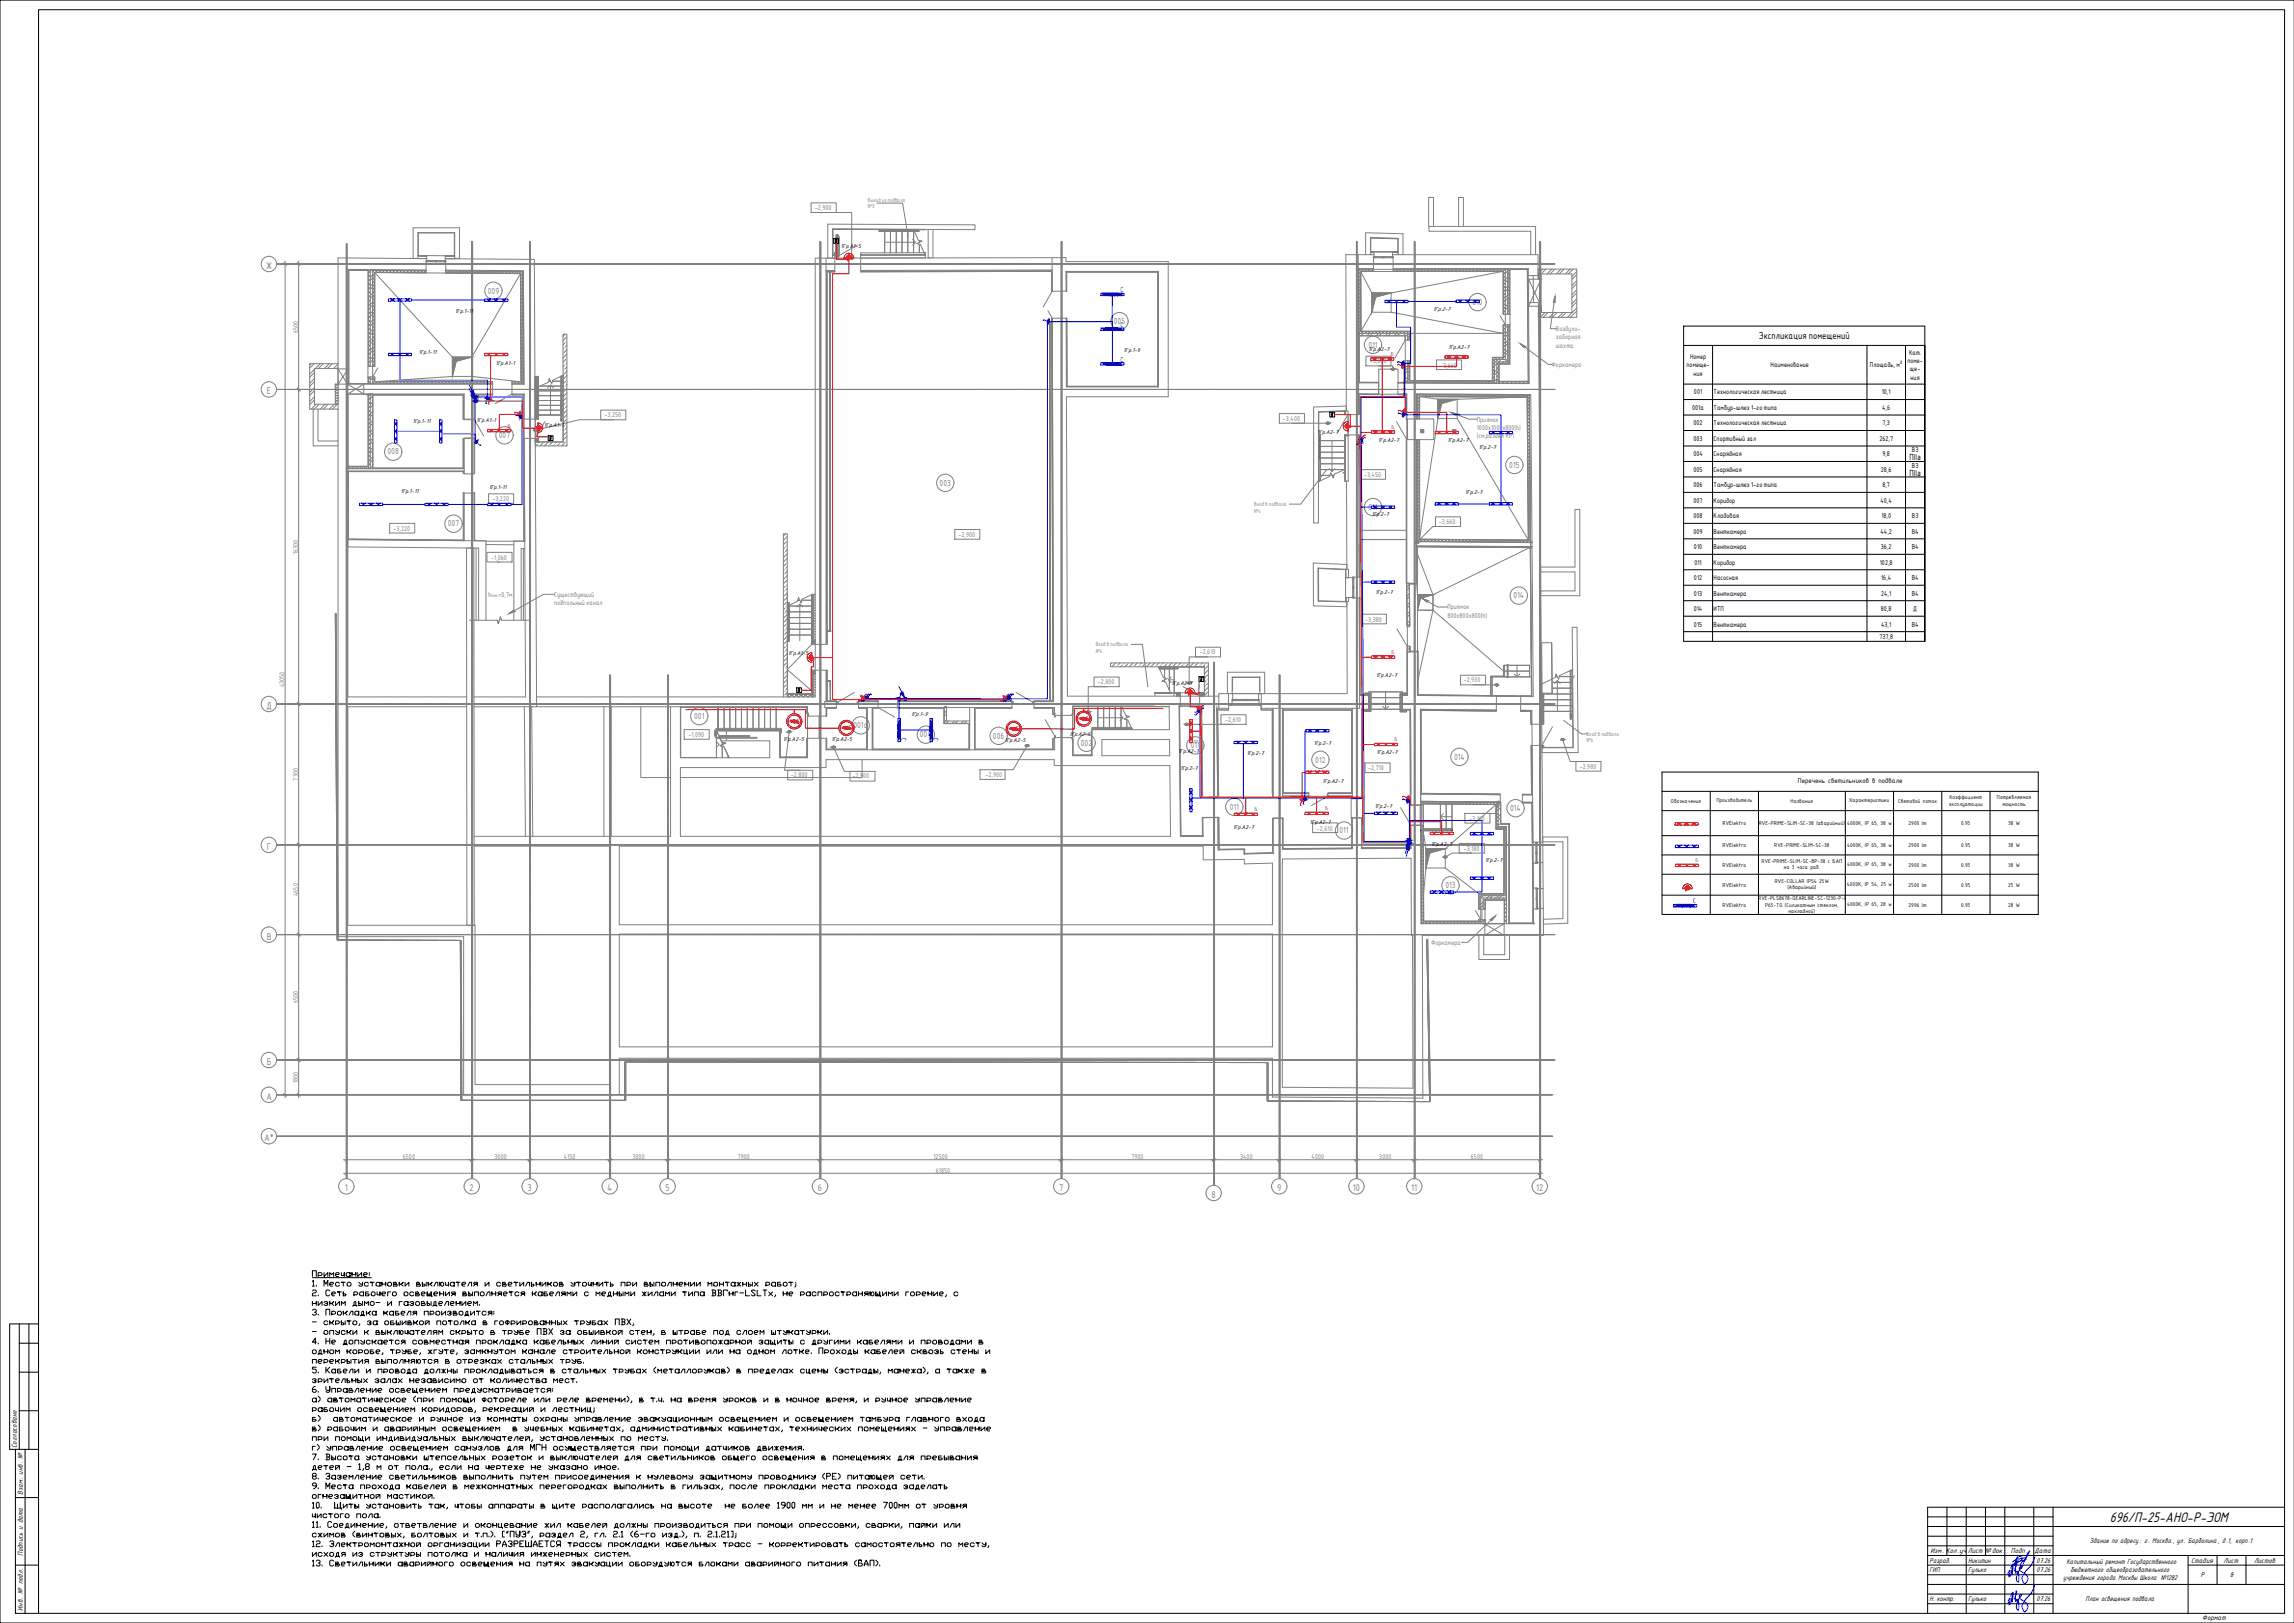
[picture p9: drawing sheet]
<svg xmlns="http://www.w3.org/2000/svg" width="1189mm" height="841mm" viewBox="0 0 1189 841" stroke-linecap="round" stroke-linejoin="round" font-family="sans-serif">
<defs><g id="words">
<text font-size="8" x="1093" y="789">696/П-25-АНО-Р-ЭОМ</text>
<g font-size="4.9" fill="#808080">
<text x="138" y="139">Ж</text>
<text x="138" y="204">Е</text>
<text x="138" y="367">Д</text>
<text x="138" y="440">Г</text>
<text x="138" y="487">В</text>
<text x="138" y="552">Б</text>
<text x="138" y="570">А</text>
<text x="137" y="591">А*</text>
<text x="179" y="617">1</text>
<text x="243" y="617">2</text>
<text x="273" y="617">3</text>
<text x="315" y="617">4</text>
<text x="345" y="617">5</text>
<text x="424" y="617">6</text>
<text x="549" y="617">7</text>
<text x="662" y="617">9</text>
<text x="701" y="617">10</text>
<text x="731" y="617">11</text>
<text x="796" y="617">12</text>
<text x="628" y="621">8</text>
</g>
<text font-size="4.9" x="912" y="176">Экспликация помещений</text>
<g font-size="4.4" fill="#808080">
<text x="253" y="152">009</text>
<text x="763" y="158">010</text>
<text x="577" y="168">005</text>
<text x="709" y="180">011</text>
<text x="258" y="227">007</text>
<text x="201" y="236">008</text>
<text x="782" y="242">015</text>
<text x="487" y="252">003</text>
<text x="709" y="264">011</text>
<text x="232" y="273">007</text>
<text x="784" y="310">014</text>
<text x="360" y="372">001</text>
<text x="442" y="377">001а</text>
<text x="477" y="382">004</text>
<text x="515" y="383">006</text>
<text x="560" y="386">002</text>
<text x="617" y="388">011</text>
<text x="682" y="395">012</text>
<text x="754" y="394">014</text>
<text x="637" y="420">011</text>
<text x="783" y="420">014</text>
<text x="694" y="432">011</text>
<text x="749" y="460">013</text>
</g>
<g font-size="4.4">
<text x="990" y="239">ПIIa</text>
<text x="990" y="247">ПIIa</text>
</g>
<g font-size="4">
<text x="9" y="750" transform="rotate(-90 9 750)">Согласовано</text>
<text x="12" y="775" transform="rotate(-90 12 775)">Взам. инв. №</text>
<text x="1083" y="799">Здание по адресу : г. Москва, ул. Барболина, д.1, корп.1</text>
<text x="12" y="806" transform="rotate(-90 12 806)">Подпись и дата</text>
<text x="1000" y="810">Разраб.</text>
<text x="1000" y="805">Изм. Кол .уч</text>
<text x="1020" y="805">Лист №док .</text>
<text x="1020" y="810">Никитин</text>
<text x="1042" y="805">Подп.</text>
<text x="1054" y="805">Дата</text>
<text x="1055" y="810">07.26</text>
<text x="1136" y="810">Стадия</text>
<text x="1152" y="810">Лист</text>
<text x="1168" y="810">Листов</text>
<text x="1000" y="815">ГИП</text>
<text x="1020" y="815">Гулько</text>
<text x="1055" y="815">07.26</text>
<text x="1071" y="810">Капитальный ремонт Государственного</text>
<text x="1073" y="814">бюджетного общеобразовательного</text>
<text x="1069" y="819">учреждения города Москвы Школа №1282</text>
<text x="1141" y="817">Р</text>
<text x="1156" y="817">8</text>
<text x="1000" y="830">Н. контр.</text>
<text x="1020" y="830">Гулько</text>
<text x="1055" y="830">07.26</text>
<text x="1081" y="830">План освещения подвала</text>
<text x="12" y="835" transform="rotate(-90 12 835)">Инв. № подл.</text>
<text x="1141" y="839">Формат</text>
</g>
<g font-size="3.9" fill="#00f">
<text x="581" y="151">С</text>
<text x="581" y="169">С</text>
<text x="581" y="187">С</text>
<text x="467" y="383" transform="rotate(90 467 383)">С</text>
<text x="484" y="383" transform="rotate(90 484 383)">С</text>
<text x="878" y="468">С</text>
</g>
<g font-size="3.9" fill="#f00">
<text x="413" y="375">Б</text>
<text x="563" y="374">Б</text>
<text x="440" y="378">Б</text>
<text x="527" y="379">Б</text>
</g>
<text font-size="3.9" x="932" y="406">Перечень светильников в подвале</text>
<g font-size="3.5" fill="#808080">
<text x="422" y="109">-2,900</text>
<text x="154" y="172" transform="rotate(-90 154 172)">6500</text>
<text x="806" y="172">Воздухо-</text>
<text x="806" y="176">заборная</text>
<text x="806" y="180">шахта</text>
<text x="710" y="188">-3,660</text>
<text x="746" y="191">-3,660</text>
<text x="804" y="190">Форкамера</text>
<text x="313" y="216">-3,250</text>
<text x="665" y="218">-3,400</text>
<text x="765" y="218">Приямок</text>
<text x="765" y="223">1000х1000</text>
<text x="765" y="227">(см.раздел КР)</text>
<text x="779" y="223">х800(h)</text>
<text x="707" y="247">-3,450</text>
<text x="255" y="260">-3,220</text>
<text x="204" y="275">-3,220</text>
<text x="746" y="272">-3,660</text>
<text x="497" y="278">-2,900</text>
<text x="154" y="287" transform="rotate(-90 154 287)">16300</text>
<text x="255" y="290">-1,060</text>
<text x="253" y="309">h</text>
<text x="258" y="309">=0,7м</text>
<text x="287" y="309">Существующий</text>
<text x="287" y="313">подпольный канал</text>
<text x="750" y="316">Приямок</text>
<text x="707" y="322">-3,380</text>
<text x="750" y="320">800х800х800(h)</text>
<text x="622" y="339">-2,610</text>
<text x="759" y="354">-2,930</text>
<text x="147" y="356" transform="rotate(-90 147 356)">43050</text>
<text x="569" y="355">-2,800</text>
<text x="635" y="374">-2,610</text>
<text x="357" y="382">-1,090</text>
<text x="709" y="399">-2,710</text>
<text x="819" y="399">-2,980</text>
<text x="154" y="404" transform="rotate(-90 154 404)">7300</text>
<text x="410" y="403">-2,800</text>
<text x="442" y="403">-2,900</text>
<text x="511" y="402">-2,900</text>
<text x="761" y="426">-3,160</text>
<text x="682" y="431">-2,610</text>
<text x="759" y="441">-3,180</text>
<text x="154" y="464" transform="rotate(-90 154 464)">4650</text>
<text x="742" y="490">Форкамера</text>
<text x="154" y="520" transform="rotate(-90 154 520)">6500</text>
<text x="154" y="561" transform="rotate(-90 154 561)">1800</text>
<text x="209" y="601">6500</text>
<text x="256" y="601">3000</text>
<text x="292" y="601">4150</text>
<text x="328" y="601">3000</text>
<text x="382" y="601">7900</text>
<text x="484" y="601">12500</text>
<text x="586" y="601">7900</text>
<text x="643" y="601">3400</text>
<text x="680" y="601">4000</text>
<text x="715" y="601">3000</text>
<text x="762" y="601">6500</text>
<text x="485" y="608">61850</text>
</g>
<g font-size="3.5">
<text x="989" y="184">Кат.</text>
<text x="874" y="190">помеще-</text>
<text x="876" y="186">Номер</text>
<text x="918" y="190">Наименование</text>
<text x="969" y="190">Площадь, м²</text>
<text x="988" y="188">поме-</text>
<text x="878" y="195">ния</text>
<text x="990" y="192">ще-</text>
<text x="990" y="197">ния</text>
<text x="878" y="204">001</text>
<text x="888" y="204">Технологическая лестница</text>
<text x="975" y="204">10,1</text>
<text x="877" y="212">001а</text>
<text x="888" y="212">Тамбур-шлюз 1-го типа</text>
<text x="975" y="212">4,6</text>
<text x="878" y="220">002</text>
<text x="888" y="220">Технологическая лестница</text>
<text x="976" y="220">7,3</text>
<text x="878" y="228">003</text>
<text x="888" y="228">Спортивный зал</text>
<text x="974" y="228">262,7</text>
<text x="878" y="236">004</text>
<text x="888" y="236">Снарядная</text>
<text x="976" y="236">9,8</text>
<text x="991" y="234">В3</text>
<text x="878" y="245">005</text>
<text x="888" y="245">Снарядная</text>
<text x="975" y="245">28,6</text>
<text x="991" y="242">В3</text>
<text x="878" y="253">006</text>
<text x="888" y="253">Тамбур-шлюз 1-го типа</text>
<text x="976" y="253">8,7</text>
<text x="878" y="261">007</text>
<text x="888" y="261">Коридор</text>
<text x="975" y="261">40,4</text>
<text x="878" y="269">008</text>
<text x="888" y="269">Кладовая</text>
<text x="975" y="269">18,0</text>
<text x="991" y="269">В3</text>
<text x="878" y="277">009</text>
<text x="888" y="277">Венткамера</text>
<text x="975" y="277">44,2</text>
<text x="991" y="277">В4</text>
<text x="878" y="285">010</text>
<text x="888" y="285">Венткамера</text>
<text x="975" y="285">36,2</text>
<text x="991" y="285">В4</text>
<text x="878" y="293">011</text>
<text x="888" y="293">Коридор</text>
<text x="974" y="293">102,8</text>
<text x="878" y="301">012</text>
<text x="888" y="301">Насосная</text>
<text x="975" y="301">16,4</text>
<text x="991" y="301">В4</text>
<text x="878" y="309">013</text>
<text x="888" y="309">Венткамера</text>
<text x="975" y="309">24,1</text>
<text x="991" y="309">В4</text>
<text x="878" y="317">014</text>
<text x="888" y="317">ИТП</text>
<text x="975" y="317">80,8</text>
<text x="992" y="317">Д</text>
<text x="878" y="325">015</text>
<text x="888" y="325">Венткамера</text>
<text x="975" y="325">43,1</text>
<text x="991" y="325">В4</text>
<text x="974" y="331">737,8</text>
</g>
<g font-size="3.1">
<text x="436" y="128">1Гр.А1-5</text>
<text x="743" y="161">1Гр.2-7</text>
<text x="236" y="162">1Гр.1-11</text>
<text x="217" y="184">1Гр.1-11</text>
<text x="582" y="182">1Гр.1-9</text>
<text x="709" y="182">1Гр.А2-7</text>
<text x="751" y="181">1Гр.А2-7</text>
<text x="257" y="189">1Гр.А1-1</text>
<text x="214" y="219">1Гр.1-11</text>
<text x="247" y="219">1Гр.А1-1</text>
<text x="282" y="221">1Гр.А1-1</text>
<text x="683" y="225">1Гр.А2-7</text>
<text x="714" y="229">1Гр.А2-7</text>
<text x="750" y="229">1Гр.А2-7</text>
<text x="766" y="233">1Гр.2-7</text>
<text x="208" y="255">1Гр.1-11</text>
<text x="253" y="254">1Гр.1-11</text>
<text x="759" y="256">1Гр.2-7</text>
<text x="711" y="267">1Гр.2-7</text>
<text x="713" y="308">1Гр.2-7</text>
<text x="408" y="339">1Гр.А1-5</text>
<text x="713" y="351">1Гр.А2-7</text>
<text x="607" y="355">1Гр.А2-7</text>
<text x="472" y="371">1Гр.1-9</text>
<text x="406" y="384">1Гр.А2-5</text>
<text x="554" y="382">1Гр.А2-5</text>
<text x="431" y="384">1Гр.А2-5</text>
<text x="521" y="385">1Гр.А2-5</text>
<text x="681" y="386">1Гр.2-7</text>
<text x="611" y="390">1Гр.А2-7</text>
<text x="646" y="391">1Гр.2-7</text>
<text x="713" y="391">1Гр.А2-7</text>
<text x="612" y="399">1Гр.2-7</text>
<text x="685" y="406">1Гр.А2-7</text>
<text x="712" y="418">1Гр.2-7</text>
<text x="866" y="416">Обозначение</text>
<text x="889" y="416">Производитель</text>
<text x="928" y="416">Название</text>
<text x="958" y="416">Характеристики</text>
<text x="984" y="416">Световой поток</text>
<text x="1010" y="417">эксплуатации</text>
<text x="1010" y="414">Коэффициент</text>
<text x="1035" y="414">Потребляемая</text>
<text x="1038" y="418">мощность</text>
<text x="639" y="430">1Гр.А2-7</text>
<text x="679" y="427">1Гр.А2-7</text>
<text x="912" y="427">RVE-PRIME-SLIM-SC-38 (аварийный)</text>
<text x="957" y="427">4000К, IP 65, 38 w</text>
<text x="989" y="428">2900 lm</text>
<text x="1016" y="428">0.95</text>
<text x="1041" y="428">38 W</text>
<text x="742" y="438">1Гр.А2-7</text>
<text x="920" y="439">RVE-PRIME-SLIM-SC-38</text>
<text x="957" y="439">4000К, IP 65, 38 w</text>
<text x="989" y="439">2900 lm</text>
<text x="1016" y="439">0.95</text>
<text x="1041" y="439">38 W</text>
<text x="770" y="447">1Гр.2-7</text>
<text x="913" y="447">RVE-PRIME-SLIM-SC-BP-38 с БАП</text>
<text x="957" y="449">4000К, IP 65, 38 w</text>
<text x="989" y="449">2900 lm</text>
<text x="1016" y="449">0.95</text>
<text x="1041" y="449">38 W</text>
<text x="924" y="450">на 3 часа раб.</text>
<text x="920" y="457">RVE-COLLAR IP54 25W</text>
<text x="926" y="461">(Аварийный)</text>
<text x="957" y="459">4000К, IP 54, 25 w</text>
<text x="989" y="459">2500 lm</text>
<text x="1016" y="459">0.95</text>
<text x="1041" y="459">25 W</text>
<text x="911" y="466">RVE-PLS8678-GEARLINE-SC-1230-P-I</text>
<text x="915" y="470">P65-TG (Силикатным стеклом,</text>
<text x="927" y="473">накладной)</text>
<text x="957" y="470">4000К, IP 65, 28 w</text>
<text x="989" y="470">2996 lm</text>
<text x="1016" y="470">0.95</text>
<text x="1041" y="470">28 W</text>
</g>
<g font-size="3.1" fill="#f00">
<text x="721" y="184">Б</text>
<text x="263" y="222">Б</text>
<text x="721" y="222">Б</text>
<text x="721" y="339">Б</text>
<text x="619" y="383" transform="rotate(90 619 383)">Б</text>
<text x="723" y="384">Б</text>
<text x="687" y="420">Б</text>
<text x="650" y="420">Б</text>
<text x="879" y="447">Б</text>
</g>
<g font-size="2.8" fill="#808080">
<text x="450" y="105">Выход из подвала</text>
<text x="450" y="108">№3</text>
<text x="650" y="262">Вход в подвала</text>
<text x="650" y="266">№4</text>
<text x="568" y="335">Вход в подвала</text>
<text x="568" y="338">№4</text>
<text x="822" y="381">Вход в подвала</text>
<text x="822" y="385">№6</text>
</g>
<g font-size="2.8">
<text x="893" y="428">RVElektro</text>
<text x="893" y="439">RVElektro</text>
<text x="893" y="449">RVElektro</text>
<text x="893" y="459">RVElektro</text>
<text x="893" y="470">RVElektro</text>
</g>
<text font-size="2.4" fill="#808080" x="254" y="309">пом.</text>
</g></defs>
<g fill="none" stroke="#808080" stroke-width=".52">
<path d="M446 134h-13M194 141l40 44v10l-40 3M270 142l-26 43h-10M705 141l6 11v10h10M721 152v10M779 141l-58 11h-10M792 143v14M795 143v14M721 162l58 11h-49M728 176v11M780 163v5M783 163v5"/>
<path d="M191 190v5M193 190v5M234 195h10M244 185v10l26 3M715 198v-7h10v7M715 198v6h9M241 217h5M243 217h.1M246 217v10M255 202h.1M272 217v10M277 217v10"/>
<path d="M279 215h12M291 215h1M699 215v10M703 215v10M729 217v11M735 217h8v11h-8M736 205l9 2v10l-9 63M745 217h10l37 63M755 207v10M777 204h.1M792 206l-47 1M792 204h.1"/>
<path d="M243 227h.1M246 227h-5M704 280h25M247 284v37M252 282h14M271 284v37M272 280h.1M704 283h.1M735 287l8 21h-8M793 284l-50 24v8h-8l-1-13M421 334l-13 13M731 324l-2 1v10h2"/>
<path d="M408 347l13 11M612 359h10M779 348l-36-32-8 36M780 348h.1M781 351h-8v9M782 351h12M332 366v37h16M372 367v11h-1M402 378h.1M419 370v13M455 367h10M556 370v13"/>
<path d="M710 368h.1M711 368h15M726 368h1M736 368h.1M776 361h12M794 375v11M815 369h.1M447 394v9h-94M678 413h10M688 412h.1M688 411v2M700 414h1"/>
<path d="M731 417h5M736 411h.1M736 417v11M746 417v12M775 417l-26 23M794 416h.1M700 424h1M736 427l-5 1M738 431l1 9v10M739 440h10M746 430h.1M749 440v10h-10l-1 14"/>
<path d="M665 440h.1M749 450l17 13M767 471v6M768 471v6M770 471v6"/>
</g>
<g fill="#808080" stroke="#808080" stroke-width=".52">
<path d="M739 440h10l-8 2z"/>
<path d="M735 308h8l-7 2z"/>
<path d="M745 207h10l-8 2z"/>
<path d="M711 152h10l-8 2z"/>
<path d="M234 185h10l-8 2z"/>
<path d="M739 440v2h2zM739 442h2l-2 8z"/>
<path d="M735 308v2h1zM735 310h1l-1 6z"/>
<path d="M745 207v2h2zM745 209h2l-2 8z"/>
<path d="M711 152v2h2zM711 154h2l-2 8z"/>
<path d="M234 185v2h2zM234 187h2l-2 8z"/>
</g>
<g fill="none" stroke="#808080" stroke-width=".52">
<path d="M147 136l1 2M154 136l1 2M704 140h.1M706 140l1 1M706 140l-1 1-1-1M708 140l1 1M708 140l-1 1M709 140l1 1M710 140l-1 1M711 140h1M712 140l-1 1M722 140l1 1"/>
<path d="M722 140h.1M724 140l1 1M724 140l-1 1M726 140l1 1M726 140l-1 1M727 140l1 1M728 140l-1 1M729 140l1 1M730 140l-1 1M731 140l1 1M731 140l-1 1M733 140l1 1"/>
<path d="M733 140l-1 1M735 140l1 1M735 140l-1 1M736 140l1 1M737 140l-1 1M738 140l1 1M739 140l-1 1M740 140l1 1M740 140l-1 1M742 140l1 1M742 140l-1 1M744 140l1 1"/>
<path d="M744 140l-1 1M745 140l1 1M746 140l-1 1M747 140l1 1M748 140l-1 1M749 140l1 1M749 140l-1 1M751 140l1 1M751 140l-1 1M753 140l1 1M753 140l-1 1M754 140l1 1"/>
<path d="M755 140l-1 1M756 140l1 1M757 140l-1 1M758 140l1 1M758 140l-1 1M760 140l1 1M760 140l-1 1M762 140l1 1M762 140l-1 1M763 140l1 1M764 140l-1 1M765 140l1 1"/>
<path d="M766 140l-1 1M767 140l1 1M767 140l-1 1M769 140l1 1M769 140l-1 1M770 140l1 1M771 140l-1 1M772 140l1 1M773 140l-1 1M774 140l1 1M775 140l-1 1M776 140l1 1"/>
<path d="M776 140l-1 1M778 140l1 1M778 140l-1 1M779 140h1M780 140l-1 1M193 141l1 1-1 1M193 142l1 1-1 1M193 144l1 1-1 1M193 146l1 1-1 1M193 158l1 1M193 157l1 1M193 155l1 1"/>
<path d="M193 153l1 1M193 151l1 1M193 149l1 1M193 148l1 1M194 140l-1 1M194 149l-1 1M194 151l-1 1M194 152l-1 1M194 154l-1 1M194 156l-1 1M194 158l-1 1M194 160l-1 1"/>
<path d="M194 140l1 1M196 140l-1 1M196 140l1 1M197 140l-1 1M198 140l1 1M199 140l-1 1M200 140l1 1M201 140l-1 1M202 140l1 1M203 140l-1 1M204 140l1 1M205 140l-1 1"/>
<path d="M205 140l1 1M206 140l-1 1M207 140l1 1M208 140l-1 1M209 140l1 1M210 140l-1 1M211 140l1 1M212 140l-1 1M213 140l1 1M213 140l-1 1M214 140l1 1M215 140l-1 1"/>
<path d="M216 140l1 1M217 140l-1 1M218 140l1 1M219 140l-1 1M220 140l1 1M221 140l-1 1M231 140v1h1M232 140l1 1M233 140l-1 1M234 140l1 1M235 140l-1 1M236 140l1 1"/>
<path d="M237 140l-1 1M238 140l1 1M238 140l-1 1M240 140l1 1M240 140l-1 1M242 140l1 1M242 140l-1 1M243 140l1 1M244 140l-1 1M245 140l1 1M246 140l-1 1M247 140l1 2"/>
<path d="M247 141h-1M249 141l1 1M249 141l-1 1M251 141l1 1M251 141l-1 1M252 141l1 1 1-1M253 141l-1 1M254 141l1 1 1-1M256 141l1 1 1-1M258 141l1 1 1-1M260 141l1 1 1-1M261 141l1 1 1-1"/>
<path d="M263 141l1 1 1-1M265 141l1 1 1-1M267 141l1 1 1-1M269 141l1 1 1-1M270 144l1 1M270 142l1 1M270 147l1 1M270 145l1 1M270 153l1 1M270 151l1 1M270 149l1 1M270 156l1 1"/>
<path d="M270 154l1 1M270 160l1 1M270 158l1 1M270 141h1M271 142l-1 1M271 144l-1 1M271 146l-1 1M271 148l-1 1M271 149l-1 1M271 151l-1 1M271 153l-1 1M271 155l-1 1"/>
<path d="M271 156l-1 1M271 158l-1 1M704 143l1 1M704 141l1 1M704 147l1 1-1 1M704 149l1 1-1 1M704 145l1 1M704 150l1 1-1 1M704 152l1 1-1 1M704 154l1 1-1 1M704 156l1 1-1 1M704 158l1 1-1 1"/>
<path d="M704 159l1 1-1 1M705 141l-1 1M705 143l-1 1M705 144l-1 1M705 146l-1 1M711 152h10l-8 2-2 8zM779 159l1 1M779 157l1 1M779 155l1 1M779 154l1 1M779 152l1 1M779 150l1 1"/>
<path d="M779 148l1 1M779 146l1 1M779 145l1 1M779 143l1 1M779 141l1 1M780 141l-1 1M780 143l-1 1M780 145l-1 1M780 147l-1 1M780 148l-1 1M780 150l-1 1M780 152l-1 1"/>
<path d="M780 154l-1 1M780 156l-1 1M780 157l-1 1M780 159l-1 1M193 178l1 1M193 176l1 1M193 175l1 1M193 173l1 1M193 171l1 1M193 169l1 1M193 167l1 1M193 166l1 1"/>
<path d="M193 164l1 1M193 162l1 1M193 160l1 1M194 161l-1 1M194 163l-1 1M194 165l-1 1M194 167l-1 1M194 169l-1 1M194 170l-1 1M194 172l-1 1M194 174l-1 1M194 176l-1 1"/>
<path d="M194 178l-1 1M194 179l-1 1M270 163l1 1M270 162l1 1M270 169l1 1M270 167l1 1M270 165l1 1M270 173l1 1M270 171l1 1M270 176l1 1M270 174l1 1M270 180l1 1"/>
<path d="M270 178l1 1M271 160l-1 1M271 162l-1 1M271 164l-1 1M271 165l-1 1M271 167l-1 1M271 169l-1 1M271 171l-1 1M271 173l-1 1M271 174l-1 1M271 176l-1 1M271 178l-1 1"/>
<path d="M271 180l-1 1M704 161l1 1-1 1M704 163l1 1-1 1M704 165l1 1-1 1M704 167l1 1-1 1M704 168l1 1-1 1M704 170l1 1-1 1M704 172l1 1M706 172l1 1M706 172l-1 1M707 172l1 1M708 172l-1 1"/>
<path d="M709 172l1 1M710 172l-1 1M711 172l1 1M712 172l-1 1M713 172l1 1M714 172l-1 1M715 172l1 1M715 172l-1 1M716 172l1 1M717 172l-1 1M718 172l1 1M719 172l-1 1"/>
<path d="M720 172l1 1M721 172l-1 1M722 172l1 1M723 172l-1 1M724 172l1 1M724 172l-1 1M725 172l1 1M726 172l-1 1M727 172l1 1M728 172l-1 1M729 172l1 1M729 176h1"/>
<path d="M729 174l1 1M730 172l-1 1M730 173l-1 1M730 175l-1 1M779 179l1 1M779 177l1 1M779 175l1 1M779 173l1 1M779 172l1 1M779 170l1 1M779 163h.1M779 161l1 1"/>
<path d="M779 168l1 1M780 168l-1 1M780 161l-1 1M780 163h.1M780 170l-1 1M780 172l-1 1M780 173l-1 1M780 175l-1 1M780 177l-1 1M780 179l-1 1M193 198l1 1M193 196l1 1"/>
<path d="M193 189l1 1M193 187l1 1M193 185l1 1M193 184l1 1M193 182l1 1M193 180l1 1M194 195h.1M194 181l-1 1M194 183l-1 1M194 185l-1 1M194 187l-1 1M194 188l-1 1"/>
<path d="M194 196l-1 1M194 197l-1 1M195 198l1 1M195 198l-1 1M197 198l1 1M197 198l-1 1M198 198l1 1M199 198l-1 1M200 198l1 1M201 198l-1 1M202 198l1 1M203 198l-1 1"/>
<path d="M204 198l1 1M204 198l-1 1M206 198l1 1M206 198l-1 1M207 198l1 1M208 198l-1 1M209 198l1 1M210 198l-1 1M211 198l1 1M212 198l-1 1M213 198l1 1M213 198l-1 1"/>
<path d="M215 198l1 1M215 198l-1 1M216 198l1 1M217 198l-1 1M218 198l1 1M219 198l-1 1M220 198l1 1M221 198l-1 1M222 198l1 1M222 198l-1 1M223 198l2 1M224 198l-1 1"/>
<path d="M225 198l1 1M226 198l-1 1M227 198l1 1M228 198l-1 1M229 198l1 1M230 198l-1 1M231 198l1 1M231 198l-1 1M232 198l1 1M233 198l-1 1M234 198l1 1M234 185h10l-8 2-2 8z"/>
<path d="M235 198l-1 1M236 198l1 1M237 198l-1 1M238 198l1 1M239 198l-2 1M240 198l1 1M240 198l-1 1M241 198l1 1M242 198l-1 1M243 198l1 1M244 198l-1 1M245 198l1 1"/>
<path d="M246 198l-1 1M247 198l1 1M247 198l-1 1M249 198l1 1M249 198l-1 1M250 198l1 1M251 198l-1 1M252 198l1 1M253 198l-1 1M254 198l1 1M255 198l-1 1M265 198l1 1"/>
<path d="M265 198h.1M267 198l1 1M267 198l-1 1M268 198l1 1M269 198l-1 1M270 182l1 1M270 185l1 1M270 183l1 1M270 189l1 1M270 187l1 1M270 194l1 1M270 192l1 1"/>
<path d="M270 191l1 1M270 198l1 1M270 196l1 1M271 181l-1 1M271 183l-1 1M271 185l-1 1M271 187l-1 1M271 189l-1 1M271 190l-1 1M271 192l-1 1M271 194l-1 1M271 196l-1 1"/>
<path d="M271 198l-1 1M729 197l1 1M729 196l1 1M729 194l1 1M729 192l1 1M729 190l1 1M729 188l1 1M730 187v1M730 198l1-1 1 1M730 187l-1 1M730 189l-1 1M730 191l-1 1"/>
<path d="M730 193l-1 1M730 194l-1 1M730 196l-1 1M732 198l1-1 1 1M734 198l1-1 1 1M736 198l1-1 1 1M737 198l1-1 1 1M739 198l1-1 1 1M741 198l1-1 1 1M744 197l-1 1M744 197l1 1M745 197l-1 1"/>
<path d="M746 197l1 1M747 197l-1 1M747 197l1 1M749 197l-1 1M749 197l1 1M751 197l-1 1M751 197l1 1M753 197l-1 1M753 197l1 1M754 197l-1 1M755 197l1 1M756 197l-1 1"/>
<path d="M756 197l1 1M758 197l-1 1M758 197l1 1M760 197l-1 1M760 197l1 1M762 197l-1 1M762 197l1 1M763 197l-1 1M764 197l1 1M765 197l-1 1M766 197l1 1M767 197l-1 1"/>
<path d="M767 197l1 1M769 197l-1 1M769 197l1 1M771 197l-1 1M771 197l1 1M772 197l-1 1M773 197l1 1M774 197l1 1M774 195l1 1M774 193l1 1M774 191l1 1M774 189l1 1"/>
<path d="M774 188l1 1M774 186l1 1M774 185h.1M775 188l-1 1M775 190l-1 1M775 192l-1 1M775 193l-1 1M775 195l-1 1M775 197l-2 1M775 185l1 1M775 185l-1 2M777 185l1 1"/>
<path d="M777 185l-1 1M779 185l1 1M779 185l-1 1M779 184l1 1M779 182l1 1M779 181l1 1M780 181l-1 1M780 182l-1 1M780 184l-1 1M780 186h.1M154 201l1 2M735 205h1"/>
<path d="M735 215l1 1M735 213l1 1M735 211l1 1M735 210l1 1M735 208l1 1M735 206l1 1M736 214l-1 1M736 207l-1 1M736 209l-1 1M736 211l-1 1M736 213l-1 1M736 216l-1 1"/>
<path d="M737 205l1-1 1 1M738 205l-1-1-2 2M739 205l1-1 1 1M741 205l1-1 1 1M743 205l1-1 1 1M745 205l1-1 1 1M745 207h10l-8 2-2 8zM746 205l1-1 1 1M748 205l1-1 1 1M750 205l1-1 1 1M752 205l1-1 1 1M754 205l1-1 1 2"/>
<path d="M756 205l-1 1M756 205l1 1M758 205l-1 1M758 205l1 1M760 205l-1 1M760 205l1 1M762 205l-1 1M762 205l1 1M763 205l-1 1M764 205l1 1M765 205l-1 1M765 205l1 1"/>
<path d="M767 205l-1 1M767 205l1 1M769 205l-1 1M769 205l1 1M771 205l-1 1M771 205l1 1M772 205l-1 1M773 205l1 1M774 205l-1 1M774 205l1 1M776 205l-1 1M776 205l1 1"/>
<path d="M778 205l-1 1M778 205l1 1M780 205l-1 1M780 205l1 1M781 205l-1 1M782 205l1 1M783 205l-1 1M783 205l1 1M785 205l-1 1M785 205l1 1M787 205l-1 1M787 205l1 1"/>
<path d="M788 205l-1 1M789 205l1 1M790 205l-1 1M791 205l2 2M792 207l1 1M792 209l1 1M792 213l1 1M792 211l1 1M792 215l1 1M792 216l1 1M792 218l1 1M792 205l-1 1"/>
<path d="M792 205h1M793 206l-1 1M793 208l-1 1M793 210l-1 1M793 211l-1 1M793 213l-1 1M793 215l-1 1M793 217l-1 1M793 218l-1 1M735 228l1 1M735 238l1 1M735 237l1 1"/>
<path d="M735 235l1 1M735 233l1 1M735 231l1 1M735 229l1 1M736 229l-1 1M736 231l-1 1M736 232l-1 1M736 234l-1 1M736 236l-1 1M736 238l-1 1M736 240l-1 1M792 220l1 1"/>
<path d="M792 222l1 1M792 225l1 1M792 224l1 1M792 227l1 1M792 231l1 1M792 229l1 1M792 233l1 1M792 234l1 2M792 238l1 1M792 236l1 1M792 240l1 1M793 220l-1 1"/>
<path d="M793 222l-1 1M793 224l-1 1M793 226l-1 1M793 227l-1 1M793 229l-1 1M793 231l-1 1M793 233l-1 1M793 234l-1 1M793 236l-1 1M793 238l-1 1M793 240l-1 1M735 260l1 1"/>
<path d="M735 258l1 1M735 256l1 1M735 255l1 1M735 253l1 1M735 251l1 1M735 249l1 1M735 247l1 1M735 246l1 1M735 244l1 1M735 242l1 1M735 240l1 1M736 241l-1 1"/>
<path d="M736 243l-1 1M736 245l-1 1M736 247l-1 1M736 249l-1 1M736 250l-1 1M736 252l-1 1M736 254l-1 1M736 256l-1 1M736 258l-1 1M736 259l-1 1M792 242l1 1M792 244l1 1"/>
<path d="M792 245l1 1M792 249l1 1M792 247l1 1M792 251l1 1M792 254l1 1M792 253l1 1M792 256l1 1M792 258l1 1M792 260l1 1M793 242l-1 1M793 243l-1 1M793 245l-1 1"/>
<path d="M793 247l-1 1M793 249l-1 1M793 251l-1 1M793 252l-1 1M793 254l-1 1M793 256l-1 1M793 258l-1 1M793 259l-1 1M735 273l1 1-1 1M735 274l1 1-1 2M735 280v1M735 278l1 1"/>
<path d="M735 276l1 1M735 271l1 1M735 269l1 1M735 267l1 1M735 265l1 1M735 264l1 1M735 262l1 1M736 261l-1 1M736 263l-1 1M736 265l-1 1M736 267l-1 1M736 268l-1 1"/>
<path d="M736 270l-1 1M736 272l-1 1M736 277l-1 1M736 279l-1 1M736 280l1 1M737 280l-1 1M738 280l1 1M739 280l-1 1M740 280l1 1M741 280l-1 1M742 280l1 1M742 280l-1 1"/>
<path d="M743 280l1 1M744 280l-1 1M745 280l1 1M746 280l-1 1M747 280l1 1M748 280l-1 1M749 280l1 1M749 280l-1 1M751 280l1 1M751 280l-1 1M753 280l1 1M753 280l-1 1"/>
<path d="M754 280l1 1M755 280l-1 1M756 280l1 1M757 280l-1 1M758 280l1 1M758 280l-1 1M760 280l1 1 1-1M760 280l-1 1M762 280l1 1 1-1M763 280l1 1 1-1M765 280l1 1 1-1M767 280l1 1 1-1"/>
<path d="M769 280l1 1 1-1M771 280l1 1 1-1M772 280l1 1 1-1M774 280l1 1 1-1M776 280l1 1 1-1M778 280l1 1 1-1M780 280l1 1M787 280l-1 1M787 280l1 1M789 280l-1 1M789 280l1 1M790 280l-1 1"/>
<path d="M791 280l1 1M792 262l1 1M792 263l1 1M792 267l1 1M792 265l1 1M792 269l1 1M792 271l1 1-1 1M792 273l1 1-1 1M792 274l1 1-1 1M792 276l1 1-1 1M792 278l1 1-2 2M792 280l1 1"/>
<path d="M793 261l-1 1M793 263l-1 1M793 265l-1 1M793 267l-1 1M793 268l-1 1M793 270l-1 1M780 281l1-1 1 1M782 281l1-1 1 1M784 281l1-1 1 1M735 308h8l-7 2-1 6zM154 364l1 2M736 416l1 1"/>
<path d="M737 415l1 1 1-1M738 415l-2 1M739 415l1 1 1-1M741 415l1 1M742 416l1-1 1 2M744 417l1-1 1 1M746 416l-1 1M747 416l1 1M748 416l-1 1M748 416l1 1M750 416l-1 1M750 416l1 1"/>
<path d="M752 416l-1 1M752 416l1 1M754 416l-1 1M754 416l1 1M755 416l-1 1M756 416l1 1M757 416l-1 1M757 416l1 1M759 416l-1 1M759 416l1 1M761 416l-1 1M761 416l1 1"/>
<path d="M762 416l-1 1M763 416l1 1M764 416l-1 1M765 416l1 1M766 416l-1 1M766 416l1 1M768 416l-1 1M768 416l1 1M770 416l-1 1M770 416l1 1M771 416l-1 1M772 416l1 1"/>
<path d="M773 416l-1 1M774 416l1 1M775 416l-1 1M775 419l1 1M775 417l1 2M776 416v1M776 416l-1 1M776 418l-1 1M776 420l-1 1M154 437l1 2M737 431l1 1M737 428h1"/>
<path d="M738 428l-1 1 1 1M738 430h-1M738 432l-1 1 1 1M738 433l-1 1 1 1M738 435l-1 1 1 1M738 437l-1 1 1 1M738 439l-1 1 1 1M739 440h10l-8 2-2 8zM775 428l2 2M775 426l1 1M775 425l1 1M775 423l1 1"/>
<path d="M775 421l1 1M776 421l-1 1M776 423l-1 1M776 425l-1 1M776 427l-1 1M777 429l-1 1M777 429l1 1M778 429l-1 1M779 429l2 1M780 440l1 1M780 438l1 1M780 436l1 1"/>
<path d="M780 434l1 1M780 432l1 1M780 431l1 1M780 429l-1 1M781 430l-1 1M781 432l-1 1M781 434l-1 1M781 435l-1 1M781 437l-1 1M781 439l-1 1M737 449l1 1M737 454l1 1"/>
<path d="M737 452l1 1M737 451l1 1M737 460l1 1M737 458l1 1M737 456l1 1M738 441l-1 1 1 1M738 442l-1 1 1 1M738 444l-1 1 1 1M738 446l-1 1 1 1M738 448l-1 1M738 450h-1M738 451l-1 1"/>
<path d="M738 453l-1 1M738 455l-1 1M738 457l-1 1M738 458l-1 1M780 445l1 1-1 1M780 447l1 1-1 1M780 449l1 1-1 1M780 450l1 1-1 1M780 452l1 1-1 1M780 454l1 1-1 1M780 456l1 1-1 1M780 458l1 1-1 1"/>
<path d="M780 459l1 1-1 1M780 443l1 1M780 441l1 1M781 441l-1 1M781 443l-1 1M781 444l-1 1M737 465l1 1M737 463l1 1M737 461l1 1M737 472l1 1M737 470l1 1M737 469l1 1"/>
<path d="M737 467l1 1M737 478h1M737 476l1 1M737 474l1 1M737 478l1-1 1 1M738 460l-1 1M738 462l-1 1M738 464l-1 1M738 466l-1 1M738 467l-1 1M738 469l-1 1M738 471l-1 1"/>
<path d="M738 473l-1 1M738 475l-1 1M738 476l-1 1M739 478l1-1 1 1M741 478l1-1 1 1M743 478l1-1 1 1M745 478l1-1 1 1M746 478l1-1 1 1M748 478l1-1 1 1M750 478l1-1 1 1M752 478l1-1 1 1M754 478l1-1 1 1"/>
<path d="M755 478l1-1 1 1M757 478l1-1 1 1M759 478l1-1 1 1M761 478l1-1 1 1M763 478l1-1 1 1M764 478l1-1 1 1M766 477l1 1M766 470l1 1M766 468l1 1M766 466l1 1M766 464l1 1M767 463l-1 1"/>
<path d="M767 463l1 1M767 465l-1 1M767 466l-1 1M767 468l-1 1M767 470l-1 1M767 477l-1 1M769 463l-1 1M769 463l1 1M771 463l-1 1M771 463l1 1M772 463l-1 1M773 463l1 1"/>
<path d="M774 463l-1 1M774 463l1 1M776 463l-1 1M776 463l1 1M778 463l-1 1M778 463l1 1M780 461l1 1-2 2M780 463v1M154 484l1 1M154 549l1 1M147 567l1 1M154 567l1 1"/>
<path d="M180 600l-1 2M180 607l-1 2M245 600l-1 2M275 600l-1 2M317 600l-2 2M347 600l-2 2M426 600l-2 2M551 600l-2 2M630 600l-2 2M664 600l-2 2M704 600l-2 2M734 600l-2 2"/>
<path d="M799 600l-2 2M799 607l-2 2"/>
</g>
<g fill="#808080" stroke="#808080" stroke-width=".52">
<path d="M697 213v2z"/>
<path d="M697 246v3z"/>
<path d="M217 132h4z"/>
<path d="M231 133h5z"/>
<path d="M279 195v22zM279 195v22z"/>
<path d="M279 227v2zM279 227v2z"/>
<path d="M599 359h8zM599 359h8z"/>
<path d="M609 359h3zM609 359h3z"/>
<path d="M622 359h2zM622 359h2z"/>
<path d="M609 359h3zM609 359h3z"/>
<path d="M697 225v21zM697 225v21z"/>
<path d="M421 308v4zM421 308v4z"/>
<path d="M421 312v22zM421 312v22z"/>
<path d="M421 347v13zM421 347v13z"/>
<path d="M408 359l13 1zM408 359l13 1z"/>
<path d="M722 130h2zM722 130h2z"/>
<path d="M711 130h1zM711 130h1z"/>
<path d="M697 295v4zM697 295v4z"/>
<path d="M697 310v2zM697 310v2z"/>
<path d="M652 359h1zM652 359h1z"/>
<path d="M217 132h4zM217 132h4zM217 132h4zM217 132h4z"/>
<path d="M217 132l4 1zM217 132l4 1z"/>
<path d="M231 133h5zM231 133h5z"/>
</g>
<g fill="#808080" stroke="#808080" stroke-width=".52">
<path d="M544 167v186zM544 167v186z"/>
<path d="M544 353v10zM544 353v10z"/>
<path d="M430 141v171zM430 141v171z"/>
<path d="M430 312v15zM430 312v15z"/>
<path d="M544 171h1zM544 171h1z"/>
<path d="M430 141v171zM430 141v171z"/>
<path d="M430 312v15zM430 312v15z"/>
<path d="M429 327h1zM429 327h1z"/>
<path d="M430 353v10zM430 353v10z"/>
<path d="M429 353h1zM429 353h1z"/>
</g>
<g fill="none" stroke="#808080" stroke-width=".52">
<path d="M214 118h24v16h-2v-13h-19v13h-3zM741 117v3h52v12M743 117v-15h-3v15h56v15M756 117v-15h2v15M221 136v4h-41v59h75v5h-9v13h-5v-13h-61v157h62v-77h4v77h26v-77h-2v37M221 135h.1M221 135v-1h-46v65M231 135v-1h46v83M231 134h5M231 140h.1M231 140h40l1 59h-7v5h7v13h5M231 136v4"/>
<path d="M431 134h-2v-18l76 1v2h-74v15h2M433 134v6h-5v194h-6M433 134h-11v174M480 134h-34M708 132v-11h19v11M710 132v-9l15 1v8M710 123l15 1M712 134v5h-8v59h10v6h-10v11h-5M712 133v-1h-15l1 81h1v2M722 133v-1h75v10v-3h20v25h-20v-2l2 192M722 134v5h70v4h5M780 139h1v24h-1z"/>
<path d="M192 140h1v50h-1zM430 141v186M430 141v186zM797 159v-2h-5l1 42-69-1v6h5v13h5v-13h59l1 157h-6v7h6v7h5M799 142h16v20h-16M544 167v196zM544 171h1zM704 173h25v3h-1v-2h-24zM780 168h1v20h-5v11h-1v-13h5zM175 188h-15v24h2v19h13M175 191h-12v18h11M192 195h1v4h-1z"/>
<path d="M277 195v22M292 195v-22h2v58h-17v-4M292 195v34h-13M728 187h1v11h-1zM175 209v3M699 215h.1M175 229v256M241 227h5v19h-5zM277 227h-5v53h-1M277 227l1 134h128v-13M698 225v1M699 226v23h-1v46h1v4h-1h3"/>
<path d="M699 226h-1v-1h6v74h-2M699 226h.1M729 228h5v74h-5zM192 243v-39h1v39M683 249v-36h15v-3l-17 1v60h2v-21M816 264h3v45h-21v-3h18v-10h-18v-2h18zM247 280h-1v-24h-5v24h-61v3l68 1v37M252 280v41M266 280v41M681 292l17 1v2l-15-1v18h15v2h-17zM734 281h60v3l-60-1zM699 310h.1"/>
<path d="M699 310v2h-1v47h-46v3M701 310h-3h1M702 310h2l1 49M729 302h1l1 22h-2zM430 327h-2h2M729 335h2v3h-2zM406 346v-69h2v69M408 348v13h13M422 347h6v16M428 353h2zM430 353v10zM636 359v-11h19v11h-2v-8h-14v8"/>
<path d="M799 358v1M799 359v-26h5v26h-4M180 366h62v113h4v-41h70v124h-70v-83h-66zM246 366h26v67h-26zM348 366v67h-72v-67h37v67M353 366v27h18M428 371h-9v-5h-102v67M428 371h.1M428 361h.1M428 361v3h5M433 364v3h-5v4M445 364h10v3h-10v-3"/>
<path d="M446 364h9M449 367v22h-21v-6M452 367v22h95v-7M503 367v7h-12v-8h-2v9h14v14M505 367v22M524 364h-59v3h59v-3M536 364v3h10l1 3M547 370h.1M547 370v1M556 366v4h-1v1h-8M606 366v12h-40v14h-10v-9h-1v-1h-8M610 361h-57v-155h52v-70h-53v-2h-106v6h99v11h7v-10h48v59h-47v-35h-8l1 199h-10"/>
<path d="M611 366l1 67h11v-9h8v16h14v3l15-1v-18h5v16h36v-16h5v16h25v-12h5v2M612 361v5h-1M622 361v5h1v47h8v-47M624 361h8v-2h7v3M624 361v-15h-48v-2h50v17M637 365v2h-5v-1M639 363v2h-2M705 360h4v8h-3v46h-5v-47h-36v46h-5v-46h-6v-2h-1v-2M705 360h.1M735 360v-22h-6v22h-2v8h4v49h5v-49h39l1-7h-3M736 360l36 1M736 360h.1"/>
<path d="M353 398h75v-4h118v3h60l1 36h-254zM428 383h-9v10h-15v-14h-28v5h23v9h-21M428 383h.1M571 383h35v9h-35zM799 386h-5v26h-5v4h5v20h6l-1-49v3h19l-1-65h-2v62h-15M736 411l42 1-1 4-41-1zM321 438h303v8l21-1v3l14-1v32h-338zM736 431l1 48h58v-8h1M776 427v-11h2v11M800 434h12v44l-12 1v-3h10v-40h-10zM665 445h66v40h1v79l-67-1zM796 447h-1v13h1"/>
<path d="M797 447h3v13h-3M797 447h.1M767 464h14v1h-12v6h-2zM767 479v-2h2v2M797 471h3v14h-63v84l-78-1v-20h-338v19h-81v-82h-65M797 471h.1M175 485h.1M321 484h338v58h-338zM766 485v12h16v-12M769 485v10h11v-10"/>
</g>
<g fill="none" stroke="#808080" stroke-width=".52">
<path d="M481 119v15h1M484 119v15M704 132v7M712 140h10M781 140h-1M782 139v1M782 140l-1 1M800 139l-3 3M801 139l-2 3M804 139l-2 3M806 139l-3 3M809 139l-3 3"/>
<path d="M811 139l-3 3M814 139l-3 3M815 139l-2 3M191 159l1 1M191 157l1 1M191 155l1 1M191 153l1 1M191 151l1 1M191 149l1 1M191 147l1 1M191 145l1 1M191 142l1 1"/>
<path d="M191 140l1 1M192 160l-1 1M192 143l-1 1M192 145l-1 1M192 147l-1 1M192 149l-1 1M192 151l-1 1M192 153l-1 1M192 155l-1 1M192 157l-1 1M192 140l-1 1M193 157l-1 1"/>
<path d="M193 142l-1 2M193 147l-1 1M193 152l-1 1M193 144l-1 1M193 149l-1 1M193 153l-1 2M193 158l-1 1M781 144l-1 1M781 148l-1 1M781 153l-1 1M781 140l-1 2M781 150l-1 1"/>
<path d="M781 155l-1 1M781 159l-1 1M781 158l1 1M781 156l1 1M781 154l1 1M781 152l1 1M781 150l1 1M781 147l1 1M781 143l1 1M781 141l1 1M782 157l-2 2M782 146l-1-1-1 1"/>
<path d="M782 142l-1 1M782 144l-1 1M782 146l-1 1M782 148l-1 1M782 150l-1 1M782 152l-1 1M782 155l-1 1M782 159l-1 1M817 141l-2 2M817 145l-2 3M817 142l-2 3M817 147l-2 3"/>
<path d="M817 150l-2 3M817 155l-2 2M817 160l-5 4M817 156l-2 3M817 152l-2 2M191 179l1 1M191 176l1 1M191 174l1 1M191 172l1 1M191 170l1 1M191 168l1 1M191 166l1 1"/>
<path d="M191 164l1 1M192 162l-1 1M192 164l-1 1M192 166l-1 1M192 168l-1 1M192 170l-1 1M192 172l-1 1M192 174l-1 1M192 176l-1 1M192 179l-1 1M193 177l-1 1M193 161l-1 2-1-1"/>
<path d="M193 171l-1 1M193 168l-1 1M193 166l-1 1M193 175l-1 2M193 163l-1 1M193 172l-1 2M293 178l-1 1M293 173l-1 1M293 177h.1M294 175l-2 1M294 179l-1 1M705 173h-1"/>
<path d="M707 173l-2 1M710 173l-2 1M711 173l-1 1M714 173l-1 1M716 173l-1 1M719 173l-1 1M721 173l-2 1M724 173l-1 1M725 173l-1 1M729 173l-2 1M729 173l-1 2M780 168h.1"/>
<path d="M781 172l-1 1M781 177l-1 1M781 173l-1 2M781 178l-1 1M781 162v1M781 179l1 1M781 177l1 1M781 175l1 1M781 173l1 1M781 171l1 1M781 160l1 1M781 162l1 1"/>
<path d="M782 170l-1-1-1 1M782 161l-1 1M782 172l-1 1M782 174l-1 1M782 176l-1 1M782 178l-1 1M782 169l-1 1M797 162h.1M801 162l-3 2M802 162l-2 2M805 162l-2 2M807 162l-3 2"/>
<path d="M810 162l-2 2M812 162l-3 2M817 164h.1M817 161l-3 3M161 188l-1 1M163 188l-3 3M163 191l-3 3M163 196l-3 3M163 198l-3 2M163 193l-3 3M166 188l-3 3M168 188l-3 3"/>
<path d="M171 188l-3 3M172 188l-2 3M175 189l-2 2M175 190l-1 1M191 198l1 1M191 181l1 1M191 195l1 1M191 189l1 1M191 187l1 1M191 185l1 1M191 183l1 1M192 181l-1 1"/>
<path d="M192 198l-1 1M192 185l-1 1M192 187l-1 1M192 189l-1 1M192 195l-1 2M193 180l-1 1M193 185l-1 1M193 190h.1M193 182l-2 2M193 186l-1 2M193 196l-1 1M292 181h.1"/>
<path d="M292 192h.1M292 189v1M292 180h.1M293 198l-1 1M293 189h.1M293 186l-1 2M294 197h.1M294 181l-2 2M294 183l-2 2M294 188h.1M294 190l-1 1M294 192l-2 2"/>
<path d="M294 195l-2 2M294 199l-1 1M729 187h-1M729 195l-1 2M729 191l-1 1M729 188l-1 1M729 192l-1 1M729 197l-1 1M776 192l-1 1M776 196l-1 1M776 193l-1 1M776 198l-1 1"/>
<path d="M776 197l1 2M776 195l1 1M776 193l1 1M776 191l1 1M776 186l-1 2M777 189l-1-1-1 2M777 192l-1 1M777 190l-1 1M777 194l-1 1M777 196l-1 1M777 198l-1 1M778 186l-1 2"/>
<path d="M778 189l-1-1-1 1M778 189l1-1 1 1M779 198l1 1M780 198l-1 1M780 189l1-1 1 1M781 198l1 1M781 181l-1 1M781 186l-1 2M781 183l-1 1M781 186l1 1M781 183l1 1M781 181l1 1"/>
<path d="M782 198l-1 1M782 180l-1 1M782 182l-1 1M782 184l-1 1M782 186l-1 1M782 188v1M783 198l1 1M784 198l-1 1M785 198l1 1M786 198l-1 1M787 198l1 1M788 198l-1 1"/>
<path d="M789 198l1 1M790 198l-1 1M791 198h1M792 198l-1 1M163 207l-3 3M163 201l-3 2M163 202l-3 3M163 206l-3 2M164 209l-3 3M165 209l-2 3M169 209l-3 3M170 209l-2 3"/>
<path d="M173 209l-2 3M175 209l-3 3M191 219l1 1M191 217l1 1M191 215l1 1M191 212l1 1M191 210l1 1M191 208l1 1M191 206l1 1M192 204l-1 1M192 206l-1 1M192 208l-1 1"/>
<path d="M192 210l-1 1M192 213l-1 1M192 215l-1 1M192 217l-1 1M192 219l-1 1M193 204l-1 1-1-1M193 208l-1 2M193 213l-1 1M193 218l-1 1M193 205l-1 2M193 210l-1 1M193 215l-1 1"/>
<path d="M193 219l-1 2M277 217v10M292 212h.1M292 203h.1M292 201h.1M293 209l-1 1M293 200h.1M293 218l-1 1M293 209h.1M294 206l-2 2M294 201l-2 2M294 204l-2 2"/>
<path d="M294 210l-1 1M294 213l-2 1M294 215l-2 2M294 219v1M191 238l1 1M191 236l1 1M191 234l1 1M191 232l1 1M191 229l1 1M191 227l1 1M191 225l1 1M191 223l1 1"/>
<path d="M191 221l1 1M192 221l-1 1M192 223l-1 1M192 225l-1 1M192 227l-1 1M192 230l-1 1M192 232l-1 1M192 234l-1 1M192 236l-1 1M193 223l-1 1M193 227l-1 2M193 232l-1 1"/>
<path d="M193 237l-2 2M193 224l-1 1M193 229l-1 1M193 234l-1 1M193 238l-1 2M278 230v1M279 230h.1M280 229h.1M282 229l-2 2M284 229l-2 2M284 231h.1M286 229l-1 1"/>
<path d="M287 231h.1M287 230h.1M289 229l-1 1M290 230l-1 1M291 229h-1M292 223h.1M292 221h.1M293 229l-2 2M293 220h.1M294 229h.1M294 224l-2 2M294 222l-1 1"/>
<path d="M294 226l-2 2M294 231h-1M180 242l1 1M182 242l-1 1M182 242l1 1M184 242l-1 1M184 242l1 1M186 242l-1 1M186 242l1 1 1-1M188 242l1 1M190 242l-1 1M191 242v1l1-1"/>
<path d="M191 240l1 1M192 240l-1 1M193 241l-1 2M407 277h-1M408 278l-2 2M406 298h.1M406 295v1M406 286h.1M407 284l-1 1M407 295h.1M407 292l-1 1M407 283h.1"/>
<path d="M408 281l-2 1M408 292h.1M408 282v1M408 285l-1 1M408 287l-2 2M408 289l-2 2M408 294h.1M408 296l-1 1M408 298l-2 2M406 307h.1M406 318h.1M407 315l-1 1"/>
<path d="M407 306h.1M407 304l-1 1M407 315h.1M408 312l-2 2M408 303h.1M408 301l-2 1M408 305l-1 1M408 307l-2 2M408 309l-2 2M408 314h.1M408 316l-1 1M408 318l-2 2"/>
<path d="M730 303l-1 1M730 305l-1 1M730 308l-1 1M730 309l-1 1M730 312l-1 2M730 314l-1 1M730 317l-1 1M730 319l-1 1M406 338h.1M406 329h.1M406 327h.1M407 338h.1"/>
<path d="M407 335l-1 1M407 326h.1M407 324l-1 1M408 335h.1M408 332l-2 2M408 323h.1M408 321l-2 2M408 325v1M408 327l-1 2M408 330l-2 2M408 336l-1 1M408 339l-2 1"/>
<path d="M422 334v13M730 322l-1 1M731 323l-2 1M731 336l-2 1M731 337l-1 1M406 358v1M406 349h.1M407 358h.1M407 355l-1 1M407 346h.1M408 344l-2 1M408 348l-1 1"/>
<path d="M408 355h.1M408 341l-2 2M408 345v1M408 350l-2 2M408 352l-2 2M408 357h.1M408 359l-1 1M576 344h.1M578 344l-2 1M579 345h.1M580 344h.1M582 345l-1 1"/>
<path d="M582 344h.1M583 344h.1M585 344l-2 2M587 344l-2 2M589 344l-1 1M590 345v1M591 345h-1M592 344h-1M593 344l-1 2M594 344h.1M596 344l-2 2M598 344l-2 2"/>
<path d="M599 345h.1M601 344l-2 1M601 345v1M602 344h.1M603 344h.1M605 344l-2 2M605 344h.1M607 344l-2 2M610 344l-2 1M610 345h.1M612 344h-1M613 345l-1 1"/>
<path d="M614 344h-1M614 344h.1M616 344l-2 2M619 344l-2 2M621 344l-2 1M621 345v1M622 345h.1M623 344h-1M624 344l-1 2M625 355h.1M625 353l-1 1M625 344h.1"/>
<path d="M626 352h.1M626 350l-2 1M626 345l-1 1M626 347l-2 2M626 354l-1 1M626 356l-2 2M626 358l-2 2M639 359h13M406 361h.1M408 361h.1M419 370v1M428 371h.1"/>
<path d="M428 363h.1M428 364h.1M491 373l-2 1M491 368l-2 2M491 370l-2 1M492 374l-2 1M495 374l-2 1M496 374l-1 1M499 374l-1 1M501 374l-1 1M612 366h10M612 361h10"/>
<path d="M626 361h.1M637 365h.1M705 360v7h-4M776 361h12M776 361h10M794 375h.1M799 375v11M374 384h2M794 386h.1M736 417v10M736 417v11M777 416h.1"/>
<path d="M778 417l-2 1M778 418l-2 2M778 422l-2 1M778 424l-2 1M794 436l1 11M800 436v11M768 479h1M769 466l1 1M769 468l1 1M769 470l1 1M769 477l-2 1M769 469l-2 1"/>
<path d="M769 464l-2 2M769 477h1M770 477l-1 1M770 469l-1 1M770 471h-1M770 465l1 1M772 464l-5 5M773 465l1 1M773 465l-1 1M773 464l-1 1M774 466l1-1 1 1M777 464l-2 1"/>
<path d="M777 465l1 1M778 464l-2 2M779 465l2 2M779 465l-1 1M780 472l1 1M780 477l1 1M780 475l1 1M780 470l1 1M780 468l1 1M781 466l-1 1M781 468l-1 1M781 470l-1 1"/>
<path d="M781 472l-1 1M781 474l-1 1M781 476l-1 1M781 479h.1M781 465h-1M795 460v11M800 460v11"/>
</g>
<g fill="none" stroke="#808080" stroke-width=".52">
<path d="M191 140h.1M192 140h.1M217 132l4 1M231 133h5M428 134v6M431 132h2M479 132h-33M545 134v6M712 130h.1M781 139h.1M782 139v24M782 140h1"/>
<path d="M194 140h27M231 140l39 1M428 141h5M429 141v193M446 141h99v10M553 141v10v-10h47v59h-47v-35v35M545 165l1 198h-10M782 168v21M792 163v36M191 199h.1M194 199h61M265 199h6"/>
<path d="M704 198v6M704 198h.1M776 199h.1M777 199h.1M777 198h15M162 212h3M191 205h.1M191 204h.1M240 217v-12h-47v38h47v-16M240 205v12M246 205v12M246 205h9"/>
<path d="M265 205h6M729 204v13M240 227v16M246 227v18M279 229h.1M729 228v18M180 242h.1M246 255v25M241 280h5M247 280h5M266 280h5M272 280v4"/>
<path d="M697 295v4M705 285v14M697 310v2M705 310v50M729 302h.1M731 324l-1-21h5v-20l58 1 1 77M731 335v3l4-1v23M408 359h.1M429 347v16h4M637 359v6M654 359v6M242 361v5"/>
<path d="M246 361v5M272 366h4M278 361v5M313 366h4M353 367h65M353 366h4M353 366v27h18M367 366h51M371 378h33v14h14M404 378v15M406 361h2M418 366v4"/>
<path d="M428 363v1M428 367h5M428 364h-1v3h1M429 363h4M433 367h-5v4M445 367h4v21h-21v-5M445 363h10M446 367h3M446 363h9M452 367h3M455 367h-3v21h50v-13h-13v-8h-24M465 367h24"/>
<path d="M465 363h59M503 374v1M505 367h19M524 363h.1M524 367h-19v21h41v-5M536 367h10v3M539 363h.1M539 367h7v3M539 363h7M566 378v13M566 378h18M606 366h-50v4"/>
<path d="M611 366h1M622 366h1M623 366v47M632 361v5M637 367v1M637 365h2M653 365h1M654 367v1h5M660 367h5M709 368h1M727 360v8M735 360l37 1"/>
<path d="M773 361h3M773 360h3M775 368h-39l1 43 40 1-41-1M788 361h6M788 368l5 1M788 369h5M793 369v6M793 369l1 6M418 383v10M449 389h3M546 383v5M556 383v8h10"/>
<path d="M794 386v26h-5M660 411v2M665 411h13M665 411v-43h36v43h-13M665 413h13M688 413h13M701 413v1M731 411v6M738 417h37v13h4v33h-13v8M778 416v11h4v51h12v-7M789 416h5v21M789 412h5"/>
<path d="M794 412v4M246 433v5M272 433h4M623 424v9M660 424v18M665 424v16M701 424v15M731 428v11M737 431v47M737 428v2M738 431v46h28M738 428v2"/>
<path d="M660 442h-15M794 447v13M770 466v5M770 477v2M780 479h.1M795 471v7"/>
</g>
<path d="M431 131h2v1h-2zM446 131h34v1h-34zM180 244h61M180 243h61M665 411h13v1h-13zM701 411h-13v1h13M781 479v-51h-5v-1h6v52" fill="none" stroke="#808080" stroke-width=".52"/>
<g fill="none" stroke="#808080" stroke-width=".52">
<path d="M459 119h.1M459 120l-1 11M461 119h.1M461 120v11M465 119h.1M465 120l-1 11M468 119h.1M468 120l-1 11M470 120v11M471 119h.1M473 119h1M473 119h.1"/>
<path d="M473 120v11M474 120l2 4 2 1-3 1 2 1 2 5M476 127v4M476 125v1M284 198h1M286 198h5M291 195h.1M291 195h1l-6 2v2l-1-3-1 2-5 3M291 198h1M279 203h12M279 205h12M279 208h12"/>
<path d="M279 210h12M279 215h12M279 213h12M280 200h11M291 215h1M291 200h1M291 203h1M291 205h1M291 208h1M291 210h1M291 213h1M683 228h1"/>
<path d="M683 234h1M683 231h1M684 228h13M684 237h13M684 234h13M684 231h13M683 246h1M684 246h5M684 243h13M684 240h13M690 246h1M697 243l-6 3v2l-1-3-1 2-6 3 1-1"/>
<path d="M408 317h1M409 314h12M409 317h12M413 311h1M415 311h6M421 308l-5 3-1 1-1-2-1 2-5 2h1M421 308h.1M408 320h1M408 323h1M408 326h1M408 329h1M409 320h12"/>
<path d="M409 323h12M409 326h12M409 329h12M601 346h-1l3 5 2 1-3 1h2l3 6M601 347h.1M604 346h.1M604 347v4M604 352v1M606 346h.1M606 347v11M609 346h.1M609 347v12h-2"/>
<path d="M709 359h18M727 360h.1M780 348h1M781 345h-1v6h1M782 345h11v6h-11M782 348h11M800 360h14M804 354h10M804 357h10M806 351h1M808 351h6M814 348h.1"/>
<path d="M814 347l-6 3v2l-2-3v2l-7 3M814 347h1v1h-1M814 351h1M814 354h1M814 357h1M814 360h1M371 379l3 6h2l-3 1 2 1 3 6M371 379v14h7M372 378h-1M372 367v11M372 378h.1M375 367v11"/>
<path d="M378 367v11M381 367v11M384 367v11M387 367v11M390 367v11M393 367v11M396 367v11M399 367v11M402 367v11h-30M569 366v12M572 366v12M575 366v12"/>
<path d="M578 366v12M581 366v12M581 366l2 5h2l-2 2h1l3 5h-3M584 371v1M584 373v5M710 368h.1M710 365h.1M710 362h.1M711 368h15M711 365h15M711 362h15M726 368h1"/>
<path d="M726 365h1M726 362h1M800 369h14M800 363h14M800 366h14M814 363h1M814 366h1M815 366v3h-1M374 385v1M374 387v6M377 392v1M746 417v12"/>
<path d="M749 417v12M752 417v12M746 430h.1M749 430h.1M752 430h.1"/>
</g>
<g fill="none" stroke="#808080" stroke-width=".52">
<path d="M458 126h16l-1 1M473 124l1 2M285 200l-1 1M287 201l-2-1v15M690 228v16l-1-1M692 243l-2 1M414 313l-1 2M416 315l-2-2v19M606 352l1 2M607 351l-1 1h3M718 359v9l-1-2M786 345v6l-1-2"/>
<path d="M788 349l-2 2M807 353l-1 1M809 354l-2-1v16M569 372h13l-2 1M580 370l2 2M720 366l-2 2M371 384l2 2-2 1M746 423l2 2M748 422l-2 1h6"/>
</g>
<g fill="none" stroke="#808080" stroke-width=".52">
<path d="M444 127l-11 7M545 151l-4 8M543 161l2 4M728 176l-5 9M777 164l3 4M196 191l-3 4M246 217l5 9M265 204l-8 5M282 218l-5 9M699 215l-6 9M724 219l5 9M724 326l5 9"/>
<path d="M443 359l-9 5M527 359l8 5M613 356l9 5M433 364h1zM444 364h1zM455 367l9 5M524 364h1zM535 364h1zM542 373l5 8M547 371v1zM805 377l-6 9M547 381v1z"/>
<path d="M688 412l-8 5M726 419l5 9M765 472l2 5"/>
</g>
<g fill="none" stroke="#808080" stroke-width=".52">
<path d="M431 119h49h-48l-1 12M181 140v59M217 121h18l1 11M217 134h.1M217 121v11h4v2M221 140v1h-27v49M231 134v-1h5v1M231 140v2M235 121h1M235 121h.1M431 132h2v2M480 134l-1-2h-33v2"/>
<path d="M704 140v33M704 139v1M704 140h8M710 123v7M710 123l15 1v6M711 130h1zM712 139v2M712 130h-2v2M712 130v2M722 132v-2h2v2M722 130h2zM722 140h59"/>
<path d="M722 139v2M747 139v1M748 139v1M782 140h.1M783 140v23h-2M792 140v58h-15M792 139v1h-10M181 140h10v50M191 140v50h1M191 140h.1M192 140h2h-1M221 141h-27v49"/>
<path d="M231 141l39 1v56h-5h5v-56zM271 141l1 58h-1zM271 141h-1h1v58M428 141h5h-4v193l-1-193M446 141l99-1zM545 141v10zM552 141h.1M552 151l1-10h47v59M553 141h47M600 141v59M553 165v35M728 176v-2h-24v24"/>
<path d="M729 176h2M730 176v-4h-25v-31h7h-7v31h26v4M779 163v-22h-74v31h26v4M779 163h1M779 163v-22h-57h57v22M779 168v17h-5v12h-44v-10M780 168h-1v17h-6v12h-42v-10h-2M781 168h2v21h-6v9M792 163h.1M181 199h13M191 195v4M191 199h1"/>
<path d="M192 195h-1v4M193 195h1v3h61M193 199h.1M193 190h1M194 195v3h61M194 190v-49l76 1v56h-5M255 198v1M265 199h.1M265 198v1M277 195h2v20v-20v22M292 195v34h-13v-2h-2M704 198h11"/>
<path d="M704 198h.1M715 198h-1M715 198h-11v-59v59M725 198l51 1M728 198h-3M728 187v11M728 198h.1M729 198h46M729 198h.1M777 199h15zM781 188h.1M782 189h-5v10"/>
<path d="M792 199h1M190 204l1 1v37h-11v-38h11M191 204h1M191 205h49M191 204v38h-11M193 205v38h48M240 205v12h1M240 205h.1M246 205v12M255 204v1h-9M265 205h.1M265 204v1"/>
<path d="M271 205v75M271 205l1 75M271 217h1M272 204v1h-7M553 200h47M683 213v36M683 213h14zM697 215h2M697 213v2M698 213h-1v2M704 204v11v-11h11zM714 204h1"/>
<path d="M724 204h5zM724 204h.1M729 204v13M734 204l59 1v76h-58M734 204h1M734 217h1M734 204h59M735 204v13M736 205l56 1v74h-56v-52v51l56 1-1-74h-55v11zM736 217v-11h55l1 74-56-1v-51M793 204l1 77h-1zM241 227h-1v16"/>
<path d="M246 227v18M272 227h-1M279 227h.1M697 225v24zM698 226h.1M698 225h-1v24h1M704 225v16M704 225v1M704 225v74M729 228v74M734 228h1M735 228v53"/>
<path d="M180 244h60M180 242v1h12M180 244v35l60 1-60-1M240 255v25h1M240 244v1M241 245h-1v-1h-59v35l59 1v-25l1 1M246 256v24h1h-1M246 243h.1M271 243h1v37M729 246h.1M180 279h.1M246 280h1"/>
<path d="M246 280h.1M271 280h1M683 294v17M683 294h.1M697 299h1M697 299h.1M697 295h-14v16M698 295h-1v4M704 282v3M704 285h.1M704 285h1M729 282h.1"/>
<path d="M729 285h.1M734 283h60v1zM734 283v19h-4M735 281h-1h60M793 284l-58-1v20h-5l1 21M793 284h1l1 77h-1M793 284l1 77M794 281h.1M408 308v38M421 308v26M683 311v1M683 311l14 1"/>
<path d="M698 310h-1v2h1M699 310h.1M704 310l1 50h4M705 310h.1M729 302h.1M729 302v22v-22M734 302h.1M729 338v22h-2v8M729 335v3zM729 338v22M730 338h5v22M731 335v2h4"/>
<path d="M804 333v26M408 360h13M408 348v11h13M421 347v14M599 359h8M601 346h23zM607 359h-8v2M609 359h3M610 359h-2v2M624 359h.1M624 346v13h-2M639 359h.1"/>
<path d="M652 359h1M653 351h-14v7M653 351v7M815 348v39h-15M353 367h65l1 3M353 366v27h18M357 366h10M371 379h33M376 378h16M376 379l-5-1h33v15M418 366h1M428 367h.1"/>
<path d="M429 363l-1-16 1 16h4v1M433 363h.1M433 367h.1M433 367h-5v4M445 363h1M445 367h4M445 367h1M446 364l-1-1 10 1M449 367h.1M449 367v21h-21v-5M452 367v21h50v-13M455 367h-3v21h50v-13h-13v-8h-24"/>
<path d="M465 364l59-1v1M490 367h-1M505 367v21M505 367v21h41M524 363h.1M524 367h.1M524 367h-19M536 363h3M536 367h10v3M536 367h3M539 364l-3-1h10l-1-198 1 199M546 367h.1"/>
<path d="M546 370h.1M546 363h.1M546 367h1M547 370v1l-1-1M556 366h42M556 366h50M580 378h.1M584 378h-18h18M606 366h-50v4M611 366l1 67M611 366h.1M612 366v67"/>
<path d="M622 366l1 47h9l-1-45h6v-1M623 366h.1M632 367h-1v1h6M639 365h-2M653 365h1v3h5v43v-43h1M660 368v45M665 368h36M665 367v44M701 368h-36v43M701 368v43M705 360h5v8h-4M705 360h.1"/>
<path d="M706 368v46h-5v-2M706 368v46h-5M709 368h.1M709 368v-8v8M727 368h.1M727 360h.1M727 360h2M727 368h4M731 368v43M731 368v49M731 368h-4M735 360h.1"/>
<path d="M735 360h1M735 360h37M736 368h.1M736 368v43M736 368l1 43 40 1-41-1M773 360l3 1M775 368h-39M788 368h6v1h-6zM788 361h.1M793 369v6h1M794 361h-6M794 361h.1"/>
<path d="M794 368l-1 1M419 383l-1 10M419 392l-15 1M428 388h21M452 389h51M546 382v1v5h-41M547 382v1M556 383v8h10M556 391h10M566 391v-13v13M794 386h-1l1 26M623 413h.1"/>
<path d="M631 413v-45v45h-8M660 411h.1M660 413h5zM665 412v1M665 411h13M665 411h.1M678 412h.1M678 412l-13 1M688 412l13 1M701 411h-13M701 414h.1M736 415v2"/>
<path d="M736 411h.1M736 415l41 1zM736 415l40 1M737 417v-1l38 1v13h5v33h-14v8M738 417h-2M775 417v13h4v33h-13v8h1M778 416v11h4v52M789 412h.1M794 412h-5M794 412h.1M794 416h.1M794 416v21v-21"/>
<path d="M794 416h-5h5M612 433h11zM623 424h.1M623 433v-9h9v16M632 424h-1v16h14v2M660 424h.1M660 424v18M660 424h5zM665 424h.1M701 424v15l-36 1v-16M701 424h.1M701 424h5v15h25"/>
<path d="M701 439l-36 1M701 440h-36M706 424l-1 16M706 439h25l-25 1M731 439h.1M731 428v11M736 431l1 47M738 431v46h28M738 428h-2v2M738 427v3M776 427v2h5v35M778 427h4"/>
<path d="M781 429h.1M781 428l-5 1M632 440h13v2h15M645 443h.1M645 440v3M660 442h.1M794 447l1 13zM794 447h.1M767 478l-30 1M767 477h-1M769 471h1v-4h10v12h-10v-2h-1M770 466h10v13"/>
<path d="M770 479h.1M794 478l1-7v8l-13-1M795 478v1"/>
</g>
<path d="M247 280h19M266 280h5M266 280h.1" fill="none" stroke="#808080" stroke-width=".52"/>
<g fill="none" stroke="#808080" stroke-width=".52">
<path d="M221 133h10M712 130h10zM712 130h10M277 196h.1M277 199v1M277 199h.1M277 198v1M277 198h.1M277 197h.1M277 195h.1M277 195h1M277 196h1"/>
<path d="M277 197h1M277 198h1M277 199h1M277 200h1M277 196v1M277 197v1M277 200h.1M278 200h.1M278 199h.1M278 198h.1M278 197v1M278 197h.1"/>
<path d="M278 196v1M278 196h.1M278 195v1M278 195h.1M278 198v1M278 199v1M278 195h1M278 196h1M278 197h1M278 198h1M278 199h1M278 200h1"/>
<path d="M279 200h.1M279 199v1M279 199h.1M279 198v1M279 197v1M279 197h.1M279 196v1M279 196h.1M279 195h.1M279 198h.1M277 201h.1M277 204v1"/>
<path d="M277 204h.1M277 203h.1M277 202h.1M277 209h1M277 208h.1M277 207h.1M277 206h.1M277 205h.1M277 213h.1M277 212h.1M277 211h.1M277 210h.1"/>
<path d="M277 209v1M277 216h.1M277 217h.1M277 201h1M277 202h1M277 203h1M277 204h1M277 205h1M277 206h1M277 207h1M277 208h1M277 210h1"/>
<path d="M277 211h1M277 212h1M277 213h1M277 214h1M277 215h1M277 215h.1M277 202v1M277 203v1M277 208v1M278 214l-1 1M278 215h.1M278 214v1"/>
<path d="M278 214h.1M278 213v1M278 213h.1M278 212v1M278 212h.1M278 211h.1M278 210h.1M278 209h.1M278 208v1M278 208h.1M278 207v1M278 207h.1"/>
<path d="M278 206v1M278 206h.1M278 205h.1M278 204h.1M278 203v1M278 203h.1M278 202v1M278 202h.1M278 201v1M278 201h.1M278 200v1M278 204v1"/>
<path d="M278 205v1M278 209v1M278 210v1M278 211v1M278 201h1M278 202h1M278 203h1M278 204h1M278 205h1M278 206h1M278 207h1M278 208h1"/>
<path d="M278 209h1M278 210h1M278 211h1M278 212h1M278 213h1M278 214h1M278 215h1M279 215h.1M279 214v1M279 214h.1M279 213v1M279 213h.1"/>
<path d="M279 212v1M279 212h.1M279 211h.1M279 210h.1M279 209h.1M279 208v1M279 208h.1M279 207v1M279 207h.1M279 206v1M279 206h.1M279 205h.1"/>
<path d="M279 204h.1M279 203v1M279 203h.1M279 202v1M279 202h.1M279 201v1M279 201h.1M279 200v1M279 204v1M279 205v1M279 209v1M279 210v1"/>
<path d="M279 211v1M277 228h.1M277 229h.1M278 227h.1M279 227h.1M697 299v11M705 299v11M409 360h1M409 360h.1M409 360h-1M410 360h.1M411 360h.1"/>
<path d="M411 360h1M412 360h.1M414 360h.1M414 360h-1M414 360h1M416 360h.1M416 360h1M417 360h.1M418 360h1M418 360h.1M419 360h1M419 360h.1"/>
<path d="M421 360h.1M421 360h-1M639 359h13M392 378h.1M408 360h.1M408 360l1 1M409 361h1M409 361h.1M410 361h.1M410 360h1M410 360v1M411 360v1"/>
<path d="M411 361h1M411 361h.1M412 361h.1M412 360h1M412 360v1M413 360l1 1M414 361h.1M414 361h-1M415 360h1M415 360l-1 1M416 360v1M416 361h1"/>
<path d="M416 361h.1M417 361h.1M417 360h1M417 360v1M418 360v1M418 361h1M418 361h.1M419 361h.1M420 360h.1M420 360l-1 1M420 360l1 1M421 361h.1"/>
<path d="M639 365h14M776 360l12 1M737 417l1 10M794 437v10M794 460v11"/>
</g>
<g fill="none" stroke="#808080" stroke-width=".52">
<path d="M291 215h.1M291 218h.1M291 217v1zM291 217v-22v22M291 215v-20v20M291 208v9M291 217h.1M291 208h.1M291 212h1M292 212h.1M683 230h1M683 235h1"/>
<path d="M684 225v24v-24M684 225h.1M696 245h1zM696 245h.1M409 314v17M409 331v-19v1v-1v19M409 331v1M409 332h.1M409 331v-17v17M409 331h.1M601 346h10v1zM601 346h8v1z"/>
<path d="M707 359h.1M709 360h.1M710 359h.1M710 359h-3l3 1M710 359l1 9h-1v-8M710 359v1M726 359v9M726 359h.1M726 359h3l-3 1M726 359v10v-9M726 359v1M727 360h.1"/>
<path d="M729 359h.1M772 350h7l1-5v6h-7v10h-1zM814 348h.1M707 368h.1M707 368h3M709 368h.1M710 364h.1M710 368h.1M710 368l-3 1M726 368h.1M726 369h3zM726 368h3"/>
<path d="M726 364h1M727 368h.1M729 368v1zM729 369h.1M798 366v-12h1v12M814 373v-1v1M814 370v2v-2M814 372h.1M814 366h1M815 366h.1M736 430h16v1h-16zM738 429h14v1h-14"/>
</g>
<g fill="none" stroke="#808080" stroke-width=".52">
<path d="M221 135h1v1h-1zM221 135v1M222 135h4M226 135v1zM226 135h4M230 135h1v1h-1zM231 135v1M712 133h1v1h-1zM712 133v1M713 133h3M716 133h1v1h-1zM717 133h4"/>
<path d="M721 133h1v1h-1zM722 133v1M701 299h1v1h-1zM701 299h1M701 300v4M701 304h1v1h-1zM701 309h1v1h-1zM701 310h1M701 305v4M639 362v1zM639 362v1M639 363h6"/>
<path d="M645 362h1v1h-1zM646 363h6M652 362h1v1h-1zM652 362v1M796 436h1v1h-1zM796 437h1M796 437v5M796 442h1h-1zM796 447h1h-1zM796 447h1M796 442v5M796 460h1v1h-1z"/>
<path d="M796 460h1M796 465h1v1h-1zM796 470h1v1h-1zM796 471h1M796 461v4M796 466l1 4"/>
</g>
<path d="M221 135h10v1h-10zM712 133h10v1h-10zM701 299h1v11h-1zM639 362h14v1h-14zM796 436h1v11h-1zM796 460h1v10v1h-1z" fill="none" stroke="#808080" stroke-width=".52"/>
<path d="M704 275h25M704 280h25M419 370v13M424 371v12M550 371v11M556 370v13M701 414v10M706 414v10" fill="none" stroke="#808080" stroke-width=".52"/>
<path d="M684 225v13M684 237h.1M684 225h.1M798 366h.1M799 366h.1M814 370v2M814 372h.1M736 430v1M752 429v1M753 430v1" fill="none" stroke="#000" stroke-width=".52"/>
<path d="M247 205h1v2h-1zM247 206h.1M248 205v2h-1v-2h1h-1v2M736 223h2v1h-2v-1l1 1h1M736 223h2v1h-2zM737 223h.1M753 223h1v1h-1v-1v1h1M753 223h1v1h-1zM754 223h.1M730 435h1v2h-1zM730 436h.1M731 435v2h-1h1v-2h-1v2" fill="none" stroke="#808080" stroke-width=".52"/>
<g fill="none" stroke="#808080" stroke-width=".52">
<path d="M455 119h21v1h-21zM433 134h.1M433 133h.1M433 132h.1M433 131h.1M433 130h.1M433 129h.1M433 128h.1M433 127h.1M433 126h.1M433 125h.1M433 124h.1"/>
<path d="M433 123h.1M433 122h.1M433 122v12M433 134h1M433 122h1M434 122h.1M434 134h.1M434 122l1 1v10l-1 1M434 123h.1M434 124h.1M434 125h.1M434 126h.1"/>
<path d="M434 127h.1M434 128h.1M434 129h.1M434 130h.1M434 131h.1M434 132h.1M434 133h.1M434 122v12M792 145h7v14h-7v-14l7 14M797 142h2v3h-2zM797 159h2v3h-2zM799 145l-7 14"/>
<path d="M711 162l-6 10M174 199h1v10h-1zM175 199l5-8h-5v8h5M175 191l5 8M180 199v5l9-5v5zM165 212h10v17h-10zM277 215h2v2h-2zM699 216v10M277 227h2v2h-2zM174 318h.1M174 319h.1M174 320h.1"/>
<path d="M174 318v2M734 302l1 6M735 308h8v8h-8zM735 316v22M174 320v1M174 321h.1M174 322h.1M174 323h.1M174 324h.1M174 321v3M174 325h.1M174 326h.1"/>
<path d="M174 327h.1M174 328h.1M174 324v4M174 329h.1M174 330h.1M174 331h.1M174 332h.1M174 328v4M174 333h.1M174 334h.1M174 335h.1M174 332v3"/>
<path d="M174 336h.1M174 337h.1M174 338h.1M174 339h.1M174 335v4M174 340h.1M174 339v4M421 332v-24h1v24M421 332h1v2h-1zM174 341h.1M174 342h.1M174 343h.1"/>
<path d="M174 344h.1M174 345h.1M174 346h.1M174 343v3M174 346v1M174 347h.1M174 348h.1M174 349h.1M174 350h.1M174 347v3M174 351h.1M174 352h.1"/>
<path d="M174 353h.1M174 354h.1M174 350v4M174 355h.1M174 356h.1M174 357h.1M174 358h.1M174 354v3M174 359h.1M174 360h.1M174 358v18M406 346v2"/>
<path d="M408 346v2M421 349v12h1v-12M421 347h1v2h-1zM610 359h2v2h-2zM622 359h2v2h-2zM781 344h1v7h-1zM814 348v22zM174 361h.1M174 362h.1M174 363h.1M174 364h.1M174 365h.1"/>
<path d="M174 366h.1M174 367h.1M174 368h.1M174 369h.1M174 370h.1M174 371h.1M174 372h.1M174 373h.1M174 374h.1M174 375h.1M174 376h.1M174 377h.1"/>
<path d="M174 378h.1M174 379h.1M174 380h.1M174 376v22M371 378l34-1v3v-2h-33l-1 1v2v1h21l-20 1-1-1-1-1zM586 377h-20h21M612 366h10M799 373h1v2h-1zM799 373v-14h1v14M174 381h.1M174 382h.1M174 383h.1"/>
<path d="M174 384h.1M174 385h.1M174 386h.1M174 387h.1M174 388h.1M174 389h.1M174 390h.1M174 391h.1M174 392h.1M174 393h.1M174 394h.1M174 395h.1"/>
<path d="M174 396h.1M174 397h.1M174 398h.1M174 399h.1M174 400h.1M174 398v4M372 381h16v1h-15zM799 386v1M799 386h1v1h-1zM174 401h.1M174 402h.1M174 403h.1"/>
<path d="M174 404h.1M174 405h.1M174 402v3M174 406h.1M174 407h.1M174 408h.1M174 409h.1M174 406v3M174 410h.1M174 411h.1M174 412h.1M174 413h.1"/>
<path d="M174 409v4M174 414h.1M174 415h.1M174 416h.1M174 417h.1M174 413v4M174 418h.1M174 419h.1M174 420h.1M174 417v3M174 421h.1M174 422h.1"/>
<path d="M174 423h.1M174 424h.1M174 421v3M174 425h.1M174 426h.1M174 427h.1M174 428h.1M174 424v4M174 429h.1M174 430h.1M174 431h.1M174 428v3"/>
<path d="M174 431v1M174 432h.1M174 433h.1M174 434h.1M174 435h.1M174 432v3M174 436h.1M174 437h.1M174 438h.1M174 439h.1M174 435v4M174 440h.1"/>
<path d="M174 439v4M174 441h.1M174 442h.1M174 443h.1M174 444h.1M174 445h.1M174 446h.1M174 443v3M174 446h1M175 446h.1M175 447h.1M175 448h.1"/>
<path d="M175 449h.1M175 450h.1M175 446v4M175 451h.1M175 452h.1M175 453h.1M175 454h.1M175 450v4M175 455h.1M175 456h.1M175 457h.1M175 454v3"/>
<path d="M175 457v1M175 458h.1M175 459h.1M175 460h.1M175 458v3M175 461h.1M175 462h.1M175 463h.1M175 464h.1M175 465h.1M175 461v4M175 466h.1"/>
<path d="M175 467h.1M175 468h.1M175 465v3M175 468v1M175 469h.1M175 470h.1M175 471h.1M175 472h.1M175 469v3M175 473h.1M175 474h.1M175 475h.1"/>
<path d="M175 476h.1M175 472v4M175 477h.1M175 478h.1M175 479h.1M175 480h.1M175 476v4M175 480v3M770 479h10v6h-10zM770 479l10 6M780 479l-10 6M175 481h.1"/>
<path d="M175 482h.1M175 483h.1M175 484h.1M175 485h.1M175 486h.1M175 487h.1M175 484v3M175 487h34M176 487h.1M177 487h.1M178 487h.1M179 487h.1"/>
<path d="M180 487h.1M181 487h.1M182 487h.1M183 487h.1M184 487h.1M185 487h.1M186 487h.1M187 487h.1M188 487h.1M189 487h.1M190 487h.1M191 487h.1"/>
<path d="M192 487h.1M193 487h.1M194 487h.1M195 487h.1M196 487h.1M197 487h.1M198 487h.1M199 487h.1M200 487h.1M201 487h.1M202 487h.1M203 487h.1"/>
<path d="M204 487h.1M205 487h.1M206 487h.1M207 487h.1M208 487h.1M209 487h.1M209 487h9M210 487h.1M211 487h.1M212 487h.1M213 487h.1M214 487h.1"/>
<path d="M215 487h.1M216 487h.1M217 487h.1M218 487h.1M218 487h9M219 487h.1M220 487h.1M221 487h.1M222 487h.1M223 487h.1M224 487h.1M225 487h.1"/>
<path d="M226 487h.1M227 487h.1M227 487h8M228 487h.1M229 487h.1M230 487h.1M231 487h.1M232 487h.1M233 487h.1M234 487h.1M235 487h.1M236 487h.1"/>
<path d="M236 487h2M237 487h.1M238 487h.1M238 487h1M239 487h.1M239 488h.1M239 489h.1M239 487v2M239 490h.1M239 491h.1M239 492h.1M239 493h.1"/>
<path d="M239 494h.1M239 489v5M239 495h.1M239 496h.1M239 497h.1M239 498h.1M239 499h.1M239 494v5M239 500h.1M239 499v5M739 487h.1M739 487v1"/>
<path d="M739 489h.1M739 488h.1M739 488v2M739 490h.1M739 491h.1M739 491h1M739 490v1M740 492h.1M740 491h.1M740 491v1M740 494h.1M740 493h.1"/>
<path d="M740 493v1M740 495h.1M740 494v1M740 496h.1M740 495v1M740 497h.1M740 496v3M740 499h.1M740 498h.1M740 500h.1M740 499v1M740 500v2"/>
<path d="M239 501h.1M239 502h.1M239 503h.1M239 504h.1M239 505h.1M239 506h.1M239 507h.1M239 508h.1M239 509h.1M239 504v10M239 510h.1M239 511h.1"/>
<path d="M239 512h.1M239 513h.1M239 514h.1M239 515h.1M239 516h.1M239 517h.1M239 518h.1M239 519h.1M239 514v10M239 520h.1M740 501h.1M740 502h.1"/>
<path d="M740 503h.1M740 502v1M740 503v1M740 505h.1M740 504h.1M740 504v2M740 506h.1M740 507h.1M740 506v1M740 508h.1M740 507v1M740 510h.1"/>
<path d="M740 509h.1M740 508v2M740 511h.1M740 510v1M740 512h.1M740 511v1M740 513h.1M740 512v1M740 515h.1M740 514h.1M740 513v1M740 516h.1"/>
<path d="M740 515v1M740 517h.1M740 516v2M740 518h.1M740 519h.1M740 518v1M740 519v1M740 520h.1M740 520v2M239 521h.1M239 522h.1M239 523h.1"/>
<path d="M239 524h.1M239 525h.1M239 526h.1M239 527h.1M239 528h.1M239 529h.1M239 524v10M239 530h.1M239 531h.1M239 532h.1M239 533h.1M239 534h.1"/>
<path d="M239 535h.1M239 536h.1M239 537h.1M239 538h.1M239 539h.1M239 534v4M239 540h.1M239 539v5M740 521h.1M740 522h.1M740 523h.1M740 522v1"/>
<path d="M740 524h.1M740 523v1M740 526h.1M740 525h.1M740 524v2M740 527h.1M740 526v1M740 528h.1M740 527v1M740 529h.1M740 528v2M740 530h.1"/>
<path d="M740 532h.1M740 531h.1M740 531v1M740 533h.1M740 532v2M740 534h.1M740 535h.1M740 534v1M740 535v1M740 537h.1M740 536h.1M740 536v1"/>
<path d="M740 538h.1M740 537v1M740 539h.1M740 538v1M740 540h.1M740 539v1M239 541h.1M239 542h.1M239 543h.1M239 544h.1M239 545h.1M239 546h.1"/>
<path d="M239 547h.1M239 548h.1M239 544v4M239 548v1M239 549h.1M239 550h.1M239 551h.1M239 552h.1M239 553h.1M239 554h.1M239 549v5M239 555h.1"/>
<path d="M239 556h.1M239 557h.1M239 558h.1M239 554v4M239 558v1M239 559h.1M239 560h.1M239 559v4M324 560h.1M324 559h.1M324 558h.1M324 557h.1"/>
<path d="M324 556h.1M324 555h.1M324 554h.1M324 553h.1M324 552h.1M324 551h.1M324 550h.1M324 550v20M324 550h9M325 550h.1M326 550h.1M327 550h.1"/>
<path d="M328 550h.1M329 550h.1M330 550h.1M331 550h.1M332 550h.1M333 550h.1M333 550h36M334 550h.1M335 550h.1M336 550h.1M337 550h.1M338 550h.1"/>
<path d="M339 550h.1M340 550h.1M341 550h.1M342 550h.1M343 550h.1M344 550h.1M345 550h.1M346 550h.1M347 550h.1M348 550h.1M349 550h.1M350 550h.1"/>
<path d="M351 550h.1M352 550h.1M353 550h.1M354 550h.1M355 550h.1M356 550h.1M357 550h.1M358 550h.1M359 550h.1M360 550h.1M361 550h.1M362 550h.1"/>
<path d="M363 550h.1M364 550h.1M365 550h.1M366 550h.1M367 550h.1M368 550h.1M369 550h.1M369 550h18M370 550h.1M371 550h.1M372 550h.1M373 550h.1"/>
<path d="M374 550h.1M375 550h.1M376 550h.1M377 550h.1M378 550h.1M379 550h.1M380 550h.1M381 550h.1M382 550h.1M383 550h.1M384 550h.1M385 550h.1"/>
<path d="M386 550h.1M387 550h.1M387 550h17M388 550h.1M389 550h.1M390 550h.1M391 550h.1M392 550h.1M393 550h.1M394 550h.1M395 550h.1M396 550h.1"/>
<path d="M397 550h.1M398 550h.1M399 550h.1M400 550h.1M401 550h.1M402 550h.1M403 550h.1M404 550h.1M405 550h.1M405 550h17M406 550h.1M407 550h.1"/>
<path d="M408 550h.1M409 550h.1M410 550h.1M411 550h.1M412 550h.1M413 550h.1M414 550h.1M415 550h.1M416 550h.1M417 550h.1M418 550h.1M419 550h.1"/>
<path d="M420 550h.1M421 550h.1M422 550h.1M422 550h1M423 550h.1M423 550h17M424 550h.1M425 550h.1M426 550h.1M427 550h.1M428 550h.1M429 550h.1"/>
<path d="M430 550h.1M431 550h.1M432 550h.1M433 550h.1M434 550h.1M435 550h.1M436 550h.1M437 550h.1M438 550h.1M439 550h.1M440 550h.1M440 550h1"/>
<path d="M441 550h.1M441 550h53M442 550h.1M443 550h.1M444 550h.1M445 550h.1M446 550h.1M447 550h.1M448 550h.1M449 550h.1M450 550h.1M451 550h.1"/>
<path d="M452 550h.1M453 550h.1M454 550h.1M455 550h.1M456 550h.1M457 550h.1M458 550h.1M459 550h.1M460 550h.1M461 550h.1M462 550h.1M463 550h.1"/>
<path d="M464 550h.1M465 550h.1M466 550h.1M467 550h.1M468 550h.1M469 550h.1M470 550h.1M471 550h.1M472 550h.1M473 550h.1M474 550h.1M475 550h.1"/>
<path d="M476 550h.1M477 550h.1M478 550h.1M479 550h.1M480 550h.1M481 550h.1M482 550h.1M483 550h.1M484 550h.1M485 550h.1M486 550h.1M487 550h.1"/>
<path d="M488 550h.1M489 550h.1M490 550h.1M491 550h.1M492 550h.1M493 550h.1M494 550h.1M494 550h18M495 550h.1M496 550h.1M497 550h.1M498 550h.1"/>
<path d="M499 550h.1M500 550h.1M501 550h.1M502 550h.1M503 550h.1M504 550h.1M505 550h.1M506 550h.1M507 550h.1M508 550h.1M509 550h.1M510 550h.1"/>
<path d="M511 550h.1M512 550h.1M512 550h18M513 550h.1M514 550h.1M515 550h.1M516 550h.1M517 550h.1M518 550h.1M519 550h.1M520 550h.1M521 550h.1"/>
<path d="M522 550h.1M523 550h.1M524 550h.1M525 550h.1M526 550h.1M527 550h.1M528 550h.1M529 550h.1M530 550h.1M530 550h18M531 550h.1M532 550h.1"/>
<path d="M533 550h.1M534 550h.1M535 550h.1M536 550h.1M537 550h.1M538 550h.1M539 550h.1M540 550h.1M541 550h.1M542 550h.1M543 550h.1M544 550h.1"/>
<path d="M545 550h.1M546 550h.1M547 550h.1M548 550h.1M548 550h18M549 550h.1M550 550h.1M551 550h.1M552 550h.1M553 550h.1M554 550h.1M555 550h.1"/>
<path d="M556 550h.1M557 550h.1M558 550h.1M559 550h.1M560 550h.1M561 550h.1M562 550h.1M563 550h.1M564 550h.1M565 550h.1M566 550h.1M566 550v1"/>
<path d="M566 551h.1M566 551h35M567 551h.1M568 551h.1M569 551h.1M570 551h.1M571 551h.1M572 551h.1M573 551h.1M574 551h.1M575 551h.1M576 551h.1"/>
<path d="M577 551h.1M578 551h.1M579 551h.1M580 551h.1M581 551h.1M582 551h.1M583 551h.1M584 551h.1M585 551h.1M586 551h.1M587 551h.1M588 551h.1"/>
<path d="M589 551h.1M590 551h.1M591 551h.1M592 551h.1M593 551h.1M594 551h.1M595 551h.1M596 551h.1M597 551h.1M598 551h.1M599 551h.1M600 551h.1"/>
<path d="M601 551h.1M601 551h1M602 551h.1M602 551h17M603 551h.1M604 551h.1M605 551h.1M606 551h.1M607 551h.1M608 551h.1M609 551h.1M610 551h.1"/>
<path d="M611 551h.1M612 551h.1M613 551h.1M614 551h.1M615 551h.1M616 551h.1M617 551h.1M618 551h.1M619 551h.1M619 551h1M620 551h.1M620 551h17"/>
<path d="M621 551h.1M622 551h.1M623 551h.1M624 551h.1M625 551h.1M626 551h.1M627 551h.1M628 551h.1M629 551h.1M630 551h.1M631 551h.1M632 551h.1"/>
<path d="M633 551h.1M634 551h.1M635 551h.1M636 551h.1M637 551h.1M638 551h.1M638 551h17M639 551h.1M640 551h.1M641 551h.1M642 551h.1M643 551h.1"/>
<path d="M644 551h.1M645 551h.1M646 551h.1M647 551h.1M648 551h.1M649 551h.1M650 551h.1M651 551h.1M652 551h.1M653 551h.1M654 551h.1M655 551h.1"/>
<path d="M655 551h2M656 551h.1M657 551h.1M657 552h.1M657 553h.1M657 554h.1M657 555h.1M657 556h.1M657 557h.1M657 558h.1M657 559h.1M657 560h.1"/>
<path d="M657 551v19M740 542h.1M740 541h.1M740 540v2M740 543h.1M740 542v1M740 544h.1M740 543v1M740 545h.1M740 544v2M740 546h.1M740 548h.1"/>
<path d="M740 547h.1M740 547v1M740 549h.1M740 548v1M741 550h.1M741 549h.1M741 549v1M741 551h.1M741 550v1M741 551v1M741 553h.1M741 552h.1"/>
<path d="M741 552v2M741 554h.1M741 555h.1M741 554v1M741 556h.1M741 555v1M741 558h.1M741 557h.1M741 556v2M741 559h.1M741 558v1M741 560h.1"/>
<path d="M741 559v1M239 561h.1M239 562h.1M239 563h.1M239 564h.1M239 565h.1M239 566h.1M239 567h.1M239 568h.1M239 564v4M239 568v1M239 569h.1"/>
<path d="M239 570h.1M239 569v1M239 570h5M240 570h.1M241 570h.1M242 570h.1M243 570h.1M244 570h.1M244 570h80M245 570h.1M246 570h.1M247 570h.1"/>
<path d="M248 570h.1M249 570h.1M250 570h.1M251 570h.1M252 570h.1M253 570h.1M254 570h.1M255 570h.1M256 570h.1M257 570h.1M258 570h.1M259 570h.1"/>
<path d="M260 570h.1M261 570h.1M262 570h.1M263 570h.1M264 570h.1M265 570h.1M266 570h.1M267 570h.1M268 570h.1M269 570h.1M270 570h.1M271 570h.1"/>
<path d="M272 570h.1M273 570h.1M274 570h.1M275 570h.1M276 570h.1M277 570h.1M278 570h.1M279 570h.1M280 570h.1M281 570h.1M282 570h.1M283 570h.1"/>
<path d="M284 570h.1M285 570h.1M286 570h.1M287 570h.1M288 570h.1M289 570h.1M290 570h.1M291 570h.1M292 570h.1M293 570h.1M294 570h.1M295 570h.1"/>
<path d="M296 570h.1M297 570h.1M298 570h.1M299 570h.1M300 570h.1M301 570h.1M302 570h.1M303 570h.1M304 570h.1M305 570h.1M306 570h.1M307 570h.1"/>
<path d="M308 570h.1M309 570h.1M310 570h.1M311 570h.1M312 570h.1M313 570h.1M314 570h.1M315 570h.1M316 570h.1M317 570h.1M318 570h.1M319 570h.1"/>
<path d="M320 570h.1M321 570h.1M322 570h.1M323 570h.1M324 570h.1M324 569h.1M324 568h.1M324 567h.1M324 566h.1M324 565h.1M324 564h.1M324 563h.1"/>
<path d="M324 562h.1M324 561h.1M657 561h.1M657 562h.1M657 563h.1M657 564h.1M657 565h.1M657 566h.1M657 567h.1M657 568h.1M657 569h.1M657 570h.1"/>
<path d="M657 570v1M657 571h.1M657 571h8M658 571h.1M659 571h.1M660 571h.1M661 571h.1M662 571h.1M663 571h.1M664 571h.1M665 571h.1M665 571h16"/>
<path d="M666 571h.1M667 571h.1M668 571h.1M669 571h.1M670 571h.1M671 571h.1M672 571h.1M673 571h.1M674 571h.1M675 571h.1M676 571h.1M677 571h.1"/>
<path d="M678 571h.1M679 571h.1M680 571h.1M681 571h.1M681 571h8M682 571h.1M683 571h.1M684 571h.1M685 571h.1M686 571h.1M687 571h.1M688 571h.1"/>
<path d="M689 571h.1M689 571h7M690 571h.1M691 571h.1M692 571h.1M693 571h.1M694 571h.1M695 571h.1M696 571h.1M696 571h1M697 571h.1M697 571h15"/>
<path d="M698 571h.1M699 571h.1M700 571h.1M701 571h.1M702 571h.1M703 571h.1M704 571h.1M705 571h.1M706 571h.1M707 571h.1M708 571h.1M709 571h.1"/>
<path d="M710 571h.1M711 571h.1M712 571h.1M712 571h16M713 571h.1M714 571h.1M715 571h.1M716 571h.1M717 571h.1M718 571h.1M719 571h.1M720 571h.1"/>
<path d="M721 571h.1M722 571h.1M723 571h.1M724 571h.1M725 571h.1M726 571h.1M727 571h.1M728 571h.1M728 571h13M729 571h.1M730 571h.1M731 571h.1"/>
<path d="M732 571h.1M733 571h.1M734 571h.1M735 571h.1M736 571h.1M737 571h.1M738 571h.1M739 571h.1M740 571h.1M741 571h.1M741 561h.1M741 560v2"/>
<path d="M741 562h.1M741 562v1M741 564h.1M741 563h.1M741 563v1M741 565h.1M741 564v2M741 566h.1M741 567h.1M741 566v1M741 567v1M741 569h.1"/>
<path d="M741 568h.1M741 568v2M741 570h.1M741 570v1"/>
<circle cx="256" cy="151" r="4"/>
<circle cx="766" cy="157" r="4"/>
<circle cx="580" cy="166" r="4"/>
<circle cx="712" cy="179" r="4"/>
<circle cx="204" cy="234" r="4"/>
<circle cx="261" cy="226" r="4"/>
<circle cx="490" cy="250" r="4"/>
<circle cx="785" cy="241" r="4"/>
<circle cx="235" cy="271" r="4"/>
<circle cx="712" cy="263" r="4"/>
<circle cx="787" cy="309" r="4"/>
<circle cx="362" cy="371" r="4"/>
<circle cx="446" cy="376" r="4"/>
<circle cx="480" cy="381" r="4"/>
<circle cx="518" cy="381" r="4"/>
<circle cx="563" cy="385" r="4"/>
<circle cx="619" cy="386" r="4"/>
<circle cx="684" cy="394" r="4"/>
<circle cx="756" cy="392" r="4"/>
<circle cx="640" cy="418" r="4"/>
<circle cx="785" cy="419" r="4"/>
<circle cx="697" cy="430" r="4"/>
<circle cx="752" cy="459" r="4"/>
</g>
<g fill="none" stroke="#808080" stroke-width=".52">
<path d="M797 142h.1M797 143h.1M797 144h.1M797 144v1M797 143v1M797 159h.1M797 142h1M797 143h1M797 144h1M797 145h1M797 142v1M797 145h.1"/>
<path d="M797 159h1M797 159v1M798 145h.1M798 144h.1M798 143h.1M798 142v1M798 159v1M798 159h.1M798 142h.1M798 143v1M798 144v1M798 160h.1"/>
<path d="M798 142h1M798 143h1M798 144h1M798 145h1M798 159h1M799 159v1M799 159h.1M799 160h.1M797 162h.1M797 161h.1M797 160v1M797 160h1"/>
<path d="M797 161h1M797 162h1M797 160h.1M798 162h.1M798 161h.1M798 160v1M798 161v1M798 160h1M798 161h1M798 162h1M799 162h.1M799 161v1"/>
<path d="M799 161h.1M799 160v1M174 199v1M174 200h1M174 200h.1M175 200h.1M175 199v1M174 202h.1M174 203h.1M174 204h.1M174 206h.1M174 207h.1"/>
<path d="M174 207v1M174 204v1M174 203v1M174 200v1M174 208l1 1M174 201h1M174 202h1M174 204h1M174 205h1M174 206h1M174 208h1M174 201v1"/>
<path d="M174 202v1M174 205v1M174 206v1M174 209h.1M175 208h.1M175 206v1M175 205h.1M175 204h.1M175 202v1M175 201h.1M175 202h.1M175 203v1"/>
<path d="M175 206h.1M175 207v1M175 209h.1M277 217h1M278 215h-1l2 2M278 215l1 1-1 1M279 216l-1-1-1 1 1 1h1M279 215l-2 2M277 229h.1M277 228l2 1M278 227h-1M278 227l1 1"/>
<path d="M279 228l-1-1-1 1 1 1M279 227l-2 2M279 228l-1 1M279 229h.1M421 309h.1M421 310h.1M421 312h.1M421 313h.1M421 314h.1M421 316h.1M421 317h.1M421 318h.1"/>
<path d="M421 320h.1M421 320h1M421 318l1 1M421 317l1 1M421 316h1M421 314l1 1M421 313l1 1M421 312h1M421 310l1 1M422 308v1M422 308h.1M422 309h.1"/>
<path d="M422 311h.1M422 312h.1M422 314h.1M422 315h.1M422 316h.1M422 318h.1M422 319h.1M422 309l-1 1M422 311l-1 1M422 312l-1 1M422 314h-1M422 315l-1 1"/>
<path d="M422 316l-1 1M422 318h-1M422 319l-1 1M246 321h12M260 321h11M421 321h.1M421 323h.1M421 324h.1M421 325h.1M421 327h.1M421 328h.1M421 329h.1"/>
<path d="M421 331h.1M421 333l1 1v-1M421 332l1 2M421 332h.1M421 332l1 1M421 331h1M421 329l1 1M421 328l1 1M421 327h1M421 325l1 1M421 324l1 1M421 323h1"/>
<path d="M421 321l1 1M422 320h.1M422 322h.1M422 323h.1M422 325h.1M422 326h.1M422 327h.1M422 329h.1M422 330h.1M422 320l-1 1M422 322l-1 1M422 323l-1 1"/>
<path d="M422 325h-1M422 326l-1 1M422 327l-1 1M422 329h-1M422 330l-1 1M422 331v1M422 332l-1 1M422 332h.1M422 333l-1 1M421 360h.1M421 350h.1M421 351h.1"/>
<path d="M421 353h.1M421 354h.1M421 356h.1M421 357h.1M421 358h.1M421 348l1 1M421 349h.1M421 349h1M421 360h1M421 358l1 1M421 357l1 1M421 356h1"/>
<path d="M421 354l1 1M421 353h1M421 351l1 1M422 349l-1 2M422 349h.1M422 351h.1M422 352h.1M422 353h.1M422 355h.1M422 356h.1M422 358h.1M422 359h.1"/>
<path d="M422 352l-1 1M422 353l-1 1M422 355l-1 1M422 356l-1 1M422 358h-1M422 359l-1 1M422 348v-1l-1 1M422 348l-1 1M610 359l1 2M610 359v1l1 1 1-1M611 359l1 1M611 359l-1 1v1l2-2"/>
<path d="M622 359l1 2M622 359v1l1 1 1-1M623 359l1 1M623 359l-1 1v1M624 359l-2 2M799 359h.1M799 360h.1M799 359v1M799 360h1M800 360h.1M800 359h.1M800 359v1"/>
<path d="M421 361h1M422 360h.1M422 360l-1 1M612 361h.1M624 361h.1M799 361h.1M799 362h.1M799 363h.1M799 364h.1M799 365h.1M799 366h.1M799 367h.1"/>
<path d="M799 368h.1M799 369h.1M799 370h.1M799 374l1 1M799 371h.1M799 372h.1M799 373h.1M799 371v1M799 370v1M799 369v1M799 365v1M799 364v1"/>
<path d="M799 363v1M799 360v1M799 373l1 1M799 361h1M799 362h1M799 363h1M799 364h1M799 365h1M799 366h1M799 367h1M799 368h1M799 369h1"/>
<path d="M799 370h1M799 371h1M799 372h1M799 373h1M799 361v1M799 362v1M799 366v1M799 367v1M799 368v1M799 372v1M800 373h.1M800 372v1"/>
<path d="M800 372h.1M800 371h.1M800 370h.1M800 369h.1M800 368v1M800 368h.1M800 367v1M800 367h.1M800 366v1M800 366h.1M800 365h.1M800 364h.1"/>
<path d="M800 363h.1M800 362v1M800 362h.1M800 361v1M800 361h.1M800 360v1M800 363v1M800 364v1M800 365v1M800 369v1M800 370v1M800 371v1"/>
<path d="M800 373l-1 1M800 374l-1 1M800 375h.1M799 387h.1M800 387v-1l-1 1h1M800 386l-1 1M800 387h.1"/>
</g>
<g fill="none" stroke="#808080" stroke-width=".52">
<path d="M420 105h13v5h-13zM454 105h14l3 17M806 154v3l-1-1zM806 154l-3 16h4M788 178l3 2h-1zM788 178l14 11h2M708 185h13v5h-13zM744 187h13v5h-13zM311 213h13v5h-13zM663 214h13v5h-13zM752 214h3v1zM752 214l9 3h5"/>
<path d="M253 256h13v5h-13zM688 243l-14 18h-6M705 243h13v5h-13zM202 271h13v5h-13zM495 274h13v5h-13zM744 268h13v5h-13zM252 286h13v5h-13zM264 318l2-2 1 1zM287 308h-5l-18 10M706 318h13v5h-13zM737 310l3 1v1zM737 310l8 5h5"/>
<path d="M243 321h3M259 321l-1 2v-2v2l1-3 1 1M271 321h3M586 334h6l3 22M620 335h13v5h-13zM567 351h13v5h-13zM757 350h13v5h-13zM816 350l-2 3M355 378h13v5h-13zM633 370h13v5h-13zM810 373l10 7h2M408 399h13v5h-13z"/>
<path d="M440 400h13v5h-13zM508 399h13v5h-13zM707 395h13v5h-13zM817 395h13v5h-13zM680 426h13v5h-13zM756 437h13v5h-13zM759 422h13v5h-13zM772 476l3-1-2 2zM775 475l-14 13h-3M758 488h.1"/>
</g>
<g fill="#808080" stroke="#808080" stroke-width=".52">
<path d="M737 310l3 1h-1zM739 311l1 1v-1z"/>
<path d="M806 154v2h-1zM805 156l1 1z"/>
<path d="M752 214h3zM753 214l2 1v-1z"/>
<path d="M788 178l3 2h-2zM789 180h1h1z"/>
<path d="M772 476l3-1-2 1zM772 476l1 1v-1z"/>
<path d="M265 317l1-1 1 1zM264 318l3-1h-2z"/>
</g>
<g fill="none" stroke="#808080" stroke-width=".52">
<path d="M427 110h14v24M714 190h8v1M318 218h-18l-23 5M670 219h18M259 261h1M750 273h-7l-9 8M258 291h1M573 356h-9v13M626 340h-10v14M763 355h13M409 379l-2 20h8M615 375h24"/>
<path d="M432 387l6 13h9M532 386l-7 13h-11M810 383l4 12h9M776 416l-1 6h-9M763 442h-10l-4 2"/>
<circle cx="441" cy="134" r=".5"/>
<circle cx="722" cy="191" r=".5"/>
<circle cx="688" cy="219" r=".5"/>
<circle cx="277" cy="223" r=".5"/>
<circle cx="734" cy="281" r=".5"/>
<circle cx="616" cy="354" r=".5"/>
<circle cx="776" cy="355" r=".5"/>
<circle cx="409" cy="379" r=".5"/>
<circle cx="564" cy="369" r=".5"/>
<circle cx="615" cy="375" r=".5"/>
<circle cx="432" cy="387" r=".5"/>
<circle cx="532" cy="386" r=".5"/>
<circle cx="810" cy="383" r=".5"/>
<circle cx="776" cy="416" r=".5"/>
<circle cx="749" cy="444" r=".5"/>
</g>
<g fill="#808080" stroke="#808080" stroke-width=".52">
<path d="M615 376h1z"/>
<path d="M688 220h1z"/>
<path d="M564 368v1z"/>
<path d="M409 379h1z"/>
<path d="M409 379v1z"/>
<path d="M432 387v1z"/>
<path d="M532 386h1z"/>
<path d="M532 387h1z"/>
<path d="M775 354h1z"/>
<path d="M775 355h1z"/>
<path d="M734 282h1z"/>
<path d="M721 191h1z"/>
<path d="M749 444h1z"/>
<path d="M749 444v1z"/>
<path d="M776 415h1z"/>
<path d="M776 416h1z"/>
<path d="M616 354h1z"/>
<path d="M277 222h1z"/>
<path d="M277 223h1z"/>
<path d="M441 133h1z"/>
<path d="M441 134h1z"/>
<path d="M615 375h1zM615 375h1z"/>
<path d="M615 375h1zM615 375h1z"/>
<path d="M615 375h1zM615 375h1z"/>
<path d="M615 375h1zM615 375h1z"/>
<path d="M615 375h1zM615 375h1z"/>
<path d="M615 375h1zM615 375h1z"/>
<path d="M615 375h1zM615 375h1z"/>
<path d="M615 375h1zM615 375h1z"/>
<path d="M615 375h1zM615 375h1z"/>
<path d="M615 375l1 1zM615 375l1 1z"/>
<path d="M615 376h1zM615 376h1z"/>
<path d="M615 376h1zM615 376h1z"/>
<path d="M615 376h1zM615 376h1z"/>
<path d="M688 219h1zM688 219h1z"/>
<path d="M688 219h1zM688 219h1z"/>
<path d="M688 219h1zM688 219h1z"/>
<path d="M688 219h1zM688 219h1z"/>
<path d="M688 219h1zM688 219h1z"/>
<path d="M688 219h1zM688 219h1z"/>
<path d="M688 219h1zM688 219h1z"/>
<path d="M688 219h1zM688 219h1z"/>
<path d="M688 219h1zM688 219h1z"/>
<path d="M688 219h1zM688 219h1z"/>
<path d="M688 219h1zM688 219h1z"/>
<path d="M688 219h1zM688 219h1z"/>
<path d="M688 219h1zM688 219l1 1z"/>
<path d="M688 220h1zM688 220h1z"/>
<path d="M688 220h1zM688 220h1z"/>
<path d="M809 383h1zM809 383h1z"/>
<path d="M809 383h1zM809 383h1z"/>
<path d="M809 383h1zM809 383h1z"/>
<path d="M809 383h1zM809 383h1z"/>
<path d="M809 383h1zM809 383h1z"/>
<path d="M809 383h1zM809 383h1z"/>
<path d="M809 383h1zM809 383h1z"/>
<path d="M809 383h1zM809 383h1z"/>
<path d="M809 383h1zM809 383h1z"/>
<path d="M809 383h1zM809 383h1z"/>
<path d="M809 383h1zM809 383h1z"/>
<path d="M809 383h1zM809 383h1z"/>
<path d="M809 383h1zM809 383h1z"/>
<path d="M809 383h1zM809 383l1 1z"/>
<path d="M809 384h1zM809 384h1z"/>
<path d="M809 384h1zM809 384h1z"/>
<path d="M809 384h1zM809 384h1z"/>
<path d="M563 369h1zM563 369h1z"/>
<path d="M563 369h1zM563 369h1z"/>
<path d="M563 369h1zM563 369h1z"/>
<path d="M563 369h1zM563 369h1z"/>
<path d="M563 369h1zM563 369h1z"/>
<path d="M563 369h1zM563 369h1z"/>
<path d="M563 369h1zM563 369h1z"/>
<path d="M409 379h1zM409 379h1z"/>
<path d="M409 379h1zM409 379h1z"/>
<path d="M409 379h1zM409 379h1z"/>
<path d="M532 386h1zM532 386h1z"/>
<path d="M532 386h1zM532 386h1z"/>
<path d="M532 386h1zM532 386h1z"/>
<path d="M532 386h1zM532 386h1z"/>
<path d="M532 386h1zM532 386h1z"/>
<path d="M532 386h1zM532 386h1z"/>
<path d="M532 386h1zM532 386h1z"/>
<path d="M532 386h1zM532 386h1z"/>
<path d="M532 386h1zM532 386h1z"/>
<path d="M532 386h1zM532 386h1z"/>
<path d="M532 386h1zM532 386h1z"/>
<path d="M532 386h1zM532 386h1z"/>
<path d="M532 386h1zM532 386h1z"/>
<path d="M532 386h1zM532 386h1z"/>
<path d="M532 386h1zM532 386l1 1z"/>
<path d="M532 387h1zM532 387h1z"/>
<path d="M532 387h1zM532 387h1z"/>
<path d="M532 387h1zM532 387h1z"/>
<path d="M532 387h1zM532 387h1z"/>
<path d="M532 387h1zM532 387h1z"/>
<path d="M532 387h1zM532 387h1z"/>
<path d="M532 387h1zM532 387h1z"/>
<path d="M532 387h1zM532 387h1z"/>
<path d="M532 387h1zM532 387h1z"/>
<path d="M775 354h1zM775 354h1z"/>
<path d="M775 354h1zM775 354h1z"/>
<path d="M775 354l1 1zM775 355h1z"/>
<path d="M775 355h1zM775 355h1z"/>
<path d="M775 355h1zM775 355h1z"/>
<path d="M775 355h1zM775 355h1z"/>
<path d="M775 355h1zM775 355h1z"/>
<path d="M775 355h1zM775 355h1z"/>
<path d="M775 355h1zM775 355h1z"/>
<path d="M775 355h1zM775 355h1z"/>
<path d="M775 355h1zM775 355h1z"/>
<path d="M775 355h1zM775 355h1z"/>
<path d="M775 355h1zM775 355h1z"/>
<path d="M775 355h1zM775 355h1z"/>
<path d="M775 355h1zM775 355h1z"/>
<path d="M775 355h1zM775 355h1z"/>
<path d="M775 355h1zM775 355h1z"/>
<path d="M775 355h1zM775 355h1z"/>
<path d="M775 355h1zM775 355h1z"/>
<path d="M775 355h1zM775 355h1z"/>
<path d="M775 355h1zM775 355h1z"/>
<path d="M775 355h1zM775 355h1z"/>
<path d="M775 355h1zM775 355h1z"/>
<path d="M775 355h1zM775 355h1z"/>
<path d="M734 281h1zM734 281h1z"/>
<path d="M734 281h1zM734 281h1z"/>
<path d="M734 281h1zM734 281h1z"/>
<path d="M734 281h1zM734 281h1z"/>
<path d="M734 281h1zM734 281h1z"/>
<path d="M734 281h1zM734 281h1z"/>
<path d="M734 281h1zM734 281h1z"/>
<path d="M734 281h1zM734 281h1z"/>
<path d="M734 281h1zM734 281h1z"/>
<path d="M734 281h1zM734 281h1z"/>
<path d="M734 281h1zM734 281h1z"/>
<path d="M734 281h1zM734 281h1z"/>
<path d="M734 281h1zM734 281h1z"/>
<path d="M734 281h1zM734 281h1z"/>
<path d="M734 281h1zM734 281h1z"/>
<path d="M734 281h1zM734 281h1z"/>
<path d="M734 281h1zM734 281h1z"/>
<path d="M734 281h1zM734 281l1 1z"/>
<path d="M734 282h1zM734 282h1z"/>
<path d="M721 191h1zM721 191h1z"/>
<path d="M721 191h1zM721 191h1z"/>
<path d="M721 191h1zM721 191h1z"/>
<path d="M721 191h1zM721 191h1z"/>
<path d="M721 191h1zM721 191h1z"/>
<path d="M721 191h1zM721 191h1z"/>
<path d="M721 191h1zM721 191h1z"/>
<path d="M721 191h1zM721 191h1z"/>
<path d="M721 191h1zM721 191h1z"/>
<path d="M721 191h1zM721 191h1z"/>
<path d="M721 191h1zM721 191h1z"/>
<path d="M721 191h1zM721 191h1z"/>
<path d="M721 191h1zM721 191l1 1z"/>
<path d="M721 192h1zM721 192h1z"/>
<path d="M721 192h1zM721 192h1z"/>
<path d="M721 192h1zM721 192h1z"/>
<path d="M721 192h1zM721 192h1z"/>
<path d="M749 444h1zM749 444h1z"/>
<path d="M749 444h1zM749 444h1z"/>
<path d="M749 444h1zM749 444h1z"/>
<path d="M749 444h1zM749 444h1z"/>
<path d="M749 444h1zM749 444h1z"/>
<path d="M776 415h1zM776 415h1z"/>
<path d="M776 415h1zM776 415h1z"/>
<path d="M776 415h1zM776 415h1z"/>
<path d="M776 415h1zM776 415h1z"/>
<path d="M776 415h1zM776 415h1z"/>
<path d="M776 415l1 1zM776 415l1 1z"/>
<path d="M776 416h1zM776 416h1z"/>
<path d="M776 416h1zM776 416h1z"/>
<path d="M776 416h1zM776 416h1z"/>
<path d="M776 416h1zM776 416h1z"/>
<path d="M776 416h1zM776 416h1z"/>
<path d="M776 416h1zM776 416h1z"/>
<path d="M776 416h1zM776 416h1z"/>
<path d="M776 416h1zM776 416h1z"/>
<path d="M776 416h1zM776 416h1z"/>
<path d="M776 416h1zM776 416h1z"/>
<path d="M776 416h1zM776 416h1z"/>
<path d="M776 416h1zM776 416h1z"/>
<path d="M776 416h1zM776 416h1z"/>
<path d="M776 416h1zM776 416h1z"/>
<path d="M776 416h1zM776 416h1z"/>
<path d="M776 416h1zM776 416h1z"/>
<path d="M776 416h1zM776 416h1z"/>
<path d="M776 416h1zM776 416h1z"/>
<path d="M616 353h1zM616 353h1z"/>
<path d="M616 353h1zM616 353h1z"/>
<path d="M616 353h1zM616 353h1z"/>
<path d="M616 353h1zM616 353h1z"/>
<path d="M616 353l1 1zM616 353l1 1z"/>
<path d="M616 354h1zM616 354h1z"/>
<path d="M616 354h1zM616 354h1z"/>
<path d="M616 354h1zM616 354h1z"/>
<path d="M616 354h1zM616 354h1z"/>
<path d="M616 354h1zM616 354h1z"/>
<path d="M616 354h1zM616 354h1z"/>
<path d="M616 354h1zM616 354h1z"/>
<path d="M616 354h1zM616 354h1z"/>
<path d="M616 354h1zM616 354h1z"/>
<path d="M616 354h1zM616 354h1z"/>
<path d="M616 354h1zM616 354h1z"/>
<path d="M616 354h1zM616 354h1z"/>
<path d="M616 354h1zM616 354h1z"/>
<path d="M616 354h1zM616 354h1z"/>
<path d="M616 354h1zM616 354h1z"/>
<path d="M616 354h1zM616 354h1z"/>
<path d="M616 354h1zM616 354h1z"/>
<path d="M616 354h1zM616 354h1z"/>
<path d="M616 354h1zM616 354h1z"/>
<path d="M277 222l1 1zM277 223h1z"/>
<path d="M277 223h1zM277 223h1z"/>
<path d="M277 223h1zM277 223h1z"/>
<path d="M277 223h1zM277 223h1z"/>
<path d="M277 223h1zM277 223h1z"/>
<path d="M277 223h1zM277 223h1z"/>
<path d="M277 223h1zM277 223h1z"/>
<path d="M277 223h1zM277 223h1z"/>
<path d="M277 223h1zM277 223h1z"/>
<path d="M277 223h1zM277 223h1z"/>
<path d="M277 223h1zM277 223h1z"/>
<path d="M277 223h1zM277 223h1z"/>
<path d="M277 223h1zM277 223h1z"/>
<path d="M277 223h1zM277 223h1z"/>
<path d="M277 223h1zM277 223h1z"/>
<path d="M277 223h1zM277 223h1z"/>
<path d="M277 223h1zM277 223h1z"/>
<path d="M277 223h1zM277 223h1z"/>
<path d="M277 223h1zM277 223h1z"/>
<path d="M277 223h1zM277 223h1z"/>
<path d="M277 223h1zM277 223h1z"/>
<path d="M277 223h1zM277 223h1z"/>
<path d="M277 223h1zM277 223h1z"/>
<path d="M277 223h1zM277 223h1z"/>
<path d="M441 133h1zM441 133h1z"/>
<path d="M441 133h1zM441 133h1z"/>
<path d="M441 133h1zM441 133h1z"/>
<path d="M441 133h1zM441 133h1z"/>
<path d="M441 133h1zM441 133h1z"/>
<path d="M441 133h1zM441 133h1z"/>
<path d="M441 133l1 1zM441 133l1 1z"/>
<path d="M441 134h1zM441 134h1z"/>
<path d="M441 134h1zM441 134h1z"/>
<path d="M441 134h1zM441 134h1z"/>
<path d="M441 134h1zM441 134h1z"/>
<path d="M441 134h1zM441 134h1z"/>
<path d="M441 134h1zM441 134h1z"/>
<path d="M441 134h1zM441 134h1z"/>
<path d="M441 134h1zM441 134h1z"/>
<path d="M441 134h1zM441 134h1z"/>
<path d="M441 134h1zM441 134h1z"/>
<path d="M441 134h1zM441 134h1z"/>
<path d="M441 134h1zM441 134h1z"/>
<path d="M441 134h1zM441 134h1z"/>
<path d="M441 134h1zM441 134h1z"/>
<path d="M441 134h1zM441 134h1z"/>
<path d="M441 134h1zM441 134h1z"/>
<path d="M441 134h1zM441 134h1z"/>
</g>
<g fill="none" stroke="#808080" stroke-width=".52">
<path d="M143 137h663M143 137h.1M144 137h.1M145 137h.1M146 137h.1M147 137h.1M148 137h.1M149 137h.1M150 137h.1M151 137h.1M152 137h.1M153 137h.1"/>
<path d="M154 137h.1M155 137h.1M156 137h.1M157 137h.1M158 137h.1M159 137h.1M160 137h.1M161 137h.1M162 137h.1M163 137h.1M164 137h.1M165 137h.1"/>
<path d="M166 137h.1M167 137h.1M168 137h.1M169 137h.1M170 137h.1M171 137h.1M172 137h.1M173 137h.1M174 137h.1M175 137h.1M176 137h.1M177 137h.1"/>
<path d="M178 137h.1M179 137h.1M179 140h.1M179 139h.1M179 138h.1M179 136h.1M179 135h.1M179 134h.1M179 133h.1M179 132h.1M179 131h.1M179 130h.1"/>
<path d="M179 129h.1M179 128h.1M179 127h.1M179 126h.1M179 126v485M180 137h.1M181 137h.1M182 137h.1M183 137h.1M184 137h.1M185 137h.1M186 137h.1"/>
<path d="M187 137h.1M188 137h.1M189 137h.1M190 137h.1M191 137h.1M192 137h.1M193 137h.1M194 137h.1M195 137h.1M196 137h.1M197 137h.1M198 137h.1"/>
<path d="M199 137h.1M200 137h.1M201 137h.1M202 137h.1M203 137h.1M204 137h.1M205 137h.1M206 137h.1M207 137h.1M208 137h.1M209 137h.1M210 137h.1"/>
<path d="M211 137h.1M212 137h.1M213 137h.1M214 137h.1M215 137h.1M216 137h.1M217 137h.1M218 137h.1M219 137h.1M220 137h.1M221 137h.1M222 137h.1"/>
<path d="M223 137h.1M224 137h.1M225 137h.1M226 137h.1M227 137h.1M228 137h.1M229 137h.1M230 137h.1M231 137h.1M232 137h.1M233 137h.1M234 137h.1"/>
<path d="M235 137h.1M236 137h.1M237 137h.1M238 137h.1M239 137h.1M240 137h.1M241 137h.1M242 137h.1M243 137h.1M244 137h.1M244 140h.1M244 139h.1"/>
<path d="M244 138h.1M244 136h.1M244 135h.1M244 134h.1M244 133h.1M244 132h.1M244 131h.1M244 130h.1M244 129h.1M244 128h.1M244 127h.1M244 126h.1"/>
<path d="M244 125h.1M244 125v486M245 137h.1M246 137h.1M247 137h.1M248 137h.1M249 137h.1M250 137h.1M251 137h.1M252 137h.1M253 137h.1M254 137h.1"/>
<path d="M255 137h.1M256 137h.1M257 137h.1M258 137h.1M259 137h.1M260 137h.1M261 137h.1M262 137h.1M263 137h.1M264 137h.1M265 137h.1M266 137h.1"/>
<path d="M267 137h.1M268 137h.1M269 137h.1M270 137h.1M271 137h.1M272 137h.1M273 137h.1M274 137h.1M274 140h.1M274 139h.1M274 138h.1M274 136h.1"/>
<path d="M274 135h.1M274 134h.1M274 133h.1M274 132h.1M274 131h.1M274 130h.1M274 129h.1M274 128h.1M274 127h.1M274 126h.1M274 125h.1M274 125v486"/>
<path d="M275 137h.1M276 137h.1M277 137h.1M278 137h.1M279 137h.1M280 137h.1M281 137h.1M282 137h.1M283 137h.1M284 137h.1M285 137h.1M286 137h.1"/>
<path d="M287 137h.1M288 137h.1M289 137h.1M290 137h.1M291 137h.1M292 137h.1M293 137h.1M294 137h.1M295 137h.1M296 137h.1M297 137h.1M298 137h.1"/>
<path d="M299 137h.1M300 137h.1M301 137h.1M302 137h.1M303 137h.1M304 137h.1M305 137h.1M306 137h.1M307 137h.1M308 137h.1M309 137h.1M310 137h.1"/>
<path d="M311 137h.1M312 137h.1M313 137h.1M314 137h.1M315 137h.1M316 137h.1M317 137h.1M318 137h.1M319 137h.1M320 137h.1M321 137h.1M322 137h.1"/>
<path d="M323 137h.1M324 137h.1M325 137h.1M326 137h.1M327 137h.1M328 137h.1M329 137h.1M330 137h.1M331 137h.1M332 137h.1M333 137h.1M334 137h.1"/>
<path d="M335 137h.1M336 137h.1M337 137h.1M338 137h.1M339 137h.1M340 137h.1M341 137h.1M342 137h.1M343 137h.1M344 137h.1M345 137h.1M346 137h.1"/>
<path d="M347 137h.1M348 137h.1M349 137h.1M350 137h.1M351 137h.1M352 137h.1M353 137h.1M354 137h.1M355 137h.1M356 137h.1M357 137h.1M358 137h.1"/>
<path d="M359 137h.1M360 137h.1M361 137h.1M362 137h.1M363 137h.1M364 137h.1M365 137h.1M366 137h.1M367 137h.1M368 137h.1M369 137h.1M370 137h.1"/>
<path d="M371 137h.1M372 137h.1M373 137h.1M374 137h.1M375 137h.1M376 137h.1M377 137h.1M378 137h.1M379 137h.1M380 137h.1M381 137h.1M382 137h.1"/>
<path d="M383 137h.1M384 137h.1M385 137h.1M386 137h.1M387 137h.1M388 137h.1M389 137h.1M390 137h.1M391 137h.1M392 137h.1M393 137h.1M394 137h.1"/>
<path d="M395 137h.1M396 137h.1M397 137h.1M398 137h.1M399 137h.1M400 137h.1M401 137h.1M402 137h.1M403 137h.1M404 137h.1M405 137h.1M406 137h.1"/>
<path d="M407 137h.1M408 137h.1M409 137h.1M410 137h.1M411 137h.1M412 137h.1M413 137h.1M414 137h.1M415 137h.1M416 137h.1M417 137h.1M418 137h.1"/>
<path d="M419 137h.1M420 137h.1M421 137h.1M422 137h.1M423 137h.1M424 137h.1M425 137h.1M425 140h.1M425 139h.1M425 138h.1M425 136h.1M425 135h.1"/>
<path d="M425 134h.1M425 133h.1M425 132h.1M425 131h.1M425 130h.1M425 129h.1M425 128h.1M425 127h.1M425 126h.1M425 125h.1M425 125v486M426 137h.1"/>
<path d="M427 137h.1M428 137h.1M429 137h.1M430 137h.1M431 137h.1M432 137h.1M433 137h.1M434 137h.1M435 137h.1M436 137h.1M437 137h.1M438 137h.1"/>
<path d="M439 137h.1M440 137h.1M441 137h.1M442 137h.1M443 137h.1M444 137h.1M445 137h.1M446 137h.1M447 137h.1M448 137h.1M449 137h.1M450 137h.1"/>
<path d="M451 137h.1M452 137h.1M453 137h.1M454 137h.1M455 137h.1M456 137h.1M457 137h.1M458 137h.1M459 137h.1M460 137h.1M461 137h.1M462 137h.1"/>
<path d="M463 137h.1M464 137h.1M465 137h.1M466 137h.1M467 137h.1M468 137h.1M469 137h.1M470 137h.1M471 137h.1M472 137h.1M473 137h.1M474 137h.1"/>
<path d="M475 137h.1M476 137h.1M477 137h.1M478 137h.1M479 137h.1M480 137h.1M481 137h.1M482 137h.1M483 137h.1M484 137h.1M485 137h.1M486 137h.1"/>
<path d="M487 137h.1M488 137h.1M489 137h.1M490 137h.1M491 137h.1M492 137h.1M493 137h.1M494 137h.1M495 137h.1M496 137h.1M497 137h.1M498 137h.1"/>
<path d="M499 137h.1M500 137h.1M501 137h.1M502 137h.1M503 137h.1M504 137h.1M505 137h.1M506 137h.1M507 137h.1M508 137h.1M509 137h.1M510 137h.1"/>
<path d="M511 137h.1M512 137h.1M513 137h.1M514 137h.1M515 137h.1M516 137h.1M517 137h.1M518 137h.1M519 137h.1M520 137h.1M521 137h.1M522 137h.1"/>
<path d="M523 137h.1M524 137h.1M525 137h.1M526 137h.1M527 137h.1M528 137h.1M529 137h.1M530 137h.1M531 137h.1M532 137h.1M533 137h.1M534 137h.1"/>
<path d="M535 137h.1M536 137h.1M537 137h.1M538 137h.1M539 137h.1M540 137h.1M541 137h.1M542 137h.1M543 137h.1M544 137h.1M545 137h.1M546 137h.1"/>
<path d="M547 137h.1M548 137h.1M549 137h.1M550 137h.1M550 140h.1M550 139h.1M550 138h.1M550 136h.1M550 135h.1M550 134h.1M550 133h.1M550 132h.1"/>
<path d="M550 131h.1M550 130h.1M550 129h.1M550 128h.1M550 127h.1M550 126h.1M550 125h.1M550 125v486M551 137h.1M552 137h.1M553 137h.1M554 137h.1"/>
<path d="M555 137h.1M556 137h.1M557 137h.1M558 137h.1M559 137h.1M560 137h.1M561 137h.1M562 137h.1M563 137h.1M564 137h.1M565 137h.1M566 137h.1"/>
<path d="M567 137h.1M568 137h.1M569 137h.1M570 137h.1M571 137h.1M572 137h.1M573 137h.1M574 137h.1M575 137h.1M576 137h.1M577 137h.1M578 137h.1"/>
<path d="M579 137h.1M580 137h.1M581 137h.1M582 137h.1M583 137h.1M584 137h.1M585 137h.1M586 137h.1M587 137h.1M588 137h.1M589 137h.1M590 137h.1"/>
<path d="M591 137h.1M592 137h.1M593 137h.1M594 137h.1M595 137h.1M596 137h.1M597 137h.1M598 137h.1M599 137h.1M600 137h.1M601 137h.1M602 137h.1"/>
<path d="M603 137h.1M604 137h.1M605 137h.1M606 137h.1M607 137h.1M608 137h.1M609 137h.1M610 137h.1M611 137h.1M612 137h.1M613 137h.1M614 137h.1"/>
<path d="M615 137h.1M616 137h.1M617 137h.1M618 137h.1M619 137h.1M620 137h.1M621 137h.1M622 137h.1M623 137h.1M624 137h.1M625 137h.1M626 137h.1"/>
<path d="M627 137h.1M628 137h.1M629 137h.1M630 137h.1M631 137h.1M632 137h.1M633 137h.1M634 137h.1M635 137h.1M636 137h.1M637 137h.1M638 137h.1"/>
<path d="M639 137h.1M640 137h.1M641 137h.1M642 137h.1M643 137h.1M644 137h.1M645 137h.1M646 137h.1M647 137h.1M648 137h.1M649 137h.1M650 137h.1"/>
<path d="M651 137h.1M652 137h.1M653 137h.1M654 137h.1M655 137h.1M656 137h.1M657 137h.1M658 137h.1M659 137h.1M660 137h.1M661 137h.1M662 137h.1"/>
<path d="M663 137h.1M664 137h.1M665 137h.1M666 137h.1M667 137h.1M668 137h.1M669 137h.1M670 137h.1M671 137h.1M672 137h.1M673 137h.1M674 137h.1"/>
<path d="M675 137h.1M676 137h.1M677 137h.1M678 137h.1M679 137h.1M680 137h.1M681 137h.1M682 137h.1M683 137h.1M684 137h.1M685 137h.1M686 137h.1"/>
<path d="M687 137h.1M688 137h.1M689 137h.1M690 137h.1M691 137h.1M692 137h.1M693 137h.1M694 137h.1M695 137h.1M696 137h.1M697 137h.1M698 137h.1"/>
<path d="M699 137h.1M700 137h.1M701 137h.1M702 137h.1M703 137h.1M703 140h.1M703 139h.1M703 138h.1M703 136h.1M703 135h.1M703 134h.1M703 133h.1"/>
<path d="M703 132h.1M703 131h.1M703 130h.1M703 129h.1M703 128h.1M703 127h.1M703 126h.1M703 125h.1M703 125v486M704 137h.1M705 137h.1M706 137h.1"/>
<path d="M707 137h.1M708 137h.1M709 137h.1M710 137h.1M711 137h.1M712 137h.1M713 137h.1M714 137h.1M715 137h.1M716 137h.1M717 137h.1M718 137h.1"/>
<path d="M719 137h.1M720 137h.1M721 137h.1M722 137h.1M723 137h.1M724 137h.1M725 137h.1M726 137h.1M727 137h.1M728 137h.1M729 137h.1M730 137h.1"/>
<path d="M731 137h.1M732 137h.1M733 137h.1M733 140h.1M733 139h.1M733 138h.1M733 136h.1M733 135h.1M733 134h.1M733 133h.1M733 132h.1M733 131h.1"/>
<path d="M733 130h.1M733 129h.1M733 128h.1M733 127h.1M733 126h.1M733 125h.1M733 125v486M734 137h.1M735 137h.1M736 137h.1M737 137h.1M738 137h.1"/>
<path d="M739 137h.1M740 137h.1M741 137h.1M742 137h.1M743 137h.1M744 137h.1M745 137h.1M746 137h.1M747 137h.1M748 137h.1M749 137h.1M750 137h.1"/>
<path d="M751 137h.1M752 137h.1M753 137h.1M754 137h.1M755 137h.1M756 137h.1M757 137h.1M758 137h.1M759 137h.1M760 137h.1M761 137h.1M762 137h.1"/>
<path d="M763 137h.1M764 137h.1M765 137h.1M766 137h.1M767 137h.1M768 137h.1M769 137h.1M770 137h.1M771 137h.1M772 137h.1M773 137h.1M774 137h.1"/>
<path d="M775 137h.1M776 137h.1M777 137h.1M778 137h.1M779 137h.1M780 137h.1M781 137h.1M782 137h.1M783 137h.1M784 137h.1M785 137h.1M786 137h.1"/>
<path d="M787 137h.1M788 137h.1M789 137h.1M790 137h.1M791 137h.1M792 137h.1M793 137h.1M794 137h.1M795 137h.1M796 137h.1M797 137h.1M798 137h.1"/>
<path d="M798 140h.1M798 139h.1M798 138h.1M798 136h.1M798 135h.1M798 134h.1M798 133h.1M798 132h.1M798 131h.1M798 130h.1M798 129h.1M798 128h.1"/>
<path d="M798 127h.1M798 126h.1M798 125h.1M798 125v486M799 137h.1M800 137h.1M801 137h.1M802 137h.1M803 137h.1M804 137h.1M805 137h.1M179 160h.1"/>
<path d="M179 159h.1M179 158h.1M179 157h.1M179 156h.1M179 155h.1M179 154h.1M179 153h.1M179 152h.1M179 151h.1M179 150h.1M179 149h.1M179 148h.1"/>
<path d="M179 147h.1M179 146h.1M179 145h.1M179 144h.1M179 143h.1M179 142h.1M179 141h.1M244 160h.1M244 159h.1M244 158h.1M244 157h.1M244 156h.1"/>
<path d="M244 155h.1M244 154h.1M244 153h.1M244 152h.1M244 151h.1M244 150h.1M244 149h.1M244 148h.1M244 147h.1M244 146h.1M244 145h.1M244 144h.1"/>
<path d="M244 143h.1M244 142h.1M244 141h.1M274 160h.1M274 159h.1M274 158h.1M274 157h.1M274 156h.1M274 155h.1M274 154h.1M274 153h.1M274 152h.1"/>
<path d="M274 151h.1M274 150h.1M274 149h.1M274 148h.1M274 147h.1M274 146h.1M274 145h.1M274 144h.1M274 143h.1M274 142h.1M274 141h.1M425 160h.1"/>
<path d="M425 159h.1M425 158h.1M425 157h.1M425 156h.1M425 155h.1M425 154h.1M425 153h.1M425 152h.1M425 151h.1M425 150h.1M425 149h.1M425 148h.1"/>
<path d="M425 147h.1M425 146h.1M425 145h.1M425 144h.1M425 143h.1M425 142h.1M425 141h.1M550 160h.1M550 159h.1M550 158h.1M550 157h.1M550 156h.1"/>
<path d="M550 155h.1M550 154h.1M550 153h.1M550 152h.1M550 151h.1M550 150h.1M550 149h.1M550 148h.1M550 147h.1M550 146h.1M550 145h.1M550 144h.1"/>
<path d="M550 143h.1M550 142h.1M550 141h.1M703 160h.1M703 159h.1M703 158h.1M703 157h.1M703 156h.1M703 155h.1M703 154h.1M703 153h.1M703 152h.1"/>
<path d="M703 151h.1M703 150h.1M703 149h.1M703 148h.1M703 147h.1M703 146h.1M703 145h.1M703 144h.1M703 143h.1M703 142h.1M703 141h.1M733 160h.1"/>
<path d="M733 159h.1M733 158h.1M733 157h.1M733 156h.1M733 155h.1M733 154h.1M733 153h.1M733 152h.1M733 151h.1M733 150h.1M733 149h.1M733 148h.1"/>
<path d="M733 147h.1M733 146h.1M733 145h.1M733 144h.1M733 143h.1M733 142h.1M733 141h.1M798 160h.1M798 159h.1M798 158h.1M798 157h.1M798 156h.1"/>
<path d="M798 155h.1M798 154h.1M798 153h.1M798 152h.1M798 151h.1M798 150h.1M798 149h.1M798 148h.1M798 147h.1M798 146h.1M798 145h.1M798 144h.1"/>
<path d="M798 143h.1M798 142h.1M798 141h.1M179 180h.1M179 179h.1M179 178h.1M179 177h.1M179 176h.1M179 175h.1M179 174h.1M179 173h.1M179 172h.1"/>
<path d="M179 171h.1M179 170h.1M179 169h.1M179 168h.1M179 167h.1M179 166h.1M179 165h.1M179 164h.1M179 163h.1M179 162h.1M179 161h.1M244 180h.1"/>
<path d="M244 179h.1M244 178h.1M244 177h.1M244 176h.1M244 175h.1M244 174h.1M244 173h.1M244 172h.1M244 171h.1M244 170h.1M244 169h.1M244 168h.1"/>
<path d="M244 167h.1M244 166h.1M244 165h.1M244 164h.1M244 163h.1M244 162h.1M244 161h.1M274 180h.1M274 179h.1M274 178h.1M274 177h.1M274 176h.1"/>
<path d="M274 175h.1M274 174h.1M274 173h.1M274 172h.1M274 171h.1M274 170h.1M274 169h.1M274 168h.1M274 167h.1M274 166h.1M274 165h.1M274 164h.1"/>
<path d="M274 163h.1M274 162h.1M274 161h.1M425 180h.1M425 179h.1M425 178h.1M425 177h.1M425 176h.1M425 175h.1M425 174h.1M425 173h.1M425 172h.1"/>
<path d="M425 171h.1M425 170h.1M425 169h.1M425 168h.1M425 167h.1M425 166h.1M425 165h.1M425 164h.1M425 163h.1M425 162h.1M425 161h.1M550 180h.1"/>
<path d="M550 179h.1M550 178h.1M550 177h.1M550 176h.1M550 175h.1M550 174h.1M550 173h.1M550 172h.1M550 171h.1M550 170h.1M550 169h.1M550 168h.1"/>
<path d="M550 167h.1M550 166h.1M550 165h.1M550 164h.1M550 163h.1M550 162h.1M550 161h.1M703 180h.1M703 179h.1M703 178h.1M703 177h.1M703 176h.1"/>
<path d="M703 175h.1M703 174h.1M703 173h.1M703 172h.1M703 171h.1M703 170h.1M703 169h.1M703 168h.1M703 167h.1M703 166h.1M703 165h.1M703 164h.1"/>
<path d="M703 163h.1M703 162h.1M703 161h.1M733 180h.1M733 179h.1M733 178h.1M733 177h.1M733 176h.1M733 175h.1M733 174h.1M733 173h.1M733 172h.1"/>
<path d="M733 171h.1M733 170h.1M733 169h.1M733 168h.1M733 167h.1M733 166h.1M733 165h.1M733 164h.1M733 163h.1M733 162h.1M733 161h.1M798 180h.1"/>
<path d="M798 179h.1M798 178h.1M798 177h.1M798 176h.1M798 175h.1M798 174h.1M798 173h.1M798 172h.1M798 171h.1M798 170h.1M798 169h.1M798 168h.1"/>
<path d="M798 167h.1M798 166h.1M798 165h.1M798 164h.1M798 163h.1M798 162h.1M798 161h.1M179 200h.1M179 199h.1M179 198h.1M179 197h.1M179 196h.1"/>
<path d="M179 195h.1M179 194h.1M179 193h.1M179 192h.1M179 191h.1M179 190h.1M179 189h.1M179 188h.1M179 187h.1M179 186h.1M179 185h.1M179 184h.1"/>
<path d="M179 183h.1M179 182h.1M179 181h.1M244 200h.1M244 199h.1M244 198h.1M244 197h.1M244 196h.1M244 195h.1M244 194h.1M244 193h.1M244 192h.1"/>
<path d="M244 191h.1M244 190h.1M244 189h.1M244 188h.1M244 187h.1M244 186h.1M244 185h.1M244 184h.1M244 183h.1M244 182h.1M244 181h.1M274 200h.1"/>
<path d="M274 199h.1M274 198h.1M274 197h.1M274 196h.1M274 195h.1M274 194h.1M274 193h.1M274 192h.1M274 191h.1M274 190h.1M274 189h.1M274 188h.1"/>
<path d="M274 187h.1M274 186h.1M274 185h.1M274 184h.1M274 183h.1M274 182h.1M274 181h.1M425 200h.1M425 199h.1M425 198h.1M425 197h.1M425 196h.1"/>
<path d="M425 195h.1M425 194h.1M425 193h.1M425 192h.1M425 191h.1M425 190h.1M425 189h.1M425 188h.1M425 187h.1M425 186h.1M425 185h.1M425 184h.1"/>
<path d="M425 183h.1M425 182h.1M425 181h.1M550 200h.1M550 199h.1M550 198h.1M550 197h.1M550 196h.1M550 195h.1M550 194h.1M550 193h.1M550 192h.1"/>
<path d="M550 191h.1M550 190h.1M550 189h.1M550 188h.1M550 187h.1M550 186h.1M550 185h.1M550 184h.1M550 183h.1M550 182h.1M550 181h.1M703 200h.1"/>
<path d="M703 199h.1M703 198h.1M703 197h.1M703 196h.1M703 195h.1M703 194h.1M703 193h.1M703 192h.1M703 191h.1M703 190h.1M703 189h.1M703 188h.1"/>
<path d="M703 187h.1M703 186h.1M703 185h.1M703 184h.1M703 183h.1M703 182h.1M703 181h.1M733 200h.1M733 199h.1M733 198h.1M733 197h.1M733 196h.1"/>
<path d="M733 195h.1M733 194h.1M733 193h.1M733 192h.1M733 191h.1M733 190h.1M733 189h.1M733 188h.1M733 187h.1M733 186h.1M733 185h.1M733 184h.1"/>
<path d="M733 183h.1M733 182h.1M733 181h.1M798 200h.1M798 199h.1M798 198h.1M798 197h.1M798 196h.1M798 195h.1M798 194h.1M798 193h.1M798 192h.1"/>
<path d="M798 191h.1M798 190h.1M798 189h.1M798 188h.1M798 187h.1M798 186h.1M798 185h.1M798 184h.1M798 183h.1M798 182h.1M798 181h.1M143 202h663"/>
<path d="M143 202h.1M144 202h.1M145 202h.1M146 202h.1M147 202h.1M148 202h.1M149 202h.1M150 202h.1M151 202h.1M152 202h.1M153 202h.1M154 202h.1"/>
<path d="M155 202h.1M156 202h.1M157 202h.1M158 202h.1M159 202h.1M160 202h.1M161 202h.1M162 202h.1M163 202h.1M164 202h.1M165 202h.1M166 202h.1"/>
<path d="M167 202h.1M168 202h.1M169 202h.1M170 202h.1M171 202h.1M172 202h.1M173 202h.1M174 202h.1M175 202h.1M176 202h.1M177 202h.1M178 202h.1"/>
<path d="M179 202h.1M179 220h.1M179 219h.1M179 218h.1M179 217h.1M179 216h.1M179 215h.1M179 214h.1M179 213h.1M179 212h.1M179 211h.1M179 210h.1"/>
<path d="M179 209h.1M179 208h.1M179 207h.1M179 206h.1M179 205h.1M179 204h.1M179 203h.1M179 201h.1M180 202h.1M181 202h.1M182 202h.1M183 202h.1"/>
<path d="M184 202h.1M185 202h.1M186 202h.1M187 202h.1M188 202h.1M189 202h.1M190 202h.1M191 202h.1M192 202h.1M193 202h.1M194 202h.1M195 202h.1"/>
<path d="M196 202h.1M197 202h.1M198 202h.1M199 202h.1M200 202h.1M201 202h.1M202 202h.1M203 202h.1M204 202h.1M205 202h.1M206 202h.1M207 202h.1"/>
<path d="M208 202h.1M209 202h.1M210 202h.1M211 202h.1M212 202h.1M213 202h.1M214 202h.1M215 202h.1M216 202h.1M217 202h.1M218 202h.1M219 202h.1"/>
<path d="M220 202h.1M221 202h.1M222 202h.1M223 202h.1M224 202h.1M225 202h.1M226 202h.1M227 202h.1M228 202h.1M229 202h.1M230 202h.1M231 202h.1"/>
<path d="M232 202h.1M233 202h.1M234 202h.1M235 202h.1M236 202h.1M237 202h.1M238 202h.1M239 202h.1M240 202h.1M241 202h.1M242 202h.1M243 202h.1"/>
<path d="M244 202h.1M244 220h.1M244 219h.1M244 218h.1M244 217h.1M244 216h.1M244 215h.1M244 214h.1M244 213h.1M244 212h.1M244 211h.1M244 210h.1"/>
<path d="M244 209h.1M244 208h.1M244 207h.1M244 206h.1M244 205h.1M244 204h.1M244 203h.1M244 201h.1M245 202h.1M246 202h.1M247 202h.1M248 202h.1"/>
<path d="M249 202h.1M250 202h.1M251 202h.1M252 202h.1M253 202h.1M254 202h.1M255 202h.1M256 202h.1M257 202h.1M258 202h.1M259 202h.1M260 202h.1"/>
<path d="M261 202h.1M262 202h.1M263 202h.1M264 202h.1M265 202h.1M266 202h.1M267 202h.1M268 202h.1M269 202h.1M270 202h.1M271 202h.1M272 202h.1"/>
<path d="M273 202h.1M274 202h.1M274 220h.1M274 219h.1M274 218h.1M274 217h.1M274 216h.1M274 215h.1M274 214h.1M274 213h.1M274 212h.1M274 211h.1"/>
<path d="M274 210h.1M274 209h.1M274 208h.1M274 207h.1M274 206h.1M274 205h.1M274 204h.1M274 203h.1M274 201h.1M275 202h.1M276 202h.1M277 202h.1"/>
<path d="M278 202h.1M279 202h.1M280 202h.1M281 202h.1M282 202h.1M283 202h.1M284 202h.1M285 202h.1M286 202h.1M287 202h.1M288 202h.1M289 202h.1"/>
<path d="M290 202h.1M291 202h.1M292 202h.1M293 202h.1M294 202h.1M295 202h.1M296 202h.1M297 202h.1M298 202h.1M299 202h.1M300 202h.1M301 202h.1"/>
<path d="M302 202h.1M303 202h.1M304 202h.1M305 202h.1M306 202h.1M307 202h.1M308 202h.1M309 202h.1M310 202h.1M311 202h.1M312 202h.1M313 202h.1"/>
<path d="M314 202h.1M315 202h.1M316 202h.1M317 202h.1M318 202h.1M319 202h.1M320 202h.1M321 202h.1M322 202h.1M323 202h.1M324 202h.1M325 202h.1"/>
<path d="M326 202h.1M327 202h.1M328 202h.1M329 202h.1M330 202h.1M331 202h.1M332 202h.1M333 202h.1M334 202h.1M335 202h.1M336 202h.1M337 202h.1"/>
<path d="M338 202h.1M339 202h.1M340 202h.1M341 202h.1M342 202h.1M343 202h.1M344 202h.1M345 202h.1M346 202h.1M347 202h.1M348 202h.1M349 202h.1"/>
<path d="M350 202h.1M351 202h.1M352 202h.1M353 202h.1M354 202h.1M355 202h.1M356 202h.1M357 202h.1M358 202h.1M359 202h.1M360 202h.1M361 202h.1"/>
<path d="M362 202h.1M363 202h.1M364 202h.1M365 202h.1M366 202h.1M367 202h.1M368 202h.1M369 202h.1M370 202h.1M371 202h.1M372 202h.1M373 202h.1"/>
<path d="M374 202h.1M375 202h.1M376 202h.1M377 202h.1M378 202h.1M379 202h.1M380 202h.1M381 202h.1M382 202h.1M383 202h.1M384 202h.1M385 202h.1"/>
<path d="M386 202h.1M387 202h.1M388 202h.1M389 202h.1M390 202h.1M391 202h.1M392 202h.1M393 202h.1M394 202h.1M395 202h.1M396 202h.1M397 202h.1"/>
<path d="M398 202h.1M399 202h.1M400 202h.1M401 202h.1M402 202h.1M403 202h.1M404 202h.1M405 202h.1M406 202h.1M407 202h.1M408 202h.1M409 202h.1"/>
<path d="M410 202h.1M411 202h.1M412 202h.1M413 202h.1M414 202h.1M415 202h.1M416 202h.1M417 202h.1M418 202h.1M419 202h.1M420 202h.1M421 202h.1"/>
<path d="M422 202h.1M423 202h.1M424 202h.1M425 202h.1M425 220h.1M425 219h.1M425 218h.1M425 217h.1M425 216h.1M425 215h.1M425 214h.1M425 213h.1"/>
<path d="M425 212h.1M425 211h.1M425 210h.1M425 209h.1M425 208h.1M425 207h.1M425 206h.1M425 205h.1M425 204h.1M425 203h.1M425 201h.1M426 202h.1"/>
<path d="M427 202h.1M428 202h.1M429 202h.1M430 202h.1M431 202h.1M432 202h.1M433 202h.1M434 202h.1M435 202h.1M436 202h.1M437 202h.1M438 202h.1"/>
<path d="M439 202h.1M440 202h.1M441 202h.1M442 202h.1M443 202h.1M444 202h.1M445 202h.1M446 202h.1M447 202h.1M448 202h.1M449 202h.1M450 202h.1"/>
<path d="M451 202h.1M452 202h.1M453 202h.1M454 202h.1M455 202h.1M456 202h.1M457 202h.1M458 202h.1M459 202h.1M460 202h.1M461 202h.1M462 202h.1"/>
<path d="M463 202h.1M464 202h.1M465 202h.1M466 202h.1M467 202h.1M468 202h.1M469 202h.1M470 202h.1M471 202h.1M472 202h.1M473 202h.1M474 202h.1"/>
<path d="M475 202h.1M476 202h.1M477 202h.1M478 202h.1M479 202h.1M480 202h.1M481 202h.1M482 202h.1M483 202h.1M484 202h.1M485 202h.1M486 202h.1"/>
<path d="M487 202h.1M488 202h.1M489 202h.1M490 202h.1M491 202h.1M492 202h.1M493 202h.1M494 202h.1M495 202h.1M496 202h.1M497 202h.1M498 202h.1"/>
<path d="M499 202h.1M500 202h.1M501 202h.1M502 202h.1M503 202h.1M504 202h.1M505 202h.1M506 202h.1M507 202h.1M508 202h.1M509 202h.1M510 202h.1"/>
<path d="M511 202h.1M512 202h.1M513 202h.1M514 202h.1M515 202h.1M516 202h.1M517 202h.1M518 202h.1M519 202h.1M520 202h.1M521 202h.1M522 202h.1"/>
<path d="M523 202h.1M524 202h.1M525 202h.1M526 202h.1M527 202h.1M528 202h.1M529 202h.1M530 202h.1M531 202h.1M532 202h.1M533 202h.1M534 202h.1"/>
<path d="M535 202h.1M536 202h.1M537 202h.1M538 202h.1M539 202h.1M540 202h.1M541 202h.1M542 202h.1M543 202h.1M544 202h.1M545 202h.1M546 202h.1"/>
<path d="M547 202h.1M548 202h.1M549 202h.1M550 202h.1M550 220h.1M550 219h.1M550 218h.1M550 217h.1M550 216h.1M550 215h.1M550 214h.1M550 213h.1"/>
<path d="M550 212h.1M550 211h.1M550 210h.1M550 209h.1M550 208h.1M550 207h.1M550 206h.1M550 205h.1M550 204h.1M550 203h.1M550 201h.1M551 202h.1"/>
<path d="M552 202h.1M553 202h.1M554 202h.1M555 202h.1M556 202h.1M557 202h.1M558 202h.1M559 202h.1M560 202h.1M561 202h.1M562 202h.1M563 202h.1"/>
<path d="M564 202h.1M565 202h.1M566 202h.1M567 202h.1M568 202h.1M569 202h.1M570 202h.1M571 202h.1M572 202h.1M573 202h.1M574 202h.1M575 202h.1"/>
<path d="M576 202h.1M577 202h.1M578 202h.1M579 202h.1M580 202h.1M581 202h.1M582 202h.1M583 202h.1M584 202h.1M585 202h.1M586 202h.1M587 202h.1"/>
<path d="M588 202h.1M589 202h.1M590 202h.1M591 202h.1M592 202h.1M593 202h.1M594 202h.1M595 202h.1M596 202h.1M597 202h.1M598 202h.1M599 202h.1"/>
<path d="M600 202h.1M601 202h.1M602 202h.1M603 202h.1M604 202h.1M605 202h.1M606 202h.1M607 202h.1M608 202h.1M609 202h.1M610 202h.1M611 202h.1"/>
<path d="M612 202h.1M613 202h.1M614 202h.1M615 202h.1M616 202h.1M617 202h.1M618 202h.1M619 202h.1M620 202h.1M621 202h.1M622 202h.1M623 202h.1"/>
<path d="M624 202h.1M625 202h.1M626 202h.1M627 202h.1M628 202h.1M629 202h.1M630 202h.1M631 202h.1M632 202h.1M633 202h.1M634 202h.1M635 202h.1"/>
<path d="M636 202h.1M637 202h.1M638 202h.1M639 202h.1M640 202h.1M641 202h.1M642 202h.1M643 202h.1M644 202h.1M645 202h.1M646 202h.1M647 202h.1"/>
<path d="M648 202h.1M649 202h.1M650 202h.1M651 202h.1M652 202h.1M653 202h.1M654 202h.1M655 202h.1M656 202h.1M657 202h.1M658 202h.1M659 202h.1"/>
<path d="M660 202h.1M661 202h.1M662 202h.1M663 202h.1M664 202h.1M665 202h.1M666 202h.1M667 202h.1M668 202h.1M669 202h.1M670 202h.1M671 202h.1"/>
<path d="M672 202h.1M673 202h.1M674 202h.1M675 202h.1M676 202h.1M677 202h.1M678 202h.1M679 202h.1M680 202h.1M681 202h.1M682 202h.1M683 202h.1"/>
<path d="M684 202h.1M685 202h.1M686 202h.1M687 202h.1M688 202h.1M689 202h.1M690 202h.1M691 202h.1M692 202h.1M693 202h.1M694 202h.1M695 202h.1"/>
<path d="M696 202h.1M697 202h.1M698 202h.1M699 202h.1M700 202h.1M701 202h.1M702 202h.1M703 202h.1M703 220h.1M703 219h.1M703 218h.1M703 217h.1"/>
<path d="M703 216h.1M703 215h.1M703 214h.1M703 213h.1M703 212h.1M703 211h.1M703 210h.1M703 209h.1M703 208h.1M703 207h.1M703 206h.1M703 205h.1"/>
<path d="M703 204h.1M703 203h.1M703 201h.1M704 202h.1M705 202h.1M706 202h.1M707 202h.1M708 202h.1M709 202h.1M710 202h.1M711 202h.1M712 202h.1"/>
<path d="M713 202h.1M714 202h.1M715 202h.1M716 202h.1M717 202h.1M718 202h.1M719 202h.1M720 202h.1M721 202h.1M722 202h.1M723 202h.1M724 202h.1"/>
<path d="M725 202h.1M726 202h.1M727 202h.1M728 202h.1M729 202h.1M730 202h.1M731 202h.1M732 202h.1M733 202h.1M733 220h.1M733 219h.1M733 218h.1"/>
<path d="M733 217h.1M733 216h.1M733 215h.1M733 214h.1M733 213h.1M733 212h.1M733 211h.1M733 210h.1M733 209h.1M733 208h.1M733 207h.1M733 206h.1"/>
<path d="M733 205h.1M733 204h.1M733 203h.1M733 201h.1M734 202h.1M735 202h.1M736 202h.1M737 202h.1M738 202h.1M739 202h.1M740 202h.1M741 202h.1"/>
<path d="M742 202h.1M743 202h.1M744 202h.1M745 202h.1M746 202h.1M747 202h.1M748 202h.1M749 202h.1M750 202h.1M751 202h.1M752 202h.1M753 202h.1"/>
<path d="M754 202h.1M755 202h.1M756 202h.1M757 202h.1M758 202h.1M759 202h.1M760 202h.1M761 202h.1M762 202h.1M763 202h.1M764 202h.1M765 202h.1"/>
<path d="M766 202h.1M767 202h.1M768 202h.1M769 202h.1M770 202h.1M771 202h.1M772 202h.1M773 202h.1M774 202h.1M775 202h.1M776 202h.1M777 202h.1"/>
<path d="M778 202h.1M779 202h.1M780 202h.1M781 202h.1M782 202h.1M783 202h.1M784 202h.1M785 202h.1M786 202h.1M787 202h.1M788 202h.1M789 202h.1"/>
<path d="M790 202h.1M791 202h.1M792 202h.1M793 202h.1M794 202h.1M795 202h.1M796 202h.1M797 202h.1M798 202h.1M798 220h.1M798 219h.1M798 218h.1"/>
<path d="M798 217h.1M798 216h.1M798 215h.1M798 214h.1M798 213h.1M798 212h.1M798 211h.1M798 210h.1M798 209h.1M798 208h.1M798 207h.1M798 206h.1"/>
<path d="M798 205h.1M798 204h.1M798 203h.1M798 201h.1M799 202h.1M800 202h.1M801 202h.1M802 202h.1M803 202h.1M804 202h.1M805 202h.1M179 240h.1"/>
<path d="M179 239h.1M179 238h.1M179 237h.1M179 236h.1M179 235h.1M179 234h.1M179 233h.1M179 232h.1M179 231h.1M179 230h.1M179 229h.1M179 228h.1"/>
<path d="M179 227h.1M179 226h.1M179 225h.1M179 224h.1M179 223h.1M179 222h.1M179 221h.1M244 240h.1M244 239h.1M244 238h.1M244 237h.1M244 236h.1"/>
<path d="M244 235h.1M244 234h.1M244 233h.1M244 232h.1M244 231h.1M244 230h.1M244 229h.1M244 228h.1M244 227h.1M244 226h.1M244 225h.1M244 224h.1"/>
<path d="M244 223h.1M244 222h.1M244 221h.1M274 240h.1M274 239h.1M274 238h.1M274 237h.1M274 236h.1M274 235h.1M274 234h.1M274 233h.1M274 232h.1"/>
<path d="M274 231h.1M274 230h.1M274 229h.1M274 228h.1M274 227h.1M274 226h.1M274 225h.1M274 224h.1M274 223h.1M274 222h.1M274 221h.1M425 240h.1"/>
<path d="M425 239h.1M425 238h.1M425 237h.1M425 236h.1M425 235h.1M425 234h.1M425 233h.1M425 232h.1M425 231h.1M425 230h.1M425 229h.1M425 228h.1"/>
<path d="M425 227h.1M425 226h.1M425 225h.1M425 224h.1M425 223h.1M425 222h.1M425 221h.1M550 240h.1M550 239h.1M550 238h.1M550 237h.1M550 236h.1"/>
<path d="M550 235h.1M550 234h.1M550 233h.1M550 232h.1M550 231h.1M550 230h.1M550 229h.1M550 228h.1M550 227h.1M550 226h.1M550 225h.1M550 224h.1"/>
<path d="M550 223h.1M550 222h.1M550 221h.1M703 240h.1M703 239h.1M703 238h.1M703 237h.1M703 236h.1M703 235h.1M703 234h.1M703 233h.1M703 232h.1"/>
<path d="M703 231h.1M703 230h.1M703 229h.1M703 228h.1M703 227h.1M703 226h.1M703 225h.1M703 224h.1M703 223h.1M703 222h.1M703 221h.1M733 240h.1"/>
<path d="M733 239h.1M733 238h.1M733 237h.1M733 236h.1M733 235h.1M733 234h.1M733 233h.1M733 232h.1M733 231h.1M733 230h.1M733 229h.1M733 228h.1"/>
<path d="M733 227h.1M733 226h.1M733 225h.1M733 224h.1M733 223h.1M733 222h.1M733 221h.1M798 240h.1M798 239h.1M798 238h.1M798 237h.1M798 236h.1"/>
<path d="M798 235h.1M798 234h.1M798 233h.1M798 232h.1M798 231h.1M798 230h.1M798 229h.1M798 228h.1M798 227h.1M798 226h.1M798 225h.1M798 224h.1"/>
<path d="M798 223h.1M798 222h.1M798 221h.1M179 260h.1M179 259h.1M179 258h.1M179 257h.1M179 256h.1M179 255h.1M179 254h.1M179 253h.1M179 252h.1"/>
<path d="M179 251h.1M179 250h.1M179 249h.1M179 248h.1M179 247h.1M179 246h.1M179 245h.1M179 244h.1M179 243h.1M179 242h.1M179 241h.1M244 260h.1"/>
<path d="M244 259h.1M244 258h.1M244 257h.1M244 256h.1M244 255h.1M244 254h.1M244 253h.1M244 252h.1M244 251h.1M244 250h.1M244 249h.1M244 248h.1"/>
<path d="M244 247h.1M244 246h.1M244 245h.1M244 244h.1M244 243h.1M244 242h.1M244 241h.1M274 260h.1M274 259h.1M274 258h.1M274 257h.1M274 256h.1"/>
<path d="M274 255h.1M274 254h.1M274 253h.1M274 252h.1M274 251h.1M274 250h.1M274 249h.1M274 248h.1M274 247h.1M274 246h.1M274 245h.1M274 244h.1"/>
<path d="M274 243h.1M274 242h.1M274 241h.1M425 260h.1M425 259h.1M425 258h.1M425 257h.1M425 256h.1M425 255h.1M425 254h.1M425 253h.1M425 252h.1"/>
<path d="M425 251h.1M425 250h.1M425 249h.1M425 248h.1M425 247h.1M425 246h.1M425 245h.1M425 244h.1M425 243h.1M425 242h.1M425 241h.1M550 260h.1"/>
<path d="M550 259h.1M550 258h.1M550 257h.1M550 256h.1M550 255h.1M550 254h.1M550 253h.1M550 252h.1M550 251h.1M550 250h.1M550 249h.1M550 248h.1"/>
<path d="M550 247h.1M550 246h.1M550 245h.1M550 244h.1M550 243h.1M550 242h.1M550 241h.1M703 260h.1M703 259h.1M703 258h.1M703 257h.1M703 256h.1"/>
<path d="M703 255h.1M703 254h.1M703 253h.1M703 252h.1M703 251h.1M703 250h.1M703 249h.1M703 248h.1M703 247h.1M703 246h.1M703 245h.1M703 244h.1"/>
<path d="M703 243h.1M703 242h.1M703 241h.1M733 260h.1M733 259h.1M733 258h.1M733 257h.1M733 256h.1M733 255h.1M733 254h.1M733 253h.1M733 252h.1"/>
<path d="M733 251h.1M733 250h.1M733 249h.1M733 248h.1M733 247h.1M733 246h.1M733 245h.1M733 244h.1M733 243h.1M733 242h.1M733 241h.1M798 260h.1"/>
<path d="M798 259h.1M798 258h.1M798 257h.1M798 256h.1M798 255h.1M798 254h.1M798 253h.1M798 252h.1M798 251h.1M798 250h.1M798 249h.1M798 248h.1"/>
<path d="M798 247h.1M798 246h.1M798 245h.1M798 244h.1M798 243h.1M798 242h.1M798 241h.1M179 280h.1M179 279h.1M179 278h.1M179 277h.1M179 276h.1"/>
<path d="M179 275h.1M179 274h.1M179 273h.1M179 272h.1M179 271h.1M179 270h.1M179 269h.1M179 268h.1M179 267h.1M179 266h.1M179 265h.1M179 264h.1"/>
<path d="M179 263h.1M179 262h.1M179 261h.1M244 280h.1M244 279h.1M244 278h.1M244 277h.1M244 276h.1M244 275h.1M244 274h.1M244 273h.1M244 272h.1"/>
<path d="M244 271h.1M244 270h.1M244 269h.1M244 268h.1M244 267h.1M244 266h.1M244 265h.1M244 264h.1M244 263h.1M244 262h.1M244 261h.1M274 280h.1"/>
<path d="M274 279h.1M274 278h.1M274 277h.1M274 276h.1M274 275h.1M274 274h.1M274 273h.1M274 272h.1M274 271h.1M274 270h.1M274 269h.1M274 268h.1"/>
<path d="M274 267h.1M274 266h.1M274 265h.1M274 264h.1M274 263h.1M274 262h.1M274 261h.1M425 280h.1M425 279h.1M425 278h.1M425 277h.1M425 276h.1"/>
<path d="M425 275h.1M425 274h.1M425 273h.1M425 272h.1M425 271h.1M425 270h.1M425 269h.1M425 268h.1M425 267h.1M425 266h.1M425 265h.1M425 264h.1"/>
<path d="M425 263h.1M425 262h.1M425 261h.1M550 280h.1M550 279h.1M550 278h.1M550 277h.1M550 276h.1M550 275h.1M550 274h.1M550 273h.1M550 272h.1"/>
<path d="M550 271h.1M550 270h.1M550 269h.1M550 268h.1M550 267h.1M550 266h.1M550 265h.1M550 264h.1M550 263h.1M550 262h.1M550 261h.1M703 280h.1"/>
<path d="M703 279h.1M703 278h.1M703 277h.1M703 276h.1M703 275h.1M703 274h.1M703 273h.1M703 272h.1M703 271h.1M703 270h.1M703 269h.1M703 268h.1"/>
<path d="M703 267h.1M703 266h.1M703 265h.1M703 264h.1M703 263h.1M703 262h.1M703 261h.1M733 280h.1M733 279h.1M733 278h.1M733 277h.1M733 276h.1"/>
<path d="M733 275h.1M733 274h.1M733 273h.1M733 272h.1M733 271h.1M733 270h.1M733 269h.1M733 268h.1M733 267h.1M733 266h.1M733 265h.1M733 264h.1"/>
<path d="M733 263h.1M733 262h.1M733 261h.1M798 280h.1M798 279h.1M798 278h.1M798 277h.1M798 276h.1M798 275h.1M798 274h.1M798 273h.1M798 272h.1"/>
<path d="M798 271h.1M798 270h.1M798 269h.1M798 268h.1M798 267h.1M798 266h.1M798 265h.1M798 264h.1M798 263h.1M798 262h.1M798 261h.1M179 300h.1"/>
<path d="M179 299h.1M179 298h.1M179 297h.1M179 296h.1M179 295h.1M179 294h.1M179 293h.1M179 292h.1M179 291h.1M179 290h.1M179 289h.1M179 288h.1"/>
<path d="M179 287h.1M179 286h.1M179 285h.1M179 284h.1M179 283h.1M179 282h.1M179 281h.1M244 300h.1M244 299h.1M244 298h.1M244 297h.1M244 296h.1"/>
<path d="M244 295h.1M244 294h.1M244 293h.1M244 292h.1M244 291h.1M244 290h.1M244 289h.1M244 288h.1M244 287h.1M244 286h.1M244 285h.1M244 284h.1"/>
<path d="M244 283h.1M244 282h.1M244 281h.1M274 300h.1M274 299h.1M274 298h.1M274 297h.1M274 296h.1M274 295h.1M274 294h.1M274 293h.1M274 292h.1"/>
<path d="M274 291h.1M274 290h.1M274 289h.1M274 288h.1M274 287h.1M274 286h.1M274 285h.1M274 284h.1M274 283h.1M274 282h.1M274 281h.1M425 300h.1"/>
<path d="M425 299h.1M425 298h.1M425 297h.1M425 296h.1M425 295h.1M425 294h.1M425 293h.1M425 292h.1M425 291h.1M425 290h.1M425 289h.1M425 288h.1"/>
<path d="M425 287h.1M425 286h.1M425 285h.1M425 284h.1M425 283h.1M425 282h.1M425 281h.1M550 300h.1M550 299h.1M550 298h.1M550 297h.1M550 296h.1"/>
<path d="M550 295h.1M550 294h.1M550 293h.1M550 292h.1M550 291h.1M550 290h.1M550 289h.1M550 288h.1M550 287h.1M550 286h.1M550 285h.1M550 284h.1"/>
<path d="M550 283h.1M550 282h.1M550 281h.1M703 300h.1M703 299h.1M703 298h.1M703 297h.1M703 296h.1M703 295h.1M703 294h.1M703 293h.1M703 292h.1"/>
<path d="M703 291h.1M703 290h.1M703 289h.1M703 288h.1M703 287h.1M703 286h.1M703 285h.1M703 284h.1M703 283h.1M703 282h.1M703 281h.1M733 300h.1"/>
<path d="M733 299h.1M733 298h.1M733 297h.1M733 296h.1M733 295h.1M733 294h.1M733 293h.1M733 292h.1M733 291h.1M733 290h.1M733 289h.1M733 288h.1"/>
<path d="M733 287h.1M733 286h.1M733 285h.1M733 284h.1M733 283h.1M733 282h.1M733 281h.1M798 300h.1M798 299h.1M798 298h.1M798 297h.1M798 296h.1"/>
<path d="M798 295h.1M798 294h.1M798 293h.1M798 292h.1M798 291h.1M798 290h.1M798 289h.1M798 288h.1M798 287h.1M798 286h.1M798 285h.1M798 284h.1"/>
<path d="M798 283h.1M798 282h.1M798 281h.1M179 320h.1M179 319h.1M179 318h.1M179 317h.1M179 316h.1M179 315h.1M179 314h.1M179 313h.1M179 312h.1"/>
<path d="M179 311h.1M179 310h.1M179 309h.1M179 308h.1M179 307h.1M179 306h.1M179 305h.1M179 304h.1M179 303h.1M179 302h.1M179 301h.1M244 320h.1"/>
<path d="M244 319h.1M244 318h.1M244 317h.1M244 316h.1M244 315h.1M244 314h.1M244 313h.1M244 312h.1M244 311h.1M244 310h.1M244 309h.1M244 308h.1"/>
<path d="M244 307h.1M244 306h.1M244 305h.1M244 304h.1M244 303h.1M244 302h.1M244 301h.1M274 320h.1M274 319h.1M274 318h.1M274 317h.1M274 316h.1"/>
<path d="M274 315h.1M274 314h.1M274 313h.1M274 312h.1M274 311h.1M274 310h.1M274 309h.1M274 308h.1M274 307h.1M274 306h.1M274 305h.1M274 304h.1"/>
<path d="M274 303h.1M274 302h.1M274 301h.1M425 320h.1M425 319h.1M425 318h.1M425 317h.1M425 316h.1M425 315h.1M425 314h.1M425 313h.1M425 312h.1"/>
<path d="M425 311h.1M425 310h.1M425 309h.1M425 308h.1M425 307h.1M425 306h.1M425 305h.1M425 304h.1M425 303h.1M425 302h.1M425 301h.1M550 320h.1"/>
<path d="M550 319h.1M550 318h.1M550 317h.1M550 316h.1M550 315h.1M550 314h.1M550 313h.1M550 312h.1M550 311h.1M550 310h.1M550 309h.1M550 308h.1"/>
<path d="M550 307h.1M550 306h.1M550 305h.1M550 304h.1M550 303h.1M550 302h.1M550 301h.1M703 320h.1M703 319h.1M703 318h.1M703 317h.1M703 316h.1"/>
<path d="M703 315h.1M703 314h.1M703 313h.1M703 312h.1M703 311h.1M703 310h.1M703 309h.1M703 308h.1M703 307h.1M703 306h.1M703 305h.1M703 304h.1"/>
<path d="M703 303h.1M703 302h.1M703 301h.1M733 320h.1M733 319h.1M733 318h.1M733 317h.1M733 316h.1M733 315h.1M733 314h.1M733 313h.1M733 312h.1"/>
<path d="M733 311h.1M733 310h.1M733 309h.1M733 308h.1M733 307h.1M733 306h.1M733 305h.1M733 304h.1M733 303h.1M733 302h.1M733 301h.1M798 320h.1"/>
<path d="M798 319h.1M798 318h.1M798 317h.1M798 316h.1M798 315h.1M798 314h.1M798 313h.1M798 312h.1M798 311h.1M798 310h.1M798 309h.1M798 308h.1"/>
<path d="M798 307h.1M798 306h.1M798 305h.1M798 304h.1M798 303h.1M798 302h.1M798 301h.1M179 340h.1M179 339h.1M179 338h.1M179 337h.1M179 336h.1"/>
<path d="M179 335h.1M179 334h.1M179 333h.1M179 332h.1M179 331h.1M179 330h.1M179 329h.1M179 328h.1M179 327h.1M179 326h.1M179 325h.1M179 324h.1"/>
<path d="M179 323h.1M179 322h.1M179 321h.1M244 340h.1M244 339h.1M244 338h.1M244 337h.1M244 336h.1M244 335h.1M244 334h.1M244 333h.1M244 332h.1"/>
<path d="M244 331h.1M244 330h.1M244 329h.1M244 328h.1M244 327h.1M244 326h.1M244 325h.1M244 324h.1M244 323h.1M244 322h.1M244 321h.1M274 340h.1"/>
<path d="M274 339h.1M274 338h.1M274 337h.1M274 336h.1M274 335h.1M274 334h.1M274 333h.1M274 332h.1M274 331h.1M274 330h.1M274 329h.1M274 328h.1"/>
<path d="M274 327h.1M274 326h.1M274 325h.1M274 324h.1M274 323h.1M274 322h.1M274 321h.1M425 340h.1M425 339h.1M425 338h.1M425 337h.1M425 336h.1"/>
<path d="M425 335h.1M425 334h.1M425 333h.1M425 332h.1M425 331h.1M425 330h.1M425 329h.1M425 328h.1M425 327h.1M425 326h.1M425 325h.1M425 324h.1"/>
<path d="M425 323h.1M425 322h.1M425 321h.1M550 340h.1M550 339h.1M550 338h.1M550 337h.1M550 336h.1M550 335h.1M550 334h.1M550 333h.1M550 332h.1"/>
<path d="M550 331h.1M550 330h.1M550 329h.1M550 328h.1M550 327h.1M550 326h.1M550 325h.1M550 324h.1M550 323h.1M550 322h.1M550 321h.1M703 340h.1"/>
<path d="M703 339h.1M703 338h.1M703 337h.1M703 336h.1M703 335h.1M703 334h.1M703 333h.1M703 332h.1M703 331h.1M703 330h.1M703 329h.1M703 328h.1"/>
<path d="M703 327h.1M703 326h.1M703 325h.1M703 324h.1M703 323h.1M703 322h.1M703 321h.1M733 340h.1M733 339h.1M733 338h.1M733 337h.1M733 336h.1"/>
<path d="M733 335h.1M733 334h.1M733 333h.1M733 332h.1M733 331h.1M733 330h.1M733 329h.1M733 328h.1M733 327h.1M733 326h.1M733 325h.1M733 324h.1"/>
<path d="M733 323h.1M733 322h.1M733 321h.1M798 340h.1M798 339h.1M798 338h.1M798 337h.1M798 336h.1M798 335h.1M798 334h.1M798 333h.1M798 332h.1"/>
<path d="M798 331h.1M798 330h.1M798 329h.1M798 328h.1M798 327h.1M798 326h.1M798 325h.1M798 324h.1M798 323h.1M798 322h.1M798 321h.1M179 360h.1"/>
<path d="M179 359h.1M179 358h.1M179 357h.1M179 356h.1M179 355h.1M179 354h.1M179 353h.1M179 352h.1M179 351h.1M179 350h.1M179 349h.1M179 348h.1"/>
<path d="M179 347h.1M179 346h.1M179 345h.1M179 344h.1M179 343h.1M179 342h.1M179 341h.1M244 360h.1M244 359h.1M244 358h.1M244 357h.1M244 356h.1"/>
<path d="M244 355h.1M244 354h.1M244 353h.1M244 352h.1M244 351h.1M244 350h.1M244 349h.1M244 348h.1M244 347h.1M244 346h.1M244 345h.1M244 344h.1"/>
<path d="M244 343h.1M244 342h.1M244 341h.1M274 360h.1M274 359h.1M274 358h.1M274 357h.1M274 356h.1M274 355h.1M274 354h.1M274 353h.1M274 352h.1"/>
<path d="M274 351h.1M274 350h.1M274 349h.1M274 348h.1M274 347h.1M274 346h.1M274 345h.1M274 344h.1M274 343h.1M274 342h.1M274 341h.1M316 360h.1"/>
<path d="M316 359h.1M316 358h.1M316 357h.1M316 356h.1M316 355h.1M316 354h.1M316 353h.1M316 352h.1M316 351h.1M316 350h.1M316 350v261M346 360h.1"/>
<path d="M346 359h.1M346 358h.1M346 357h.1M346 356h.1M346 355h.1M346 354h.1M346 353h.1M346 352h.1M346 351h.1M346 350h.1M346 350v261M425 360h.1"/>
<path d="M425 359h.1M425 358h.1M425 357h.1M425 356h.1M425 355h.1M425 354h.1M425 353h.1M425 352h.1M425 351h.1M425 350h.1M425 349h.1M425 348h.1"/>
<path d="M425 347h.1M425 346h.1M425 345h.1M425 344h.1M425 343h.1M425 342h.1M425 341h.1M550 360h.1M550 359h.1M550 358h.1M550 357h.1M550 356h.1"/>
<path d="M550 355h.1M550 354h.1M550 353h.1M550 352h.1M550 351h.1M550 350h.1M550 349h.1M550 348h.1M550 347h.1M550 346h.1M550 345h.1M550 344h.1"/>
<path d="M550 343h.1M550 342h.1M550 341h.1M629 360h.1M629 359h.1M629 358h.1M629 357h.1M629 356h.1M629 355h.1M629 354h.1M629 353h.1M629 352h.1"/>
<path d="M629 351h.1M629 350h.1M629 349h.1M629 348h.1M629 347h.1M629 346h.1M629 345h.1M629 344h.1M629 343h.1M629 343v271M663 360h.1M663 359h.1"/>
<path d="M663 358h.1M663 357h.1M663 356h.1M663 355h.1M663 354h.1M663 353h.1M663 352h.1M663 351h.1M663 350h.1M663 350v261M703 360h.1M703 359h.1"/>
<path d="M703 358h.1M703 357h.1M703 356h.1M703 355h.1M703 354h.1M703 353h.1M703 352h.1M703 351h.1M703 350h.1M703 349h.1M703 348h.1M703 347h.1"/>
<path d="M703 346h.1M703 345h.1M703 344h.1M703 343h.1M703 342h.1M703 341h.1M733 360h.1M733 359h.1M733 358h.1M733 357h.1M733 356h.1M733 355h.1"/>
<path d="M733 354h.1M733 353h.1M733 352h.1M733 351h.1M733 350h.1M733 349h.1M733 348h.1M733 347h.1M733 346h.1M733 345h.1M733 344h.1M733 343h.1"/>
<path d="M733 342h.1M733 341h.1M798 360h.1M798 359h.1M798 358h.1M798 357h.1M798 356h.1M798 355h.1M798 354h.1M798 353h.1M798 352h.1M798 351h.1"/>
<path d="M798 350h.1M798 349h.1M798 348h.1M798 347h.1M798 346h.1M798 345h.1M798 344h.1M798 343h.1M798 342h.1M798 341h.1M143 365h663M143 365h.1"/>
<path d="M144 365h.1M145 365h.1M146 365h.1M147 365h.1M148 365h.1M149 365h.1M150 365h.1M151 365h.1M152 365h.1M153 365h.1M154 365h.1M155 365h.1"/>
<path d="M156 365h.1M157 365h.1M158 365h.1M159 365h.1M160 365h.1M161 365h.1M162 365h.1M163 365h.1M164 365h.1M165 365h.1M166 365h.1M167 365h.1"/>
<path d="M168 365h.1M169 365h.1M170 365h.1M171 365h.1M172 365h.1M173 365h.1M174 365h.1M175 365h.1M176 365h.1M177 365h.1M178 365h.1M179 365h.1"/>
<path d="M179 380h.1M179 379h.1M179 378h.1M179 377h.1M179 376h.1M179 375h.1M179 374h.1M179 373h.1M179 372h.1M179 371h.1M179 370h.1M179 369h.1"/>
<path d="M179 368h.1M179 367h.1M179 366h.1M179 364h.1M179 363h.1M179 362h.1M179 361h.1M180 365h.1M181 365h.1M182 365h.1M183 365h.1M184 365h.1"/>
<path d="M185 365h.1M186 365h.1M187 365h.1M188 365h.1M189 365h.1M190 365h.1M191 365h.1M192 365h.1M193 365h.1M194 365h.1M195 365h.1M196 365h.1"/>
<path d="M197 365h.1M198 365h.1M199 365h.1M200 365h.1M201 365h.1M202 365h.1M203 365h.1M204 365h.1M205 365h.1M206 365h.1M207 365h.1M208 365h.1"/>
<path d="M209 365h.1M210 365h.1M211 365h.1M212 365h.1M213 365h.1M214 365h.1M215 365h.1M216 365h.1M217 365h.1M218 365h.1M219 365h.1M220 365h.1"/>
<path d="M221 365h.1M222 365h.1M223 365h.1M224 365h.1M225 365h.1M226 365h.1M227 365h.1M228 365h.1M229 365h.1M230 365h.1M231 365h.1M232 365h.1"/>
<path d="M233 365h.1M234 365h.1M235 365h.1M236 365h.1M237 365h.1M238 365h.1M239 365h.1M240 365h.1M241 365h.1M242 365h.1M243 365h.1M244 365h.1"/>
<path d="M244 380h.1M244 379h.1M244 378h.1M244 377h.1M244 376h.1M244 375h.1M244 374h.1M244 373h.1M244 372h.1M244 371h.1M244 370h.1M244 369h.1"/>
<path d="M244 368h.1M244 367h.1M244 366h.1M244 364h.1M244 363h.1M244 362h.1M244 361h.1M245 365h.1M246 365h.1M247 365h.1M248 365h.1M249 365h.1"/>
<path d="M250 365h.1M251 365h.1M252 365h.1M253 365h.1M254 365h.1M255 365h.1M256 365h.1M257 365h.1M258 365h.1M259 365h.1M260 365h.1M261 365h.1"/>
<path d="M262 365h.1M263 365h.1M264 365h.1M265 365h.1M266 365h.1M267 365h.1M268 365h.1M269 365h.1M270 365h.1M271 365h.1M272 365h.1M273 365h.1"/>
<path d="M274 365h.1M274 380h.1M274 379h.1M274 378h.1M274 377h.1M274 376h.1M274 375h.1M274 374h.1M274 373h.1M274 372h.1M274 371h.1M274 370h.1"/>
<path d="M274 369h.1M274 368h.1M274 367h.1M274 366h.1M274 364h.1M274 363h.1M274 362h.1M274 361h.1M275 365h.1M276 365h.1M277 365h.1M278 365h.1"/>
<path d="M279 365h.1M280 365h.1M281 365h.1M282 365h.1M283 365h.1M284 365h.1M285 365h.1M286 365h.1M287 365h.1M288 365h.1M289 365h.1M290 365h.1"/>
<path d="M291 365h.1M292 365h.1M293 365h.1M294 365h.1M295 365h.1M296 365h.1M297 365h.1M298 365h.1M299 365h.1M300 365h.1M301 365h.1M302 365h.1"/>
<path d="M303 365h.1M304 365h.1M305 365h.1M306 365h.1M307 365h.1M308 365h.1M309 365h.1M310 365h.1M311 365h.1M312 365h.1M313 365h.1M314 365h.1"/>
<path d="M315 365h.1M316 365h.1M316 380h.1M316 379h.1M316 378h.1M316 377h.1M316 376h.1M316 375h.1M316 374h.1M316 373h.1M316 372h.1M316 371h.1"/>
<path d="M316 370h.1M316 369h.1M316 368h.1M316 367h.1M316 366h.1M316 364h.1M316 363h.1M316 362h.1M316 361h.1M317 365h.1M318 365h.1M319 365h.1"/>
<path d="M320 365h.1M321 365h.1M322 365h.1M323 365h.1M324 365h.1M325 365h.1M326 365h.1M327 365h.1M328 365h.1M329 365h.1M330 365h.1M331 365h.1"/>
<path d="M332 365h.1M333 365h.1M334 365h.1M335 365h.1M336 365h.1M337 365h.1M338 365h.1M339 365h.1M340 365h.1M341 365h.1M342 365h.1M343 365h.1"/>
<path d="M344 365h.1M345 365h.1M346 365h.1M346 380h.1M346 379h.1M346 378h.1M346 377h.1M346 376h.1M346 375h.1M346 374h.1M346 373h.1M346 372h.1"/>
<path d="M346 371h.1M346 370h.1M346 369h.1M346 368h.1M346 367h.1M346 366h.1M346 364h.1M346 363h.1M346 362h.1M346 361h.1M347 365h.1M348 365h.1"/>
<path d="M349 365h.1M350 365h.1M351 365h.1M352 365h.1M353 365h.1M354 365h.1M355 365h.1M356 365h.1M357 365h.1M358 365h.1M359 365h.1M360 365h.1"/>
<path d="M361 365h.1M362 365h.1M363 365h.1M364 365h.1M365 365h.1M366 365h.1M367 365h.1M368 365h.1M369 365h.1M370 365h.1M371 365h.1M372 365h.1"/>
<path d="M373 365h.1M374 365h.1M375 365h.1M376 365h.1M377 365h.1M378 365h.1M379 365h.1M380 365h.1M381 365h.1M382 365h.1M383 365h.1M384 365h.1"/>
<path d="M385 365h.1M386 365h.1M387 365h.1M388 365h.1M389 365h.1M390 365h.1M391 365h.1M392 365h.1M393 365h.1M394 365h.1M395 365h.1M396 365h.1"/>
<path d="M397 365h.1M398 365h.1M399 365h.1M400 365h.1M401 365h.1M402 365h.1M403 365h.1M404 365h.1M405 365h.1M406 365h.1M407 365h.1M408 365h.1"/>
<path d="M409 365h.1M410 365h.1M411 365h.1M412 365h.1M413 365h.1M414 365h.1M415 365h.1M416 365h.1M417 365h.1M418 365h.1M419 365h.1M420 365h.1"/>
<path d="M421 365h.1M422 365h.1M423 365h.1M424 365h.1M425 365h.1M425 380h.1M425 379h.1M425 378h.1M425 377h.1M425 376h.1M425 375h.1M425 374h.1"/>
<path d="M425 373h.1M425 372h.1M425 371h.1M425 370h.1M425 369h.1M425 368h.1M425 367h.1M425 366h.1M425 364h.1M425 363h.1M425 362h.1M425 361h.1"/>
<path d="M426 365h.1M427 365h.1M428 365h.1M429 365h.1M430 365h.1M431 365h.1M432 365h.1M433 365h.1M434 365h.1M435 365h.1M436 365h.1M437 365h.1"/>
<path d="M438 365h.1M439 365h.1M440 365h.1M441 365h.1M442 365h.1M443 365h.1M444 365h.1M445 365h.1M446 365h.1M447 365h.1M448 365h.1M449 365h.1"/>
<path d="M450 365h.1M451 365h.1M452 365h.1M453 365h.1M454 365h.1M455 365h.1M456 365h.1M457 365h.1M458 365h.1M459 365h.1M460 365h.1M461 365h.1"/>
<path d="M462 365h.1M463 365h.1M464 365h.1M465 365h.1M466 365h.1M467 365h.1M468 365h.1M469 365h.1M470 365h.1M471 365h.1M472 365h.1M473 365h.1"/>
<path d="M474 365h.1M475 365h.1M476 365h.1M477 365h.1M478 365h.1M479 365h.1M480 365h.1M481 365h.1M482 365h.1M483 365h.1M484 365h.1M485 365h.1"/>
<path d="M486 365h.1M487 365h.1M488 365h.1M489 365h.1M490 365h.1M491 365h.1M492 365h.1M493 365h.1M494 365h.1M495 365h.1M496 365h.1M497 365h.1"/>
<path d="M498 365h.1M499 365h.1M500 365h.1M501 365h.1M502 365h.1M503 365h.1M504 365h.1M505 365h.1M506 365h.1M507 365h.1M508 365h.1M509 365h.1"/>
<path d="M510 365h.1M511 365h.1M512 365h.1M513 365h.1M514 365h.1M515 365h.1M516 365h.1M517 365h.1M518 365h.1M519 365h.1M520 365h.1M521 365h.1"/>
<path d="M522 365h.1M523 365h.1M524 365h.1M525 365h.1M526 365h.1M527 365h.1M528 365h.1M529 365h.1M530 365h.1M531 365h.1M532 365h.1M533 365h.1"/>
<path d="M534 365h.1M535 365h.1M536 365h.1M537 365h.1M538 365h.1M539 365h.1M540 365h.1M541 365h.1M542 365h.1M543 365h.1M544 365h.1M545 365h.1"/>
<path d="M546 365h.1M547 365h.1M548 365h.1M549 365h.1M550 365h.1M550 380h.1M550 379h.1M550 378h.1M550 377h.1M550 376h.1M550 375h.1M550 374h.1"/>
<path d="M550 373h.1M550 372h.1M550 371h.1M550 370h.1M550 369h.1M550 368h.1M550 367h.1M550 366h.1M550 364h.1M550 363h.1M550 362h.1M550 361h.1"/>
<path d="M551 365h.1M552 365h.1M553 365h.1M554 365h.1M555 365h.1M556 365h.1M557 365h.1M558 365h.1M559 365h.1M560 365h.1M561 365h.1M562 365h.1"/>
<path d="M563 365h.1M564 365h.1M565 365h.1M566 365h.1M567 365h.1M568 365h.1M569 365h.1M570 365h.1M571 365h.1M572 365h.1M573 365h.1M574 365h.1"/>
<path d="M575 365h.1M576 365h.1M577 365h.1M578 365h.1M579 365h.1M580 365h.1M581 365h.1M582 365h.1M583 365h.1M584 365h.1M585 365h.1M586 365h.1"/>
<path d="M587 365h.1M588 365h.1M589 365h.1M590 365h.1M591 365h.1M592 365h.1M593 365h.1M594 365h.1M595 365h.1M596 365h.1M597 365h.1M598 365h.1"/>
<path d="M599 365h.1M600 365h.1M601 365h.1M602 365h.1M603 365h.1M604 365h.1M605 365h.1M606 365h.1M607 365h.1M608 365h.1M609 365h.1M610 365h.1"/>
<path d="M611 365h.1M612 365h.1M613 365h.1M614 365h.1M615 365h.1M616 365h.1M617 365h.1M618 365h.1M619 365h.1M620 365h.1M621 365h.1M622 365h.1"/>
<path d="M623 365h.1M624 365h.1M625 365h.1M626 365h.1M627 365h.1M628 365h.1M629 365h.1M629 380h.1M629 379h.1M629 378h.1M629 377h.1M629 376h.1"/>
<path d="M629 375h.1M629 374h.1M629 373h.1M629 372h.1M629 371h.1M629 370h.1M629 369h.1M629 368h.1M629 367h.1M629 366h.1M629 364h.1M629 363h.1"/>
<path d="M629 362h.1M629 361h.1M630 365h.1M631 365h.1M632 365h.1M633 365h.1M634 365h.1M635 365h.1M636 365h.1M637 365h.1M638 365h.1M639 365h.1"/>
<path d="M640 365h.1M641 365h.1M642 365h.1M643 365h.1M644 365h.1M645 365h.1M646 365h.1M647 365h.1M648 365h.1M649 365h.1M650 365h.1M651 365h.1"/>
<path d="M652 365h.1M653 365h.1M654 365h.1M655 365h.1M656 365h.1M657 365h.1M658 365h.1M659 365h.1M660 365h.1M661 365h.1M662 365h.1M663 365h.1"/>
<path d="M663 380h.1M663 379h.1M663 378h.1M663 377h.1M663 376h.1M663 375h.1M663 374h.1M663 373h.1M663 372h.1M663 371h.1M663 370h.1M663 369h.1"/>
<path d="M663 368h.1M663 367h.1M663 366h.1M663 364h.1M663 363h.1M663 362h.1M663 361h.1M664 365h.1M665 365h.1M666 365h.1M667 365h.1M668 365h.1"/>
<path d="M669 365h.1M670 365h.1M671 365h.1M672 365h.1M673 365h.1M674 365h.1M675 365h.1M676 365h.1M677 365h.1M678 365h.1M679 365h.1M680 365h.1"/>
<path d="M681 365h.1M682 365h.1M683 365h.1M684 365h.1M685 365h.1M686 365h.1M687 365h.1M688 365h.1M689 365h.1M690 365h.1M691 365h.1M692 365h.1"/>
<path d="M693 365h.1M694 365h.1M695 365h.1M696 365h.1M697 365h.1M698 365h.1M699 365h.1M700 365h.1M701 365h.1M702 365h.1M703 365h.1M703 380h.1"/>
<path d="M703 379h.1M703 378h.1M703 377h.1M703 376h.1M703 375h.1M703 374h.1M703 373h.1M703 372h.1M703 371h.1M703 370h.1M703 369h.1M703 368h.1"/>
<path d="M703 367h.1M703 366h.1M703 364h.1M703 363h.1M703 362h.1M703 361h.1M704 365h.1M705 365h.1M706 365h.1M707 365h.1M708 365h.1M709 365h.1"/>
<path d="M710 365h.1M711 365h.1M712 365h.1M713 365h.1M714 365h.1M715 365h.1M716 365h.1M717 365h.1M718 365h.1M719 365h.1M720 365h.1M721 365h.1"/>
<path d="M722 365h.1M723 365h.1M724 365h.1M725 365h.1M726 365h.1M727 365h.1M728 365h.1M729 365h.1M730 365h.1M731 365h.1M732 365h.1M733 365h.1"/>
<path d="M733 380h.1M733 379h.1M733 378h.1M733 377h.1M733 376h.1M733 375h.1M733 374h.1M733 373h.1M733 372h.1M733 371h.1M733 370h.1M733 369h.1"/>
<path d="M733 368h.1M733 367h.1M733 366h.1M733 364h.1M733 363h.1M733 362h.1M733 361h.1M734 365h.1M735 365h.1M736 365h.1M737 365h.1M738 365h.1"/>
<path d="M739 365h.1M740 365h.1M741 365h.1M742 365h.1M743 365h.1M744 365h.1M745 365h.1M746 365h.1M747 365h.1M748 365h.1M749 365h.1M750 365h.1"/>
<path d="M751 365h.1M752 365h.1M753 365h.1M754 365h.1M755 365h.1M756 365h.1M757 365h.1M758 365h.1M759 365h.1M760 365h.1M761 365h.1M762 365h.1"/>
<path d="M763 365h.1M764 365h.1M765 365h.1M766 365h.1M767 365h.1M768 365h.1M769 365h.1M770 365h.1M771 365h.1M772 365h.1M773 365h.1M774 365h.1"/>
<path d="M775 365h.1M776 365h.1M777 365h.1M778 365h.1M779 365h.1M780 365h.1M781 365h.1M782 365h.1M783 365h.1M784 365h.1M785 365h.1M786 365h.1"/>
<path d="M787 365h.1M788 365h.1M789 365h.1M790 365h.1M791 365h.1M792 365h.1M793 365h.1M794 365h.1M795 365h.1M796 365h.1M797 365h.1M798 365h.1"/>
<path d="M798 380h.1M798 379h.1M798 378h.1M798 377h.1M798 376h.1M798 375h.1M798 374h.1M798 373h.1M798 372h.1M798 371h.1M798 370h.1M798 369h.1"/>
<path d="M798 368h.1M798 367h.1M798 366h.1M798 364h.1M798 363h.1M798 362h.1M798 361h.1M799 365h.1M800 365h.1M801 365h.1M802 365h.1M803 365h.1"/>
<path d="M804 365h.1M805 365h.1M179 400h.1M179 399h.1M179 398h.1M179 397h.1M179 396h.1M179 395h.1M179 394h.1M179 393h.1M179 392h.1M179 391h.1"/>
<path d="M179 390h.1M179 389h.1M179 388h.1M179 387h.1M179 386h.1M179 385h.1M179 384h.1M179 383h.1M179 382h.1M179 381h.1M244 400h.1M244 399h.1"/>
<path d="M244 398h.1M244 397h.1M244 396h.1M244 395h.1M244 394h.1M244 393h.1M244 392h.1M244 391h.1M244 390h.1M244 389h.1M244 388h.1M244 387h.1"/>
<path d="M244 386h.1M244 385h.1M244 384h.1M244 383h.1M244 382h.1M244 381h.1M274 400h.1M274 399h.1M274 398h.1M274 397h.1M274 396h.1M274 395h.1"/>
<path d="M274 394h.1M274 393h.1M274 392h.1M274 391h.1M274 390h.1M274 389h.1M274 388h.1M274 387h.1M274 386h.1M274 385h.1M274 384h.1M274 383h.1"/>
<path d="M274 382h.1M274 381h.1M316 400h.1M316 399h.1M316 398h.1M316 397h.1M316 396h.1M316 395h.1M316 394h.1M316 393h.1M316 392h.1M316 391h.1"/>
<path d="M316 390h.1M316 389h.1M316 388h.1M316 387h.1M316 386h.1M316 385h.1M316 384h.1M316 383h.1M316 382h.1M316 381h.1M346 400h.1M346 399h.1"/>
<path d="M346 398h.1M346 397h.1M346 396h.1M346 395h.1M346 394h.1M346 393h.1M346 392h.1M346 391h.1M346 390h.1M346 389h.1M346 388h.1M346 387h.1"/>
<path d="M346 386h.1M346 385h.1M346 384h.1M346 383h.1M346 382h.1M346 381h.1M425 400h.1M425 399h.1M425 398h.1M425 397h.1M425 396h.1M425 395h.1"/>
<path d="M425 394h.1M425 393h.1M425 392h.1M425 391h.1M425 390h.1M425 389h.1M425 388h.1M425 387h.1M425 386h.1M425 385h.1M425 384h.1M425 383h.1"/>
<path d="M425 382h.1M425 381h.1M550 400h.1M550 399h.1M550 398h.1M550 397h.1M550 396h.1M550 395h.1M550 394h.1M550 393h.1M550 392h.1M550 391h.1"/>
<path d="M550 390h.1M550 389h.1M550 388h.1M550 387h.1M550 386h.1M550 385h.1M550 384h.1M550 383h.1M550 382h.1M550 381h.1M629 400h.1M629 399h.1"/>
<path d="M629 398h.1M629 397h.1M629 396h.1M629 395h.1M629 394h.1M629 393h.1M629 392h.1M629 391h.1M629 390h.1M629 389h.1M629 388h.1M629 387h.1"/>
<path d="M629 386h.1M629 385h.1M629 384h.1M629 383h.1M629 382h.1M629 381h.1M663 400h.1M663 399h.1M663 398h.1M663 397h.1M663 396h.1M663 395h.1"/>
<path d="M663 394h.1M663 393h.1M663 392h.1M663 391h.1M663 390h.1M663 389h.1M663 388h.1M663 387h.1M663 386h.1M663 385h.1M663 384h.1M663 383h.1"/>
<path d="M663 382h.1M663 381h.1M703 400h.1M703 399h.1M703 398h.1M703 397h.1M703 396h.1M703 395h.1M703 394h.1M703 393h.1M703 392h.1M703 391h.1"/>
<path d="M703 390h.1M703 389h.1M703 388h.1M703 387h.1M703 386h.1M703 385h.1M703 384h.1M703 383h.1M703 382h.1M703 381h.1M733 400h.1M733 399h.1"/>
<path d="M733 398h.1M733 397h.1M733 396h.1M733 395h.1M733 394h.1M733 393h.1M733 392h.1M733 391h.1M733 390h.1M733 389h.1M733 388h.1M733 387h.1"/>
<path d="M733 386h.1M733 385h.1M733 384h.1M733 383h.1M733 382h.1M733 381h.1M798 400h.1M798 399h.1M798 398h.1M798 397h.1M798 396h.1M798 395h.1"/>
<path d="M798 394h.1M798 393h.1M798 392h.1M798 391h.1M798 390h.1M798 389h.1M798 388h.1M798 387h.1M798 386h.1M798 385h.1M798 384h.1M798 383h.1"/>
<path d="M798 382h.1M798 381h.1M179 420h.1M179 419h.1M179 418h.1M179 417h.1M179 416h.1M179 415h.1M179 414h.1M179 413h.1M179 412h.1M179 411h.1"/>
<path d="M179 410h.1M179 409h.1M179 408h.1M179 407h.1M179 406h.1M179 405h.1M179 404h.1M179 403h.1M179 402h.1M179 401h.1M244 420h.1M244 419h.1"/>
<path d="M244 418h.1M244 417h.1M244 416h.1M244 415h.1M244 414h.1M244 413h.1M244 412h.1M244 411h.1M244 410h.1M244 409h.1M244 408h.1M244 407h.1"/>
<path d="M244 406h.1M244 405h.1M244 404h.1M244 403h.1M244 402h.1M244 401h.1M274 420h.1M274 419h.1M274 418h.1M274 417h.1M274 416h.1M274 415h.1"/>
<path d="M274 414h.1M274 413h.1M274 412h.1M274 411h.1M274 410h.1M274 409h.1M274 408h.1M274 407h.1M274 406h.1M274 405h.1M274 404h.1M274 403h.1"/>
<path d="M274 402h.1M274 401h.1M316 420h.1M316 419h.1M316 418h.1M316 417h.1M316 416h.1M316 415h.1M316 414h.1M316 413h.1M316 412h.1M316 411h.1"/>
<path d="M316 410h.1M316 409h.1M316 408h.1M316 407h.1M316 406h.1M316 405h.1M316 404h.1M316 403h.1M316 402h.1M316 401h.1M346 420h.1M346 419h.1"/>
<path d="M346 418h.1M346 417h.1M346 416h.1M346 415h.1M346 414h.1M346 413h.1M346 412h.1M346 411h.1M346 410h.1M346 409h.1M346 408h.1M346 407h.1"/>
<path d="M346 406h.1M346 405h.1M346 404h.1M346 403h.1M346 402h.1M346 401h.1M425 420h.1M425 419h.1M425 418h.1M425 417h.1M425 416h.1M425 415h.1"/>
<path d="M425 414h.1M425 413h.1M425 412h.1M425 411h.1M425 410h.1M425 409h.1M425 408h.1M425 407h.1M425 406h.1M425 405h.1M425 404h.1M425 403h.1"/>
<path d="M425 402h.1M425 401h.1M550 420h.1M550 419h.1M550 418h.1M550 417h.1M550 416h.1M550 415h.1M550 414h.1M550 413h.1M550 412h.1M550 411h.1"/>
<path d="M550 410h.1M550 409h.1M550 408h.1M550 407h.1M550 406h.1M550 405h.1M550 404h.1M550 403h.1M550 402h.1M550 401h.1M629 420h.1M629 419h.1"/>
<path d="M629 418h.1M629 417h.1M629 416h.1M629 415h.1M629 414h.1M629 413h.1M629 412h.1M629 411h.1M629 410h.1M629 409h.1M629 408h.1M629 407h.1"/>
<path d="M629 406h.1M629 405h.1M629 404h.1M629 403h.1M629 402h.1M629 401h.1M663 420h.1M663 419h.1M663 418h.1M663 417h.1M663 416h.1M663 415h.1"/>
<path d="M663 414h.1M663 413h.1M663 412h.1M663 411h.1M663 410h.1M663 409h.1M663 408h.1M663 407h.1M663 406h.1M663 405h.1M663 404h.1M663 403h.1"/>
<path d="M663 402h.1M663 401h.1M703 420h.1M703 419h.1M703 418h.1M703 417h.1M703 416h.1M703 415h.1M703 414h.1M703 413h.1M703 412h.1M703 411h.1"/>
<path d="M703 410h.1M703 409h.1M703 408h.1M703 407h.1M703 406h.1M703 405h.1M703 404h.1M703 403h.1M703 402h.1M703 401h.1M733 420h.1M733 419h.1"/>
<path d="M733 418h.1M733 417h.1M733 416h.1M733 415h.1M733 414h.1M733 413h.1M733 412h.1M733 411h.1M733 410h.1M733 409h.1M733 408h.1M733 407h.1"/>
<path d="M733 406h.1M733 405h.1M733 404h.1M733 403h.1M733 402h.1M733 401h.1M798 420h.1M798 419h.1M798 418h.1M798 417h.1M798 416h.1M798 415h.1"/>
<path d="M798 414h.1M798 413h.1M798 412h.1M798 411h.1M798 410h.1M798 409h.1M798 408h.1M798 407h.1M798 406h.1M798 405h.1M798 404h.1M798 403h.1"/>
<path d="M798 402h.1M798 401h.1M143 438h663M143 438h.1M144 438h.1M145 438h.1M146 438h.1M147 438h.1M148 438h.1M149 438h.1M150 438h.1M151 438h.1"/>
<path d="M152 438h.1M153 438h.1M154 438h.1M155 438h.1M156 438h.1M157 438h.1M158 438h.1M159 438h.1M160 438h.1M161 438h.1M162 438h.1M163 438h.1"/>
<path d="M164 438h.1M165 438h.1M166 438h.1M167 438h.1M168 438h.1M169 438h.1M170 438h.1M171 438h.1M172 438h.1M173 438h.1M174 438h.1M175 438h.1"/>
<path d="M176 438h.1M177 438h.1M178 438h.1M179 438h.1M179 440h.1M179 439h.1M179 437h.1M179 436h.1M179 435h.1M179 434h.1M179 433h.1M179 432h.1"/>
<path d="M179 431h.1M179 430h.1M179 429h.1M179 428h.1M179 427h.1M179 426h.1M179 425h.1M179 424h.1M179 423h.1M179 422h.1M179 421h.1M180 438h.1"/>
<path d="M181 438h.1M182 438h.1M183 438h.1M184 438h.1M185 438h.1M186 438h.1M187 438h.1M188 438h.1M189 438h.1M190 438h.1M191 438h.1M192 438h.1"/>
<path d="M193 438h.1M194 438h.1M195 438h.1M196 438h.1M197 438h.1M198 438h.1M199 438h.1M200 438h.1M201 438h.1M202 438h.1M203 438h.1M204 438h.1"/>
<path d="M205 438h.1M206 438h.1M207 438h.1M208 438h.1M209 438h.1M210 438h.1M211 438h.1M212 438h.1M213 438h.1M214 438h.1M215 438h.1M216 438h.1"/>
<path d="M217 438h.1M218 438h.1M219 438h.1M220 438h.1M221 438h.1M222 438h.1M223 438h.1M224 438h.1M225 438h.1M226 438h.1M227 438h.1M228 438h.1"/>
<path d="M229 438h.1M230 438h.1M231 438h.1M232 438h.1M233 438h.1M234 438h.1M235 438h.1M236 438h.1M237 438h.1M238 438h.1M239 438h.1M240 438h.1"/>
<path d="M241 438h.1M242 438h.1M243 438h.1M244 438h.1M244 440h.1M244 439h.1M244 437h.1M244 436h.1M244 435h.1M244 434h.1M244 433h.1M244 432h.1"/>
<path d="M244 431h.1M244 430h.1M244 429h.1M244 428h.1M244 427h.1M244 426h.1M244 425h.1M244 424h.1M244 423h.1M244 422h.1M244 421h.1M245 438h.1"/>
<path d="M246 438h.1M247 438h.1M248 438h.1M249 438h.1M250 438h.1M251 438h.1M252 438h.1M253 438h.1M254 438h.1M255 438h.1M256 438h.1M257 438h.1"/>
<path d="M258 438h.1M259 438h.1M260 438h.1M261 438h.1M262 438h.1M263 438h.1M264 438h.1M265 438h.1M266 438h.1M267 438h.1M268 438h.1M269 438h.1"/>
<path d="M270 438h.1M271 438h.1M272 438h.1M273 438h.1M274 438h.1M274 440h.1M274 439h.1M274 437h.1M274 436h.1M274 435h.1M274 434h.1M274 433h.1"/>
<path d="M274 432h.1M274 431h.1M274 430h.1M274 429h.1M274 428h.1M274 427h.1M274 426h.1M274 425h.1M274 424h.1M274 423h.1M274 422h.1M274 421h.1"/>
<path d="M275 438h.1M276 438h.1M277 438h.1M278 438h.1M279 438h.1M280 438h.1M281 438h.1M282 438h.1M283 438h.1M284 438h.1M285 438h.1M286 438h.1"/>
<path d="M287 438h.1M288 438h.1M289 438h.1M290 438h.1M291 438h.1M292 438h.1M293 438h.1M294 438h.1M295 438h.1M296 438h.1M297 438h.1M298 438h.1"/>
<path d="M299 438h.1M300 438h.1M301 438h.1M302 438h.1M303 438h.1M304 438h.1M305 438h.1M306 438h.1M307 438h.1M308 438h.1M309 438h.1M310 438h.1"/>
<path d="M311 438h.1M312 438h.1M313 438h.1M314 438h.1M315 438h.1M316 438h.1M316 440h.1M316 439h.1M316 437h.1M316 436h.1M316 435h.1M316 434h.1"/>
<path d="M316 433h.1M316 432h.1M316 431h.1M316 430h.1M316 429h.1M316 428h.1M316 427h.1M316 426h.1M316 425h.1M316 424h.1M316 423h.1M316 422h.1"/>
<path d="M316 421h.1M317 438h.1M318 438h.1M319 438h.1M320 438h.1M321 438h.1M322 438h.1M323 438h.1M324 438h.1M325 438h.1M326 438h.1M327 438h.1"/>
<path d="M328 438h.1M329 438h.1M330 438h.1M331 438h.1M332 438h.1M333 438h.1M334 438h.1M335 438h.1M336 438h.1M337 438h.1M338 438h.1M339 438h.1"/>
<path d="M340 438h.1M341 438h.1M342 438h.1M343 438h.1M344 438h.1M345 438h.1M346 438h.1M346 440h.1M346 439h.1M346 437h.1M346 436h.1M346 435h.1"/>
<path d="M346 434h.1M346 433h.1M346 432h.1M346 431h.1M346 430h.1M346 429h.1M346 428h.1M346 427h.1M346 426h.1M346 425h.1M346 424h.1M346 423h.1"/>
<path d="M346 422h.1M346 421h.1M347 438h.1M348 438h.1M349 438h.1M350 438h.1M351 438h.1M352 438h.1M353 438h.1M354 438h.1M355 438h.1M356 438h.1"/>
<path d="M357 438h.1M358 438h.1M359 438h.1M360 438h.1M361 438h.1M362 438h.1M363 438h.1M364 438h.1M365 438h.1M366 438h.1M367 438h.1M368 438h.1"/>
<path d="M369 438h.1M370 438h.1M371 438h.1M372 438h.1M373 438h.1M374 438h.1M375 438h.1M376 438h.1M377 438h.1M378 438h.1M379 438h.1M380 438h.1"/>
<path d="M381 438h.1M382 438h.1M383 438h.1M384 438h.1M385 438h.1M386 438h.1M387 438h.1M388 438h.1M389 438h.1M390 438h.1M391 438h.1M392 438h.1"/>
<path d="M393 438h.1M394 438h.1M395 438h.1M396 438h.1M397 438h.1M398 438h.1M399 438h.1M400 438h.1M401 438h.1M402 438h.1M403 438h.1M404 438h.1"/>
<path d="M405 438h.1M406 438h.1M407 438h.1M408 438h.1M409 438h.1M410 438h.1M411 438h.1M412 438h.1M413 438h.1M414 438h.1M415 438h.1M416 438h.1"/>
<path d="M417 438h.1M418 438h.1M419 438h.1M420 438h.1M421 438h.1M422 438h.1M423 438h.1M424 438h.1M425 438h.1M425 440h.1M425 439h.1M425 437h.1"/>
<path d="M425 436h.1M425 435h.1M425 434h.1M425 433h.1M425 432h.1M425 431h.1M425 430h.1M425 429h.1M425 428h.1M425 427h.1M425 426h.1M425 425h.1"/>
<path d="M425 424h.1M425 423h.1M425 422h.1M425 421h.1M426 438h.1M427 438h.1M428 438h.1M429 438h.1M430 438h.1M431 438h.1M432 438h.1M433 438h.1"/>
<path d="M434 438h.1M435 438h.1M436 438h.1M437 438h.1M438 438h.1M439 438h.1M440 438h.1M441 438h.1M442 438h.1M443 438h.1M444 438h.1M445 438h.1"/>
<path d="M446 438h.1M447 438h.1M448 438h.1M449 438h.1M450 438h.1M451 438h.1M452 438h.1M453 438h.1M454 438h.1M455 438h.1M456 438h.1M457 438h.1"/>
<path d="M458 438h.1M459 438h.1M460 438h.1M461 438h.1M462 438h.1M463 438h.1M464 438h.1M465 438h.1M466 438h.1M467 438h.1M468 438h.1M469 438h.1"/>
<path d="M470 438h.1M471 438h.1M472 438h.1M473 438h.1M474 438h.1M475 438h.1M476 438h.1M477 438h.1M478 438h.1M479 438h.1M480 438h.1M481 438h.1"/>
<path d="M482 438h.1M483 438h.1M484 438h.1M485 438h.1M486 438h.1M487 438h.1M488 438h.1M489 438h.1M490 438h.1M491 438h.1M492 438h.1M493 438h.1"/>
<path d="M494 438h.1M495 438h.1M496 438h.1M497 438h.1M498 438h.1M499 438h.1M500 438h.1M501 438h.1M502 438h.1M503 438h.1M504 438h.1M505 438h.1"/>
<path d="M506 438h.1M507 438h.1M508 438h.1M509 438h.1M510 438h.1M511 438h.1M512 438h.1M513 438h.1M514 438h.1M515 438h.1M516 438h.1M517 438h.1"/>
<path d="M518 438h.1M519 438h.1M520 438h.1M521 438h.1M522 438h.1M523 438h.1M524 438h.1M525 438h.1M526 438h.1M527 438h.1M528 438h.1M529 438h.1"/>
<path d="M530 438h.1M531 438h.1M532 438h.1M533 438h.1M534 438h.1M535 438h.1M536 438h.1M537 438h.1M538 438h.1M539 438h.1M540 438h.1M541 438h.1"/>
<path d="M542 438h.1M543 438h.1M544 438h.1M545 438h.1M546 438h.1M547 438h.1M548 438h.1M549 438h.1M550 438h.1M550 440h.1M550 439h.1M550 437h.1"/>
<path d="M550 436h.1M550 435h.1M550 434h.1M550 433h.1M550 432h.1M550 431h.1M550 430h.1M550 429h.1M550 428h.1M550 427h.1M550 426h.1M550 425h.1"/>
<path d="M550 424h.1M550 423h.1M550 422h.1M550 421h.1M551 438h.1M552 438h.1M553 438h.1M554 438h.1M555 438h.1M556 438h.1M557 438h.1M558 438h.1"/>
<path d="M559 438h.1M560 438h.1M561 438h.1M562 438h.1M563 438h.1M564 438h.1M565 438h.1M566 438h.1M567 438h.1M568 438h.1M569 438h.1M570 438h.1"/>
<path d="M571 438h.1M572 438h.1M573 438h.1M574 438h.1M575 438h.1M576 438h.1M577 438h.1M578 438h.1M579 438h.1M580 438h.1M581 438h.1M582 438h.1"/>
<path d="M583 438h.1M584 438h.1M585 438h.1M586 438h.1M587 438h.1M588 438h.1M589 438h.1M590 438h.1M591 438h.1M592 438h.1M593 438h.1M594 438h.1"/>
<path d="M595 438h.1M596 438h.1M597 438h.1M598 438h.1M599 438h.1M600 438h.1M601 438h.1M602 438h.1M603 438h.1M604 438h.1M605 438h.1M606 438h.1"/>
<path d="M607 438h.1M608 438h.1M609 438h.1M610 438h.1M611 438h.1M612 438h.1M613 438h.1M614 438h.1M615 438h.1M616 438h.1M617 438h.1M618 438h.1"/>
<path d="M619 438h.1M620 438h.1M621 438h.1M622 438h.1M623 438h.1M624 438h.1M625 438h.1M626 438h.1M627 438h.1M628 438h.1M629 438h.1M629 440h.1"/>
<path d="M629 439h.1M629 437h.1M629 436h.1M629 435h.1M629 434h.1M629 433h.1M629 432h.1M629 431h.1M629 430h.1M629 429h.1M629 428h.1M629 427h.1"/>
<path d="M629 426h.1M629 425h.1M629 424h.1M629 423h.1M629 422h.1M629 421h.1M630 438h.1M631 438h.1M632 438h.1M633 438h.1M634 438h.1M635 438h.1"/>
<path d="M636 438h.1M637 438h.1M638 438h.1M639 438h.1M640 438h.1M641 438h.1M642 438h.1M643 438h.1M644 438h.1M645 438h.1M646 438h.1M647 438h.1"/>
<path d="M648 438h.1M649 438h.1M650 438h.1M651 438h.1M652 438h.1M653 438h.1M654 438h.1M655 438h.1M656 438h.1M657 438h.1M658 438h.1M659 438h.1"/>
<path d="M660 438h.1M661 438h.1M662 438h.1M663 438h.1M663 440h.1M663 439h.1M663 437h.1M663 436h.1M663 435h.1M663 434h.1M663 433h.1M663 432h.1"/>
<path d="M663 431h.1M663 430h.1M663 429h.1M663 428h.1M663 427h.1M663 426h.1M663 425h.1M663 424h.1M663 423h.1M663 422h.1M663 421h.1M664 438h.1"/>
<path d="M665 438h.1M666 438h.1M667 438h.1M668 438h.1M669 438h.1M670 438h.1M671 438h.1M672 438h.1M673 438h.1M674 438h.1M675 438h.1M676 438h.1"/>
<path d="M677 438h.1M678 438h.1M679 438h.1M680 438h.1M681 438h.1M682 438h.1M683 438h.1M684 438h.1M685 438h.1M686 438h.1M687 438h.1M688 438h.1"/>
<path d="M689 438h.1M690 438h.1M691 438h.1M692 438h.1M693 438h.1M694 438h.1M695 438h.1M696 438h.1M697 438h.1M698 438h.1M699 438h.1M700 438h.1"/>
<path d="M701 438h.1M702 438h.1M703 438h.1M703 440h.1M703 439h.1M703 437h.1M703 436h.1M703 435h.1M703 434h.1M703 433h.1M703 432h.1M703 431h.1"/>
<path d="M703 430h.1M703 429h.1M703 428h.1M703 427h.1M703 426h.1M703 425h.1M703 424h.1M703 423h.1M703 422h.1M703 421h.1M704 438h.1M705 438h.1"/>
<path d="M706 438h.1M707 438h.1M708 438h.1M709 438h.1M710 438h.1M711 438h.1M712 438h.1M713 438h.1M714 438h.1M715 438h.1M716 438h.1M717 438h.1"/>
<path d="M718 438h.1M719 438h.1M720 438h.1M721 438h.1M722 438h.1M723 438h.1M724 438h.1M725 438h.1M726 438h.1M727 438h.1M728 438h.1M729 438h.1"/>
<path d="M730 438h.1M731 438h.1M732 438h.1M733 438h.1M733 440h.1M733 439h.1M733 437h.1M733 436h.1M733 435h.1M733 434h.1M733 433h.1M733 432h.1"/>
<path d="M733 431h.1M733 430h.1M733 429h.1M733 428h.1M733 427h.1M733 426h.1M733 425h.1M733 424h.1M733 423h.1M733 422h.1M733 421h.1M734 438h.1"/>
<path d="M735 438h.1M736 438h.1M737 438h.1M738 438h.1M739 438h.1M740 438h.1M741 438h.1M742 438h.1M743 438h.1M744 438h.1M745 438h.1M746 438h.1"/>
<path d="M747 438h.1M748 438h.1M749 438h.1M750 438h.1M751 438h.1M752 438h.1M753 438h.1M754 438h.1M755 438h.1M756 438h.1M757 438h.1M758 438h.1"/>
<path d="M759 438h.1M760 438h.1M761 438h.1M762 438h.1M763 438h.1M764 438h.1M765 438h.1M766 438h.1M767 438h.1M768 438h.1M769 438h.1M770 438h.1"/>
<path d="M771 438h.1M772 438h.1M773 438h.1M774 438h.1M775 438h.1M776 438h.1M777 438h.1M778 438h.1M779 438h.1M780 438h.1M781 438h.1M782 438h.1"/>
<path d="M783 438h.1M784 438h.1M785 438h.1M786 438h.1M787 438h.1M788 438h.1M789 438h.1M790 438h.1M791 438h.1M792 438h.1M793 438h.1M794 438h.1"/>
<path d="M795 438h.1M796 438h.1M797 438h.1M798 438h.1M798 440h.1M798 439h.1M798 437h.1M798 436h.1M798 435h.1M798 434h.1M798 433h.1M798 432h.1"/>
<path d="M798 431h.1M798 430h.1M798 429h.1M798 428h.1M798 427h.1M798 426h.1M798 425h.1M798 424h.1M798 423h.1M798 422h.1M798 421h.1M799 438h.1"/>
<path d="M800 438h.1M801 438h.1M802 438h.1M803 438h.1M804 438h.1M805 438h.1M179 460h.1M179 459h.1M179 458h.1M179 457h.1M179 456h.1M179 455h.1"/>
<path d="M179 454h.1M179 453h.1M179 452h.1M179 451h.1M179 450h.1M179 449h.1M179 448h.1M179 447h.1M179 446h.1M179 445h.1M179 444h.1M179 443h.1"/>
<path d="M179 442h.1M179 441h.1M244 460h.1M244 459h.1M244 458h.1M244 457h.1M244 456h.1M244 455h.1M244 454h.1M244 453h.1M244 452h.1M244 451h.1"/>
<path d="M244 450h.1M244 449h.1M244 448h.1M244 447h.1M244 446h.1M244 445h.1M244 444h.1M244 443h.1M244 442h.1M244 441h.1M274 460h.1M274 459h.1"/>
<path d="M274 458h.1M274 457h.1M274 456h.1M274 455h.1M274 454h.1M274 453h.1M274 452h.1M274 451h.1M274 450h.1M274 449h.1M274 448h.1M274 447h.1"/>
<path d="M274 446h.1M274 445h.1M274 444h.1M274 443h.1M274 442h.1M274 441h.1M316 460h.1M316 459h.1M316 458h.1M316 457h.1M316 456h.1M316 455h.1"/>
<path d="M316 454h.1M316 453h.1M316 452h.1M316 451h.1M316 450h.1M316 449h.1M316 448h.1M316 447h.1M316 446h.1M316 445h.1M316 444h.1M316 443h.1"/>
<path d="M316 442h.1M316 441h.1M346 460h.1M346 459h.1M346 458h.1M346 457h.1M346 456h.1M346 455h.1M346 454h.1M346 453h.1M346 452h.1M346 451h.1"/>
<path d="M346 450h.1M346 449h.1M346 448h.1M346 447h.1M346 446h.1M346 445h.1M346 444h.1M346 443h.1M346 442h.1M346 441h.1M425 460h.1M425 459h.1"/>
<path d="M425 458h.1M425 457h.1M425 456h.1M425 455h.1M425 454h.1M425 453h.1M425 452h.1M425 451h.1M425 450h.1M425 449h.1M425 448h.1M425 447h.1"/>
<path d="M425 446h.1M425 445h.1M425 444h.1M425 443h.1M425 442h.1M425 441h.1M550 460h.1M550 459h.1M550 458h.1M550 457h.1M550 456h.1M550 455h.1"/>
<path d="M550 454h.1M550 453h.1M550 452h.1M550 451h.1M550 450h.1M550 449h.1M550 448h.1M550 447h.1M550 446h.1M550 445h.1M550 444h.1M550 443h.1"/>
<path d="M550 442h.1M550 441h.1M629 460h.1M629 459h.1M629 458h.1M629 457h.1M629 456h.1M629 455h.1M629 454h.1M629 453h.1M629 452h.1M629 451h.1"/>
<path d="M629 450h.1M629 449h.1M629 448h.1M629 447h.1M629 446h.1M629 445h.1M629 444h.1M629 443h.1M629 442h.1M629 441h.1M663 460h.1M663 459h.1"/>
<path d="M663 458h.1M663 457h.1M663 456h.1M663 455h.1M663 454h.1M663 453h.1M663 452h.1M663 451h.1M663 450h.1M663 449h.1M663 448h.1M663 447h.1"/>
<path d="M663 446h.1M663 445h.1M663 444h.1M663 443h.1M663 442h.1M663 441h.1M703 460h.1M703 459h.1M703 458h.1M703 457h.1M703 456h.1M703 455h.1"/>
<path d="M703 454h.1M703 453h.1M703 452h.1M703 451h.1M703 450h.1M703 449h.1M703 448h.1M703 447h.1M703 446h.1M703 445h.1M703 444h.1M703 443h.1"/>
<path d="M703 442h.1M703 441h.1M733 460h.1M733 459h.1M733 458h.1M733 457h.1M733 456h.1M733 455h.1M733 454h.1M733 453h.1M733 452h.1M733 451h.1"/>
<path d="M733 450h.1M733 449h.1M733 448h.1M733 447h.1M733 446h.1M733 445h.1M733 444h.1M733 443h.1M733 442h.1M733 441h.1M798 460h.1M798 459h.1"/>
<path d="M798 458h.1M798 457h.1M798 456h.1M798 455h.1M798 454h.1M798 453h.1M798 452h.1M798 451h.1M798 450h.1M798 449h.1M798 448h.1M798 447h.1"/>
<path d="M798 446h.1M798 445h.1M798 444h.1M798 443h.1M798 442h.1M798 441h.1M179 480h.1M179 479h.1M179 478h.1M179 477h.1M179 476h.1M179 475h.1"/>
<path d="M179 474h.1M179 473h.1M179 472h.1M179 471h.1M179 470h.1M179 469h.1M179 468h.1M179 467h.1M179 466h.1M179 465h.1M179 464h.1M179 463h.1"/>
<path d="M179 462h.1M179 461h.1M244 480h.1M244 479h.1M244 478h.1M244 477h.1M244 476h.1M244 475h.1M244 474h.1M244 473h.1M244 472h.1M244 471h.1"/>
<path d="M244 470h.1M244 469h.1M244 468h.1M244 467h.1M244 466h.1M244 465h.1M244 464h.1M244 463h.1M244 462h.1M244 461h.1M274 480h.1M274 479h.1"/>
<path d="M274 478h.1M274 477h.1M274 476h.1M274 475h.1M274 474h.1M274 473h.1M274 472h.1M274 471h.1M274 470h.1M274 469h.1M274 468h.1M274 467h.1"/>
<path d="M274 466h.1M274 465h.1M274 464h.1M274 463h.1M274 462h.1M274 461h.1M316 480h.1M316 479h.1M316 478h.1M316 477h.1M316 476h.1M316 475h.1"/>
<path d="M316 474h.1M316 473h.1M316 472h.1M316 471h.1M316 470h.1M316 469h.1M316 468h.1M316 467h.1M316 466h.1M316 465h.1M316 464h.1M316 463h.1"/>
<path d="M316 462h.1M316 461h.1M346 480h.1M346 479h.1M346 478h.1M346 477h.1M346 476h.1M346 475h.1M346 474h.1M346 473h.1M346 472h.1M346 471h.1"/>
<path d="M346 470h.1M346 469h.1M346 468h.1M346 467h.1M346 466h.1M346 465h.1M346 464h.1M346 463h.1M346 462h.1M346 461h.1M425 480h.1M425 479h.1"/>
<path d="M425 478h.1M425 477h.1M425 476h.1M425 475h.1M425 474h.1M425 473h.1M425 472h.1M425 471h.1M425 470h.1M425 469h.1M425 468h.1M425 467h.1"/>
<path d="M425 466h.1M425 465h.1M425 464h.1M425 463h.1M425 462h.1M425 461h.1M550 480h.1M550 479h.1M550 478h.1M550 477h.1M550 476h.1M550 475h.1"/>
<path d="M550 474h.1M550 473h.1M550 472h.1M550 471h.1M550 470h.1M550 469h.1M550 468h.1M550 467h.1M550 466h.1M550 465h.1M550 464h.1M550 463h.1"/>
<path d="M550 462h.1M550 461h.1M629 480h.1M629 479h.1M629 478h.1M629 477h.1M629 476h.1M629 475h.1M629 474h.1M629 473h.1M629 472h.1M629 471h.1"/>
<path d="M629 470h.1M629 469h.1M629 468h.1M629 467h.1M629 466h.1M629 465h.1M629 464h.1M629 463h.1M629 462h.1M629 461h.1M663 480h.1M663 479h.1"/>
<path d="M663 478h.1M663 477h.1M663 476h.1M663 475h.1M663 474h.1M663 473h.1M663 472h.1M663 471h.1M663 470h.1M663 469h.1M663 468h.1M663 467h.1"/>
<path d="M663 466h.1M663 465h.1M663 464h.1M663 463h.1M663 462h.1M663 461h.1M703 480h.1M703 479h.1M703 478h.1M703 477h.1M703 476h.1M703 475h.1"/>
<path d="M703 474h.1M703 473h.1M703 472h.1M703 471h.1M703 470h.1M703 469h.1M703 468h.1M703 467h.1M703 466h.1M703 465h.1M703 464h.1M703 463h.1"/>
<path d="M703 462h.1M703 461h.1M733 480h.1M733 479h.1M733 478h.1M733 477h.1M733 476h.1M733 475h.1M733 474h.1M733 473h.1M733 472h.1M733 471h.1"/>
<path d="M733 470h.1M733 469h.1M733 468h.1M733 467h.1M733 466h.1M733 465h.1M733 464h.1M733 463h.1M733 462h.1M733 461h.1M798 480h.1M798 479h.1"/>
<path d="M798 478h.1M798 477h.1M798 476h.1M798 475h.1M798 474h.1M798 473h.1M798 472h.1M798 471h.1M798 470h.1M798 469h.1M798 468h.1M798 467h.1"/>
<path d="M798 466h.1M798 465h.1M798 464h.1M798 463h.1M798 462h.1M798 461h.1M143 484h663M143 484h.1M144 484h.1M145 484h.1M146 484h.1M147 484h.1"/>
<path d="M148 484h.1M149 484h.1M150 484h.1M151 484h.1M152 484h.1M153 484h.1M154 484h.1M155 484h.1M156 484h.1M157 484h.1M158 484h.1M159 484h.1"/>
<path d="M160 484h.1M161 484h.1M162 484h.1M163 484h.1M164 484h.1M165 484h.1M166 484h.1M167 484h.1M168 484h.1M169 484h.1M170 484h.1M171 484h.1"/>
<path d="M172 484h.1M173 484h.1M174 484h.1M175 484h.1M176 484h.1M177 484h.1M178 484h.1M179 484h.1M179 500h.1M179 499h.1M179 498h.1M179 497h.1"/>
<path d="M179 496h.1M179 495h.1M179 494h.1M179 493h.1M179 492h.1M179 491h.1M179 490h.1M179 489h.1M179 488h.1M179 487h.1M179 486h.1M179 485h.1"/>
<path d="M179 483h.1M179 482h.1M179 481h.1M180 484h.1M181 484h.1M182 484h.1M183 484h.1M184 484h.1M185 484h.1M186 484h.1M187 484h.1M188 484h.1"/>
<path d="M189 484h.1M190 484h.1M191 484h.1M192 484h.1M193 484h.1M194 484h.1M195 484h.1M196 484h.1M197 484h.1M198 484h.1M199 484h.1M200 484h.1"/>
<path d="M201 484h.1M202 484h.1M203 484h.1M204 484h.1M205 484h.1M206 484h.1M207 484h.1M208 484h.1M209 484h.1M210 484h.1M211 484h.1M212 484h.1"/>
<path d="M213 484h.1M214 484h.1M215 484h.1M216 484h.1M217 484h.1M218 484h.1M219 484h.1M220 484h.1M221 484h.1M222 484h.1M223 484h.1M224 484h.1"/>
<path d="M225 484h.1M226 484h.1M227 484h.1M228 484h.1M229 484h.1M230 484h.1M231 484h.1M232 484h.1M233 484h.1M234 484h.1M235 484h.1M236 484h.1"/>
<path d="M237 484h.1M238 484h.1M239 484h.1M240 484h.1M241 484h.1M242 484h.1M243 484h.1M244 484h.1M244 500h.1M244 499h.1M244 498h.1M244 497h.1"/>
<path d="M244 496h.1M244 495h.1M244 494h.1M244 493h.1M244 492h.1M244 491h.1M244 490h.1M244 489h.1M244 488h.1M244 487h.1M244 486h.1M244 485h.1"/>
<path d="M244 483h.1M244 482h.1M244 481h.1M245 484h.1M246 484h.1M247 484h.1M248 484h.1M249 484h.1M250 484h.1M251 484h.1M252 484h.1M253 484h.1"/>
<path d="M254 484h.1M255 484h.1M256 484h.1M257 484h.1M258 484h.1M259 484h.1M260 484h.1M261 484h.1M262 484h.1M263 484h.1M264 484h.1M265 484h.1"/>
<path d="M266 484h.1M267 484h.1M268 484h.1M269 484h.1M270 484h.1M271 484h.1M272 484h.1M273 484h.1M274 484h.1M274 500h.1M274 499h.1M274 498h.1"/>
<path d="M274 497h.1M274 496h.1M274 495h.1M274 494h.1M274 493h.1M274 492h.1M274 491h.1M274 490h.1M274 489h.1M274 488h.1M274 487h.1M274 486h.1"/>
<path d="M274 485h.1M274 483h.1M274 482h.1M274 481h.1M275 484h.1M276 484h.1M277 484h.1M278 484h.1M279 484h.1M280 484h.1M281 484h.1M282 484h.1"/>
<path d="M283 484h.1M284 484h.1M285 484h.1M286 484h.1M287 484h.1M288 484h.1M289 484h.1M290 484h.1M291 484h.1M292 484h.1M293 484h.1M294 484h.1"/>
<path d="M295 484h.1M296 484h.1M297 484h.1M298 484h.1M299 484h.1M300 484h.1M301 484h.1M302 484h.1M303 484h.1M304 484h.1M305 484h.1M306 484h.1"/>
<path d="M307 484h.1M308 484h.1M309 484h.1M310 484h.1M311 484h.1M312 484h.1M313 484h.1M314 484h.1M315 484h.1M316 484h.1M316 500h.1M316 499h.1"/>
<path d="M316 498h.1M316 497h.1M316 496h.1M316 495h.1M316 494h.1M316 493h.1M316 492h.1M316 491h.1M316 490h.1M316 489h.1M316 488h.1M316 487h.1"/>
<path d="M316 486h.1M316 485h.1M316 483h.1M316 482h.1M316 481h.1M317 484h.1M318 484h.1M319 484h.1M320 484h.1M321 484h.1M322 484h.1M323 484h.1"/>
<path d="M324 484h.1M325 484h.1M326 484h.1M327 484h.1M328 484h.1M329 484h.1M330 484h.1M331 484h.1M332 484h.1M333 484h.1M334 484h.1M335 484h.1"/>
<path d="M336 484h.1M337 484h.1M338 484h.1M339 484h.1M340 484h.1M341 484h.1M342 484h.1M343 484h.1M344 484h.1M345 484h.1M346 484h.1M346 500h.1"/>
<path d="M346 499h.1M346 498h.1M346 497h.1M346 496h.1M346 495h.1M346 494h.1M346 493h.1M346 492h.1M346 491h.1M346 490h.1M346 489h.1M346 488h.1"/>
<path d="M346 487h.1M346 486h.1M346 485h.1M346 483h.1M346 482h.1M346 481h.1M347 484h.1M348 484h.1M349 484h.1M350 484h.1M351 484h.1M352 484h.1"/>
<path d="M353 484h.1M354 484h.1M355 484h.1M356 484h.1M357 484h.1M358 484h.1M359 484h.1M360 484h.1M361 484h.1M362 484h.1M363 484h.1M364 484h.1"/>
<path d="M365 484h.1M366 484h.1M367 484h.1M368 484h.1M369 484h.1M370 484h.1M371 484h.1M372 484h.1M373 484h.1M374 484h.1M375 484h.1M376 484h.1"/>
<path d="M377 484h.1M378 484h.1M379 484h.1M380 484h.1M381 484h.1M382 484h.1M383 484h.1M384 484h.1M385 484h.1M386 484h.1M387 484h.1M388 484h.1"/>
<path d="M389 484h.1M390 484h.1M391 484h.1M392 484h.1M393 484h.1M394 484h.1M395 484h.1M396 484h.1M397 484h.1M398 484h.1M399 484h.1M400 484h.1"/>
<path d="M401 484h.1M402 484h.1M403 484h.1M404 484h.1M405 484h.1M406 484h.1M407 484h.1M408 484h.1M409 484h.1M410 484h.1M411 484h.1M412 484h.1"/>
<path d="M413 484h.1M414 484h.1M415 484h.1M416 484h.1M417 484h.1M418 484h.1M419 484h.1M420 484h.1M421 484h.1M422 484h.1M423 484h.1M424 484h.1"/>
<path d="M425 484h.1M425 500h.1M425 499h.1M425 498h.1M425 497h.1M425 496h.1M425 495h.1M425 494h.1M425 493h.1M425 492h.1M425 491h.1M425 490h.1"/>
<path d="M425 489h.1M425 488h.1M425 487h.1M425 486h.1M425 485h.1M425 483h.1M425 482h.1M425 481h.1M426 484h.1M427 484h.1M428 484h.1M429 484h.1"/>
<path d="M430 484h.1M431 484h.1M432 484h.1M433 484h.1M434 484h.1M435 484h.1M436 484h.1M437 484h.1M438 484h.1M439 484h.1M440 484h.1M441 484h.1"/>
<path d="M442 484h.1M443 484h.1M444 484h.1M445 484h.1M446 484h.1M447 484h.1M448 484h.1M449 484h.1M450 484h.1M451 484h.1M452 484h.1M453 484h.1"/>
<path d="M454 484h.1M455 484h.1M456 484h.1M457 484h.1M458 484h.1M459 484h.1M460 484h.1M461 484h.1M462 484h.1M463 484h.1M464 484h.1M465 484h.1"/>
<path d="M466 484h.1M467 484h.1M468 484h.1M469 484h.1M470 484h.1M471 484h.1M472 484h.1M473 484h.1M474 484h.1M475 484h.1M476 484h.1M477 484h.1"/>
<path d="M478 484h.1M479 484h.1M480 484h.1M481 484h.1M482 484h.1M483 484h.1M484 484h.1M485 484h.1M486 484h.1M487 484h.1M488 484h.1M489 484h.1"/>
<path d="M490 484h.1M491 484h.1M492 484h.1M493 484h.1M494 484h.1M495 484h.1M496 484h.1M497 484h.1M498 484h.1M499 484h.1M500 484h.1M501 484h.1"/>
<path d="M502 484h.1M503 484h.1M504 484h.1M505 484h.1M506 484h.1M507 484h.1M508 484h.1M509 484h.1M510 484h.1M511 484h.1M512 484h.1M513 484h.1"/>
<path d="M514 484h.1M515 484h.1M516 484h.1M517 484h.1M518 484h.1M519 484h.1M520 484h.1M521 484h.1M522 484h.1M523 484h.1M524 484h.1M525 484h.1"/>
<path d="M526 484h.1M527 484h.1M528 484h.1M529 484h.1M530 484h.1M531 484h.1M532 484h.1M533 484h.1M534 484h.1M535 484h.1M536 484h.1M537 484h.1"/>
<path d="M538 484h.1M539 484h.1M540 484h.1M541 484h.1M542 484h.1M543 484h.1M544 484h.1M545 484h.1M546 484h.1M547 484h.1M548 484h.1M549 484h.1"/>
<path d="M550 484h.1M550 500h.1M550 499h.1M550 498h.1M550 497h.1M550 496h.1M550 495h.1M550 494h.1M550 493h.1M550 492h.1M550 491h.1M550 490h.1"/>
<path d="M550 489h.1M550 488h.1M550 487h.1M550 486h.1M550 485h.1M550 483h.1M550 482h.1M550 481h.1M551 484h.1M552 484h.1M553 484h.1M554 484h.1"/>
<path d="M555 484h.1M556 484h.1M557 484h.1M558 484h.1M559 484h.1M560 484h.1M561 484h.1M562 484h.1M563 484h.1M564 484h.1M565 484h.1M566 484h.1"/>
<path d="M567 484h.1M568 484h.1M569 484h.1M570 484h.1M571 484h.1M572 484h.1M573 484h.1M574 484h.1M575 484h.1M576 484h.1M577 484h.1M578 484h.1"/>
<path d="M579 484h.1M580 484h.1M581 484h.1M582 484h.1M583 484h.1M584 484h.1M585 484h.1M586 484h.1M587 484h.1M588 484h.1M589 484h.1M590 484h.1"/>
<path d="M591 484h.1M592 484h.1M593 484h.1M594 484h.1M595 484h.1M596 484h.1M597 484h.1M598 484h.1M599 484h.1M600 484h.1M601 484h.1M602 484h.1"/>
<path d="M603 484h.1M604 484h.1M605 484h.1M606 484h.1M607 484h.1M608 484h.1M609 484h.1M610 484h.1M611 484h.1M612 484h.1M613 484h.1M614 484h.1"/>
<path d="M615 484h.1M616 484h.1M617 484h.1M618 484h.1M619 484h.1M620 484h.1M621 484h.1M622 484h.1M623 484h.1M624 484h.1M625 484h.1M626 484h.1"/>
<path d="M627 484h.1M628 484h.1M629 484h.1M629 500h.1M629 499h.1M629 498h.1M629 497h.1M629 496h.1M629 495h.1M629 494h.1M629 493h.1M629 492h.1"/>
<path d="M629 491h.1M629 490h.1M629 489h.1M629 488h.1M629 487h.1M629 486h.1M629 485h.1M629 483h.1M629 482h.1M629 481h.1M630 484h.1M631 484h.1"/>
<path d="M632 484h.1M633 484h.1M634 484h.1M635 484h.1M636 484h.1M637 484h.1M638 484h.1M639 484h.1M640 484h.1M641 484h.1M642 484h.1M643 484h.1"/>
<path d="M644 484h.1M645 484h.1M646 484h.1M647 484h.1M648 484h.1M649 484h.1M650 484h.1M651 484h.1M652 484h.1M653 484h.1M654 484h.1M655 484h.1"/>
<path d="M656 484h.1M657 484h.1M658 484h.1M659 484h.1M660 484h.1M661 484h.1M662 484h.1M663 484h.1M663 500h.1M663 499h.1M663 498h.1M663 497h.1"/>
<path d="M663 496h.1M663 495h.1M663 494h.1M663 493h.1M663 492h.1M663 491h.1M663 490h.1M663 489h.1M663 488h.1M663 487h.1M663 486h.1M663 485h.1"/>
<path d="M663 483h.1M663 482h.1M663 481h.1M664 484h.1M665 484h.1M666 484h.1M667 484h.1M668 484h.1M669 484h.1M670 484h.1M671 484h.1M672 484h.1"/>
<path d="M673 484h.1M674 484h.1M675 484h.1M676 484h.1M677 484h.1M678 484h.1M679 484h.1M680 484h.1M681 484h.1M682 484h.1M683 484h.1M684 484h.1"/>
<path d="M685 484h.1M686 484h.1M687 484h.1M688 484h.1M689 484h.1M690 484h.1M691 484h.1M692 484h.1M693 484h.1M694 484h.1M695 484h.1M696 484h.1"/>
<path d="M697 484h.1M698 484h.1M699 484h.1M700 484h.1M701 484h.1M702 484h.1M703 484h.1M703 500h.1M703 499h.1M703 498h.1M703 497h.1M703 496h.1"/>
<path d="M703 495h.1M703 494h.1M703 493h.1M703 492h.1M703 491h.1M703 490h.1M703 489h.1M703 488h.1M703 487h.1M703 486h.1M703 485h.1M703 483h.1"/>
<path d="M703 482h.1M703 481h.1M704 484h.1M705 484h.1M706 484h.1M707 484h.1M708 484h.1M709 484h.1M710 484h.1M711 484h.1M712 484h.1M713 484h.1"/>
<path d="M714 484h.1M715 484h.1M716 484h.1M717 484h.1M718 484h.1M719 484h.1M720 484h.1M721 484h.1M722 484h.1M723 484h.1M724 484h.1M725 484h.1"/>
<path d="M726 484h.1M727 484h.1M728 484h.1M729 484h.1M730 484h.1M731 484h.1M732 484h.1M733 484h.1M733 500h.1M733 499h.1M733 498h.1M733 497h.1"/>
<path d="M733 496h.1M733 495h.1M733 494h.1M733 493h.1M733 492h.1M733 491h.1M733 490h.1M733 489h.1M733 488h.1M733 487h.1M733 486h.1M733 485h.1"/>
<path d="M733 483h.1M733 482h.1M733 481h.1M734 484h.1M735 484h.1M736 484h.1M737 484h.1M738 484h.1M739 484h.1M740 484h.1M741 484h.1M742 484h.1"/>
<path d="M743 484h.1M744 484h.1M745 484h.1M746 484h.1M747 484h.1M748 484h.1M749 484h.1M750 484h.1M751 484h.1M752 484h.1M753 484h.1M754 484h.1"/>
<path d="M755 484h.1M756 484h.1M757 484h.1M758 484h.1M759 484h.1M760 484h.1M761 484h.1M762 484h.1M763 484h.1M764 484h.1M765 484h.1M766 484h.1"/>
<path d="M767 484h.1M768 484h.1M769 484h.1M770 484h.1M771 484h.1M772 484h.1M773 484h.1M774 484h.1M775 484h.1M776 484h.1M777 484h.1M778 484h.1"/>
<path d="M779 484h.1M780 484h.1M781 484h.1M782 484h.1M783 484h.1M784 484h.1M785 484h.1M786 484h.1M787 484h.1M788 484h.1M789 484h.1M790 484h.1"/>
<path d="M791 484h.1M792 484h.1M793 484h.1M794 484h.1M795 484h.1M796 484h.1M797 484h.1M798 484h.1M798 500h.1M798 499h.1M798 498h.1M798 497h.1"/>
<path d="M798 496h.1M798 495h.1M798 494h.1M798 493h.1M798 492h.1M798 491h.1M798 490h.1M798 489h.1M798 488h.1M798 487h.1M798 486h.1M798 485h.1"/>
<path d="M798 483h.1M798 482h.1M798 481h.1M799 484h.1M800 484h.1M801 484h.1M802 484h.1M803 484h.1M804 484h.1M805 484h.1M179 520h.1M179 519h.1"/>
<path d="M179 518h.1M179 517h.1M179 516h.1M179 515h.1M179 514h.1M179 513h.1M179 512h.1M179 511h.1M179 510h.1M179 509h.1M179 508h.1M179 507h.1"/>
<path d="M179 506h.1M179 505h.1M179 504h.1M179 503h.1M179 502h.1M179 501h.1M244 520h.1M244 519h.1M244 518h.1M244 517h.1M244 516h.1M244 515h.1"/>
<path d="M244 514h.1M244 513h.1M244 512h.1M244 511h.1M244 510h.1M244 509h.1M244 508h.1M244 507h.1M244 506h.1M244 505h.1M244 504h.1M244 503h.1"/>
<path d="M244 502h.1M244 501h.1M274 520h.1M274 519h.1M274 518h.1M274 517h.1M274 516h.1M274 515h.1M274 514h.1M274 513h.1M274 512h.1M274 511h.1"/>
<path d="M274 510h.1M274 509h.1M274 508h.1M274 507h.1M274 506h.1M274 505h.1M274 504h.1M274 503h.1M274 502h.1M274 501h.1M316 520h.1M316 519h.1"/>
<path d="M316 518h.1M316 517h.1M316 516h.1M316 515h.1M316 514h.1M316 513h.1M316 512h.1M316 511h.1M316 510h.1M316 509h.1M316 508h.1M316 507h.1"/>
<path d="M316 506h.1M316 505h.1M316 504h.1M316 503h.1M316 502h.1M316 501h.1M346 520h.1M346 519h.1M346 518h.1M346 517h.1M346 516h.1M346 515h.1"/>
<path d="M346 514h.1M346 513h.1M346 512h.1M346 511h.1M346 510h.1M346 509h.1M346 508h.1M346 507h.1M346 506h.1M346 505h.1M346 504h.1M346 503h.1"/>
<path d="M346 502h.1M346 501h.1M425 520h.1M425 519h.1M425 518h.1M425 517h.1M425 516h.1M425 515h.1M425 514h.1M425 513h.1M425 512h.1M425 511h.1"/>
<path d="M425 510h.1M425 509h.1M425 508h.1M425 507h.1M425 506h.1M425 505h.1M425 504h.1M425 503h.1M425 502h.1M425 501h.1M550 520h.1M550 519h.1"/>
<path d="M550 518h.1M550 517h.1M550 516h.1M550 515h.1M550 514h.1M550 513h.1M550 512h.1M550 511h.1M550 510h.1M550 509h.1M550 508h.1M550 507h.1"/>
<path d="M550 506h.1M550 505h.1M550 504h.1M550 503h.1M550 502h.1M550 501h.1M629 520h.1M629 519h.1M629 518h.1M629 517h.1M629 516h.1M629 515h.1"/>
<path d="M629 514h.1M629 513h.1M629 512h.1M629 511h.1M629 510h.1M629 509h.1M629 508h.1M629 507h.1M629 506h.1M629 505h.1M629 504h.1M629 503h.1"/>
<path d="M629 502h.1M629 501h.1M663 520h.1M663 519h.1M663 518h.1M663 517h.1M663 516h.1M663 515h.1M663 514h.1M663 513h.1M663 512h.1M663 511h.1"/>
<path d="M663 510h.1M663 509h.1M663 508h.1M663 507h.1M663 506h.1M663 505h.1M663 504h.1M663 503h.1M663 502h.1M663 501h.1M703 520h.1M703 519h.1"/>
<path d="M703 518h.1M703 517h.1M703 516h.1M703 515h.1M703 514h.1M703 513h.1M703 512h.1M703 511h.1M703 510h.1M703 509h.1M703 508h.1M703 507h.1"/>
<path d="M703 506h.1M703 505h.1M703 504h.1M703 503h.1M703 502h.1M703 501h.1M733 520h.1M733 519h.1M733 518h.1M733 517h.1M733 516h.1M733 515h.1"/>
<path d="M733 514h.1M733 513h.1M733 512h.1M733 511h.1M733 510h.1M733 509h.1M733 508h.1M733 507h.1M733 506h.1M733 505h.1M733 504h.1M733 503h.1"/>
<path d="M733 502h.1M733 501h.1M798 520h.1M798 519h.1M798 518h.1M798 517h.1M798 516h.1M798 515h.1M798 514h.1M798 513h.1M798 512h.1M798 511h.1"/>
<path d="M798 510h.1M798 509h.1M798 508h.1M798 507h.1M798 506h.1M798 505h.1M798 504h.1M798 503h.1M798 502h.1M798 501h.1M179 540h.1M179 539h.1"/>
<path d="M179 538h.1M179 537h.1M179 536h.1M179 535h.1M179 534h.1M179 533h.1M179 532h.1M179 531h.1M179 530h.1M179 529h.1M179 528h.1M179 527h.1"/>
<path d="M179 526h.1M179 525h.1M179 524h.1M179 523h.1M179 522h.1M179 521h.1M244 540h.1M244 539h.1M244 538h.1M244 537h.1M244 536h.1M244 535h.1"/>
<path d="M244 534h.1M244 533h.1M244 532h.1M244 531h.1M244 530h.1M244 529h.1M244 528h.1M244 527h.1M244 526h.1M244 525h.1M244 524h.1M244 523h.1"/>
<path d="M244 522h.1M244 521h.1M274 540h.1M274 539h.1M274 538h.1M274 537h.1M274 536h.1M274 535h.1M274 534h.1M274 533h.1M274 532h.1M274 531h.1"/>
<path d="M274 530h.1M274 529h.1M274 528h.1M274 527h.1M274 526h.1M274 525h.1M274 524h.1M274 523h.1M274 522h.1M274 521h.1M316 540h.1M316 539h.1"/>
<path d="M316 538h.1M316 537h.1M316 536h.1M316 535h.1M316 534h.1M316 533h.1M316 532h.1M316 531h.1M316 530h.1M316 529h.1M316 528h.1M316 527h.1"/>
<path d="M316 526h.1M316 525h.1M316 524h.1M316 523h.1M316 522h.1M316 521h.1M346 540h.1M346 539h.1M346 538h.1M346 537h.1M346 536h.1M346 535h.1"/>
<path d="M346 534h.1M346 533h.1M346 532h.1M346 531h.1M346 530h.1M346 529h.1M346 528h.1M346 527h.1M346 526h.1M346 525h.1M346 524h.1M346 523h.1"/>
<path d="M346 522h.1M346 521h.1M425 540h.1M425 539h.1M425 538h.1M425 537h.1M425 536h.1M425 535h.1M425 534h.1M425 533h.1M425 532h.1M425 531h.1"/>
<path d="M425 530h.1M425 529h.1M425 528h.1M425 527h.1M425 526h.1M425 525h.1M425 524h.1M425 523h.1M425 522h.1M425 521h.1M550 540h.1M550 539h.1"/>
<path d="M550 538h.1M550 537h.1M550 536h.1M550 535h.1M550 534h.1M550 533h.1M550 532h.1M550 531h.1M550 530h.1M550 529h.1M550 528h.1M550 527h.1"/>
<path d="M550 526h.1M550 525h.1M550 524h.1M550 523h.1M550 522h.1M550 521h.1M629 540h.1M629 539h.1M629 538h.1M629 537h.1M629 536h.1M629 535h.1"/>
<path d="M629 534h.1M629 533h.1M629 532h.1M629 531h.1M629 530h.1M629 529h.1M629 528h.1M629 527h.1M629 526h.1M629 525h.1M629 524h.1M629 523h.1"/>
<path d="M629 522h.1M629 521h.1M663 540h.1M663 539h.1M663 538h.1M663 537h.1M663 536h.1M663 535h.1M663 534h.1M663 533h.1M663 532h.1M663 531h.1"/>
<path d="M663 530h.1M663 529h.1M663 528h.1M663 527h.1M663 526h.1M663 525h.1M663 524h.1M663 523h.1M663 522h.1M663 521h.1M703 540h.1M703 539h.1"/>
<path d="M703 538h.1M703 537h.1M703 536h.1M703 535h.1M703 534h.1M703 533h.1M703 532h.1M703 531h.1M703 530h.1M703 529h.1M703 528h.1M703 527h.1"/>
<path d="M703 526h.1M703 525h.1M703 524h.1M703 523h.1M703 522h.1M703 521h.1M733 540h.1M733 539h.1M733 538h.1M733 537h.1M733 536h.1M733 535h.1"/>
<path d="M733 534h.1M733 533h.1M733 532h.1M733 531h.1M733 530h.1M733 529h.1M733 528h.1M733 527h.1M733 526h.1M733 525h.1M733 524h.1M733 523h.1"/>
<path d="M733 522h.1M733 521h.1M798 540h.1M798 539h.1M798 538h.1M798 537h.1M798 536h.1M798 535h.1M798 534h.1M798 533h.1M798 532h.1M798 531h.1"/>
<path d="M798 530h.1M798 529h.1M798 528h.1M798 527h.1M798 526h.1M798 525h.1M798 524h.1M798 523h.1M798 522h.1M798 521h.1M143 549h663M143 549h.1"/>
<path d="M144 549h.1M145 549h.1M146 549h.1M147 549h.1M148 549h.1M149 549h.1M150 549h.1M151 549h.1M152 549h.1M153 549h.1M154 549h.1M155 549h.1"/>
<path d="M156 549h.1M157 549h.1M158 549h.1M159 549h.1M160 549h.1M161 549h.1M162 549h.1M163 549h.1M164 549h.1M165 549h.1M166 549h.1M167 549h.1"/>
<path d="M168 549h.1M169 549h.1M170 549h.1M171 549h.1M172 549h.1M173 549h.1M174 549h.1M175 549h.1M176 549h.1M177 549h.1M178 549h.1M179 549h.1"/>
<path d="M179 560h.1M179 559h.1M179 558h.1M179 557h.1M179 556h.1M179 555h.1M179 554h.1M179 553h.1M179 552h.1M179 551h.1M179 550h.1M179 548h.1"/>
<path d="M179 547h.1M179 546h.1M179 545h.1M179 544h.1M179 543h.1M179 542h.1M179 541h.1M180 549h.1M181 549h.1M182 549h.1M183 549h.1M184 549h.1"/>
<path d="M185 549h.1M186 549h.1M187 549h.1M188 549h.1M189 549h.1M190 549h.1M191 549h.1M192 549h.1M193 549h.1M194 549h.1M195 549h.1M196 549h.1"/>
<path d="M197 549h.1M198 549h.1M199 549h.1M200 549h.1M201 549h.1M202 549h.1M203 549h.1M204 549h.1M205 549h.1M206 549h.1M207 549h.1M208 549h.1"/>
<path d="M209 549h.1M210 549h.1M211 549h.1M212 549h.1M213 549h.1M214 549h.1M215 549h.1M216 549h.1M217 549h.1M218 549h.1M219 549h.1M220 549h.1"/>
<path d="M221 549h.1M222 549h.1M223 549h.1M224 549h.1M225 549h.1M226 549h.1M227 549h.1M228 549h.1M229 549h.1M230 549h.1M231 549h.1M232 549h.1"/>
<path d="M233 549h.1M234 549h.1M235 549h.1M236 549h.1M237 549h.1M238 549h.1M239 549h.1M240 549h.1M241 549h.1M242 549h.1M243 549h.1M244 549h.1"/>
<path d="M244 560h.1M244 559h.1M244 558h.1M244 557h.1M244 556h.1M244 555h.1M244 554h.1M244 553h.1M244 552h.1M244 551h.1M244 550h.1M244 548h.1"/>
<path d="M244 547h.1M244 546h.1M244 545h.1M244 544h.1M244 543h.1M244 542h.1M244 541h.1M245 549h.1M246 549h.1M247 549h.1M248 549h.1M249 549h.1"/>
<path d="M250 549h.1M251 549h.1M252 549h.1M253 549h.1M254 549h.1M255 549h.1M256 549h.1M257 549h.1M258 549h.1M259 549h.1M260 549h.1M261 549h.1"/>
<path d="M262 549h.1M263 549h.1M264 549h.1M265 549h.1M266 549h.1M267 549h.1M268 549h.1M269 549h.1M270 549h.1M271 549h.1M272 549h.1M273 549h.1"/>
<path d="M274 549h.1M274 560h.1M274 559h.1M274 558h.1M274 557h.1M274 556h.1M274 555h.1M274 554h.1M274 553h.1M274 552h.1M274 551h.1M274 550h.1"/>
<path d="M274 548h.1M274 547h.1M274 546h.1M274 545h.1M274 544h.1M274 543h.1M274 542h.1M274 541h.1M275 549h.1M276 549h.1M277 549h.1M278 549h.1"/>
<path d="M279 549h.1M280 549h.1M281 549h.1M282 549h.1M283 549h.1M284 549h.1M285 549h.1M286 549h.1M287 549h.1M288 549h.1M289 549h.1M290 549h.1"/>
<path d="M291 549h.1M292 549h.1M293 549h.1M294 549h.1M295 549h.1M296 549h.1M297 549h.1M298 549h.1M299 549h.1M300 549h.1M301 549h.1M302 549h.1"/>
<path d="M303 549h.1M304 549h.1M305 549h.1M306 549h.1M307 549h.1M308 549h.1M309 549h.1M310 549h.1M311 549h.1M312 549h.1M313 549h.1M314 549h.1"/>
<path d="M315 549h.1M316 549h.1M316 560h.1M316 559h.1M316 558h.1M316 557h.1M316 556h.1M316 555h.1M316 554h.1M316 553h.1M316 552h.1M316 551h.1"/>
<path d="M316 550h.1M316 548h.1M316 547h.1M316 546h.1M316 545h.1M316 544h.1M316 543h.1M316 542h.1M316 541h.1M317 549h.1M318 549h.1M319 549h.1"/>
<path d="M320 549h.1M321 549h.1M322 549h.1M323 549h.1M324 549h.1M325 549h.1M326 549h.1M327 549h.1M328 549h.1M329 549h.1M330 549h.1M331 549h.1"/>
<path d="M332 549h.1M333 549h.1M334 549h.1M335 549h.1M336 549h.1M337 549h.1M338 549h.1M339 549h.1M340 549h.1M341 549h.1M342 549h.1M343 549h.1"/>
<path d="M344 549h.1M345 549h.1M346 549h.1M346 560h.1M346 559h.1M346 558h.1M346 557h.1M346 556h.1M346 555h.1M346 554h.1M346 553h.1M346 552h.1"/>
<path d="M346 551h.1M346 550h.1M346 548h.1M346 547h.1M346 546h.1M346 545h.1M346 544h.1M346 543h.1M346 542h.1M346 541h.1M347 549h.1M348 549h.1"/>
<path d="M349 549h.1M350 549h.1M351 549h.1M352 549h.1M353 549h.1M354 549h.1M355 549h.1M356 549h.1M357 549h.1M358 549h.1M359 549h.1M360 549h.1"/>
<path d="M361 549h.1M362 549h.1M363 549h.1M364 549h.1M365 549h.1M366 549h.1M367 549h.1M368 549h.1M369 549h.1M370 549h.1M371 549h.1M372 549h.1"/>
<path d="M373 549h.1M374 549h.1M375 549h.1M376 549h.1M377 549h.1M378 549h.1M379 549h.1M380 549h.1M381 549h.1M382 549h.1M383 549h.1M384 549h.1"/>
<path d="M385 549h.1M386 549h.1M387 549h.1M388 549h.1M389 549h.1M390 549h.1M391 549h.1M392 549h.1M393 549h.1M394 549h.1M395 549h.1M396 549h.1"/>
<path d="M397 549h.1M398 549h.1M399 549h.1M400 549h.1M401 549h.1M402 549h.1M403 549h.1M404 549h.1M405 549h.1M406 549h.1M407 549h.1M408 549h.1"/>
<path d="M409 549h.1M410 549h.1M411 549h.1M412 549h.1M413 549h.1M414 549h.1M415 549h.1M416 549h.1M417 549h.1M418 549h.1M419 549h.1M420 549h.1"/>
<path d="M421 549h.1M422 549h.1M423 549h.1M424 549h.1M425 549h.1M425 560h.1M425 559h.1M425 558h.1M425 557h.1M425 556h.1M425 555h.1M425 554h.1"/>
<path d="M425 553h.1M425 552h.1M425 551h.1M425 550h.1M425 548h.1M425 547h.1M425 546h.1M425 545h.1M425 544h.1M425 543h.1M425 542h.1M425 541h.1"/>
<path d="M426 549h.1M427 549h.1M428 549h.1M429 549h.1M430 549h.1M431 549h.1M432 549h.1M433 549h.1M434 549h.1M435 549h.1M436 549h.1M437 549h.1"/>
<path d="M438 549h.1M439 549h.1M440 549h.1M441 549h.1M442 549h.1M443 549h.1M444 549h.1M445 549h.1M446 549h.1M447 549h.1M448 549h.1M449 549h.1"/>
<path d="M450 549h.1M451 549h.1M452 549h.1M453 549h.1M454 549h.1M455 549h.1M456 549h.1M457 549h.1M458 549h.1M459 549h.1M460 549h.1M461 549h.1"/>
<path d="M462 549h.1M463 549h.1M464 549h.1M465 549h.1M466 549h.1M467 549h.1M468 549h.1M469 549h.1M470 549h.1M471 549h.1M472 549h.1M473 549h.1"/>
<path d="M474 549h.1M475 549h.1M476 549h.1M477 549h.1M478 549h.1M479 549h.1M480 549h.1M481 549h.1M482 549h.1M483 549h.1M484 549h.1M485 549h.1"/>
<path d="M486 549h.1M487 549h.1M488 549h.1M489 549h.1M490 549h.1M491 549h.1M492 549h.1M493 549h.1M494 549h.1M495 549h.1M496 549h.1M497 549h.1"/>
<path d="M498 549h.1M499 549h.1M500 549h.1M501 549h.1M502 549h.1M503 549h.1M504 549h.1M505 549h.1M506 549h.1M507 549h.1M508 549h.1M509 549h.1"/>
<path d="M510 549h.1M511 549h.1M512 549h.1M513 549h.1M514 549h.1M515 549h.1M516 549h.1M517 549h.1M518 549h.1M519 549h.1M520 549h.1M521 549h.1"/>
<path d="M522 549h.1M523 549h.1M524 549h.1M525 549h.1M526 549h.1M527 549h.1M528 549h.1M529 549h.1M530 549h.1M531 549h.1M532 549h.1M533 549h.1"/>
<path d="M534 549h.1M535 549h.1M536 549h.1M537 549h.1M538 549h.1M539 549h.1M540 549h.1M541 549h.1M542 549h.1M543 549h.1M544 549h.1M545 549h.1"/>
<path d="M546 549h.1M547 549h.1M548 549h.1M549 549h.1M550 549h.1M550 560h.1M550 559h.1M550 558h.1M550 557h.1M550 556h.1M550 555h.1M550 554h.1"/>
<path d="M550 553h.1M550 552h.1M550 551h.1M550 550h.1M550 548h.1M550 547h.1M550 546h.1M550 545h.1M550 544h.1M550 543h.1M550 542h.1M550 541h.1"/>
<path d="M551 549h.1M552 549h.1M553 549h.1M554 549h.1M555 549h.1M556 549h.1M557 549h.1M558 549h.1M559 549h.1M560 549h.1M561 549h.1M562 549h.1"/>
<path d="M563 549h.1M564 549h.1M565 549h.1M566 549h.1M567 549h.1M568 549h.1M569 549h.1M570 549h.1M571 549h.1M572 549h.1M573 549h.1M574 549h.1"/>
<path d="M575 549h.1M576 549h.1M577 549h.1M578 549h.1M579 549h.1M580 549h.1M581 549h.1M582 549h.1M583 549h.1M584 549h.1M585 549h.1M586 549h.1"/>
<path d="M587 549h.1M588 549h.1M589 549h.1M590 549h.1M591 549h.1M592 549h.1M593 549h.1M594 549h.1M595 549h.1M596 549h.1M597 549h.1M598 549h.1"/>
<path d="M599 549h.1M600 549h.1M601 549h.1M602 549h.1M603 549h.1M604 549h.1M605 549h.1M606 549h.1M607 549h.1M608 549h.1M609 549h.1M610 549h.1"/>
<path d="M611 549h.1M612 549h.1M613 549h.1M614 549h.1M615 549h.1M616 549h.1M617 549h.1M618 549h.1M619 549h.1M620 549h.1M621 549h.1M622 549h.1"/>
<path d="M623 549h.1M624 549h.1M625 549h.1M626 549h.1M627 549h.1M628 549h.1M629 549h.1M629 560h.1M629 559h.1M629 558h.1M629 557h.1M629 556h.1"/>
<path d="M629 555h.1M629 554h.1M629 553h.1M629 552h.1M629 551h.1M629 550h.1M629 548h.1M629 547h.1M629 546h.1M629 545h.1M629 544h.1M629 543h.1"/>
<path d="M629 542h.1M629 541h.1M630 549h.1M631 549h.1M632 549h.1M633 549h.1M634 549h.1M635 549h.1M636 549h.1M637 549h.1M638 549h.1M639 549h.1"/>
<path d="M640 549h.1M641 549h.1M642 549h.1M643 549h.1M644 549h.1M645 549h.1M646 549h.1M647 549h.1M648 549h.1M649 549h.1M650 549h.1M651 549h.1"/>
<path d="M652 549h.1M653 549h.1M654 549h.1M655 549h.1M656 549h.1M657 549h.1M658 549h.1M659 549h.1M660 549h.1M661 549h.1M662 549h.1M663 549h.1"/>
<path d="M663 560h.1M663 559h.1M663 558h.1M663 557h.1M663 556h.1M663 555h.1M663 554h.1M663 553h.1M663 552h.1M663 551h.1M663 550h.1M663 548h.1"/>
<path d="M663 547h.1M663 546h.1M663 545h.1M663 544h.1M663 543h.1M663 542h.1M663 541h.1M664 549h.1M665 549h.1M666 549h.1M667 549h.1M668 549h.1"/>
<path d="M669 549h.1M670 549h.1M671 549h.1M672 549h.1M673 549h.1M674 549h.1M675 549h.1M676 549h.1M677 549h.1M678 549h.1M679 549h.1M680 549h.1"/>
<path d="M681 549h.1M682 549h.1M683 549h.1M684 549h.1M685 549h.1M686 549h.1M687 549h.1M688 549h.1M689 549h.1M690 549h.1M691 549h.1M692 549h.1"/>
<path d="M693 549h.1M694 549h.1M695 549h.1M696 549h.1M697 549h.1M698 549h.1M699 549h.1M700 549h.1M701 549h.1M702 549h.1M703 549h.1M703 560h.1"/>
<path d="M703 559h.1M703 558h.1M703 557h.1M703 556h.1M703 555h.1M703 554h.1M703 553h.1M703 552h.1M703 551h.1M703 550h.1M703 548h.1M703 547h.1"/>
<path d="M703 546h.1M703 545h.1M703 544h.1M703 543h.1M703 542h.1M703 541h.1M704 549h.1M705 549h.1M706 549h.1M707 549h.1M708 549h.1M709 549h.1"/>
<path d="M710 549h.1M711 549h.1M712 549h.1M713 549h.1M714 549h.1M715 549h.1M716 549h.1M717 549h.1M718 549h.1M719 549h.1M720 549h.1M721 549h.1"/>
<path d="M722 549h.1M723 549h.1M724 549h.1M725 549h.1M726 549h.1M727 549h.1M728 549h.1M729 549h.1M730 549h.1M731 549h.1M732 549h.1M733 549h.1"/>
<path d="M733 560h.1M733 559h.1M733 558h.1M733 557h.1M733 556h.1M733 555h.1M733 554h.1M733 553h.1M733 552h.1M733 551h.1M733 550h.1M733 548h.1"/>
<path d="M733 547h.1M733 546h.1M733 545h.1M733 544h.1M733 543h.1M733 542h.1M733 541h.1M734 549h.1M735 549h.1M736 549h.1M737 549h.1M738 549h.1"/>
<path d="M739 549h.1M740 549h.1M741 549h.1M742 549h.1M743 549h.1M744 549h.1M745 549h.1M746 549h.1M747 549h.1M748 549h.1M749 549h.1M750 549h.1"/>
<path d="M751 549h.1M752 549h.1M753 549h.1M754 549h.1M755 549h.1M756 549h.1M757 549h.1M758 549h.1M759 549h.1M760 549h.1M761 549h.1M762 549h.1"/>
<path d="M763 549h.1M764 549h.1M765 549h.1M766 549h.1M767 549h.1M768 549h.1M769 549h.1M770 549h.1M771 549h.1M772 549h.1M773 549h.1M774 549h.1"/>
<path d="M775 549h.1M776 549h.1M777 549h.1M778 549h.1M779 549h.1M780 549h.1M781 549h.1M782 549h.1M783 549h.1M784 549h.1M785 549h.1M786 549h.1"/>
<path d="M787 549h.1M788 549h.1M789 549h.1M790 549h.1M791 549h.1M792 549h.1M793 549h.1M794 549h.1M795 549h.1M796 549h.1M797 549h.1M798 549h.1"/>
<path d="M798 560h.1M798 559h.1M798 558h.1M798 557h.1M798 556h.1M798 555h.1M798 554h.1M798 553h.1M798 552h.1M798 551h.1M798 550h.1M798 548h.1"/>
<path d="M798 547h.1M798 546h.1M798 545h.1M798 544h.1M798 543h.1M798 542h.1M798 541h.1M799 549h.1M800 549h.1M801 549h.1M802 549h.1M803 549h.1"/>
<path d="M804 549h.1M805 549h.1M143 567h662M144 567h.1M145 567h.1M146 567h.1M147 567h.1M148 567h.1M149 567h.1M150 567h.1M151 567h.1M152 567h.1"/>
<path d="M153 567h.1M154 567h.1M155 567h.1M156 567h.1M157 567h.1M158 567h.1M159 567h.1M160 567h.1M161 567h.1M162 567h.1M163 567h.1M164 567h.1"/>
<path d="M165 567h.1M166 567h.1M167 567h.1M168 567h.1M169 567h.1M170 567h.1M171 567h.1M172 567h.1M173 567h.1M174 567h.1M175 567h.1M176 567h.1"/>
<path d="M177 567h.1M178 567h.1M179 567h.1M179 580h.1M179 579h.1M179 578h.1M179 577h.1M179 576h.1M179 575h.1M179 574h.1M179 573h.1M179 572h.1"/>
<path d="M179 571h.1M179 570h.1M179 569h.1M179 568h.1M179 566h.1M179 565h.1M179 564h.1M179 563h.1M179 562h.1M179 561h.1M180 567h.1M181 567h.1"/>
<path d="M182 567h.1M183 567h.1M184 567h.1M185 567h.1M186 567h.1M187 567h.1M188 567h.1M189 567h.1M190 567h.1M191 567h.1M192 567h.1M193 567h.1"/>
<path d="M194 567h.1M195 567h.1M196 567h.1M197 567h.1M198 567h.1M199 567h.1M200 567h.1M201 567h.1M202 567h.1M203 567h.1M204 567h.1M205 567h.1"/>
<path d="M206 567h.1M207 567h.1M208 567h.1M209 567h.1M210 567h.1M211 567h.1M212 567h.1M213 567h.1M214 567h.1M215 567h.1M216 567h.1M217 567h.1"/>
<path d="M218 567h.1M219 567h.1M220 567h.1M221 567h.1M222 567h.1M223 567h.1M224 567h.1M225 567h.1M226 567h.1M227 567h.1M228 567h.1M229 567h.1"/>
<path d="M230 567h.1M231 567h.1M232 567h.1M233 567h.1M234 567h.1M235 567h.1M236 567h.1M237 567h.1M238 567h.1M239 567h.1M240 567h.1M241 567h.1"/>
<path d="M242 567h.1M243 567h.1M244 567h.1M244 580h.1M244 579h.1M244 578h.1M244 577h.1M244 576h.1M244 575h.1M244 574h.1M244 573h.1M244 572h.1"/>
<path d="M244 571h.1M244 570h.1M244 569h.1M244 568h.1M244 566h.1M244 565h.1M244 564h.1M244 563h.1M244 562h.1M244 561h.1M245 567h.1M246 567h.1"/>
<path d="M247 567h.1M248 567h.1M249 567h.1M250 567h.1M251 567h.1M252 567h.1M253 567h.1M254 567h.1M255 567h.1M256 567h.1M257 567h.1M258 567h.1"/>
<path d="M259 567h.1M260 567h.1M261 567h.1M262 567h.1M263 567h.1M264 567h.1M265 567h.1M266 567h.1M267 567h.1M268 567h.1M269 567h.1M270 567h.1"/>
<path d="M271 567h.1M272 567h.1M273 567h.1M274 567h.1M274 580h.1M274 579h.1M274 578h.1M274 577h.1M274 576h.1M274 575h.1M274 574h.1M274 573h.1"/>
<path d="M274 572h.1M274 571h.1M274 570h.1M274 569h.1M274 568h.1M274 566h.1M274 565h.1M274 564h.1M274 563h.1M274 562h.1M274 561h.1M275 567h.1"/>
<path d="M276 567h.1M277 567h.1M278 567h.1M279 567h.1M280 567h.1M281 567h.1M282 567h.1M283 567h.1M284 567h.1M285 567h.1M286 567h.1M287 567h.1"/>
<path d="M288 567h.1M289 567h.1M290 567h.1M291 567h.1M292 567h.1M293 567h.1M294 567h.1M295 567h.1M296 567h.1M297 567h.1M298 567h.1M299 567h.1"/>
<path d="M300 567h.1M301 567h.1M302 567h.1M303 567h.1M304 567h.1M305 567h.1M306 567h.1M307 567h.1M308 567h.1M309 567h.1M310 567h.1M311 567h.1"/>
<path d="M312 567h.1M313 567h.1M314 567h.1M315 567h.1M316 567h.1M316 580h.1M316 579h.1M316 578h.1M316 577h.1M316 576h.1M316 575h.1M316 574h.1"/>
<path d="M316 573h.1M316 572h.1M316 571h.1M316 570h.1M316 569h.1M316 568h.1M316 566h.1M316 565h.1M316 564h.1M316 563h.1M316 562h.1M316 561h.1"/>
<path d="M317 567h.1M318 567h.1M319 567h.1M320 567h.1M321 567h.1M322 567h.1M323 567h.1M324 567h.1M325 567h.1M326 567h.1M327 567h.1M328 567h.1"/>
<path d="M329 567h.1M330 567h.1M331 567h.1M332 567h.1M333 567h.1M334 567h.1M335 567h.1M336 567h.1M337 567h.1M338 567h.1M339 567h.1M340 567h.1"/>
<path d="M341 567h.1M342 567h.1M343 567h.1M344 567h.1M345 567h.1M346 567h.1M346 580h.1M346 579h.1M346 578h.1M346 577h.1M346 576h.1M346 575h.1"/>
<path d="M346 574h.1M346 573h.1M346 572h.1M346 571h.1M346 570h.1M346 569h.1M346 568h.1M346 566h.1M346 565h.1M346 564h.1M346 563h.1M346 562h.1"/>
<path d="M346 561h.1M347 567h.1M348 567h.1M349 567h.1M350 567h.1M351 567h.1M352 567h.1M353 567h.1M354 567h.1M355 567h.1M356 567h.1M357 567h.1"/>
<path d="M358 567h.1M359 567h.1M360 567h.1M361 567h.1M362 567h.1M363 567h.1M364 567h.1M365 567h.1M366 567h.1M367 567h.1M368 567h.1M369 567h.1"/>
<path d="M370 567h.1M371 567h.1M372 567h.1M373 567h.1M374 567h.1M375 567h.1M376 567h.1M377 567h.1M378 567h.1M379 567h.1M380 567h.1M381 567h.1"/>
<path d="M382 567h.1M383 567h.1M384 567h.1M385 567h.1M386 567h.1M387 567h.1M388 567h.1M389 567h.1M390 567h.1M391 567h.1M392 567h.1M393 567h.1"/>
<path d="M394 567h.1M395 567h.1M396 567h.1M397 567h.1M398 567h.1M399 567h.1M400 567h.1M401 567h.1M402 567h.1M403 567h.1M404 567h.1M405 567h.1"/>
<path d="M406 567h.1M407 567h.1M408 567h.1M409 567h.1M410 567h.1M411 567h.1M412 567h.1M413 567h.1M414 567h.1M415 567h.1M416 567h.1M417 567h.1"/>
<path d="M418 567h.1M419 567h.1M420 567h.1M421 567h.1M422 567h.1M423 567h.1M424 567h.1M425 567h.1M425 580h.1M425 579h.1M425 578h.1M425 577h.1"/>
<path d="M425 576h.1M425 575h.1M425 574h.1M425 573h.1M425 572h.1M425 571h.1M425 570h.1M425 569h.1M425 568h.1M425 566h.1M425 565h.1M425 564h.1"/>
<path d="M425 563h.1M425 562h.1M425 561h.1M426 567h.1M427 567h.1M428 567h.1M429 567h.1M430 567h.1M431 567h.1M432 567h.1M433 567h.1M434 567h.1"/>
<path d="M435 567h.1M436 567h.1M437 567h.1M438 567h.1M439 567h.1M440 567h.1M441 567h.1M442 567h.1M443 567h.1M444 567h.1M445 567h.1M446 567h.1"/>
<path d="M447 567h.1M448 567h.1M449 567h.1M450 567h.1M451 567h.1M452 567h.1M453 567h.1M454 567h.1M455 567h.1M456 567h.1M457 567h.1M458 567h.1"/>
<path d="M459 567h.1M460 567h.1M461 567h.1M462 567h.1M463 567h.1M464 567h.1M465 567h.1M466 567h.1M467 567h.1M468 567h.1M469 567h.1M470 567h.1"/>
<path d="M471 567h.1M472 567h.1M473 567h.1M474 567h.1M475 567h.1M476 567h.1M477 567h.1M478 567h.1M479 567h.1M480 567h.1M481 567h.1M482 567h.1"/>
<path d="M483 567h.1M484 567h.1M485 567h.1M486 567h.1M487 567h.1M488 567h.1M489 567h.1M490 567h.1M491 567h.1M492 567h.1M493 567h.1M494 567h.1"/>
<path d="M495 567h.1M496 567h.1M497 567h.1M498 567h.1M499 567h.1M500 567h.1M501 567h.1M502 567h.1M503 567h.1M504 567h.1M505 567h.1M506 567h.1"/>
<path d="M507 567h.1M508 567h.1M509 567h.1M510 567h.1M511 567h.1M512 567h.1M513 567h.1M514 567h.1M515 567h.1M516 567h.1M517 567h.1M518 567h.1"/>
<path d="M519 567h.1M520 567h.1M521 567h.1M522 567h.1M523 567h.1M524 567h.1M525 567h.1M526 567h.1M527 567h.1M528 567h.1M529 567h.1M530 567h.1"/>
<path d="M531 567h.1M532 567h.1M533 567h.1M534 567h.1M535 567h.1M536 567h.1M537 567h.1M538 567h.1M539 567h.1M540 567h.1M541 567h.1M542 567h.1"/>
<path d="M543 567h.1M544 567h.1M545 567h.1M546 567h.1M547 567h.1M548 567h.1M549 567h.1M550 567h.1M550 580h.1M550 579h.1M550 578h.1M550 577h.1"/>
<path d="M550 576h.1M550 575h.1M550 574h.1M550 573h.1M550 572h.1M550 571h.1M550 570h.1M550 569h.1M550 568h.1M550 566h.1M550 565h.1M550 564h.1"/>
<path d="M550 563h.1M550 562h.1M550 561h.1M551 567h.1M552 567h.1M553 567h.1M554 567h.1M555 567h.1M556 567h.1M557 567h.1M558 567h.1M559 567h.1"/>
<path d="M560 567h.1M561 567h.1M562 567h.1M563 567h.1M564 567h.1M565 567h.1M566 567h.1M567 567h.1M568 567h.1M569 567h.1M570 567h.1M571 567h.1"/>
<path d="M572 567h.1M573 567h.1M574 567h.1M575 567h.1M576 567h.1M577 567h.1M578 567h.1M579 567h.1M580 567h.1M581 567h.1M582 567h.1M583 567h.1"/>
<path d="M584 567h.1M585 567h.1M586 567h.1M587 567h.1M588 567h.1M589 567h.1M590 567h.1M591 567h.1M592 567h.1M593 567h.1M594 567h.1M595 567h.1"/>
<path d="M596 567h.1M597 567h.1M598 567h.1M599 567h.1M600 567h.1M601 567h.1M602 567h.1M603 567h.1M604 567h.1M605 567h.1M606 567h.1M607 567h.1"/>
<path d="M608 567h.1M609 567h.1M610 567h.1M611 567h.1M612 567h.1M613 567h.1M614 567h.1M615 567h.1M616 567h.1M617 567h.1M618 567h.1M619 567h.1"/>
<path d="M620 567h.1M621 567h.1M622 567h.1M623 567h.1M624 567h.1M625 567h.1M626 567h.1M627 567h.1M628 567h.1M629 567h.1M629 580h.1M629 579h.1"/>
<path d="M629 578h.1M629 577h.1M629 576h.1M629 575h.1M629 574h.1M629 573h.1M629 572h.1M629 571h.1M629 570h.1M629 569h.1M629 568h.1M629 566h.1"/>
<path d="M629 565h.1M629 564h.1M629 563h.1M629 562h.1M629 561h.1M630 567h.1M631 567h.1M632 567h.1M633 567h.1M634 567h.1M635 567h.1M636 567h.1"/>
<path d="M637 567h.1M638 567h.1M639 567h.1M640 567h.1M641 567h.1M642 567h.1M643 567h.1M644 567h.1M645 567h.1M646 567h.1M647 567h.1M648 567h.1"/>
<path d="M649 567h.1M650 567h.1M651 567h.1M652 567h.1M653 567h.1M654 567h.1M655 567h.1M656 567h.1M657 567h.1M658 567h.1M659 567h.1M660 567h.1"/>
<path d="M661 567h.1M662 567h.1M663 567h.1M663 580h.1M663 579h.1M663 578h.1M663 577h.1M663 576h.1M663 575h.1M663 574h.1M663 573h.1M663 572h.1"/>
<path d="M663 571h.1M663 570h.1M663 569h.1M663 568h.1M663 566h.1M663 565h.1M663 564h.1M663 563h.1M663 562h.1M663 561h.1M664 567h.1M665 567h.1"/>
<path d="M666 567h.1M667 567h.1M668 567h.1M669 567h.1M670 567h.1M671 567h.1M672 567h.1M673 567h.1M674 567h.1M675 567h.1M676 567h.1M677 567h.1"/>
<path d="M678 567h.1M679 567h.1M680 567h.1M681 567h.1M682 567h.1M683 567h.1M684 567h.1M685 567h.1M686 567h.1M687 567h.1M688 567h.1M689 567h.1"/>
<path d="M690 567h.1M691 567h.1M692 567h.1M693 567h.1M694 567h.1M695 567h.1M696 567h.1M697 567h.1M698 567h.1M699 567h.1M700 567h.1M701 567h.1"/>
<path d="M702 567h.1M703 567h.1M703 580h.1M703 579h.1M703 578h.1M703 577h.1M703 576h.1M703 575h.1M703 574h.1M703 573h.1M703 572h.1M703 571h.1"/>
<path d="M703 570h.1M703 569h.1M703 568h.1M703 566h.1M703 565h.1M703 564h.1M703 563h.1M703 562h.1M703 561h.1M704 567h.1M705 567h.1M706 567h.1"/>
<path d="M707 567h.1M708 567h.1M709 567h.1M710 567h.1M711 567h.1M712 567h.1M713 567h.1M714 567h.1M715 567h.1M716 567h.1M717 567h.1M718 567h.1"/>
<path d="M719 567h.1M720 567h.1M721 567h.1M722 567h.1M723 567h.1M724 567h.1M725 567h.1M726 567h.1M727 567h.1M728 567h.1M729 567h.1M730 567h.1"/>
<path d="M731 567h.1M732 567h.1M733 567h.1M733 580h.1M733 579h.1M733 578h.1M733 577h.1M733 576h.1M733 575h.1M733 574h.1M733 573h.1M733 572h.1"/>
<path d="M733 571h.1M733 570h.1M733 569h.1M733 568h.1M733 566h.1M733 565h.1M733 564h.1M733 563h.1M733 562h.1M733 561h.1M734 567h.1M735 567h.1"/>
<path d="M736 567h.1M737 567h.1M738 567h.1M739 567h.1M740 567h.1M741 567h.1M742 567h.1M743 567h.1M744 567h.1M745 567h.1M746 567h.1M747 567h.1"/>
<path d="M748 567h.1M749 567h.1M750 567h.1M751 567h.1M752 567h.1M753 567h.1M754 567h.1M755 567h.1M756 567h.1M757 567h.1M758 567h.1M759 567h.1"/>
<path d="M760 567h.1M761 567h.1M762 567h.1M763 567h.1M764 567h.1M765 567h.1M766 567h.1M767 567h.1M768 567h.1M769 567h.1M770 567h.1M771 567h.1"/>
<path d="M772 567h.1M773 567h.1M774 567h.1M775 567h.1M776 567h.1M777 567h.1M778 567h.1M779 567h.1M780 567h.1M781 567h.1M782 567h.1M783 567h.1"/>
<path d="M784 567h.1M785 567h.1M786 567h.1M787 567h.1M788 567h.1M789 567h.1M790 567h.1M791 567h.1M792 567h.1M793 567h.1M794 567h.1M795 567h.1"/>
<path d="M796 567h.1M797 567h.1M798 567h.1M798 580h.1M798 579h.1M798 578h.1M798 577h.1M798 576h.1M798 575h.1M798 574h.1M798 573h.1M798 572h.1"/>
<path d="M798 571h.1M798 570h.1M798 569h.1M798 568h.1M798 566h.1M798 565h.1M798 564h.1M798 563h.1M798 562h.1M798 561h.1M799 567h.1M800 567h.1"/>
<path d="M801 567h.1M802 567h.1M803 567h.1M804 567h.1M143 589h662M144 589h.1M145 589h.1M146 589h.1M147 589h.1M148 589h.1M149 589h.1M150 589h.1"/>
<path d="M151 589h.1M152 589h.1M153 589h.1M154 589h.1M155 589h.1M156 589h.1M157 589h.1M158 589h.1M159 589h.1M160 589h.1M161 589h.1M162 589h.1"/>
<path d="M163 589h.1M164 589h.1M165 589h.1M166 589h.1M167 589h.1M168 589h.1M169 589h.1M170 589h.1M171 589h.1M172 589h.1M173 589h.1M174 589h.1"/>
<path d="M175 589h.1M176 589h.1M177 589h.1M178 589h.1M179 589h.1M179 600h.1M179 599h.1M179 598h.1M179 597h.1M179 596h.1M179 595h.1M179 594h.1"/>
<path d="M179 593h.1M179 592h.1M179 591h.1M179 590h.1M179 588h.1M179 587h.1M179 586h.1M179 585h.1M179 584h.1M179 583h.1M179 582h.1M179 581h.1"/>
<path d="M180 589h.1M181 589h.1M182 589h.1M183 589h.1M184 589h.1M185 589h.1M186 589h.1M187 589h.1M188 589h.1M189 589h.1M190 589h.1M191 589h.1"/>
<path d="M192 589h.1M193 589h.1M194 589h.1M195 589h.1M196 589h.1M197 589h.1M198 589h.1M199 589h.1M200 589h.1M201 589h.1M202 589h.1M203 589h.1"/>
<path d="M204 589h.1M205 589h.1M206 589h.1M207 589h.1M208 589h.1M209 589h.1M210 589h.1M211 589h.1M212 589h.1M213 589h.1M214 589h.1M215 589h.1"/>
<path d="M216 589h.1M217 589h.1M218 589h.1M219 589h.1M220 589h.1M221 589h.1M222 589h.1M223 589h.1M224 589h.1M225 589h.1M226 589h.1M227 589h.1"/>
<path d="M228 589h.1M229 589h.1M230 589h.1M231 589h.1M232 589h.1M233 589h.1M234 589h.1M235 589h.1M236 589h.1M237 589h.1M238 589h.1M239 589h.1"/>
<path d="M240 589h.1M241 589h.1M242 589h.1M243 589h.1M244 589h.1M244 600h.1M244 599h.1M244 598h.1M244 597h.1M244 596h.1M244 595h.1M244 594h.1"/>
<path d="M244 593h.1M244 592h.1M244 591h.1M244 590h.1M244 588h.1M244 587h.1M244 586h.1M244 585h.1M244 584h.1M244 583h.1M244 582h.1M244 581h.1"/>
<path d="M245 589h.1M246 589h.1M247 589h.1M248 589h.1M249 589h.1M250 589h.1M251 589h.1M252 589h.1M253 589h.1M254 589h.1M255 589h.1M256 589h.1"/>
<path d="M257 589h.1M258 589h.1M259 589h.1M260 589h.1M261 589h.1M262 589h.1M263 589h.1M264 589h.1M265 589h.1M266 589h.1M267 589h.1M268 589h.1"/>
<path d="M269 589h.1M270 589h.1M271 589h.1M272 589h.1M273 589h.1M274 589h.1M274 600h.1M274 599h.1M274 598h.1M274 597h.1M274 596h.1M274 595h.1"/>
<path d="M274 594h.1M274 593h.1M274 592h.1M274 591h.1M274 590h.1M274 588h.1M274 587h.1M274 586h.1M274 585h.1M274 584h.1M274 583h.1M274 582h.1"/>
<path d="M274 581h.1M275 589h.1M276 589h.1M277 589h.1M278 589h.1M279 589h.1M280 589h.1M281 589h.1M282 589h.1M283 589h.1M284 589h.1M285 589h.1"/>
<path d="M286 589h.1M287 589h.1M288 589h.1M289 589h.1M290 589h.1M291 589h.1M292 589h.1M293 589h.1M294 589h.1M295 589h.1M296 589h.1M297 589h.1"/>
<path d="M298 589h.1M299 589h.1M300 589h.1M301 589h.1M302 589h.1M303 589h.1M304 589h.1M305 589h.1M306 589h.1M307 589h.1M308 589h.1M309 589h.1"/>
<path d="M310 589h.1M311 589h.1M312 589h.1M313 589h.1M314 589h.1M315 589h.1M316 589h.1M316 600h.1M316 599h.1M316 598h.1M316 597h.1M316 596h.1"/>
<path d="M316 595h.1M316 594h.1M316 593h.1M316 592h.1M316 591h.1M316 590h.1M316 588h.1M316 587h.1M316 586h.1M316 585h.1M316 584h.1M316 583h.1"/>
<path d="M316 582h.1M316 581h.1M317 589h.1M318 589h.1M319 589h.1M320 589h.1M321 589h.1M322 589h.1M323 589h.1M324 589h.1M325 589h.1M326 589h.1"/>
<path d="M327 589h.1M328 589h.1M329 589h.1M330 589h.1M331 589h.1M332 589h.1M333 589h.1M334 589h.1M335 589h.1M336 589h.1M337 589h.1M338 589h.1"/>
<path d="M339 589h.1M340 589h.1M341 589h.1M342 589h.1M343 589h.1M344 589h.1M345 589h.1M346 589h.1M346 600h.1M346 599h.1M346 598h.1M346 597h.1"/>
<path d="M346 596h.1M346 595h.1M346 594h.1M346 593h.1M346 592h.1M346 591h.1M346 590h.1M346 588h.1M346 587h.1M346 586h.1M346 585h.1M346 584h.1"/>
<path d="M346 583h.1M346 582h.1M346 581h.1M347 589h.1M348 589h.1M349 589h.1M350 589h.1M351 589h.1M352 589h.1M353 589h.1M354 589h.1M355 589h.1"/>
<path d="M356 589h.1M357 589h.1M358 589h.1M359 589h.1M360 589h.1M361 589h.1M362 589h.1M363 589h.1M364 589h.1M365 589h.1M366 589h.1M367 589h.1"/>
<path d="M368 589h.1M369 589h.1M370 589h.1M371 589h.1M372 589h.1M373 589h.1M374 589h.1M375 589h.1M376 589h.1M377 589h.1M378 589h.1M379 589h.1"/>
<path d="M380 589h.1M381 589h.1M382 589h.1M383 589h.1M384 589h.1M385 589h.1M386 589h.1M387 589h.1M388 589h.1M389 589h.1M390 589h.1M391 589h.1"/>
<path d="M392 589h.1M393 589h.1M394 589h.1M395 589h.1M396 589h.1M397 589h.1M398 589h.1M399 589h.1M400 589h.1M401 589h.1M402 589h.1M403 589h.1"/>
<path d="M404 589h.1M405 589h.1M406 589h.1M407 589h.1M408 589h.1M409 589h.1M410 589h.1M411 589h.1M412 589h.1M413 589h.1M414 589h.1M415 589h.1"/>
<path d="M416 589h.1M417 589h.1M418 589h.1M419 589h.1M420 589h.1M421 589h.1M422 589h.1M423 589h.1M424 589h.1M425 589h.1M425 600h.1M425 599h.1"/>
<path d="M425 598h.1M425 597h.1M425 596h.1M425 595h.1M425 594h.1M425 593h.1M425 592h.1M425 591h.1M425 590h.1M425 588h.1M425 587h.1M425 586h.1"/>
<path d="M425 585h.1M425 584h.1M425 583h.1M425 582h.1M425 581h.1M426 589h.1M427 589h.1M428 589h.1M429 589h.1M430 589h.1M431 589h.1M432 589h.1"/>
<path d="M433 589h.1M434 589h.1M435 589h.1M436 589h.1M437 589h.1M438 589h.1M439 589h.1M440 589h.1M441 589h.1M442 589h.1M443 589h.1M444 589h.1"/>
<path d="M445 589h.1M446 589h.1M447 589h.1M448 589h.1M449 589h.1M450 589h.1M451 589h.1M452 589h.1M453 589h.1M454 589h.1M455 589h.1M456 589h.1"/>
<path d="M457 589h.1M458 589h.1M459 589h.1M460 589h.1M461 589h.1M462 589h.1M463 589h.1M464 589h.1M465 589h.1M466 589h.1M467 589h.1M468 589h.1"/>
<path d="M469 589h.1M470 589h.1M471 589h.1M472 589h.1M473 589h.1M474 589h.1M475 589h.1M476 589h.1M477 589h.1M478 589h.1M479 589h.1M480 589h.1"/>
<path d="M481 589h.1M482 589h.1M483 589h.1M484 589h.1M485 589h.1M486 589h.1M487 589h.1M488 589h.1M489 589h.1M490 589h.1M491 589h.1M492 589h.1"/>
<path d="M493 589h.1M494 589h.1M495 589h.1M496 589h.1M497 589h.1M498 589h.1M499 589h.1M500 589h.1M501 589h.1M502 589h.1M503 589h.1M504 589h.1"/>
<path d="M505 589h.1M506 589h.1M507 589h.1M508 589h.1M509 589h.1M510 589h.1M511 589h.1M512 589h.1M513 589h.1M514 589h.1M515 589h.1M516 589h.1"/>
<path d="M517 589h.1M518 589h.1M519 589h.1M520 589h.1M521 589h.1M522 589h.1M523 589h.1M524 589h.1M525 589h.1M526 589h.1M527 589h.1M528 589h.1"/>
<path d="M529 589h.1M530 589h.1M531 589h.1M532 589h.1M533 589h.1M534 589h.1M535 589h.1M536 589h.1M537 589h.1M538 589h.1M539 589h.1M540 589h.1"/>
<path d="M541 589h.1M542 589h.1M543 589h.1M544 589h.1M545 589h.1M546 589h.1M547 589h.1M548 589h.1M549 589h.1M550 589h.1M550 600h.1M550 599h.1"/>
<path d="M550 598h.1M550 597h.1M550 596h.1M550 595h.1M550 594h.1M550 593h.1M550 592h.1M550 591h.1M550 590h.1M550 588h.1M550 587h.1M550 586h.1"/>
<path d="M550 585h.1M550 584h.1M550 583h.1M550 582h.1M550 581h.1M551 589h.1M552 589h.1M553 589h.1M554 589h.1M555 589h.1M556 589h.1M557 589h.1"/>
<path d="M558 589h.1M559 589h.1M560 589h.1M561 589h.1M562 589h.1M563 589h.1M564 589h.1M565 589h.1M566 589h.1M567 589h.1M568 589h.1M569 589h.1"/>
<path d="M570 589h.1M571 589h.1M572 589h.1M573 589h.1M574 589h.1M575 589h.1M576 589h.1M577 589h.1M578 589h.1M579 589h.1M580 589h.1M581 589h.1"/>
<path d="M582 589h.1M583 589h.1M584 589h.1M585 589h.1M586 589h.1M587 589h.1M588 589h.1M589 589h.1M590 589h.1M591 589h.1M592 589h.1M593 589h.1"/>
<path d="M594 589h.1M595 589h.1M596 589h.1M597 589h.1M598 589h.1M599 589h.1M600 589h.1M601 589h.1M602 589h.1M603 589h.1M604 589h.1M605 589h.1"/>
<path d="M606 589h.1M607 589h.1M608 589h.1M609 589h.1M610 589h.1M611 589h.1M612 589h.1M613 589h.1M614 589h.1M615 589h.1M616 589h.1M617 589h.1"/>
<path d="M618 589h.1M619 589h.1M620 589h.1M621 589h.1M622 589h.1M623 589h.1M624 589h.1M625 589h.1M626 589h.1M627 589h.1M628 589h.1M629 589h.1"/>
<path d="M629 600h.1M629 599h.1M629 598h.1M629 597h.1M629 596h.1M629 595h.1M629 594h.1M629 593h.1M629 592h.1M629 591h.1M629 590h.1M629 588h.1"/>
<path d="M629 587h.1M629 586h.1M629 585h.1M629 584h.1M629 583h.1M629 582h.1M629 581h.1M630 589h.1M631 589h.1M632 589h.1M633 589h.1M634 589h.1"/>
<path d="M635 589h.1M636 589h.1M637 589h.1M638 589h.1M639 589h.1M640 589h.1M641 589h.1M642 589h.1M643 589h.1M644 589h.1M645 589h.1M646 589h.1"/>
<path d="M647 589h.1M648 589h.1M649 589h.1M650 589h.1M651 589h.1M652 589h.1M653 589h.1M654 589h.1M655 589h.1M656 589h.1M657 589h.1M658 589h.1"/>
<path d="M659 589h.1M660 589h.1M661 589h.1M662 589h.1M663 589h.1M663 600h.1M663 599h.1M663 598h.1M663 597h.1M663 596h.1M663 595h.1M663 594h.1"/>
<path d="M663 593h.1M663 592h.1M663 591h.1M663 590h.1M663 588h.1M663 587h.1M663 586h.1M663 585h.1M663 584h.1M663 583h.1M663 582h.1M663 581h.1"/>
<path d="M664 589h.1M665 589h.1M666 589h.1M667 589h.1M668 589h.1M669 589h.1M670 589h.1M671 589h.1M672 589h.1M673 589h.1M674 589h.1M675 589h.1"/>
<path d="M676 589h.1M677 589h.1M678 589h.1M679 589h.1M680 589h.1M681 589h.1M682 589h.1M683 589h.1M684 589h.1M685 589h.1M686 589h.1M687 589h.1"/>
<path d="M688 589h.1M689 589h.1M690 589h.1M691 589h.1M692 589h.1M693 589h.1M694 589h.1M695 589h.1M696 589h.1M697 589h.1M698 589h.1M699 589h.1"/>
<path d="M700 589h.1M701 589h.1M702 589h.1M703 589h.1M703 600h.1M703 599h.1M703 598h.1M703 597h.1M703 596h.1M703 595h.1M703 594h.1M703 593h.1"/>
<path d="M703 592h.1M703 591h.1M703 590h.1M703 588h.1M703 587h.1M703 586h.1M703 585h.1M703 584h.1M703 583h.1M703 582h.1M703 581h.1M704 589h.1"/>
<path d="M705 589h.1M706 589h.1M707 589h.1M708 589h.1M709 589h.1M710 589h.1M711 589h.1M712 589h.1M713 589h.1M714 589h.1M715 589h.1M716 589h.1"/>
<path d="M717 589h.1M718 589h.1M719 589h.1M720 589h.1M721 589h.1M722 589h.1M723 589h.1M724 589h.1M725 589h.1M726 589h.1M727 589h.1M728 589h.1"/>
<path d="M729 589h.1M730 589h.1M731 589h.1M732 589h.1M733 589h.1M733 600h.1M733 599h.1M733 598h.1M733 597h.1M733 596h.1M733 595h.1M733 594h.1"/>
<path d="M733 593h.1M733 592h.1M733 591h.1M733 590h.1M733 588h.1M733 587h.1M733 586h.1M733 585h.1M733 584h.1M733 583h.1M733 582h.1M733 581h.1"/>
<path d="M734 589h.1M735 589h.1M736 589h.1M737 589h.1M738 589h.1M739 589h.1M740 589h.1M741 589h.1M742 589h.1M743 589h.1M744 589h.1M745 589h.1"/>
<path d="M746 589h.1M747 589h.1M748 589h.1M749 589h.1M750 589h.1M751 589h.1M752 589h.1M753 589h.1M754 589h.1M755 589h.1M756 589h.1M757 589h.1"/>
<path d="M758 589h.1M759 589h.1M760 589h.1M761 589h.1M762 589h.1M763 589h.1M764 589h.1M765 589h.1M766 589h.1M767 589h.1M768 589h.1M769 589h.1"/>
<path d="M770 589h.1M771 589h.1M772 589h.1M773 589h.1M774 589h.1M775 589h.1M776 589h.1M777 589h.1M778 589h.1M779 589h.1M780 589h.1M781 589h.1"/>
<path d="M782 589h.1M783 589h.1M784 589h.1M785 589h.1M786 589h.1M787 589h.1M788 589h.1M789 589h.1M790 589h.1M791 589h.1M792 589h.1M793 589h.1"/>
<path d="M794 589h.1M795 589h.1M796 589h.1M797 589h.1M798 589h.1M798 600h.1M798 599h.1M798 598h.1M798 597h.1M798 596h.1M798 595h.1M798 594h.1"/>
<path d="M798 593h.1M798 592h.1M798 591h.1M798 590h.1M798 588h.1M798 587h.1M798 586h.1M798 585h.1M798 584h.1M798 583h.1M798 582h.1M798 581h.1"/>
<path d="M799 589h.1M800 589h.1M801 589h.1M802 589h.1M803 589h.1M804 589h.1M179 611h.1M179 610h.1M179 609h.1M179 608h.1M179 607h.1M179 606h.1"/>
<path d="M179 605h.1M179 604h.1M179 603h.1M179 602h.1M179 601h.1M244 611h.1M244 610h.1M244 609h.1M244 608h.1M244 607h.1M244 606h.1M244 605h.1"/>
<path d="M244 604h.1M244 603h.1M244 602h.1M244 601h.1M274 611h.1M274 610h.1M274 609h.1M274 608h.1M274 607h.1M274 606h.1M274 605h.1M274 604h.1"/>
<path d="M274 603h.1M274 602h.1M274 601h.1M316 611h.1M316 610h.1M316 609h.1M316 608h.1M316 607h.1M316 606h.1M316 605h.1M316 604h.1M316 603h.1"/>
<path d="M316 602h.1M316 601h.1M346 611h.1M346 610h.1M346 609h.1M346 608h.1M346 607h.1M346 606h.1M346 605h.1M346 604h.1M346 603h.1M346 602h.1"/>
<path d="M346 601h.1M425 611h.1M425 610h.1M425 609h.1M425 608h.1M425 607h.1M425 606h.1M425 605h.1M425 604h.1M425 603h.1M425 602h.1M425 601h.1"/>
<path d="M550 611h.1M550 610h.1M550 609h.1M550 608h.1M550 607h.1M550 606h.1M550 605h.1M550 604h.1M550 603h.1M550 602h.1M550 601h.1M629 614h.1"/>
<path d="M629 613h.1M629 612h.1M629 611h.1M629 610h.1M629 609h.1M629 608h.1M629 607h.1M629 606h.1M629 605h.1M629 604h.1M629 603h.1M629 602h.1"/>
<path d="M629 601h.1M663 611h.1M663 610h.1M663 609h.1M663 608h.1M663 607h.1M663 606h.1M663 605h.1M663 604h.1M663 603h.1M663 602h.1M663 601h.1"/>
<path d="M703 611h.1M703 610h.1M703 609h.1M703 608h.1M703 607h.1M703 606h.1M703 605h.1M703 604h.1M703 603h.1M703 602h.1M703 601h.1M733 611h.1"/>
<path d="M733 610h.1M733 609h.1M733 608h.1M733 607h.1M733 606h.1M733 605h.1M733 604h.1M733 603h.1M733 602h.1M733 601h.1M798 611h.1M798 610h.1"/>
<path d="M798 609h.1M798 608h.1M798 607h.1M798 606h.1M798 605h.1M798 604h.1M798 603h.1M798 602h.1M798 601h.1"/>
<circle cx="139" cy="137" r="4"/>
<circle cx="139" cy="202" r="4"/>
<circle cx="139" cy="365" r="4"/>
<circle cx="139" cy="438" r="4"/>
<circle cx="139" cy="484" r="4"/>
<circle cx="139" cy="549" r="4"/>
<circle cx="139" cy="567" r="4"/>
<circle cx="139" cy="589" r="4"/>
<circle cx="179" cy="615" r="4"/>
<circle cx="244" cy="615" r="4"/>
<circle cx="274" cy="615" r="4"/>
<circle cx="316" cy="615" r="4"/>
<circle cx="346" cy="615" r="4"/>
<circle cx="425" cy="615" r="4"/>
<circle cx="550" cy="615" r="4"/>
<circle cx="629" cy="618" r="4"/>
<circle cx="663" cy="615" r="4"/>
<circle cx="703" cy="615" r="4"/>
<circle cx="733" cy="615" r="4"/>
<circle cx="798" cy="615" r="4"/>
</g>
<g fill="none" stroke="#808080" stroke-width=".52">
<path d="M146 137h1M148 135v434M153 137h1M155 135v434M153 202h1M153 365h1M153 438h1M153 484h1M153 549h1M146 567h1M153 567h1M178 601h621"/>
<path d="M178 608h621M179 601v1M179 608v1M244 601v1M274 601v1M316 601v1M346 601v1M425 601v1M550 601v1M629 601v1M663 601v1M703 601v1"/>
<path d="M733 601v1M798 601v1M798 608v1"/>
</g>
<!-- layer: DLX_LUMKEY -->
<g fill="none" stroke="#000" stroke-width=".52">
<path d="M861 400h195v74h-195zM861 410h195M886 410v64M911 410v64M956 410v64M981 410v64M1006 410v64M1031 410v64M861 420h195M861 433h195M861 443h195M861 453h195"/>
<path d="M861 464h195"/>
</g>
<g fill="none" stroke="#00f" stroke-width=".52">
<path d="M201 155h12v1h-12zM202 155l2 1M204 155l-2 1M206 155l2 1M208 155l-2 1M210 155l2 1M212 155l-2 1M251 155h12v1h-12zM252 155l2 1M254 155l-2 1M256 155l2 1M258 155l-2 1"/>
<path d="M260 155l2 1M262 155l-2 1M570 152h12v1h-12zM572 152l2 1M574 152l-2 1M575 152l2 1M577 152l-2 1M579 152l2 1M581 152l-2 1M718 156h12v1h-12zM719 156l2 1M721 156l-2 1"/>
<path d="M723 156l2 1M724 157v13h7v18h-3M725 156l-2 1M727 156l2 1M729 156l-2 1M730 156h25M755 156h12v1h-12zM756 156l2 1M758 156l-2 1M760 156l2 1M762 156l-2 1M764 156l1 1"/>
<path d="M765 156l-1 1M570 170h12v1h-12zM572 170l2 1M574 170l-2 1M575 170l2 1M577 170l-2 1M579 170l2 1M581 170l-2 1M201 183h12v1h-12zM202 183l2 1M204 183l-2 1M206 183l2 1"/>
<path d="M208 183l-2 1M210 183l2 1M212 183l-2 1M570 188h12v1h-12zM572 188l2 1M574 188l-2 1M575 188l2 1M577 188l-2 1M579 188l2 1M581 188l-2 1M204 218h2v12h-2zM204 219l2 2"/>
<path d="M206 219l-2 2M228 218h1v12h-1zM228 219l1 2M229 219l-1 2M728 215h50v9M204 223l2 2M204 226l2 2M206 223l-2 2M206 226l-2 2M228 222l1 2M228 226l1 2M229 222l-1 2"/>
<path d="M229 226l-1 2M705 229l2 185h-85v-45M772 224h12v1h-12zM773 224l2 1M775 224l-2 1M777 224l2 1M778 225v35M779 224l-2 1M781 224l2 1M783 224l-2 1M186 261h12v1h-12zM187 261l2 1"/>
<path d="M189 261l-2 1M191 261l2 1M193 261l-2 1M195 261l2 1M197 261l-2 1M220 261h12v1h-12zM221 261l2 1M223 261l-2 1M225 261l2 1M227 261l-2 1M229 261l2 1M231 261l-2 1"/>
<path d="M253 261h12v1h-12zM254 261l2 1M256 261l-2 1M258 261l2 1M260 261l-2 1M262 261l2 1M264 261l-2 1M711 262h12v1h-12zM711 263h-5M712 262l2 1M714 262l-2 1M716 262l2 1"/>
<path d="M718 262l-2 1M720 262l2 1M722 262l-2 1M744 260h12v2h-12zM745 260l2 2M747 260l-2 2M749 260l2 2M751 260l-2 2M753 260l2 2M755 260l-2 2M756 261h16M772 260h12v2h-12z"/>
<path d="M773 260l2 2M775 260l-2 2M777 260l2 2M779 260l-2 2M781 260l2 2M783 260l-2 2M711 301h12v1h-12zM711 302h-5M712 301l2 1M714 301l-2 1M716 301l2 1M718 301l-2 1"/>
<path d="M720 301l2 1M722 301l-2 1M465 372h2v12h-2zM465 377l2 2M465 373l2 2M467 377l-2 2M467 373l-2 2M482 372h1v12h-1zM482 377l1 2M482 373l1 2M483 377l-1 2M483 373l-1 2"/>
<path d="M677 378h12v1h-12zM677 379h-1v35M678 378l2 1M680 378l-2 1M682 378l2 1M684 378l-2 1M686 378l2 1M688 378l-2 1M465 381l2 2M467 381l-2 2M482 381l1 2M483 381l-1 2"/>
<path d="M640 384h12v1h-12zM641 384l2 1M643 384l-2 1M644 385v29M645 384l2 1M647 384l-2 1M648 384l2 1M650 384l-2 1M617 409h1v12h-1zM617 414l1 2M617 418l1 2M617 410l1 2"/>
<path d="M618 418l-1 2M618 410l-1 2M622 414h-4l-1 2M707 414v7h5M730 415v21h-23v-15M712 421h12v1h-12zM713 421l2 1M715 421l-2 1M717 421l2 1M719 421l-2 1M721 421l2 1M723 421l-2 1"/>
<path d="M730 425h38v6M762 431h12v2h-12zM763 431l2 2M765 431l-2 2M767 431l2 2M768 433v21M769 431l-2 2M771 431l2 2M773 431l-2 2M868 438h12v1h-12zM869 438l2 1M871 438l-2 1"/>
<path d="M873 438l2 1M875 438l-2 1M877 438l2 1M879 438l-2 1M762 454h12v2h-12zM763 454l2 2M765 454l-2 2M767 454l2 2M768 456v6h-15M769 454l-2 2M771 454l2 2M773 454l-2 2"/>
<path d="M741 462h12v1h-12zM742 462l2 1M744 462l-2 1M746 462l2 1M748 462l-2 1M750 462l2 1M752 462l-2 1M867 469h12v1h-12zM868 469l2 1M870 469l-2 1M872 469l2 1M874 469l-2 1"/>
<path d="M876 469l2 1M878 469l-2 1"/>
</g>
<g fill="none" stroke="#f00" stroke-width=".52">
<path d="M251 183h12v1h-12zM252 183l2 1M254 183l-2 1M256 183l2 1M258 183l-2 1M260 183l2 1M262 183l-2 1M710 185h12v2h-12zM711 185l2 2M713 185l-2 2M715 185l2 2M717 185l-2 2"/>
<path d="M719 185l2 2M721 185l-2 2M749 184h12v2h-12zM750 184l2 2M752 184l-2 2M754 184l2 2M756 184l-2 2M758 184l2 2M760 184l-2 2M253 223h12v1h-12zM254 223l2 1M256 223l-2 1"/>
<path d="M258 223l2 1M260 223l-2 1M262 223l2 1M264 223l-2 1M711 223h12v2h-12zM712 223l2 2M714 223l-2 2M716 223l2 2M718 223l-2 2M720 223l2 2M722 223l-2 2M744 224h12v1h-12z"/>
<path d="M745 224l2 1M747 224l-2 1M749 224l2 1M751 224l-2 1M753 224l2 1M755 224l-2 1M711 340h12v1h-12zM712 340l2 1M714 340l-2 1M716 340l2 1M718 340l-2 1M720 340l2 1"/>
<path d="M722 340l-2 1M617 373h1v12h-1zM617 378l1 2M617 374l1 2M618 378l-1 2M618 374l-1 2M617 382l1 2M618 382l-1 2M677 400h12v1h-12zM678 400l2 1M680 400l-2 1M682 400l2 1"/>
<path d="M684 400l-2 1M686 400l2 1M688 400l-2 1M712 385h12v1h-12zM713 385l2 1M715 385l-2 1M717 385l2 1M719 385l-2 1M721 385l2 1M723 385l-2 1M640 421h12v2h-12zM641 421l2 2"/>
<path d="M643 421l-2 2M645 421l2 2M647 421l-2 2M648 421l2 2M650 421l-2 2M676 421h12v1h-12zM677 421l2 1M679 421l-2 1M681 421l2 1M683 421l-2 1M685 421l2 1M687 421l-2 1"/>
<path d="M741 431h12v2h-12zM742 431l2 2M744 431l-2 2M746 431l2 2M748 431l-2 2M750 431l2 2M752 431l-2 2M868 426h12v2h-12zM869 426l2 2M871 426l-2 2M873 426l2 2M875 426l-2 2"/>
<path d="M877 426l2 2M879 426l-2 2M868 448h12v1h-12zM869 448l2 1M871 448l-2 1M873 448l2 1M875 448l-2 1M877 448l2 1M879 448l-2 1"/>
</g>
<g fill="none" stroke="#000" stroke-width=".52">
<path d="M873 169h125v10h-125zM873 179v153h125M888 179v153M968 179v153M988 179v153M998 179v153zM873 199h125M873 215h125M873 207h125M873 239h125M873 231h125M873 223h125"/>
<path d="M873 255h125M873 247h125M873 279h125M873 271h125M873 263h125M873 295h125M873 287h125M873 319h125M873 311h125M873 303h125M873 327h125"/>
</g>
<g fill="#00f" stroke="#00f" stroke-width=".52">
<path d="M252 207h1z"/>
<path d="M728 188l-1 1z"/>
<path d="M728 215h-1z"/>
<path d="M676 414v1z"/>
<path d="M676 414h1z"/>
<path d="M621 369h1z"/>
<path d="M705 228h1z"/>
<path d="M271 216h-1z"/>
<path d="M543 166v1z"/>
<path d="M466 362h1z"/>
<path d="M466 362v1z"/>
<path d="M448 361h1z"/>
<path d="M449 361h1z"/>
<path d="M521 362h1z"/>
<path d="M523 361h1z"/>
<path d="M247 228l-1 1zM247 228l-1 1z"/>
<path d="M247 228l-1 1zM247 228l-1 1z"/>
<path d="M247 228l-1 1zM247 228l-1 1z"/>
<path d="M247 228l-1 1zM247 228l-1 1z"/>
<path d="M247 228l-1 1zM247 228l-1 1z"/>
<path d="M252 207h1zM252 207h1z"/>
<path d="M252 207h1zM252 207h1z"/>
<path d="M252 207h1zM252 206l1 1z"/>
<path d="M252 206l1 1zM252 206l1 1z"/>
<path d="M252 206l1 1zM252 206l1 1z"/>
<path d="M252 206h1zM252 206h1z"/>
<path d="M252 206h1zM252 206h1z"/>
<path d="M252 206h1zM252 206h1z"/>
<path d="M252 206h1zM252 206h1z"/>
<path d="M252 206h1zM252 206h1z"/>
<path d="M252 206h1zM252 206h1z"/>
<path d="M252 206h1zM252 206h1z"/>
<path d="M727 188v1zM727 188v1z"/>
<path d="M727 188v1zM727 188v1z"/>
<path d="M727 188v1zM727 188v1z"/>
<path d="M727 188v1zM727 188v1z"/>
<path d="M727 188v1zM727 188v1z"/>
<path d="M727 188v1zM727 188v1z"/>
<path d="M727 188v1zM727 188v1z"/>
<path d="M727 188v1zM727 188v1z"/>
<path d="M727 188v1zM727 188v1z"/>
<path d="M727 188v1zM727 188v1z"/>
<path d="M728 188l-1 1zM728 188l-1 1z"/>
<path d="M727 214v1zM727 214v1z"/>
<path d="M727 214v1zM727 214v1z"/>
<path d="M727 214v1zM727 214v1z"/>
<path d="M727 214v1zM727 214v1z"/>
<path d="M727 214v1zM727 214v1z"/>
<path d="M728 214l-1 1zM728 214l-1 1z"/>
<path d="M728 214l-1 1zM728 214l-1 1z"/>
<path d="M728 215h-1zM728 215h-1z"/>
<path d="M729 414v1zM729 414v1z"/>
<path d="M729 414v1zM729 414v1z"/>
<path d="M730 414l-1 1zM730 414l-1 1z"/>
<path d="M730 414l-1 1zM730 414l-1 1z"/>
<path d="M730 414l-1 1zM730 414l-1 1z"/>
<path d="M730 414l-1 1zM730 414v1z"/>
<path d="M730 414v1zM730 414v1z"/>
<path d="M676 414v1zM676 414v1z"/>
<path d="M676 414v1zM676 414v1z"/>
<path d="M676 414h1zM676 414h1z"/>
<path d="M676 414h1zM676 414h1z"/>
<path d="M676 414h1zM676 414h1z"/>
<path d="M676 414h1zM676 414h1z"/>
<path d="M676 414h1zM676 414h1z"/>
<path d="M676 414h1zM676 414h1z"/>
<path d="M676 414h1zM676 414h1z"/>
<path d="M676 414h1zM676 414h1z"/>
<path d="M676 414h1zM676 414h1z"/>
<path d="M676 414h1zM676 414h1z"/>
<path d="M622 368v1zM622 368v1z"/>
<path d="M622 368v1zM621 368l1 1z"/>
<path d="M621 368l1 1zM621 368l1 1z"/>
<path d="M621 368l1 1zM621 368l1 1z"/>
<path d="M621 368l1 1zM621 368l1 1z"/>
<path d="M621 368l1 1zM621 368l1 1z"/>
<path d="M621 368l1 1zM621 368l1 1z"/>
<path d="M621 368l1 1zM621 368l1 1z"/>
<path d="M621 368l1 1zM621 368l1 1z"/>
<path d="M621 369h1zM621 369h1z"/>
<path d="M705 228l1 1zM705 228l1 1z"/>
<path d="M705 228l1 1zM705 228l1 1z"/>
<path d="M705 228l1 1zM705 228l1 1z"/>
<path d="M705 228l1 1zM705 228l1 1z"/>
<path d="M705 228l1 1zM705 228l1 1z"/>
<path d="M705 228l1 1zM705 228l1 1z"/>
<path d="M705 228l1 1zM705 228l1 1z"/>
<path d="M705 228l1 1zM705 228v1z"/>
<path d="M705 228v1zM705 228v1z"/>
<path d="M705 228v1zM705 228v1z"/>
<path d="M270 215v1zM270 215v1z"/>
<path d="M270 215v1zM270 215v1z"/>
<path d="M270 215v1zM270 215v1z"/>
<path d="M270 215v1zM270 215v1z"/>
<path d="M270 215v1zM270 215v1z"/>
<path d="M270 215v1zM270 215v1z"/>
<path d="M270 215v1zM270 215v1z"/>
<path d="M271 216h-1zM271 216h-1z"/>
<path d="M271 216h-1zM271 216h-1z"/>
<path d="M543 166v1zM543 166v1z"/>
<path d="M543 166v1zM543 166v1z"/>
<path d="M543 166v1zM543 166v1z"/>
<path d="M543 166v1zM543 166v1z"/>
<path d="M543 166v1zM543 166v1z"/>
<path d="M543 166v1zM543 166v1z"/>
<path d="M544 166l-1 1zM544 166l-1 1z"/>
<path d="M544 166l-1 1zM544 166l-1 1z"/>
<path d="M544 166l-1 1zM544 166l-1 1z"/>
<path d="M544 166l-1 1zM544 166v1z"/>
<path d="M544 166v1zM544 166v1z"/>
<path d="M544 166v1zM544 166v1z"/>
<path d="M466 362h1zM466 362h1z"/>
<path d="M466 362h1zM466 362h1z"/>
<path d="M466 362h1zM466 362h1z"/>
<path d="M466 362h1zM466 362h1z"/>
<path d="M466 362h1zM465 362h2z"/>
<path d="M465 362h1zM465 362h1z"/>
<path d="M465 362l1 1zM465 362l1 1z"/>
<path d="M465 362l1 1zM466 362v1z"/>
<path d="M466 362v1zM466 362v1z"/>
<path d="M448 361v1zM448 361v1z"/>
<path d="M448 361v1zM448 361v1z"/>
<path d="M448 361v1zM448 361l1 1z"/>
<path d="M448 361l1 1zM448 361l1 1z"/>
<path d="M448 361l1 1zM448 361l1 1z"/>
<path d="M448 361l1 1zM448 361l1 1z"/>
<path d="M448 361l1 1zM448 361l1 1z"/>
<path d="M448 361l1 1zM448 361l1 1z"/>
<path d="M448 361l1 1zM448 361l1 1z"/>
<path d="M448 361l1 1zM448 361l1 1z"/>
<path d="M448 361h1zM448 361h1z"/>
<path d="M449 361v1zM449 361v1z"/>
<path d="M449 361v1zM449 361l1 1z"/>
<path d="M449 361l1 1zM449 361l1 1z"/>
<path d="M449 361l1 1zM449 361l1 1z"/>
<path d="M449 361l1 1zM449 361l1 1z"/>
<path d="M449 361l1 1zM449 361l1 1z"/>
<path d="M449 361l1 1zM449 361l1 1z"/>
<path d="M449 361l1 1zM449 361l1 1z"/>
<path d="M449 361l1 1zM449 361l1 1z"/>
<path d="M521 362h1zM521 362h1z"/>
<path d="M521 361l1 1zM521 361l1 1z"/>
<path d="M521 361l1 1zM521 361l1 1z"/>
<path d="M521 361l1 1zM521 361l1 1z"/>
<path d="M522 361v1zM522 361v1z"/>
<path d="M522 361v1zM522 361v1z"/>
<path d="M522 361v1zM522 361v1z"/>
<path d="M522 361v1zM522 361v1z"/>
<path d="M522 361v1zM522 361v1z"/>
<path d="M522 361v1zM522 361v1z"/>
<path d="M522 361v1zM522 361v1z"/>
<path d="M522 362h1zM522 362h1z"/>
<path d="M522 362h1zM522 362h1z"/>
<path d="M522 361l1 1zM522 361l1 1z"/>
<path d="M523 361v1zM523 361v1z"/>
<path d="M523 361v1zM523 361v1z"/>
<path d="M523 361v1zM523 361v1z"/>
<path d="M523 361v1zM523 361v1z"/>
<path d="M523 361v1zM523 361v1z"/>
<path d="M523 361v1zM523 361v1z"/>
<path d="M523 361l1 1zM523 361l1 1z"/>
<path d="M523 361l1 1zM523 361l1 1z"/>
<path d="M523 361h1zM523 361h1z"/>
</g>
<g fill="none" stroke="#00f" stroke-width=".52">
<path d="M541 166h2M724 188v-1l3 1M252 207v2M267 215l3 1M725 215v-1l2 1M247 229l2 2M705 229l-2 1M708 227h-1l-1 1M451 360h-1l-1 1M452 360h-1l-1 1M466 359l1 1-1 2M524 360l-2 1"/>
<path d="M525 360l-2 1M448 362l-2 1M449 362l-2 2v-1M522 362l-2 1M523 362l-2 2v-1M621 369l-1 2-1-1M624 367h-1l-1 1M676 415l-1 2h1M727 414l2 1"/>
<circle cx="543" cy="167" r=".5"/>
<circle cx="727" cy="188" r=".5"/>
<circle cx="253" cy="206" r=".5"/>
<circle cx="270" cy="216" r=".5"/>
<circle cx="727" cy="215" r=".5"/>
<circle cx="247" cy="229" r=".5"/>
<circle cx="705" cy="228" r=".5"/>
<circle cx="448" cy="362" r=".5"/>
<circle cx="449" cy="362" r=".5"/>
<circle cx="466" cy="362" r=".5"/>
<circle cx="522" cy="362" r=".5"/>
<circle cx="523" cy="362" r=".5"/>
<circle cx="622" cy="369" r=".5"/>
<circle cx="676" cy="414" r=".5"/>
<circle cx="730" cy="415" r=".5"/>
</g>
<g fill="#f00" stroke="#f00" stroke-width=".52">
<path d="M253 207h1z"/>
<path d="M254 206v1z"/>
<path d="M728 190h-1z"/>
<path d="M727 213v1z"/>
<path d="M728 213v1z"/>
<path d="M730 413v1z"/>
<path d="M674 415h1z"/>
<path d="M621 367h1z"/>
<path d="M705 227h1z"/>
<path d="M705 227v1z"/>
<path d="M269 214v1z"/>
<path d="M270 214v1z"/>
<path d="M447 361h1z"/>
<path d="M520 362h1z"/>
<path d="M253 207h1zM253 207h1z"/>
<path d="M253 207h1zM253 207h1z"/>
<path d="M253 207h1zM253 207h1z"/>
<path d="M253 207h1zM253 207h1z"/>
<path d="M253 207h1zM253 206l1 1z"/>
<path d="M253 206l1 1zM254 206v1z"/>
<path d="M254 206v1zM254 206v1z"/>
<path d="M727 189v1zM727 189v1z"/>
<path d="M727 189v1zM727 189v1z"/>
<path d="M727 189v1zM727 189v1z"/>
<path d="M727 189v1zM727 189v1z"/>
<path d="M727 189v1zM727 189v1z"/>
<path d="M727 189v1zM727 189v1z"/>
<path d="M727 189v1zM727 189v1z"/>
<path d="M727 189v1zM727 189v1z"/>
<path d="M727 189v1zM727 189v1z"/>
<path d="M727 189v1zM727 189v1z"/>
<path d="M727 189v1zM727 189v1z"/>
<path d="M728 190h-1zM728 190h-1z"/>
<path d="M727 213v1zM727 213v1z"/>
<path d="M727 213v1zM727 213v1z"/>
<path d="M727 213v1zM727 213v1z"/>
<path d="M727 213v1zM727 213v1z"/>
<path d="M727 213v1zM727 213v1z"/>
<path d="M727 213v1zM727 213v1z"/>
<path d="M727 213v1zM727 213v1z"/>
<path d="M728 213l-1 1zM728 213l-1 1z"/>
<path d="M728 213l-1 1zM728 213l-1 1z"/>
<path d="M728 213l-1 1zM728 213v1z"/>
<path d="M728 213v1zM728 213v1z"/>
<path d="M728 213v1zM728 213v1z"/>
<path d="M729 413v1zM729 413v1z"/>
<path d="M729 413v1zM729 413v1z"/>
<path d="M729 413v1zM729 413v1z"/>
<path d="M730 413l-1 1zM730 413l-1 1z"/>
<path d="M730 413l-1 1zM730 413l-1 1z"/>
<path d="M730 413l-1 1zM730 413l-1 1z"/>
<path d="M730 413l-1 1zM730 413v1z"/>
<path d="M730 413v1zM730 413v1z"/>
<path d="M730 413v1zM730 413v1z"/>
<path d="M730 413v1zM730 413v1z"/>
<path d="M730 413v1zM730 413v1z"/>
<path d="M730 413v1zM730 413v1z"/>
<path d="M674 415h1zM674 415h1z"/>
<path d="M674 415h1zM674 415h1z"/>
<path d="M674 415h1zM674 415h1z"/>
<path d="M674 415h1zM674 415h1z"/>
<path d="M674 415h1zM674 415h1z"/>
<path d="M674 415h1zM674 414l1 1z"/>
<path d="M674 414l1 1zM674 414l1 1z"/>
<path d="M674 414l1 1zM674 414l1 1z"/>
<path d="M674 414l1 1zM674 414l1 1z"/>
<path d="M674 414l1 1zM674 414h1z"/>
<path d="M621 367l1 1zM621 367l1 1z"/>
<path d="M621 367l1 1zM621 367l1 1z"/>
<path d="M621 367l1 1zM621 367l1 1z"/>
<path d="M621 367l1 1zM621 367l1 1z"/>
<path d="M621 367l1 1zM621 367l1 1z"/>
<path d="M621 367l1 1zM621 367l1 1z"/>
<path d="M621 367l1 1zM621 367l1 1z"/>
<path d="M621 367l1 1zM621 367l1 1z"/>
<path d="M621 367l1 1zM621 367v1z"/>
<path d="M705 227h1zM705 227h1z"/>
<path d="M705 227h1zM705 227h1z"/>
<path d="M705 227h1zM705 227h1z"/>
<path d="M705 227l1 1zM705 227l1 1z"/>
<path d="M705 227l1 1zM705 227l1 1z"/>
<path d="M705 227l1 1zM705 227l1 1z"/>
<path d="M705 227l1 1zM705 227l1 1z"/>
<path d="M705 227l1 1zM705 227v1z"/>
<path d="M705 227v1zM705 227v1z"/>
<path d="M705 227v1zM705 227v1z"/>
<path d="M705 227v1zM705 227v1z"/>
<path d="M269 214v1zM269 214v1z"/>
<path d="M269 214v1zM269 214v1z"/>
<path d="M269 214v1zM269 214v1z"/>
<path d="M269 214v1zM269 214v1z"/>
<path d="M269 214v1zM269 214v1z"/>
<path d="M270 214l-1 1zM270 214l-1 1z"/>
<path d="M270 214l-1 1zM270 214l-1 1z"/>
<path d="M270 214l-1 1zM270 214l-1 1z"/>
<path d="M270 214l-1 1zM270 214v1z"/>
<path d="M270 214v1zM270 214v1z"/>
<path d="M270 214v1zM270 214v1z"/>
<path d="M270 214v1zM270 214v1z"/>
<path d="M447 361v1zM447 361v1z"/>
<path d="M447 361v1zM447 361v1z"/>
<path d="M447 361v1zM447 361v1z"/>
<path d="M447 361v1zM447 361v1z"/>
<path d="M447 361v1zM447 361v1z"/>
<path d="M447 361v1zM447 361v1z"/>
<path d="M447 361l1 1zM447 361l1 1z"/>
<path d="M447 361l1 1zM447 361l1 1z"/>
<path d="M447 361l1 1zM447 361l1 1z"/>
<path d="M447 361l1 1zM447 361l1 1z"/>
<path d="M447 361h1zM447 361h1z"/>
<path d="M520 362h1zM520 362h1z"/>
<path d="M520 361l1 1zM520 361l1 1z"/>
<path d="M520 361l1 1zM520 361l1 1z"/>
<path d="M520 361l1 1zM520 361l1 1z"/>
<path d="M520 361l1 1zM520 361l1 1z"/>
<path d="M520 361l1 1zM520 361l1 1z"/>
<path d="M520 361l1 1zM520 361l1 1z"/>
<path d="M520 361l1 1zM521 361v1z"/>
<path d="M521 361v1zM521 361v1z"/>
<path d="M521 361v1zM521 361v1z"/>
<path d="M521 361v1zM521 361v1z"/>
</g>
<g fill="none" stroke="#f00" stroke-width=".52">
<path d="M724 189h3M254 207l-1 2h1M267 214h2M725 213h2M705 228l-2 1M708 226l-1-1-1 2M449 360l-2 1M523 360l-2 1M447 362l-2 1M520 362l-1 1h-1M621 368l-1 1h-1M624 366h-1l-1 1"/>
<path d="M675 415l-1 2M727 413h2"/>
<circle cx="727" cy="190" r=".5"/>
<circle cx="254" cy="207" r=".5"/>
<circle cx="269" cy="214" r=".5"/>
<circle cx="727" cy="213" r=".5"/>
<circle cx="705" cy="227" r=".5"/>
<circle cx="447" cy="362" r=".5"/>
<circle cx="521" cy="362" r=".5"/>
<circle cx="622" cy="367" r=".5"/>
<circle cx="675" cy="415" r=".5"/>
<circle cx="730" cy="413" r=".5"/>
</g>
<path d="M207 156v27M213 155h38M207 184v13h46v9M206 224h22M229 225h17v4v-23h25v55h-6M198 261h22M232 261h21" fill="none" stroke="#312af4" stroke-width=".52"/>
<g fill="none" stroke="#f00" stroke-width=".52">
<path d="M433 126v8h7M440 134v8h-9v199M254 184v22M716 187v36M755 186v4h-27v15h-23v19M247 208h24v6M270 215h-11v8M270 214h1v8h8M692 215h8v6M728 205v9M728 214h22v10M278 222v4h6"/>
<path d="M699 221h6M705 227l1 186h-83l-1-46M711 224h-6v3M421 341h10v22h16M422 341v5h-2v12h-5M617 359v7h5v1M621 353v7h-4M711 341h-5M355 368h57v2M412 368h5v9h18M447 362v1h74v-1M562 367h-5v11h-28"/>
<path d="M603 367h-41v1M622 379h-4M712 386h-6M646 413v8M677 400h-2v14M682 413v8M706 413v24h24M730 413h1v23M731 426h16v5"/>
</g>
<g fill="#f00" stroke="#f00" stroke-width=".52">
<path d="M420 340h1z"/>
<path d="M616 358v1z"/>
<path d="M617 358v1z"/>
<path d="M698 220h1z"/>
<path d="M440 133v1z"/>
<path d="M875 460v1z"/>
<path d="M279 221v1zM279 221v1z"/>
<path d="M420 341h1zM420 341h1z"/>
<path d="M420 341h1zM420 341h1z"/>
<path d="M420 341h1zM420 341h1z"/>
<path d="M420 340l1 1zM420 340l1 1z"/>
<path d="M420 340h1zM420 340h1z"/>
<path d="M616 358v1zM617 358l-1 1z"/>
<path d="M617 358v1zM617 358v1z"/>
<path d="M698 221l1 1zM698 221l1 1z"/>
<path d="M698 221h1zM698 221h1z"/>
<path d="M698 221h1zM698 221h1z"/>
<path d="M698 221h1zM698 221h1z"/>
<path d="M698 220l1 1zM698 220l1 1z"/>
<path d="M439 133v1zM439 133v1z"/>
<path d="M439 133v1zM440 133l-1 1z"/>
<path d="M440 133v1zM440 133v1z"/>
<path d="M440 133v1zM440 133v1z"/>
<path d="M440 133v1zM440 133v1z"/>
<path d="M874 460v1zM874 460v1z"/>
<path d="M874 460v1zM874 460v1z"/>
<path d="M874 460v1zM875 460l-1 1z"/>
<path d="M875 460v1zM875 460v1z"/>
<path d="M875 460v1zM875 460v1z"/>
</g>
<path d="M438 132a2.5 2.5 0 0 1 3-1 2.5 2.5 0 0 1 1 3h-5zM438 134a1.5 1.5 0 0 1 2-2 1.5 1.5 0 0 1 1 2M279 219a2.5 2.5 0 0 1 2 3 2.5 2.5 0 0 1-2 2zM697 219l2-1v5a2.5 2.5 0 0 1-3-1 2.5 2.5 0 0 1 1-3zM699 219a1.5 1.5 0 0 0-2 2 1.5 1.5 0 0 0 2 1M279 220a1.5 1.5 0 0 1 1 2 1.5 1.5 0 0 1-1 1M419 339l2-1v5a2.5 2.5 0 0 1-3-1 2.5 2.5 0 0 1 1-3zM421 339a1.5 1.5 0 0 0-2 2 1.5 1.5 0 0 0 2 1M615 357a2.5 2.5 0 0 1 3 0 2.5 2.5 0 0 1 1 2h-5zM615 359a1.5 1.5 0 0 1 2-1 1.5 1.5 0 0 1 1 1M873 459a2.5 2.5 0 0 1 3-1 2.5 2.5 0 0 1 1 3h-5zM873 461a1.5 1.5 0 0 1 2-2 1.5 1.5 0 0 1 1 2" fill="none" stroke="#f00" stroke-width=".52"/>
<g fill="#00f" stroke="#00f" stroke-width=".52">
<path d="M874 469h3zM873 469h1h3z"/>
<path d="M870 469h3zM869 469h1h3z"/>
<path d="M873 469l3 1 1-1zM873 469l3 1h-2z"/>
<path d="M869 469l3 1 1-1zM869 469l3 1h-2z"/>
<path d="M577 152l3 1zM576 153l1-1 3 1z"/>
<path d="M574 152l2 1zM573 153l1-1 2 1z"/>
<path d="M576 153h3h1zM576 153h3z"/>
<path d="M573 153h2h1zM573 153h2z"/>
<path d="M577 170l3 1zM576 171l1-1 3 1z"/>
<path d="M574 170l2 1zM573 171l1-1 2 1z"/>
<path d="M576 171h3h1zM576 171h3h-2z"/>
<path d="M573 171h2h1zM573 171h2h-1z"/>
<path d="M577 188l3 1zM576 189l1-1 3 1z"/>
<path d="M574 188l2 1zM573 189l1-1 2 1z"/>
<path d="M576 189h3h1zM576 189h3z"/>
<path d="M573 189h2h1zM573 189h2z"/>
<path d="M467 379l-1 3 1-1zM466 378l1 1-1 3z"/>
<path d="M467 375l-1 3 1-1zM466 374l1 1-1 3z"/>
<path d="M466 378l-1 3 1 1zM466 378l-1 3z"/>
<path d="M466 374l-1 3 1 1zM466 374l-1 3z"/>
<path d="M483 379v3zM483 378v1v3z"/>
<path d="M483 375v3zM483 374v1v3z"/>
<path d="M483 378l-1 3 1 1zM483 378l-1 3v-2z"/>
<path d="M483 374l-1 3 1 1zM483 374l-1 3v-2z"/>
</g>
<path d="M576 153v14h-32M543 167v195h-95M576 167v3M576 171v17M728 188v18h-23v22M728 206h1v9M466 363v9M467 378h15" fill="none" stroke="#00f" stroke-width=".52"/>
<!-- layer: RAMKA -->
<g fill="none" stroke="#000" stroke-width=".52">
<path d="M20 5h1164v831h-1164zM1189 0h-1189v841h1189M10 696h10M10 686v65M15 686v65M20 686h-15v65h3M10 711h10M10 731h10M13 751v85M20 751h-12v85h12M8 776h12M999 796h65"/>
<path d="M999 791h185M999 786h65M1009 781v25M1019 781v55M1029 781v25M1039 781v55M1054 781v55M1064 781v55M1184 781h-185v55M8 811h12M999 806h185M999 816h65"/>
<path d="M999 811h65M999 801h65M1134 806v30M1134 811h50M1149 806v15M1164 806v15M999 831h65M999 826h65M999 821h185"/>
</g>
<path d="M1042 813l1-2v5M1043 814h-1M1043 811l-1 4a1.1 1.1 0 0 1-1 2 1 1 0 0 1 0-2l1-1-1 3M1055 807l-2 4a14 14 0 0 0-5 7l1 2a1.9 1.9 0 0 0 2 0 1.9 1.9 0 0 0 0-2l-1-2-2-1a1.5 1.5 0 0 1-2-2 1.5 1.5 0 0 1 2-1 7 7 0 0 0-2 8v-6v1l-1-1v1v-5l-1 4M1042 827l1-2v5M1043 828l-1 1M1043 826l-1 4a1 1 0 0 1-1 1 1 1 0 0 1 0-1l1-2-1 4M1055 821l-2 4a14 14 0 0 0-5 8l1 2a1.9 1.9 0 0 0 2-1 1.9 1.9 0 0 0 0-2l-1-1-2-2a1.5 1.5 0 0 1-2-1 1.5 1.5 0 0 1 2-2 7 7 0 0 0-2 8v-5h-1v1v-1v-5l-1 5" fill="none" stroke="#00f" stroke-width=".52"/>
<path d="M1043 809l3-2-2 4h-1l1-1a5 5 0 0 0 4-3 1.8 1.8 0 0 0-2 0 1.8 1.8 0 0 0-1 2l-1 2 1-1M1046 808l-1 2M1046 809h.1M1050 807l-4 1M1050 808l-2 1a2.6 2.6 0 0 0 0 4l2-7 2-2a7 7 0 0 1-4 5h-1" fill="none" stroke="#00f" stroke-width=".52"/>
<g fill="#f00" stroke="#f00" stroke-width=".52">
<path d="M561 372h1z"/>
<path d="M561 373h1z"/>
<path d="M411 373h1z"/>
<path d="M411 374h1z"/>
<path d="M525 377h1z"/>
<path d="M525 378h1z"/>
<path d="M438 377h1z"/>
<path d="M438 378h1z"/>
<path d="M561 372h1zM561 372h1z"/>
<path d="M561 372h1zM561 372h1z"/>
<path d="M561 372h1zM561 372h1z"/>
<path d="M561 372h1zM561 372l1 1z"/>
<path d="M561 373h1zM561 373h1z"/>
<path d="M561 373h1zM561 373h1z"/>
<path d="M411 373h1zM411 373h1z"/>
<path d="M411 373l1 1zM411 373l1 1z"/>
<path d="M411 374h1zM411 374h1z"/>
<path d="M411 374h1zM411 374h1z"/>
<path d="M411 374h1zM411 374h1z"/>
<path d="M411 374l1 1zM411 375h1z"/>
<path d="M525 377h1zM525 377h1z"/>
<path d="M525 377h1zM525 377h1z"/>
<path d="M525 377l1 1zM525 377l1 1z"/>
<path d="M525 378h1zM525 378h1z"/>
<path d="M525 378h1zM525 378h1z"/>
<path d="M525 378h1zM525 378h1z"/>
<path d="M438 377h1zM438 377h1z"/>
<path d="M438 377h1zM438 377h1z"/>
<path d="M438 377h1zM438 377h1z"/>
<path d="M438 377h1zM438 377l1 1z"/>
<path d="M438 378h1zM438 378h1z"/>
<path d="M438 378h1zM438 378h1z"/>
</g>
<g fill="none" stroke="#f00" stroke-width=".52">
<circle cx="412" cy="374" r="4"/>
<circle cx="412" cy="374" r="3"/>
<circle cx="439" cy="377" r="4"/>
<circle cx="439" cy="377" r="3"/>
<circle cx="525" cy="378" r="4"/>
<circle cx="525" cy="378" r="3"/>
<circle cx="562" cy="372" r="4"/>
<circle cx="562" cy="372" r="3"/>
</g>
<g fill="none" stroke="#0037dd" stroke-width=".52">
<path d="M243 199l3 7M243 201l3 7M466 356l3 6M730 435l-2 7M731 437l-2 7"/>
<circle cx="246" cy="208" r=".6"/>
<circle cx="246" cy="206" r=".6"/>
<circle cx="469" cy="362" r=".6"/>
<circle cx="730" cy="435" r=".6"/>
<circle cx="731" cy="437" r=".6"/>
</g>
<g fill="#0037dd" stroke="#0037dd" stroke-width=".52">
<path d="M730 436h1z"/>
<path d="M730 435v4h-1z"/>
<path d="M469 363h1z"/>
<path d="M467 359h1l1 3z"/>
<path d="M246 207h1z"/>
<path d="M244 205l1-1 1 4z"/>
<path d="M246 205h1z"/>
<path d="M246 206h1z"/>
<path d="M244 203l1-1 1 4z"/>
<path d="M730 437h1z"/>
<path d="M731 437l-1 4-1-1z"/>
<path d="M730 435h1zM730 435h1z"/>
<path d="M730 435h1zM730 435h1z"/>
<path d="M730 435h1zM730 435h1z"/>
<path d="M730 435h1zM730 435h1z"/>
<path d="M730 435h1zM730 435h1z"/>
<path d="M730 435h1zM730 435h1z"/>
<path d="M730 435h1zM730 435h1z"/>
<path d="M730 435h1zM730 435h1z"/>
<path d="M730 435h1zM730 435h1z"/>
<path d="M730 435h1zM730 435h1z"/>
<path d="M730 435h1zM730 435h1z"/>
<path d="M730 435h1zM730 435h1z"/>
<path d="M730 435h1zM730 435h1z"/>
<path d="M730 435h1zM730 435h1z"/>
<path d="M730 435h1zM730 435h1z"/>
<path d="M730 435h1zM730 435h1z"/>
<path d="M730 435h1zM730 435h1z"/>
<path d="M730 435h1zM730 435h1z"/>
<path d="M730 435h1zM730 435h1z"/>
<path d="M730 435h1zM730 435l1 1z"/>
<path d="M730 436h1zM730 436h1z"/>
<path d="M730 436h1zM730 436h1z"/>
<path d="M730 436h1zM730 436h1z"/>
<path d="M730 436h1zM730 436h1z"/>
<path d="M469 362h1zM469 362h1z"/>
<path d="M469 362h1zM469 362h1z"/>
<path d="M469 362h1zM469 362h1z"/>
<path d="M469 362h1zM469 362h1z"/>
<path d="M469 362h1zM469 362h1z"/>
<path d="M469 362h1zM469 362h1z"/>
<path d="M469 362h1zM469 362h1z"/>
<path d="M469 362h1zM469 362h1z"/>
<path d="M469 362h1zM469 362h1z"/>
<path d="M469 362h1zM469 362h1z"/>
<path d="M469 362h1zM469 362h1z"/>
<path d="M469 362h1zM469 362h1z"/>
<path d="M469 362h1zM469 362h1z"/>
<path d="M469 362h1zM469 362h1z"/>
<path d="M469 362h1zM469 362h1z"/>
<path d="M469 362h1zM469 362l1 1z"/>
<path d="M469 363h1zM469 363h1z"/>
<path d="M469 363h1zM469 363h1z"/>
<path d="M469 363h1zM469 363h1z"/>
<path d="M469 363h1zM469 363h1z"/>
<path d="M246 207h1zM246 207h1z"/>
<path d="M246 207h1zM246 207h1z"/>
<path d="M246 207h1zM246 207h1z"/>
<path d="M246 207h1zM246 207h1z"/>
<path d="M246 207h1zM246 207h1z"/>
<path d="M246 207h1zM246 207h1z"/>
<path d="M246 207l1 1zM246 207l1 1z"/>
<path d="M246 208h1zM246 208h1z"/>
<path d="M246 208h1zM246 208h1z"/>
<path d="M246 208h1zM246 208h1z"/>
<path d="M246 208h1zM246 208h1z"/>
<path d="M246 208h1zM246 208h1z"/>
<path d="M246 208h1zM246 208h1z"/>
<path d="M246 208h1zM246 208h1z"/>
<path d="M246 208h1zM246 208h1z"/>
<path d="M246 208h1zM246 208h1z"/>
<path d="M246 208h1zM246 208h1z"/>
<path d="M246 208h1zM246 208h1z"/>
<path d="M246 208h1zM246 208h1z"/>
<path d="M246 208h1zM246 208h1z"/>
<path d="M246 208h1zM246 208h1z"/>
<path d="M246 208h1zM246 208h1z"/>
<path d="M246 208h1zM246 208h1z"/>
<path d="M246 208h1zM246 208h1z"/>
<path d="M246 208h1zM246 208h1z"/>
<path d="M246 208h1zM246 208h1z"/>
<path d="M246 208h1zM246 208h1z"/>
<path d="M246 205h1zM246 205h1z"/>
<path d="M246 205h1zM246 205h1z"/>
<path d="M246 205h1zM246 205h1z"/>
<path d="M246 205h1zM246 205h1z"/>
<path d="M246 205h1zM246 205h1z"/>
<path d="M246 205h1zM246 205h1z"/>
<path d="M246 205h1zM246 205h1z"/>
<path d="M246 205h1zM246 205h1z"/>
<path d="M246 205l1 1zM246 205l1 1z"/>
<path d="M246 206h1zM246 206h1z"/>
<path d="M246 206h1zM246 206h1z"/>
<path d="M246 206h1zM246 206h1z"/>
<path d="M246 206h1zM246 206h1z"/>
<path d="M246 206h1zM246 206h1z"/>
<path d="M246 206h1zM246 206h1z"/>
<path d="M246 206h1zM246 206h1z"/>
<path d="M246 206h1zM246 206h1z"/>
<path d="M246 206h1zM246 206h1z"/>
<path d="M246 206h1zM246 206h1z"/>
<path d="M246 206h1zM246 206h1z"/>
<path d="M246 206h1zM246 206h1z"/>
<path d="M246 206h1zM246 206h1z"/>
<path d="M246 206h1zM246 206h1z"/>
<path d="M246 206h1zM246 206h1z"/>
<path d="M246 206h1zM246 206h1z"/>
<path d="M246 206h1zM246 206h1z"/>
<path d="M246 206h1zM246 206h1z"/>
<path d="M730 436h1zM730 436h1z"/>
<path d="M730 436h1zM730 436h1z"/>
<path d="M730 436h1zM730 436h1z"/>
<path d="M730 436h1zM730 436h1z"/>
<path d="M730 436h1zM730 436h1z"/>
<path d="M730 436h1zM730 436h1z"/>
<path d="M730 436h1zM730 436h1z"/>
<path d="M730 436h1zM730 436h1z"/>
<path d="M730 436l1 1zM730 436l1 1z"/>
<path d="M730 437h1zM730 437h1z"/>
<path d="M730 437h1zM730 437h1z"/>
<path d="M730 437h1zM730 437h1z"/>
<path d="M730 437h1zM730 437h1z"/>
<path d="M730 437h1zM730 437h1z"/>
<path d="M730 437h1zM730 437h1z"/>
<path d="M730 437h1zM730 437h1z"/>
<path d="M730 437h1zM730 437h1z"/>
<path d="M730 437h1zM730 437h1z"/>
<path d="M730 437h1zM730 437h1z"/>
<path d="M730 437h1zM730 437h1z"/>
<path d="M730 437h1zM730 437h1z"/>
<path d="M730 437h1zM730 437h1z"/>
<path d="M730 437h1zM730 437h1z"/>
<path d="M730 437h1zM730 437h1z"/>
<path d="M730 437h1zM730 437h1z"/>
<path d="M730 437h1zM730 437h1z"/>
<path d="M730 437h1zM730 437h1z"/>
</g>
<!-- layer: 0 -->
<g fill="none" stroke="#000" stroke-width=".52">
<path d="M432 124h3v2h-3zM433 125h1M433 125v1M433 125l1 1M689 214h3v2h-3zM690 214v2M690 215l1 1M690 215h.1M690 215h1M284 226h3v2h-3zM285 227v1M285 227l1 1"/>
<path d="M285 227h.1M285 227h1M413 356h2v3h-2zM414 357v2M414 358v1M414 357v1M414 358h.1M621 351h3v2h-3zM622 352h1M623 351l-1 2M623 352v1"/>
<circle cx="433" cy="124" r=".3"/>
<circle cx="690" cy="214" r=".3"/>
<circle cx="285" cy="226" r=".3"/>
<circle cx="414" cy="357" r=".3"/>
<circle cx="623" cy="351" r=".3"/>
</g>
<g fill="none" stroke="#000" stroke-width=".52">
<path d="M168 659v2l2-2v2M177 659v2h1v-2v2M179 660l1-1 1 1v-1v2h-1zM185 659v2l2-2v2M191 659v1M162 661v-3h2v3M162 664v-1v3M162 669v-1l2 1-1 1h-1v1h2M162 676v-2v1h2v-1v2M162 679v-1l2 1-1 1M162 662h30M162 666h1"/>
<path d="M163 680h1l-1 1h-1M164 666h.1M165 661h1l1-1-2-1v2M165 674v2l2-2v2M165 671h.1M168 666v-3l1 2 1-2v3M168 675v-1l2 1h-1l1 1h-1h-1M171 661v-2l1 1 1-1v2M171 665h1h1l-1-1-1 1v1h1M171 669l-1-1-1 1v2h2M171 676v-2v1h1l1-1-1 1 1 1M172 670h1h1l-1-1-1 1v1h1"/>
<path d="M174 660h1h1l-1-1-1 1v1h1M174 674v2l2-2v2M175 680l1-1 1 2h-2zM176 665l-1-1-1 1v1h2M177 669h-2h1v2M177 676v-2l1 1 1-1v2M178 669v1l1 1h-1zM179 664h-2h1v2M180 665l1-1 1 2h-2zM182 661v-2v1h2v-1v2M183 677l1-3v2h-1h2v1M183 671h2v-1l-2-1v2"/>
<path d="M184 680v-1l2 1v-1v2h-2zM186 664l1 1h1v-1l-1 2h-1M186 674v1l1 1h-1zM187 669l1 1v-1v2h-2zM188 674v2M188 660h2v-1l-2 1v1h2M189 676v-2l1 1 1-1v2M191 665l-1-1-1 1v1h2M191 669h-2v2h2v-1h-2M191 660v1M192 675l1-1 1 2h-2zM192 670l2-1v2h-1z"/>
<path d="M193 680v-1l2 1v-1v2h-2zM194 664h-2h1v2M195 665v-1l2 1v-1v2h-2zM195 675h2M195 669v2h2v-2v2M198 666v-2v1h2v-1v2M198 670h1h1l-1-1-1 1v1h1M201 674v2l2-2v2M201 664l2 1-1 1h-1zM202 680v-1l2 1v-1v2h-2zM202 669h-1v2M204 664l1 1h-1l2 1h-2z"/>
<path d="M204 669l1 1v1h-2zM206 679h-1v2h1h1l-1-1h-1M207 666v-2v1h1l1-1-1 1 1 1M208 674h-1v2M209 670l2-1v2h-1zM209 675l1-1 1 1v-1v2h-1zM210 664v2l2-2v2M212 675l1-1 1 1h-1l1 1h-2M214 670v-1l-2 1 1 1h1M216 674l1 1v1h-2zM217 664h-1v2h2l-2-1h1M217 670h-2h2l-2-1v2h2"/>
<path d="M217 664v1M217 670v1M218 670h2v-1l-2 1v1h2M218 674l2 1h-2l2 1h-2zM219 664v1l1 1h-1zM221 664v2M221 671v-2v2h1v-1v1h1v-2l1 3M221 674v1l2 1h-1h-1zM222 666v-2v1h1l1-1-1 1 1 1M223 674v2M224 677l1-3h1v2h-1h1v1M225 666l1-2h1v2"/>
<path d="M225 670h1h1l-1-1-1 1v1h1M226 680l1-1 1 2h-2zM227 675h2v-1l-2 1 1 1h1M228 671v-2v1h2v-1v2M228 665l1 1h1l-1-2-1 1v-1v2M229 679v2l2-2v2M230 676l1-2h1v2M231 664v2h1v-2v2M231 669v2l2-2v2M232 680v-1l2 1h-1l1 1h-1h-1M233 665l1-1 1 1v-1v2h-1zM233 675h2v-1l-2 1 1 1h1"/>
<path d="M234 671l1-1h-1v-1h2v1h-1h1v1M235 679l1 1h-1l2 1h-2zM236 676v-2v1h2v-1v2M238 680l1-1 1 2h-2zM238 664h-2h1v2M239 665h2v-1l-2 1v1h2M239 674v2l2-2v2M241 669h-1v2h2l-2-1h1M241 669v1M242 666l1-2h1v2M242 675h2v-1l-2 1 1 1h1M243 669v1l1 1h-1z"/>
<path d="M244 679v2l2-2v2M245 669v2M245 666l1-1h-1l1-1h1v1h-1h1v1M245 676v-2l1 1 1-1v2M246 671v-2h2v2M248 676h.1M249 670l1-1 1 2h-2zM249 679h-2h1v2M251 664v2l2-2v2M252 671l1-2h1v2M252 680l-1-1-1 1v1h2M255 671v-2v1h2v-1v2"/>
<path d="M256 679v1M258 671l1-1h-1v-1h2v1h-1h1v1M259 665v-1l-2 1 1 1h1M261 670h1h1l-1-1-1 1v1h1M262 665h-2h2l-2-1v2h2M262 665v1M263 665h2v-1l-2 1v1h2M266 669h-2h1v2M268 664h-2h1v2M269 670l-1-1-1 1v1h2M269 664v2l2-2v2M270 671l1-1h-1v-1h2v1h-1h1v1"/>
<path d="M272 666l1-2h1v2M275 664v1l2 1h-1h-1zM276 671v-2v1h1l1-1-1 1 1 1M278 666v-2v1h2v-1v2M279 669l2 1v-1v2h-1h-1zM281 664v2l2-2v2M283 669h-1v2h1h1l-1-1h-1M284 666v-2v1h1l1-1-1 1 1 1M285 670h1h1l-1-1-1 1v1h1M287 664l2 1-1 1h-1zM288 671l1-2h1v2M290 664l1 1h-1l2 1h-2z"/>
<path d="M291 671l1-1h-1v-1h2v1h-1h1v1M294 671v-2l1 1 1-1v2M296 664l1 1h1v-1l-1 2h-1M297 669v2l2-2v2M301 664h-2h1v2M302 665l1-1 1 2h-2zM305 664v2h1v-2v2M305 670l-1-1-1 1v1h2M307 666v-2v1h2v-1v2M309 671v-2l1 1 1-1v2M310 664v2l2-2v2M312 670h1h1l-1-1-1 1v1h1"/>
<path d="M315 672l1-3v2h-1h2v1M315 664h-2h1v2M316 664v1l2 1h-1h-1zM318 671v-2v1h2v-1v2M321 669v1l1 1h-1zM322 666v-2h2v2M323 669v2M324 671v-2l1 1 1-1v2M325 666h1l1-1-2-1v2M327 669v2l2-2v2M328 664v2l2-2v2M333 669l2 2"/>
<path d="M334 669v2M335 664h-1v2h2l-2-1h1M335 669l-2 2M335 664v1M336 669v2l2-2v2M337 664v1l1 1h-1zM339 671l1-2h1v2M339 664v2M340 666v-2h2v2M342 670v-1l2 1v-1v2h-2zM343 665l1-1 1 2h-2zM345 671v-2l1 1 1-1v2"/>
<path d="M346 666l1-2h1v2M348 669v2l2-2v2M349 666v-2v1h2v-1v2M352 665h1h1l-1-1-1 1v1h1M355 666v-2v1h2v-1v2M356 669h-2h1v2M357 669v2l2-2v2M358 664v2l2-2v2M360 671v-2h2v2M361 664v2l2-2v2M363 670v-1l2 1v-1v2h-2zM367 666v-2l1 1 1-1v2"/>
<path d="M369 668l2 1-1 1M369 670h1l1 1h-2M369 668v3M370 664l2 1-1 1h-1zM372 668h1l1 1-1 1M372 670h1l1 1h-2M372 668v3M373 666v-2v1h2v-1v2M377 669v-1h-2v3M378 664h-2h1v2M378 671v-2v1h2v-1v2M379 665v-1l2 1v-1v2h-2z"/>
<path d="M382 664l2 2M382 669h-1v2M383 664v2M383 670h2M384 664l-2 2M385 666v-2v1h2v-1v2M386 668v3h2M388 664v1l1 1h-1zM390 664v2M391 664l2 2M391 669v-1l-2 1 2 2h-2M392 668v3h2"/>
<path d="M393 664l-2 2M395 668h2M396 668v3M397 666h1l1-1-2-1v2M398 669l2 2M400 665v-1l2 1v-1v2h-2zM400 669l-2 2M402 671l-1 1M404 664h-1v2h1h1l-1-1h-1M406 671v-2v1h2v-1v2M406 664l2 1-1 1h-1zM409 670h1h1l-1-1-1 1v1h1"/>
<path d="M411 664h-2h1v2M412 665v2M412 664v1M415 671h1l1-1-2-1v2M418 669l2 1v-1v2h-1h-1zM423 670l-1-1-1 1v1h2M424 671v-2h2v2M427 671h1l1-1-2-1v2M430 670l1-1 1 2h-2zM435 670l-1-1-1 1v1h2M438 669h-2h1v2M439 671h1l1-1-2-1v2"/>
<path d="M442 670v-1l2 1v-1v2h-2zM445 671v-2v1h2v-1v2M448 671l1-1h-1v-1h2v1h-1h1v1M451 670l1 1h1l-1-2-1 1v-1v2M454 671v-2v2h1v-1v1h1v-2v3M457 669v2l2-2v2M460 671v-2l1 1 1-1v2M463 669v2l2-2v2M471 669h-2v2M472 669l2 1-1 1h-1zM475 671h1l1-1-2-1v2M478 670h1h1l-1-1-1 1v1h1"/>
<path d="M481 671v-2v1h2v-1v2M484 669v2l2-2v2M487 670h1h1l-1-1-1 1v1h1M490 671v1M496 670v-1l-2 1 1 1h1M162 700l1-1 1 2h-2zM162 685h2M162 690h2M164 695h-2l1-2v3M165 681h.1M165 696h.1M168 689l2 1-1 1h-1z"/>
<path d="M169 681v-3h2v3M169 693v3M169 695h2M170 685l-1-1-1 1v1h2M171 686v-2v1h1l1-1-1 1 1 1M171 691v-2h2v2M171 700l1-1 1 2h-2zM171 693v3M172 681h1l1-1-2-1v2M172 695h1h1l-1-1-1 1v1h1M174 686h1l1-1-2-1v2M174 689l1 1h1v-1l-1 2h-1"/>
<path d="M177 684v1l1 1h-1zM178 681v-2v1h1l1-1-1 1 1 1M178 697l1-3v2h-1h2v1M179 690l-1-1-1 1v1h2M179 684v2M180 691v-2v1h1l1-1-1 1 1 1M181 681l1-2h1v2M181 694l2 1-1 1h-1zM182 684h-2h1v2M183 685l1-1 1 2h-2zM183 689v2l2-2v2M183 700l1-1 1 2h-2z"/>
<path d="M184 696v-2h2v2M186 686v1M187 682l1-3v2h-1h2v1M187 694l1 1h1v-1l-1 2h-1M189 691v-2v1h1l1-1-1 1 1 1M189 700l1-1 1 2h-2zM190 681v-2v1h1l1-1-1 1 1 1M190 685l1-1 1 1h-1l1 1h-2M192 695l-1-1-1 1v1h2M193 696v-2v1h1l1-1-1 1 1 1M193 685l1-1 1 1v-1v2h-1zM193 699h-1v2h1h1l-1-1h-1"/>
<path d="M196 689h-1v2h2l-2-1h1M196 695v-1l2 1v-1v2h-2zM196 689v1M198 689v1l1 1h-1zM199 681v-2v1h1l1-1-1 1 1 1M199 695h1h1l-1-1-1 1v1h1M200 684l1 1v1h-2zM200 689v2M201 691v-2v1h1l1-1-1 1 1 1M204 684h-2v2h2v-1h-2M204 691l1-2h1v2M204 694h-2h1v2"/>
<path d="M204 699h-2h1v2M207 695l-1-1-1 1v1h2M207 684v2h-1v-1v1h-1v-2v2M207 690l1 1h1l-1-2-1 1v-1v2M208 680h1h1l-1-1-1 1v1h1M208 696l1-1h-1v-1h2v1h-1h1v1M208 684v2l2-2v2M208 699l1 1h1v-1v2h-2M210 689v2h1v-2v2M211 681l1-2h1v2M211 684l2 1h-2l2 1h-2zM212 690l1-1 1 1v-1v2h-1z"/>
<path d="M213 699h-2v2h2v-1h-2M214 681l1-1h-1v-1h2v1h-1h1v1M214 686v-2v1h1l1-1-1 1 1 1M216 695l-1-1-1 1v1h2M217 695l1-1 1 2h-2zM217 685l2-1v2h-1zM217 689h-2h1v2M218 690h2v-1l-2 1v1h2M220 681v-2h2v2M220 684v2l2-2v2M221 694h-1v2h2l-2-1h1M221 684h1"/>
<path d="M221 694v1M221 691l1-2h1v2M222 699l2 2M223 681h1l1-1-2-1v2M223 696v-2l1 1 1-1v2M223 699v2M224 699l-2 2M224 691l1-1h-1l1-1h1v1h-1h1v1M226 695h1h1l-1-1-1 1v1h1M226 686v-2h2v2M226 699h-1v2M227 691v-2l1 1 1-1v2"/>
<path d="M227 699l1 1h1v-1v2h-2M229 685l2-1v2h-1zM231 695l-1-1-1 1v1h2M232 699h-2h1v2M234 694h-2h1v2M234 684h-2h1v2M235 696v-2v1h2v-1v2M235 685l2-1v2h-1zM235 690v-1l-2 1 1 1h1M236 691v-2v1h1l1-1-1 1 1 1M238 686l1-2h1v2M238 694l2 1v-1v2h-1h-1z"/>
<path d="M239 691h2v-1l-2-1v2M241 682l1-3v2h-1h2v1M241 696l1-1h-1v-1h2v1h-1h1v1M241 700v-1l2 1h-1l1 1h-1h-1M241 686v-2v1h1l1-1-1 1 1 1M242 689v1l2 1h-1h-1zM244 700v-1l2 1v-1v2h-2zM244 689v2M245 684l1 1v-1v2h-2zM247 696v-2h2v2M247 689h-2h1v2M249 689l1 1v1h-2z"/>
<path d="M250 696h1l1-1-2-1v2M250 684l2 1h-2l2 1h-2zM253 681l1-1h-1v-1h2v1h-1h1v1M253 695l1-1 1 2h-2zM254 689l2 1h-2l2 1h-2zM256 696v-2v1h1l1-1-1 1 1 1M256 699l1 1h1v-1l-1 2h-1M256 680v1M258 684h-2v2M259 696l1-2h1v2M259 684l2 1-1 1h-1zM261 699h-2h1v2"/>
<path d="M262 700l1-1 1 2h-2zM262 689h-2h1v2M262 694l2 1v-1v2h-1h-1zM263 684l1 1-1 1-1-1 1-1v2M263 691h2v-1l-2-1v2M265 686h1l1-1-2-1v2M265 697l1-3v2h-1h2v1M266 689l1 1h1v-1v2h-2M268 684v2l2-2v2M268 696v-2v1h1l1-1-1 1 1 1M271 686h1l1-1-2-1v2M271 689h-2v2h2v-1h-2"/>
<path d="M271 694l2 1v-1v2h-1h-1zM272 690h2v-1l-2 1 1 1h1M274 685l1-1 1 2h-2zM274 700v-1l2 1v-1v2h-2zM277 696v-2v1h1l1-1-1 1 1 1M278 684h-1v2h2l-2-1h1M278 684v1M278 691v-3h2v3M280 700v-1l2 1v-1v2h-2zM280 684l2 1v-1v2h-1h-1zM280 694l2 1v-1v2h-1h-1zM281 688h2v1v1"/>
<path d="M282 690h1v1h-2M282 688v3M283 686v-2v1h2v-1v2M284 694h-1v2h1h1l-1-1h-1M284 688l2 3M286 686v-2v1h2v-1v2M286 695h1h1l-1-1-1 1v1h1M286 688l-2 3M289 684v1l1 1h-1zM289 696l1-2h1v2M290 690l1-1 1 1h-1l1 1h-2M291 684v2"/>
<path d="M292 694v1l1 1h-1zM292 684l2 2M294 689l1 1v-1v2h-2zM294 700l-1-1-1 1v1h2M294 684l-2 2M294 696v-2v1h2v-1v2M297 699h-2h1v2M297 694v1l2 1h-1h-1zM299 690l2-1v2h-1zM299 694v2M300 684h-2h1v2M300 694l2 2"/>
<path d="M301 686h1l1-1-2-1v2M301 700l1-1 1 2h-2zM302 694l-2 2M304 684l1 1h1v-1l-1 2h-1M304 689h-2v2h2v-1h-2M304 699v2l2-2v2M306 696l1-2h1v2M307 689v2h-1v-1v1h-1v-2v2M308 684h-1v2h1h1l-1-1h-1M308 689v2l2-2v2M309 699h-2h1v2M309 694v2l2-2v2"/>
<path d="M310 685v-1l2 1v-1v2h-2zM311 689l2 1h-2l2 1h-2zM312 696v-2v1h2v-1v2M313 684l2 2M314 691v-2v1h1l1-1-1 1 1 1M315 684l-2 2M315 694v2l2-2v2M316 699v1l1 1h-1zM317 690l2-1v2h-1zM318 694v2l2-2v2M319 686v-3h2v3M319 694h1"/>
<path d="M320 689v2l2-2v2M321 689h1M321 700l2-1v2h-1zM322 683l2 1-1 1M322 685h1l1 1h-2M322 683v3M324 699v2l2-2v2M325 683l2 3M325 699h1M326 695v-1l-2 1 1 1h1M327 683l-2 3M327 694v2l2-2v2"/>
<path d="M328 686v1M328 690v-1l-2 1 1 1h1M331 689h-2h1v2M332 690h2v-1l-2 1 1 1h1M332 695v-1l-2 1 1 1h1M333 700l2-1v2h-1zM335 691v-2v1h2v-1v2M335 694h-2h1v2M336 695h2v-1l-2 1v1h2M339 691l-1 1M339 696v-2l1 1 1-1v2M341 700v-1l-2 1 1 1h1"/>
<path d="M344 689h-1v2h2l-2-1h1M344 689v1M344 699h-2h1v2M345 696v-2h2v2M348 696h2v-1l-2-1v2M348 699l1 1h1v-1v2h-2M351 689v2h-1v-1v1h-1v-2v2M352 694l1 1v1h-2zM354 689h-2h1v2M354 699v2h2v-2v3M355 691h1l1-1-2-1v2M356 694h-2h1v2"/>
<path d="M357 694v2l2-2v2M357 699v2l2-2v2M358 689l2 1v-1v2h-1h-1zM360 694l2 1h-2l2 1h-2zM360 699v2l2-2v2M362 689h-1v2h1h1l-1-1h-1M364 690h1h1l-1-1-1 1v1h1M364 694l1 1v1h-2zM366 696v-2h2v2M366 699v2l2-2v2M369 695l2-1v2h-1zM370 691v-2h2v2"/>
<path d="M372 699v2l2-2v2M372 694l2 2M373 689l2 1-1 1h-1zM373 694v2M374 694l-2 2M376 692l1-3v2h-1h2v1M376 694l1 1v-1v2h-2zM378 696h2v-1l-2-1v2M381 696v-2v1h2v-1v2M381 700l1-1 1 1v-1v2h-1zM384 690l-1-1-1 1v1h2M385 691l1-2h1v2"/>
<path d="M385 694l1 1v1h-2zM387 694v2l2-2v2M387 700l2-1v2h-1zM388 690l1-1 1 2h-2zM388 694h1M391 690h1h1l-1-1-1 1v1h1M393 695l1-1 1 1h-1l1 1h-2M394 691v-2l1 1 1-1v2M396 700l2-1v2h-1zM397 694l1 1v-1v2h-2zM399 696v-2v2h1v-1v1h1v-2v2l1 1M402 689v2h-1v-1v1h-1v-2v2"/>
<path d="M403 694v2l2-2v2M405 689h-2h1v2M406 689l1 1h1v-1l-1 2h-1M408 694h-2h1v2M408 700l2-1v2h-1zM409 691v-2v1h1l1-1-1 1 1 1M409 694v1l1 1h-1zM411 694v2M412 690v-1l2 1v-1v2h-2zM413 699h-2h1v2M417 689h-2h1v2M417 695l-1-1-1 1v1h2"/>
<path d="M418 689l1 1h1v-1l-1 2h-1M421 691h1l1-1-2-1v2M421 697l1-3v2h-1h2v1M424 691v-2v1h1l1-1-1 1 1 1M424 696h1l1-1-2-1v2M427 689v2l2-2v2M427 694l1 1h1v-1l-1 2h-1M430 691h.1M430 700l2-1v2h-1zM431 694h-1v2M432 694v2l2-2v2M433 699l2 2"/>
<path d="M435 696v-2l1 1 1-1v2M435 699l-2 2M436 700l2-1v2h-1zM438 694v2l2-2v2M442 699v1l2 1h-1h-1zM444 696v-2v1h1l1-1-1 1 1 1M444 699v2M448 694l1 1v-1v2h-2zM451 700l1-1 1 1v-1v2h-1zM452 694h-2v2h2v-1h-2M453 695h2v-1l-2 1 1 1h1M456 699h-2v2h2v-1h-2"/>
<path d="M456 696l1-2h1v2M459 696l1-1h-1l1-1h1v1h-1h1v1M462 696v-2l1 1 1-1v2M465 694v2l2-2v2M466 699v2l2-2v2M467 699h1M471 694v2l2-2v2M474 700v-1l-2 1 1 1h1M477 696v-2h2v2M478 699l2 1h-2l2 1h-2zM480 696h2v-1l-2-1v2M481 700l2-1v2h-1z"/>
<path d="M483 695l2-1v2h-1zM484 700l1-1 1 1h-1l1 1h-2M486 694l2 1h-2l2 1h-2zM487 699v1l2 1h-1h-1zM489 695l2-1v2h-1zM492 697l1-3h1v2h-1h1v1M495 700l-1-1-1 1v1h2M495 695l1-1 1 1v-1v2h-1zM498 699h-2h1v2M498 696v-2l1 1 1-1v2M501 694v2l2-2v2M505 699v1l1 1h-1z"/>
<path d="M507 699v2M507 694l2 1h-2l2 1h-2zM511 699v2l2-2v2M162 706v-2h2v2M162 715v-1l2 1h-1l1 1h-1h-1M163 718l-1 1v2h1h1l-1-1h-1M164 708h-2v1l2 1-1 1h-1M165 702l1-3v2h-1h2v1M165 705h1h1l-1-1-1 1v1h1M165 716h1l1-1-2-1v2M165 711h.1M168 701v-2v1h2v-1v2"/>
<path d="M168 706h1l1-1-2-1v2M168 714v2l2-2v2M169 718v2h2v-2v3h-1h-1M169 708v3M169 710l2 1M171 705h1h1l-1-1-1 1v1h1M171 708l-2 2M172 709l2 1v-1v2h-1h-1zM173 714h-2h1v2M174 701v-2l1 1 1-1v2M174 706v-2v1h1l1-1-1 1 1 1M174 715h1h1l-1-1-1 1v1h1"/>
<path d="M176 709h-1v2h1h1l-1-1h-1M177 706h1l1-1-2-1v2M177 716l1-2h1v2M178 710h1h1l-1-1-1 1v1h1M178 720v-1l2 1v-1v2h-2zM180 701v-2v1h1l1-1-1 1 1 1M180 704v1l1 1h-1zM180 714v1l1 1h-1zM181 711l1-2h1v2M181 719l1 1h-1l2 1h-2zM182 704v2M182 716v-2v1h2v-1v2"/>
<path d="M184 709v2l2-2v2M185 704h-2h1v2M185 714v1l2 1h-1h-1zM186 701h1l1-1-2-1v2M186 704v2l2-2v2M187 714v2M188 714l2 2M189 706l1-1h-1v-1h2v1h-1h1v1M190 709v2l2-2v2M190 714l-2 2M193 719v2l2-2v2M194 715l1-1 1 1h-1l1 1h-2"/>
<path d="M195 700h1h1l-1-1-1 1v1h1M196 704h-1v2h2l-2-1h1M196 711v-2h2v2M196 704v1M197 715l1-1 1 1v-1v2h-1zM198 704v1l1 1h-1zM198 701v1M199 711h1l1-1-2-1v2M200 704v2M200 716l1-2h1v2M201 706v-2h2v2M202 709l2 1-1 1h-1z"/>
<path d="M202 719l2 1-1 1h-1zM204 705l1-1 1 2h-2zM204 714l1 1v-1v2h-2zM205 709l1 1h-1l2 1h-2zM205 701h2v-1l-2-1v2M206 714l2 2M207 706l1-2h1v2M207 720l-1-1-1 1v1h2M208 710l1-1 1 2h-2zM208 719l1 1h-1l2 1h-2zM208 714l-2 2M210 706v-2v1h2v-1v2"/>
<path d="M211 712l1-3v2h-1h2v1M212 716v-2v1h2v-1v2M213 706l1-1h-1v-1h2v1h-1h1v1M214 700h2v-1l-2 1 1 1h1M214 709l2 1v-1v2h-1h-1zM215 715h2v-1l-2 1 1 1h1M216 705l1 1h1l-1-2-1 1v-1v2M218 701l-1 1M218 715l1-1 1 1h-1l1 1h-2M220 712l1-3v2h-1h2v1M221 704h-2h1v2M221 715l1-1 1 1v-1v2h-1z"/>
<path d="M223 710l1-1 1 2h-2zM223 719v2l2-2v2M224 705l-1-1-1 1v1h2M224 714l2 1h-2l2 1h-2zM225 706l1-1h-1v-1h2v1h-1h1v1M226 711l1-2h1v2M227 714v2l2-2v2M229 709l2 2M230 709v2M231 704l1 1h-1l2 1h-2zM231 709l-2 2M232 711v-2v1h2v-1v2"/>
<path d="M232 715v-1l-2 1 1 1h1M233 700h2v-1l-2 1 1 1h1M233 714v2l2-2v2M235 709v1l1 1h-1zM236 716v-2l1 1 1-1v2M237 701l-1 1M237 705l1-1 1 2h-2zM237 709v2M239 715l2-1v2h-1zM241 711v-2h2v2M242 704h-2h1v2M243 706h1l1-1-2-1v2"/>
<path d="M244 711h1l1-1-2-1v2M245 715l2-1v2h-1zM246 705h1h1l-1-1-1 1v1h1M247 701v-2l1 1 1-1v2M247 709l2 1-1 1h-1zM247 719l1 1h1v-1v2h-2M249 705v-1l2 1h-1l1 1h-1h-1M250 701v-2v1h1l1-1-1 1 1 1M250 711v-2v1h1l1-1-1 1 1 1M250 714h-2h1v2M252 706v-2v1h1l1-1-1 1 1 1M252 720v-1l-2 1 1 1h1"/>
<path d="M253 701v-2v1h2v-1v2M253 711l1-2h1v2M254 716v-2v1h1l1-1-1 1 1 1M255 705v-1l2 1v-1v2h-2zM256 710v-1l2 1v-1v2h-2zM257 719l1 1v-1v2h-2zM258 714l1 1v1h-2zM258 704l2 2M259 712l1-3v2h-1h2v1M260 704l-2 2M260 716l1-2h1v2M261 719h-2h1v2"/>
<path d="M262 709v1l1 1h-1zM263 714v2l2-2v2M264 709v2M265 701v-2l1 1 1-1v2M265 719v2l2-2v2M266 705l-1-1-1 1v1h2M266 709h-1v2h2l-2-1h1M266 709v1M266 714v2h2v-2v2M268 710v-1l2 1v-1v2h-2zM269 704h-2h1v2M269 715h1h1l-1-1-1 1v1h1"/>
<path d="M270 705v-1l2 1v-1v2h-2zM271 701v-2v1h1l1-1-1 1 1 1M271 720l1-1 1 1v-1v2h-1zM273 706l1-2h1v2M273 709h-2h1v2M274 709v1l1 1h-1zM274 715l-1-1-1 1v1h2M276 704v1l1 1h-1zM277 701v-2v1h2v-1v2M277 714h-2h1v2M278 714l1 1h-1l2 1h-2zM278 706v-2v1h2v-1v2"/>
<path d="M278 710v-1l-2 1 1 1h1M279 711l1-1h-1l1-1h1v1h-1h1v1M279 719h-2h1v2M281 715v-1l2 1v-1v2h-2zM281 704v1l2 1h-1h-1zM282 720v-1l-2 1 1 1h1M283 701l1-2h1v2M283 704v2M284 704l2 2M285 709l2 1h-2l2 1h-2zM286 700h1h1l-1-1-1 1v1h1M286 704l-2 2"/>
<path d="M286 719v1M287 716v-2l1 1 1-1v2M290 715h1h1l-1-1-1 1v1h1M292 704h-2h1v2M293 706h2v-1l-2-1v2M293 710v-1l-2 1 1 1h1M295 715l-1-1-1 1v1h2M296 704l1 1h1v-1v2h-2M296 709h-2h1v2M298 701h1l1-1-2-1v2M298 709l1 1v-1v2h-2zM298 714h-2h1v2"/>
<path d="M299 716h.1M300 711l1-2h1v2M301 704h-2v2h2v-1h-2M302 706h.1M303 709v1l2 1h-1h-1zM306 711v-2v1h2v-1v2M309 709v1l1 1h-1zM310 700h1h1l-1-1-1 1v1h1M311 709v2M312 709l2 2M313 701l1-2h1v2M314 709l-2 2"/>
<path d="M318 701v-2v1h2v-1v2M320 709h-2h1v2M321 711h1l1-1-2-1v2M324 709l1 1h1v-1l-1 2h-1M328 709h-1v2h1h1l-1-1h-1M330 710v-1l2 1v-1v2h-2zM330 701v-2v1h1l1-1-1 1 1 1M333 709l2 2M335 709l-2 2M336 701v-2v1h2v-1v2M340 708l-1 1v1l1 1M341 711v-2l1 1 1-1v2"/>
<path d="M344 710h1h1l-1-1-1 1v1h1M345 701h2v-1l-2-1v2M349 709h-2h1v2M350 710v-1l2 1v-1v2h-2zM351 701v-2v1h1l1-1-1 1 1 1M353 711l1-2h1v2M356 711l1-2h1v2M359 710l1-1 1 2h-2zM362 711h1l1-1-2-1v2M365 709l1 1h1v-1l-1 2h-1M368 711v-2v1h1l1-1-1 1 1 1M369 701l1-2h1v2"/>
<path d="M371 710v-1l2 1v-1v2h-2zM374 709l1 1h-1l2 1h-2zM377 708l1 1v1l-1 1M378 701v-2v1h2v-1v2M382 709l1 1h-1l2 1h-2zM388 711v-2h2v2M390 702l1-3h1v2h-1h1v1M391 711h1l1-1-2-1v2M393 701v-2v1h2v-1v2M394 710h1h1l-1-1-1 1v1h1M397 712l1-3v2h-1h2v1M399 701v-2l1 1 1-1v2"/>
<path d="M400 710h1h1l-1-1-1 1v1h1M403 711l1-2h1v2M405 701l1-2h1v2M406 709l2 1v-1v2h-1h-1zM409 709l2 2M411 709l-2 2M414 701v-2v1h1l1-1-1 1 1 1M417 710l-1-1-1 1v1h2M417 700h2v-1l-2 1v1h2M418 709v2h1v-2l1 3M420 701h.1M421 710h1h1l-1-1-1 1v1h1"/>
<path d="M424 711v-2v1h2v-1v2M424 701v-3h2v3M427 709v1l1 1h-1zM427 701h2v-1l-2-1v2M429 709v2M434 708l-1 1v1l1 1M435 710v-1l2 1h-1h1l-1 1h-1M439 702l1-3h1v2h-1h1v1M440 710l-1-1-1 1v1h2M443 709h-2h1v2M444 711h1l1-1-2-1v2M447 709l2 1v-1v2h-1h-1z"/>
<path d="M448 701v-2v1h1l1-1-1 1 1 1M450 712l1-3v2h-1h2v1M453 709v1l1 1h-1zM455 709v2M456 711v1M457 700h2v-1l-2 1 1 1h1M460 701l1-2h1v2M460 711v-2l1 1 1-1v2M463 700h2v-1l-2 1v1h2M463 710l1-1 1 1v-1v2h-1zM466 711v-2v1h2v-1v2M469 710h2v-1l-2 1 1 1h1"/>
<path d="M472 709l2 2M473 709v2M474 709l-2 2M475 701v-2v1h1l1-1-1 1 1 1M475 710l1-1 1 1v-1v2h-1zM478 708l1 1v1l-1 1M481 711l-1 1M485 709l2 1v-1v2h-1h-1zM493 709h-2h1v2M494 710v-1l2 1v-1v2h-2zM497 711v-2v1h1l1-1-1 1 1 1M499 700h1h1l-1-1-1 1v1h1"/>
<path d="M500 709l2 2M501 709v2M502 701v-2v1h2v-1v2M502 709l-2 2M503 710h1h1l-1-1-1 1v1h1M509 709l1 1h-1l2 1h-2zM162 725v-1l2 1v-1v2h-2zM162 731h1l1-1-2-1v2M163 739h-1v2h2l-2-1h1M163 739v1M163 734h-1v2h1h1l-1-1h-1M165 723l1 1v1l-1 1"/>
<path d="M165 733l1 1v1l-1 1M165 738l1 1v1l-1 1M165 721h.1M165 729l2 1v-1v2h-1h-1zM169 729h-1v2h1h1l-1-1h-1M170 725v-1l2 1v-1v2h-2zM171 730l1-1 1 2h-2zM172 721v-2h2v2M173 724l1 1h-1l2 1h-2zM173 734l2 1v-1v2h-1h-1zM173 739l2 1v-1v2h-1h-1zM174 729v2h1v-2v2"/>
<path d="M175 721h1l1-1-2-1v2M176 734l1 1h-1l2 1h-2zM176 729v2l2-2v2M177 739h-1v2h1h1l-1-1h-1M178 724h-2h1v2M179 725l1-1 1 2h-2zM179 740l1-1 1 2h-2zM179 731v-2l1 1 1-1v2M181 734h-2h1v2M182 726v-2l1 1 1-1v2M182 739v2h1v-2v2M182 734l2 1-1 1h-1z"/>
<path d="M184 721l1-2h1v2M184 739v2l2-2v2M185 725v-1l2 1v-1v2h-2zM185 736v-2l1 1 1-1v2M185 730l2-1v2h-1zM187 720h1h1l-1-1-1 1v1h1M188 735v-1l2 1v-1v2h-2zM190 721v-2v1h2v-1v2M190 724h-2h1v2M190 730v-1l-2 1 1 1h1M191 724v2l2-2v2M191 729l2 1h-2l2 1h-2z"/>
<path d="M193 734h-2h1v2M193 739v2l2-2v2M194 724v2h1v-2v2M194 734v2l2-2v2M194 730h2v-1l-2 1v1h2M196 720h1h1l-1-1-1 1v1h1M196 725h2v-1l-2 1v1h2M197 734v2h1v-2v2M197 731v-2v2h1v-1v1h1v-2l1 3M199 735h2v-1l-2 1 1 1h1M200 739l1 1v-1v2h-2zM201 730h1h1l-1-1-1 1v1h1"/>
<path d="M201 725v-1l-2 1 1 1h1M202 726v-2v1h1l1-1-1 1 1 1M204 731v-2v1h2v-1v2M204 735v-1l-2 1 1 1h1M205 725l2-1v2h-1zM205 736v-2v1h1l1-1-1 1 1 1M206 739l1 1v-1v2h-2zM207 729v2l2-2v2M208 725h2v-1l-2 1v1h2M208 735l2-1v2h-1zM210 730h1h1l-1-1-1 1v1h1M211 720h1h1l-1-1-1 1v1h1"/>
<path d="M211 735h2v-1l-2 1 1 1h1M211 739v2l2-2v2M213 731v-2l1 1 1-1v2M214 721v-2v2h1v-1v1h1v-2v3M214 739v2l2-2v2M215 739h1M215 723l-1 1v1l1 1M216 726v-2h2v2M217 720h2v-1l-2 1 1 1h1M217 734v2l2-2v2M219 731v-2v1h1l1-1-1 1 1 1M219 726h2v-1l-2-1v2"/>
<path d="M220 721v-2v1h2v-1v2M220 739v1l2 1h-1h-1zM222 724v2l2-2v2M222 729l2 1-1 1h-1zM222 739v2M223 736h2v-1l-2-1v2M225 731h1l1-1-2-1v2M226 720h2v-1l-2 1 1 1h1M226 734l1 1h1v-1v2h-2M228 729v2l2-2v2M228 726v-2h2v2M229 721v-2l1 1 1-1v2"/>
<path d="M229 734v2h2v-2v2M229 740l2-1v2h-1zM231 732l1-3v2h-1h2v1M231 725l2-1v2h-1zM232 736v-2v1h2v-1v2M234 726v-2l1 1 1-1v2M234 729l2 1-1 1h-1zM234 740v-1l-2 1 1 1h1M235 721v-2h2v2M235 734l2 1-1 1h-1zM237 731h1l1-1-2-1v2M237 725l2-1v2h-1z"/>
<path d="M238 735h1h1l-1-1-1 1v1h1M238 721h2v-1l-2-1v2M240 730l1-1 1 2h-2zM240 726v-2v2h1v-1v1h1v-2l1 3M241 720h2v-1l-2 1 1 1h1M243 729l1 1h-1l2 1h-2zM244 724v2l2-2v2M244 734v2l2-2v2M244 722l1-3h1v2h-1h1v1M246 731v1M247 735v-1l2 1h-1l1 1h-1h-1M250 731h2v-1l-2-1v2"/>
<path d="M251 724l1 1-1 1h-1v-1l1-1v2M251 739v2l2-2v2M253 725l1-1 1 2h-2zM253 736v-2v1h1l1-1-1 1 1 1M253 721v-2l1 1 1-1v2M253 730h2v-1l-2 1v1h2M256 735l1-1 1 2h-2zM256 731v-2v1h1l1-1-1 1 1 1M258 724h-2h1v2M259 725l1-1 1 2h-2zM259 736v-2l1 1 1-1v2M259 731h2v-1l-2-1v2"/>
<path d="M262 726h1l1-1-2-1v2M262 736v-2v1h2v-1v2M262 721h2v-1l-2-1v2M262 730h2v-1l-2 1v1h2M265 725h1h1l-1-1-1 1v1h1M265 735v-1l2 1v-1v2h-2zM266 729l1 1v-1v2h-2zM266 739l1 1h-1l2 1h-2zM268 726l1-2h1v2M268 729v2h2v-2v3M270 720h-2h2l-2-1v2h2M270 734h-2h1v2"/>
<path d="M270 720v1M271 725h1h1l-1-1-1 1v1h1M271 734v1l1 1h-1zM271 729v2l2-2v2M272 739l1 1h1v-1l-1 2h-1M273 734v2M274 720h2v-1l-2 1v1h2M274 729v2l2-2v2M275 739v2h1v-2v2M275 729h1M277 724v2l2-2v2M277 735l1-1 1 2h-2z"/>
<path d="M280 726l1-2h1v2M280 734l2 2M280 729v2l2-2v2M282 739h-2v2h2v-1h-2M282 734l-2 2M283 724v2l2-2v2M283 736h1l1-1-2-1v2M283 721l1-1h-1l1-1h1v1h-1h1v1M286 735v-1l2 1v-1v2h-2zM286 731l1-2h1v2M286 739v1l2 1h-1h-1zM286 720v1"/>
<path d="M288 739v2M289 726h1l1-1-2-1v2M289 736v-2v1h2v-1v2M289 730h2v-1l-2 1 1 1h1M289 739l2 2M291 739l-2 2M292 725h1h1l-1-1-1 1v1h1M292 734v1l1 1h-1zM294 734v2M294 730v-1l-2 1 1 1h1M295 726l1-2h1v2M297 729h-2h1v2"/>
<path d="M298 725h1h1l-1-1-1 1v1h1M298 734l1 1h1v-1l-1 2h-1M298 731v-2v1h2v-1v2M299 739l1 1v-1v2h-2zM301 736v-2h2v2M301 729v2l2-2v2M303 739h-2v2h2v-1h-2M304 724l1 1h-1l2 1h-2zM304 736h1l1-1-2-1v2M304 729v2h2v-2v3M304 739v2l2-2v2M307 726h1l1-1-2-1v2"/>
<path d="M307 735v-1l2 1v-1v2h-2zM308 730l-1 2M308 729v1M310 725h1h1l-1-1-1 1v1h1M311 734h-1v2h2l-2-1h1M311 734v1M313 726v-2l1 1 1-1v2M313 736l1-2h1v2M315 739h-2h1v2M316 725h1h1l-1-1-1 1v1h1M316 735h1h1l-1-1-1 1v1h1M316 740l1-1 1 1v-1v2h-1z"/>
<path d="M319 726v-2v1h2v-1v2M319 736v-2v1h2v-1v2M319 739l2 2M321 739l-2 2M322 724v2l2-2v2M322 734v2l2-2v2M325 723l1 1v1l-1 1M325 735h1h1l-1-1-1 1v1h1M327 740v-1l2 1v-1v2h-2zM327 726v1M331 735v-1l2 1h-1h1l-1 1h-1M331 724l2 1h-2l2 1h-2z"/>
<path d="M335 734h-1v2h2l-2-1h1M335 734v1M336 739v2l2-2v2M337 734l2 1v-1v2h-1h-1zM339 724h-2h1v2M340 736v-2v1h1l1-1-1 1 1 1M340 726h.1M341 724v2h2v-2v2M342 739v2l2-2v2M343 734l1 1h1v-1l-1 2h-1M344 726h.1M346 735v-1l2 1v-1v2h-2z"/>
<path d="M347 740l-1-1-1 1v1h2M348 726v-2v1h2v-1v2M349 734v2h1v-2l1 3M350 739h-2h1v2M351 725v-1l2 1v-1v2h-2zM352 734v2l2-2v2M354 740v-1l2 1v-1v2h-2zM355 735l1-1 1 2h-2zM357 724l1 1h-1l2 1h-2zM358 736v-2v1h2v-1v2M359 739h-2h1v2M360 726h1l1-1-2-1v2"/>
<path d="M360 739v2l2-2v2M361 736v-2v1h2v-1v2M363 725h1h1l-1-1-1 1v1h1M364 734v1l1 1h-1zM364 739h-1v2h2l-2-1h1M364 739v1M366 726v-2l1 1 1-1v2M366 734v2M367 736v-2l1 1 1-1v2M369 726l1-1h-1v-1h2v1h-1h1v1M369 739v1l1 1h-1zM371 739v2"/>
<path d="M372 739l2 2M373 734l2 1-1 1h-1zM374 739l-2 2M375 724l1 1h1v-1l-1 2h-1M378 726h1l1-1-2-1v2M378 735l-1-1-1 1v1h2M380 734h-1v2h2l-2-1h1M380 734v1M381 725l1-1 1 2h-2zM381 740v-1l2 1v-1v2h-2zM382 735h1h1l-1-1-1 1v1h1M384 726v-2v1h1l1-1-1 1 1 1"/>
<path d="M385 736v-2v2h1v-1v1h1v-2v2v1M385 739h-1v2h1h1l-1-1h-1M387 725l1-1 1 2h-2zM387 739v2l2-2v2M388 735h2v-1l-2 1 1 1h1M390 724l1 1h-1l2 1h-2zM391 736v-2v1h2v-1v2M394 734v2l2-2v2M396 724v2l2-2v2M397 735h2v-1l-2 1v1h2M398 739h-2h1v2M399 739l2 1v-1v2h-1h-1z"/>
<path d="M400 736v-2l1 1 1-1v2M402 724l1 1h-1l2 1h-2zM402 739l2 2M404 739l-2 2M406 734v2l2-2v2M408 726v-2v1h2v-1v2M411 725l1-1 1 2h-2zM411 739h-2h1v2M413 734l1 1v1h-2zM414 724v2h1v-2v2M415 739l2 2M416 726v-2v1h2v-1v2"/>
<path d="M417 735v-1l-2 1 1 1h1M417 739l-2 2M418 734l2 1h-2l2 1h-2zM419 725l2-1v2h-1zM421 735h2v-1l-2 1 1 1h1M421 739v2l2-2v2M422 725h2v-1l-2 1v1h2M424 736v-2v2h1v-1v1h1v-2v2l1 1M424 739v2h2v-2v2M428 735h1h1l-1-1-1 1v1h1M430 725h-2h2l-2-1v2h2M430 725v1"/>
<path d="M431 736v-2v1h2v-1v2M431 726h2v-1l-2-1v2M432 740l-1-1-1 1v1h2M434 734v2l2-2v2M434 725h2v-1l-2 1v1h2M436 739v2l2-2v2M437 735h1h1l-1-1-1 1v1h1M437 726v-2l1 1 1-1v2M439 739l2 2M440 736v-2l1 1 1-1v2M440 726l1-1h-1l1-1h1v1h-1h1v1M441 739l-2 2"/>
<path d="M444 726l-1 1M448 724v2l2-2v2M448 734h-2h1v2M448 739l2 1-1 1h-1zM449 735v-1l2 1v-1v2h-2zM452 736v-2l1 1 1-1v2M454 726h1l1-1-2-1v2M456 734h-1v2h1h1l-1-1h-1M457 724l1 1h1v-1l-1 2h-1M458 734l1 1h1v-1l-1 2h-1M460 724v2h1v-2v2M461 736h1l1-1-2-1v2"/>
<path d="M462 726v-2v1h2v-1v2M464 734l2 1v-1v2h-1h-1zM465 725l2-1v2h-1zM466 739v2l2-2v2M468 725h2v-1l-2 1v1h2M471 734h-1v2M472 736l1-2h1v2M472 739l2 2M474 724l1 1h1v-1v2h-2M474 739l-2 2M475 735l1-1 1 1v-1v2h-1zM477 726v-2h2v2"/>
<path d="M478 734l2 1h-2l2 1h-2zM478 740h2M480 726h2v-1l-2-1v2M481 736v-2v1h2v-1v2M483 725l1-1 1 1v-1v2h-1zM484 735l2-1v2h-1zM484 739l1 1h1v-1v2h-2M486 724l2 1h-2l2 1h-2zM489 734h-2v2M489 726l1-2h1v2M490 735l1-1 1 2h-2zM492 725h2v-1l-2 1v1h2"/>
<path d="M493 740l1-1 1 1v-1v2h-1zM495 726v-2v1h2v-1v2M496 734l1 1h-1l2 1h-2zM496 739l2 1h-2l2 1h-2zM498 724v2l2-2v2M499 734l2 2M501 734l-2 2M501 725h2v-1l-2 1v1h2M502 735l1-1 1 2h-2zM505 737l1-3v2h-1h2v1M508 735v-1l2 1v-1v2h-2zM508 739v2l2-2v2"/>
<path d="M162 746v-2h2v2M162 753h2l-2 3M163 749h-1v2M164 748l1 1v1l-1 1M165 746h1l1-1-2-1v2M165 756h.1M168 744v2l2-2v2M169 753l2 1-1 1M169 749l1 1h1v-1v2h-2M169 755h1l1 1h-2M169 753v3M170 741h1l1-1-2-1v2"/>
<path d="M170 759h-2h1v2M172 754v1l1 1h-1zM172 751v-2h2v2M174 746v-2h2v2M174 759v2l2-2v2M174 754v2M174 759h1M175 751h2v-1l-2-1v2M177 745l1-1 1 2h-2zM177 755l-1-1-1 1v1h2M178 755l1-1 1 2h-2zM179 749l1 1v-1v2h-2z"/>
<path d="M180 746v-2l1 1 1-1v2M180 760h2M181 749l2 1h-2l2 1h-2zM183 745l1-1 1 2h-2zM183 754h-2h1v2M184 751l1-2h1v2M184 754l2 1v-1v2h-1h-1zM186 746v-2v2h1v-1v1h1v-2v3M186 759v-1v3M187 741v-2l1 1 1-1v2M187 750h2v-1l-2 1 1 1h1M189 744v2l2-2v2"/>
<path d="M190 754l1 1h1v-1l-1 2h-1M190 760l-1-1 1-1 1 1v1h-2l1 1h1v-1M190 751v-2v1h2v-1v2M193 749v2l2-2v2M195 755l-1-1-1 1v1h2M195 744v2l2-2v2M196 750h2v-1l-2 1v1h2M198 754h-2h1v2M198 746v-2v1h2v-1v2M199 755v-1l2 1v-1v2h-2zM201 747l1-3h1v2h-1h1v1M201 760l2-1v2h-1z"/>
<path d="M202 756v-2v1h2v-1v2M202 750l2-1v2h-1zM204 740h-2h2l-2-1v2h2M204 740v1M204 744v2l2-2v2M205 754l2 1-1 1h-1zM206 759h-2h1v2M207 744l2 1h-2l2 1h-2zM207 750v-1l-2 1 1 1h1M208 754l1 1h-1l2 1h-2zM208 741h2v-1l-2-1v2M208 749l2 1h-2l2 1h-2z"/>
<path d="M210 744v2l2-2v2M211 756v-2v1h1l1-1-1 1 1 1M211 750h2v-1l-2 1 1 1h1M213 747l1-3h1v2h-1h1v1M213 760l2-1v2h-1zM214 754v2l2-2v2M214 751v-2v2h1v-1v1h1v-2l1 3M216 744l1 1h1v-1v2h-2M217 741v-2v1h2v-1v2M218 750h1h1l-1-1-1 1v1h1M219 745l1-1 1 1v-1v2h-1zM220 759l1 1v-1v2h-2z"/>
<path d="M221 751v-2v1h2v-1v2M222 754v2h-1v-1v1h-1v-2v2M222 746l1-2h1v2M223 741v-2l1 1 1-1v2M224 749v2l2-2v2M225 754h-2h1v2M225 744v1l2 1h-1h-1zM226 755h1h1l-1-1-1 1v1h1M227 750h1h1l-1-1-1 1v1h1M228 746v-2v1h2v-1v2M229 756v-2h2v2M230 751v-2l1 1 1-1v2"/>
<path d="M231 744v1l1 1h-1zM233 760l-1-1-1 1v1h2M233 744v2M234 755l-1-1-1 1v1h2M234 744l2 2M235 755h1h1l-1-1-1 1v1h1M236 744l-2 2M237 740h-2h2l-2-1v2h2M237 759v2l2-2v2M237 740v1M238 750l-1-1-1 1v1h2M238 756l1-2h1v2"/>
<path d="M238 740h2v-1l-2 1v1h2M239 749l2 1v-1v2h-1h-1zM241 744h-1v2h2l-2-1h1M241 754v1l1 1h-1zM241 744v1M241 741v-2v2h1v-1v1h1v-2v2l1 1M242 751v-2v1h2v-1v2M243 744v1l1 1h-1zM243 756v-2v1h2v-1v2M245 740h1h1l-1-1-1 1v1h1M245 749l1 1h1v-1l-1 2h-1M245 744v2"/>
<path d="M246 746v-2v1h1l1-1-1 1 1 1M246 754v1l2 1h-1h-1zM246 759l2 1v-1v2h-1h-1zM248 741v-2v1h2v-1v2M248 750v-1l2 1h-1l1 1h-1h-1M248 754v2M249 746l1-2h1v2M249 754l2 2M251 751l1-2h1v2M251 754l-2 2M252 759v2h1v-2v2M252 745l1 1 1-1-1-1-1 1v-1v2"/>
<path d="M254 740h1h1l-1-1-1 1v1h1M254 749l2 1-1 1h-1zM255 744v2h1v-2v2M255 756h2v-1l-2-1v2M257 741v-2l1 1 1-1v2M257 745l1-1 1 1v-1v2h-1zM258 749h-1v2h2l-2-1h1M258 749v1M259 754l1 1v1h-2zM261 755l1-1 1 1h-1l1 1h-2M262 744h-2h1v2M262 759h-2h1v2"/>
<path d="M263 752l1-3v2h-1h2v1M263 745h2v-1l-2 1v1h2M264 755h2v-1l-2 1v1h2M266 751l1-2h1v2M266 746l1-2h1v2M266 759l2 2M267 759v2M268 759l-2 2M269 751l1-1h-1v-1h2v1h-1h1v1M269 745h2v-1l-2 1 1 1h1M269 754h-2h1v2M270 755l2-1v2h-1z"/>
<path d="M272 744v2l2-2v2M273 744h1M273 756v-2v1h1l1-1-1 1 1 1M275 751v-3l1 2 1-2v3M276 746l-1 1M277 740h2v-1l-2 1 1 1h1M279 754v2l2-2v2M280 744l1 1h1v-1l-1 2h-1M280 749v-1h-2v3M281 748v3M281 750h2M283 748v3"/>
<path d="M283 741v-2v1h2v-1v2M284 759l1 1h1v-1v2h-2M285 745l-1-1-1 1v1h2M285 754l2 1h-2l2 1h-2zM287 750l1-1 1 2h-2zM288 744h-2h1v2M288 754v1l2 1h-1h-1zM289 745v-1l2 1v-1v2h-2zM290 760l1-1 1 1v-1v2h-1zM290 754v2M291 756v-2v1h1l1-1-1 1 1 1M292 746v-2v1h2v-1v2"/>
<path d="M292 750l-1-1-1 1v1h2M293 749l1 1h1v-1l-1 2h-1M293 760l1-1 1 1h-1l1 1h-2M294 756l1-2h1v2M295 745l1-1 1 2h-2zM295 741v-2v1h1l1-1-1 1 1 1M296 751v-2v2h1v-1v1h1v-2v3M296 760l1-1 1 1v-1v2h-1zM298 755v1h1v-2l-1 1h-1v-1v2M299 744h-1v2h2l-2-1h1M299 744v1M299 750h2v-1l-2 1v1h2"/>
<path d="M300 754v2h2v-2v2M301 746l1-2h1v2M303 755v-1l2 1v-1v2h-2zM303 759l1 1v1h-2zM304 745h1h1l-1-1-1 1v1h1M304 750v-1l-2 1 1 1h1M307 746v-2v1h2v-1v2M307 741v-2v1h2v-1v2M307 749h-2h1v2M308 754h-2h1v2M308 749l2 1h-2l2 1h-2zM308 759v2l2-2v2"/>
<path d="M309 755h1h1l-1-1-1 1v1h1M310 746v-2v1h2v-1v2M310 740h2v-1l-2 1 1 1h1M311 751l1-2h1v2M312 756l1-2h1v2M313 744v1l1 1h-1zM314 751l1-1h-1l1-1h1v1h-1h1v1M315 755h1h1l-1-1-1 1v1h1M315 759l1 1v1h-2zM315 744v2M316 744l2 2M317 750h2v-1l-2 1v1h2"/>
<path d="M318 754v2l2-2v2M318 744l-2 2M318 754h1M322 746v-2h2v2M322 749h-2h1v2M323 741l-1 1M324 757l1-3v2h-1h2v1M325 745l1-1 1 2h-2zM325 750v-1l-2 1 1 1h1M326 751l1-1h-1l1-1h1v1h-1h1v1M327 756l1-2h1v2M330 742l1-3v2h-1h2v1"/>
<path d="M330 756l1-1h-1v-1h2v1h-1h1v1M331 746v-2l1 1 1-1v2M332 751v-2h2v2M333 741v-2l1 1 1-1v2M334 745h1h1l-1-1-1 1v1h1M335 751h2v-1l-2-1v2M338 755l-1-1-1 1v1h2M338 749v2l2-2v2M339 741v-2v1h2v-1v2M339 745l-1-1-1 1v1h2M340 754h-1v2h2l-2-1h1M340 754v1"/>
<path d="M342 744h-2h1v2M342 755h1h1l-1-1-1 1v1h1M343 744l1 1h1v-1l-1 2h-1M344 751v-2h2v2M346 746h.1M347 754h-2h1v2M348 749l1 1v1h-2zM348 754v2l2-2v2M350 751v-2l1 1 1-1v2M351 741h1l1-1-2-1v2M351 756l1-2h1v2M353 750l2-1v2h-1z"/>
<path d="M354 754v1l1 1h-1zM356 751v-2v2h1v-1v1h1v-2l1 3M356 756v-2v1h2v-1v2M359 754v2l2-2v2M360 749v2l2-2v2M362 756v-2v1h1l1-1-1 1 1 1M365 755l2-1v2h-1zM366 741v-2v1h2v-1v2M366 752l1-3v2h-1h2v1M368 754l2 1h-2l2 1h-2zM369 749l2 1v-1v2h-1h-1zM374 749h-2h1v2"/>
<path d="M374 755l2-1v2h-1zM375 749v2h1v-2v2M377 749v2l2-2v2M378 741v-2v1h1l1-1-1 1 1 1M379 754h-2v2h2v-1h-2M380 751v-2v1h1l1-1-1 1 1 1M380 756v-2v2h1v-1v1h1v-2l1 3M383 750l2-1v2h-1zM384 755h1h1l-1-1-1 1v1h1M386 749l2 1h-2l2 1h-2zM388 754h-1v2M389 755l2-1v2h-1z"/>
<path d="M390 741v-2v1h2v-1v2M392 752l1-3h1v2h-1h1v1M393 740h1h1l-1-1-1 1v1h1M396 754l1 1v1h-2zM397 750h-2h2l-2-1v2h2M397 750v1M398 749v2l2-2v2M400 755v-1l-2 1 1 1h1M401 754l2 1h-2l2 1h-2zM401 749l2 2M402 749v2M403 749l-2 2"/>
<path d="M404 750h2v-1l-2 1 1 1h1M404 755h2v-1l-2 1 1 1h1M405 741v1M407 751v-2v1h2v-1v2M407 756v-2v2h1v-1v1h1v-2l1 3M410 749v2l2-2v2M411 755h1h1l-1-1-1 1v1h1M412 740h2v-1l-2 1 1 1h1M413 751l1-1h-1l1-1h1v1h-1h1v1M414 756v-2v1h2v-1v2M416 751h.1M417 754v2l2-2v2"/>
<path d="M418 741v-2v1h2v-1v2M420 756l1-1h-1v-1h2v1h-1h1v1M426 754l1 1h-1l2 1h-2zM427 740h1h1l-1-1-1 1v1h1M432 756v-2h2v2M433 741v-2v1h1l1-1-1 1 1 1M435 754l2 1-1 1h-1zM438 756v-2l1 1 1-1v2M441 755h1h1l-1-1-1 1v1h1M444 756v-2v2h1v-1v1h1v-2v3M445 741v-2h2v2M447 755h2v-1l-2 1v1h2"/>
<path d="M450 756v-2v1h2v-1v2M451 741v-2l1 1 1-1v2M453 754v2l2-2v2M454 740h1h1l-1-1-1 1v1h1M456 756l1-1h-1l1-1h1v1h-1h1v1M457 741v-2v2h1v-1v1h1v-2v3M459 754l2 2M460 740h2v-1l-2 1 1 1h1M461 754l-2 2M463 741v-2v1h2v-1v2M465 757l1-3h1v2h-1h1v1M468 756l1-2h1v2"/>
<path d="M469 741l1-1h-1l1-1h1v1h-1h1v1M471 756l1-1h-1l1-1h1v1h-1h1v1M477 756v-2h2v2M480 756h2v-1l-2-1v2M483 755h2v-1l-2 1v1h2M487 741v-2h2v2M488 754h-2v2h2v-1h-2M489 754v1l2 1h-1h-1zM490 741h2v-1l-2-1v2M491 754v2M492 754l2 1h-2l2 1h-2zM495 755l1-1 1 1v-1v2h-1z"/>
<path d="M498 756v-2v1h2v-1v2M499 741l1-2h1v2M501 754v2l2-2v2M502 740h2v-1l-2 1 1 1h1M504 756l1-1h-1l1-1h1v1h-1h1v1M505 741v-2v1h2v-1v2M511 740h2v-1l-2 1 1 1h1M162 762l1-3v2h-1h2v1M162 775l1-1 1 2h-2zM162 779v-1v3M162 765v-1v-1l2 1-1 1h-1v1h2l-1-1M164 770h-2v-1v-1l2 1v1l-2 1"/>
<path d="M164 779v-1l1 1v2h-1zM165 760h1h1l-1-1-1 1v1h1M165 766h.1M165 771h.1M166 774h-1v2M167 776v-2v1h2v-1v2M169 764v-1l2 1-1 1h1l-1 1h-1M169 771v-3l1 2 1-2v3M170 775h2v-1l-2 1 1 1h1M171 760h1h1l-1-1-1 1v1h1M172 770h1h1l-1-1-1 1v1h1M172 764l2 1v-1v2h-1h-1z"/>
<path d="M173 775l1-1 1 1h-1l1 1h-2M175 765v-1l2 1h-1l1 1h-1h-1M176 775l1-1 1 1v-1v2h-1zM177 770l-1-1-1 1v1h2M178 765h1h1l-1-1-1 1v1h1M178 779v2l2-2v2M179 776v-2v2h1v-1v1h1v-2l1 3M180 769h-2h1v2M181 766v-2l1 1 1-1v2M181 770v-1l2 1v-1v2h-2zM183 774v2l2-2v2M183 779h-2h1v2"/>
<path d="M184 766l1-2h1v2M184 779v1l1 1h-1zM186 761h1M186 779v2M187 765h1h1l-1-1-1 1v1h1M187 771v-2h2v2M188 774h-2h1v2M188 761v1M189 776v-2v1h2v-1v2M190 766v-2v1h2v-1v2M190 771h1l1-1-2-1v2M190 779l1 1h1v-1l-1 2h-1"/>
<path d="M192 775l1-1 1 2h-2zM193 764v2l2-2v2M193 769l2 1-1 1h-1zM195 774v2l2-2v2M195 780l-1-1-1 1v1h2M195 761v-2l1 1 1-1v2M195 774h1M196 765h1h1l-1-1-1 1v1h1M196 769l2 2M198 779h-2h1v2M198 769l-2 2M199 770l1-1 1 2h-2z"/>
<path d="M199 780v-1l2 1v-1v2h-2zM201 776v-2l1 1 1-1v2M202 772l1-3v2h-1h2v1M204 765l-1-1-1 1v1h2M204 775v-1l2 1v-1v2h-2zM205 764l1 1h-1l2 1h-2zM205 769l2 1v-1v2h-1h-1zM205 779l2 1-1 1h-1zM208 765h1h1l-1-1-1 1v1h1M208 779l1 1h-1l2 1h-2zM209 775l-1-1-1 1v1h2M210 761v-2h2v2"/>
<path d="M211 771v-2v1h1l1-1-1 1 1 1M211 779v2l2-2v2M212 774h-2h1v2M213 764h-2h1v2M213 774v2l2-2v2M214 764v2l2-2v2M214 769l2 1v-1v2h-1h-1zM216 776v-2v1h1l1-1-1 1 1 1M216 779h-2h1v2M216 761l1-2h1v2M217 766l1-2h1v2M217 779v1l1 1h-1z"/>
<path d="M218 769h-1v2h1h1l-1-1h-1M219 775l1-1 1 2h-2zM220 764v1l1 1h-1zM220 770h1h1l-1-1-1 1v1h1M222 774v2l2-2v2M222 766v-2v1h2v-1v2M222 761h.1M222 774h1M223 771l1-2h1v2M224 761l-1 1M224 779h-2h1v2M225 776h.1"/>
<path d="M225 764v2l2-2v2M226 770h1h1l-1-1-1 1v1h1M226 779l1 1v-1v2h-2zM228 760h1h1l-1-1-1 1v1h1M228 766v-2v1h1l1-1-1 1 1 1M229 769v2l2-2v2M229 769h1M232 764l1 1v1h-2zM234 761l1-2h1v2M234 764l2 1h-2l2 1h-2zM235 769l1 1h-1l2 1h-2zM236 779v2h1v-2v2"/>
<path d="M240 764l2 1h-2l2 1h-2zM240 779h-2h1v2M241 771v-2l1 1 1-1v2M241 780l2-1v2h-1zM243 761v-2v1h2v-1v2M243 764v1l2 1h-1h-1zM244 770h1h1l-1-1-1 1v1h1M245 764v2M246 779h-2v2h2v-1h-2M246 766v-2h2v2M247 769l2 2M247 779v1l2 1h-1h-1z"/>
<path d="M248 769v2M249 769l-2 2M249 765l2-1v2h-1zM249 779v2M250 771v-2v1h1l1-1-1 1 1 1M252 766l1-2h1v2M253 770l1-1 1 2h-2zM253 780l1-1 1 1v-1v2h-1zM254 760h2v-1l-2 1 1 1h1M255 766v-2v1h2v-1v2M256 771v-2l1 1 1-1v2M257 761h2v-1l-2-1v2"/>
<path d="M258 764v2l2-2v2M259 771v-2v1h2v-1v2M262 770v-1l2 1v-1v2h-2zM262 780l1-1 1 1v-1v2h-1zM263 760h2v-1l-2 1v1h2M263 764h-2h1v2M264 764v1l2 1h-1h-1zM267 769h-2h1v2M268 771v-2v1h2v-1v2M269 779l1 1v-1v2h-2zM269 760h2v-1l-2 1 1 1h1M270 766v-2h2v2"/>
<path d="M271 769v1l1 1h-1zM273 764l1 1h1v-1l-1 2h-1M273 769v2M273 779h-2h1v2M274 769l2 2M274 779v1l2 1h-1h-1zM275 761v-2v1h2v-1v2M276 769l-2 2M276 779v2M278 764h-2h1v2M278 760h2v-1l-2 1 1 1h1M279 765h1h1l-1-1-1 1v1h1"/>
<path d="M280 771v-2h2v2M282 766v-2l1 1 1-1v2M283 770h1h1l-1-1-1 1v1h1M286 771h1l1-1-2-1v2M287 761v-2v1h1l1-1-1 1 1 1M288 766v-2h2v2M289 770h1h1l-1-1-1 1v1h1M290 779v2l2-2v2M291 766h1l1-1-2-1v2M293 769h-1v2M294 764v2l2-2v2M294 770l2-1v2h-1z"/>
<path d="M295 779h-2h1v2M297 771h2v-1l-2-1v2M299 765l-1-1-1 1v1h2M299 761v-2v1h2v-1v2M300 764l2 1-1 1h-1zM300 770l2-1v2h-1zM303 765h1h1l-1-1-1 1v1h1M303 772l1-3h1v2h-1h1v1M305 780v-1l2 1v-1v2h-2zM306 767l1-3v2h-1h2v1M306 771v-2v1h1l1-1-1 1 1 1M309 764v2l2-2v2"/>
<path d="M309 770l1-1 1 1v-1v2h-1zM310 780l-1-1-1 1v1h2M311 761v-2v1h2v-1v2M312 766v-2v1h2v-1v2M312 769l2 2M314 780l1-1 1 2h-2zM314 769l-2 2M315 765h1h1l-1-1-1 1v1h1M317 760h2v-1l-2 1v1h2M318 766v-2v1h2v-1v2M318 769l2 1h-2l2 1h-2zM320 779l2 1v-1v2h-1h-1z"/>
<path d="M320 761h.1M321 764v2l2-2v2M321 769v1l2 1h-1h-1zM323 769v2M324 766l1-1h-1v-1h2v1h-1h1v1M324 771v-2h2v2M324 779h-1v2M326 779l1 1v-1v2h-2zM327 770l2-1v2h-1zM330 766v-2v1h1l1-1-1 1 1 1M330 771l1-2h1v2M331 779v2l2-2v2"/>
<path d="M333 771v-2v1h2v-1v2M336 766v-2v1h2v-1v2M336 769v2l2-2v2M336 780v-1l-2 1 1 1h1M337 779v1l2 1h-1h-1zM339 764l1 1h1v-1l-1 2h-1M341 769h-2h1v2M342 766l1-2h1v2M342 769v1l2 1h-1h-1zM345 765h1h1l-1-1-1 1v1h1M346 780v-1l2 1v-1v2h-2zM348 764l1 1h-1l2 1h-2z"/>
<path d="M348 769l1 1h-1l2 1h-2zM351 765l1-1 1 2h-2zM352 779l1 1h-1l2 1h-2zM354 766v-2l1 1 1-1v2M355 779v1l1 1h-1zM355 769h-1v2M356 769v2l2-2v2M357 764l1 1h1v-1l-1 2h-1M357 779v2M359 771l1-2h1v2M360 780l-1-1-1 1v1h2M361 779l2 1-1 1h-1z"/>
<path d="M362 769v1l2 1h-1h-1zM363 765v-1l2 1h-1l1 1h-1h-1M365 770v-1l2 1h-1l1 1h-1h-1M366 779h-2h1v2M366 764l2 1v-1v2h-1h-1zM368 770v-1l2 1v-1v2h-2zM369 766v-2v2h1v-1v1h1v-2v2v1M371 769l2 2M372 764v2l2-2v2M373 769l-2 2M374 771v1M377 764h-2h1v2"/>
<path d="M378 766v-2v1h2v-1v2M378 771v-2h2v2M381 765l2-1v2h-1zM381 770l2-1v2h-1zM384 766v-2l1 1 1-1v2M386 770v-1l-2 1 1 1h1M386 779h-1v2h1h1l-1-1h-1M387 764l1 1h1v-1v2h-2M387 771l1-2h1v2M388 780l1-1 1 2h-2zM390 770h2v-1l-2 1v1h2M393 766v-2h2v2"/>
<path d="M396 766h2v-1l-2-1v2M396 771v-2h2v2M399 771h2v-1l-2-1v2M400 764l1 1v1h-2zM402 764l2 1h-2l2 1h-2zM402 770l2-1v2h-1zM403 779v-1v3M405 765l2-1v2h-1zM405 771v-2v1h1l1-1-1 1 1 1M407 780h-2v-1v-1l2 1v1l-2 1M408 779v-1l1 1v2h-1zM408 767l1-3h1v2h-1h1v1"/>
<path d="M408 771l1-2h1v2M410 779l1-1 1 1-1 2h-1zM411 766v-2v1h2v-1v2M411 770l1-1 1 1v-1v2h-1zM414 764v2l2-2v2M414 772l1-3h1v2h-1h1v1M417 766v-2v1h1l1-1-1 1 1 1M417 771v-2v1h1l1-1-1 1 1 1M420 764l1 1h1v-1v2h-2M420 769v2l2-2v2M425 779v2l2-2v2M426 771v-2l1 1 1-1v2"/>
<path d="M427 763l-1 1v1l1 1M428 765h2v-1l-2-1v3M429 770h2v-1l-2 1 1 1h1M431 765h1M433 763h-2v3h2M434 763l1 1v1l-1 1M434 770v-1l-2 1 1 1h1M437 769h-2h1v2M438 770l1-1 1 1v-1v2h-1zM439 766v-2h2v2M442 764v2l2-2v2M444 771v-2h2v2"/>
<path d="M447 764h-2h1v2M447 771h2v-1l-2-1v2M448 765l1-1 1 1v-1v2h-1zM450 770l2-1v2h-1zM452 765l1 1v-1l-1-1-1 1v-1v2M453 769l2 2M454 766v-2v2h1v-1v1h1v-2v2l1 1M455 769l-2 2M456 770l2-1v2h-1zM458 765h1h1l-1-1-1 1v1h1M458 778h2l-2 3M459 772l1-3h1v2h-1h1v1"/>
<path d="M461 764v2l2-2v2M461 779v-1l1 1v2h-1zM461 764h1M463 769l1 1v-1v2h-2zM463 779l1-1 1 1-1 2h-1zM468 770l1-1 1 1h-1l1 1h-2M469 765l-1-1-1 1v1h2M470 765h1h1l-1-1-1 1v1h1M471 770l1-1 1 1v-1v2h-1zM474 772l1-3h1v2h-1h1v1M475 764h-2h1v2M475 780l1-1 1 2h-2z"/>
<path d="M476 764v2l2-2v2M477 770h2v-1l-2 1 1 1h1M479 766h.1M480 779h-2h1v2M480 771l1-2h1v2M483 770l1-1 1 1v-1v2h-1zM484 779l1 1h1v-1l-1 2h-1M488 769h-2h1v2M489 769v1l2 1h-1h-1zM490 780l1-1 1 2h-2zM493 779l1 1h-1l2 1h-2zM162 784v2h1v-2v2"/>
<path d="M162 789v-1v3M162 799v-1v3M162 781h1M162 791h1M164 789v-1v3M164 795l-1-1-1 1v1h2M164 799v-1l2 1-1 1h-1v1h2M164 791h1M164 784v2l2-2v2M165 794l2 2M166 791h.1M166 794v2"/>
<path d="M166 781h.1M167 794l-2 2M168 794v2l2-2v2M169 785v-1l-2 1 1 1h1M171 796v-2l1 1 1-1v2M171 799v-1l2 1v1h-1h1v1h-1h-1M172 789l-1-1-1 1v2h2M172 784h-2h1v2M173 781v-3v3h2v-2v2h1v-3v3l1 1v-1M173 785l2-1v2h-1zM173 789l2 1-1 1h-1zM174 795l1-1 1 2h-2z"/>
<path d="M176 790h1h1l-1-1-1 1v1h1M177 794l1 1h-1l2 1h-2zM178 784h-2v2M179 785l1-1 1 2h-2zM179 792l1-3v2h-1h2v1M182 789v2l2-2v2M184 793l-1 1v1l1 1M185 786v-2h2v2M185 791v-2v1h2v-1v2M185 794l1 1h-1l2 1h-2zM185 799h-2h1v2M188 785l1-1 1 2h-2z"/>
<path d="M188 790h1h1l-1-1-1 1v1h1M188 794v2l2-2v2M189 799l2 1-1 1h-1zM191 786l1-2h1v2M191 791v-2v1h2v-1v2M191 796v-2v1h2v-1v2M194 789v2l2-2v2M194 784l2 1v-1v2h-1h-1zM195 800l1-1 1 2h-2zM196 794h-2h1v2M197 790h1h1l-1-1-1 1v1h1M197 786h.1"/>
<path d="M197 794l2 1-1 1h-1zM200 794l1 1h-1l2 1h-2zM200 791v1M202 781v-2v1h2v-1v2M203 794v1l1 1h-1zM203 799h-2h1v2M204 790l2-1v2h-1zM204 799l2 1v-1v2h-1h-1zM205 794v2M206 794l2 2M207 799l2 2M208 794l-2 2"/>
<path d="M208 799v2M209 799l-2 2M209 789h-2h1v2M209 796v1M212 790h-2h2l-2-1v2h2M212 790v1M213 790h2v-1l-2 1 1 1h1M213 799l2 1-1 1h-1zM215 794h-2v2h2v-1h-2M216 799v2l2-2v2M216 799h1M217 794l1 1v1h-2z"/>
<path d="M218 789h-2h1v2M219 796l1-2h1v2M221 790h-2h2l-2-1v2h2M221 790v1M222 791l1-2h1v2M222 799l2 1-1 1h-1zM224 794h-2h1v2M225 790h2v-1l-2 1 1 1h1M225 795l2-1v2h-1zM228 781v-2v1h1l1-1-1 1 1 1M228 791v-2v1h2v-1v2M228 794l2 1h-2l2 1h-2z"/>
<path d="M229 799h-1v2M231 799l1 1v-1v2h-2zM231 789v2l2-2v2M231 794v1l2 1h-1h-1zM232 781l-1 1M233 794v2M234 790h2v-1l-2 1 1 1h1M234 794l2 2M236 799v2l2-2v2M236 794l-2 2M239 800l1-1 1 1h-1l1 1h-2M240 789v2l2-2v2"/>
<path d="M240 794v2l2-2v2M242 800l1-1 1 1v-1v2h-1zM245 799v2h2v-2v3M246 790l2-1v2h-1zM248 794h-2h1v2M248 799v2l2-2v2M249 791v-2v1h1l1-1-1 1 1 1M249 796h.1M250 796v-2h2v2M251 799v2l2-2v2M253 789l1 1v1h-2zM253 796h.1"/>
<path d="M254 793l1 1v1l-1 1M255 791v-2v1h2v-1v2M256 781v-2h2v2M256 796h.1M257 800h2v-1l-2-1v3M258 789v2h2v-2v3M259 781v-2h2v2M261 790h2v-1l-2 1 1 1h1M261 793h-1v3h1M263 793l-1 1M263 799l1-1 1 1-1 1 1 1h-2M263 793v1"/>
<path d="M264 796v-3h2v3M265 781h2v-1l-2-1v2M266 790h-2h2l-2-1v2h2M266 790v1M266 800h2v-1l-2-1v3M267 790l1-1 1 1v-1v2h-1zM267 793v2h2v-2v3h-2M269 800h1M270 791v-2v1h2v-1v2M270 794l1-1 1 1v1h-1h1v1h-2M271 798h-2v3h2M273 789v2l2-2v2"/>
<path d="M274 793l-1 1M274 793v1M276 796l-1 1M276 790h2v-1l-2 1v1h2M279 800h1M280 796h1l1-1-2-1v2M281 798h-2v3h2M282 780h-2h2l-2-1v2h2M282 780v1M282 789l2 2M282 798h2M283 795v-1l2 1v-1v2h-2z"/>
<path d="M283 789v2M283 798v3M284 789l-2 2M285 789v2l2-2v2M286 795v-1l2 1h-1l1 1h-1h-1M286 781v-2v2h1v-1v1h1v-2v2l1 1M287 799v-1l-2 1v2h1h1M288 791l1-2h1v2M289 797l1-3v2h-1h2v1M292 795h1h1l-1-1-1 1v1h1M294 791v-2v1h1l1-1-1 1 1 1M295 796l1-2h1v2"/>
<path d="M296 780h1h1l-1-1-1 1v1h1M296 799h-2h1v2M298 789l1 1v-1v2h-2zM300 800l1-1 1 1v-1v2h-1zM301 794v-1l2 1-1 1h-1v1h2M302 781h1l1-1-2-1v2M302 789h-2v2h2v-1h-2M303 790h2v-1l-2 1v1h2M304 796v1M305 800v-1l-2 1 1 1h1M306 791l1-2h1v2M308 800v-1l-2 1 1 1h1"/>
<path d="M309 790h2v-1l-2 1 1 1h1M309 799v1l2 1h-1h-1zM310 794h-2v2M311 781v-2h2v2M311 796l1-2h1v2M311 799v2M312 789v2l2-2v2M313 789h1M314 796h.1M317 781l1-2h1v2M318 794v-1l2 1-1 1h-1v1h2M318 792l1-3h1v2h-1h1v1"/>
<path d="M321 796h.1M321 790l2-1v2h-1zM321 800l2-1v2h-1zM322 794v-1v3M322 796h1M324 791l1-2h1v2M327 789l2 2M328 793l-1 1v1l1 1M328 781l1-2h1v2M328 789v2M329 789l-2 2M330 791v-2v1h2v-1v2"/>
<path d="M330 793l-1 1v2h2l-1-1h-1M331 799l1 1v-1v2h-2zM332 795h2M333 789v1l2 1h-1h-1zM335 789v2M336 794h-1v2M337 795l2-1v2h-1zM339 791v-2h2v2M339 799v2l2-2v2M342 791h2v-1l-2-1v2M343 781v-2v1h2v-1v2M343 794v2l2-2v2"/>
<path d="M346 789l1 1v1h-2zM346 795l1-1 1 1h-1l1 1h-2M348 789v2l2-2v2M348 800l1-1 1 1v-1v2h-1zM349 797l1-3h1v2h-1h1v1M351 790l1-1 1 1h-1l1 1h-2M352 796h.1M353 799h-2v2h2v-1h-2M353 793l1 1v1l-1 1M356 790h-2h2l-2-1v2h2M356 796l-1 1M356 790v1"/>
<path d="M357 790l2-1v2h-1zM360 796v-2h2v2M360 792l1-3h1v2h-1h1v1M360 799v1l2 1h-1h-1zM363 796h.1M363 789v2l2-2v2M366 799v1l1 1h-1zM367 780h1h1l-1-1-1 1v1h1M367 794v-1l2 1-1 1h-1v1h2M368 799v2M368 789h-2h1v2M369 799l2 2"/>
<path d="M369 789v1l2 1h-1h-1zM370 796h.1M371 794v-1v3M371 796h1M371 799l-2 2M373 796h.1M374 790l-1-1-1 1v1h2M374 794v-1l2 1-1 1h-1v1h2M375 791l1-1h-1v-1h2v1h-1h1v1M376 781v-2v1h2v-1v2M377 794v-1v3M377 799h-2h1v2"/>
<path d="M377 796h1M379 780h1h1l-1-1-1 1v1h1M379 793h1v3h-1M381 791v-2h2v2M381 800v-1l2 1v-1v2h-2zM381 795v2M381 794v1M384 791h1l1-1-2-1v2M386 800l-1-1-1 1v1h2M387 789v2l2-2v2M389 800l-1-1-1 1v1h2M391 781l1-2h1v2"/>
<path d="M393 791v-2h2v2M393 800h2M394 780h1h1l-1-1-1 1v1h1M396 790l1-1 1 2h-2zM397 780h1h1l-1-1-1 1v1h1M399 791v-2l1 1 1-1v2M402 789l2 1-1 1h-1zM402 799l2 1-1 1h-1zM403 781h1M405 791v-2v2h1v-1v1h1v-2v3M408 789v2l2-2v2M415 789l1 1v1h-2z"/>
<path d="M416 781v-2l1 1 1-1v2M417 791v-2h2v2M419 781v-2l1 1 1-1v2M419 799h-2h1v2M420 799v2l2-2v2M420 791h2v-1l-2-1v2M423 790h2v-1l-2 1v1h2M426 800l1-1 1 2h-2zM428 790v-1l-2 1 1 1h1M430 799h-1v2h2l-2-1h1M430 799v1M431 781v-2v1h2v-1v2"/>
<path d="M431 790v-1l-2 1 1 1h1M432 800v-1l2 1v-1v2h-2zM433 789l1 1v1h-2zM434 780h1h1l-1-1-1 1v1h1M435 789l2 1h-2l2 1h-2zM437 799h-2h1v2M438 799v1l1 1h-1zM438 791v-2v1h1l1-1-1 1 1 1M440 781v-2l1 1 1-1v2M441 789v2l2-2v2M443 780h1h1l-1-1-1 1v1h1M445 791l-1 1"/>
<path d="M445 800v-1l-2 1 1 1h1M446 781v-2v1h2v-1v2M446 800l1-1 1 1v-1v2h-1zM449 780h1h1l-1-1-1 1v1h1M451 790l-1-1-1 1v1h2M452 780h1h1l-1-1-1 1v1h1M452 789l1 1h-1l2 1h-2zM453 799l1 1v1h-2zM455 789l2 1v-1v2h-1h-1zM457 800v-1l-2 1 1 1h1M458 791h1l1-1-2-1v2M460 799h-2h1v2"/>
<path d="M461 791v-2v1h1l1-1-1 1 1 1M462 799l1 1v1h-2zM464 789v2l2-2v2M466 781v-2l1 1 1-1v2M467 791v1M469 781v-2l1 1 1-1v2M469 799h-2h1v2M471 791v-2h2v2M475 789l1 1v-1v2h-2zM476 799v1l2 1h-1h-1zM477 789v2l2-2v2M478 789h1"/>
<path d="M480 791v-2v1h1l1-1-1 1 1 1M482 800l1-1 1 2h-2zM483 789v2l2-2v2M487 781h1l1-1-2-1v2M489 789v2l2-2v2M491 800l1-1 1 2h-2zM492 791l1-2h1v2M495 789v2l2-2v2M496 781v-2v1h2v-1v2M499 781l1-1h-1v-1h2v1h-1h1v1M505 800l-1-1-1 1v1h2M508 799h-2h1v2"/>
<path d="M509 799l1 1h1v-1l-1 2h-1M162 804v2l2-2v2M162 809v-1v3M162 801h1M162 811h1M164 809l1-1 1 1-1 1M165 810h1l-1 1h-1M167 805l-1-1-1 1v1h2M167 801h.1M167 811h.1M168 804l2 2M170 804l-2 2"/>
<path d="M171 805l1-1 1 2h-2zM173 809l-1-1-1 1v2h2M174 801l1-2h1v2M174 807l1-3v2h-1h2v1M174 809l1 1h-1l2 1h-2zM177 800h1h1l-1-1-1 1v1h1M177 806l1-1h-1v-1h2v1h-1h1v1M177 810h1h1l-1-1-1 1v1h1M180 801v-2v1h1l1-1-1 1 1 1M182 809h-2h1v2M183 804v2l2-2v2M183 809v2l2-2v2"/>
<path d="M186 801h1l1-1-2-1v2M186 805v-1l2 1h-1l1 1h-1h-1M186 811l1-2h1v2M189 809v1l1 1h-1zM191 811v-2v1h2v-1v2M192 801v-2l1 1 1-1v2M194 805l-1-1-1 1v1h2M194 809v2l2-2v2M197 804h-2h1v2M197 811v-2v1h1l1-1-1 1 1 1M198 801v-2v1h2v-1v2M198 806h1l1-1-2-1v2"/>
<path d="M200 809v2l2-2v2M201 804l1 1h1v-1l-1 2h-1M204 806v-2v1h1l1-1-1 1 1 1M206 810l1-1 1 1v-1v2h-1zM209 804h-2h1v2M209 809l2 1h-2l2 1h-2zM210 801v-2v1h2v-1v2M210 804l1 1h1v-1l-1 2h-1M212 810l1-1 1 1v-1v2h-1zM213 806h1l1-1-2-1v2M215 811h2v-1l-2-1v2M216 804v1l1 1h-1z"/>
<path d="M218 804v2M218 809v2l2-2v2M221 809v2l2-2v2M222 806v-2h2v2M222 809h1M224 811v-2v1h2v-1v2M225 801h1l1-1-2-1v2M225 805l1-1 1 2h-2zM228 809l1 1v1h-2zM230 804h-2h1v2M231 805l1-1 1 2h-2zM232 809h-2v2"/>
<path d="M233 810l1-1 1 2h-2zM233 801v-2v1h2v-1v2M234 806l1-2h1v2M237 806v-2v1h1l1-1-1 1 1 1M239 809l2 1-1 1h-1zM240 805v-1l2 1v-1v2h-2zM244 810l-1-1-1 1v1h2M245 809l1 1h-1l2 1h-2zM246 804v2l2-2v2M248 810h1h1l-1-1-1 1v1h1M251 811v-2v2h1v-1v1h1v-2v2v1M252 806v-2v1h2v-1v2"/>
<path d="M254 810h2v-1l-2 1v1h2M255 804l2 1v-1v2h-1h-1zM257 811v-2v1h2v-1v2M258 806l1-2h1v2M260 801l1-3 1 3M260 809v2l2-2v2M260 800h2M261 804v2l2-2v2M263 811l1-1h-1l1-1h1v1h-1h1v1M264 804v2h1v-2v2M266 804v2l2-2v2M269 806l1-1h-1l1-1h1v1h-1h1v1"/>
<path d="M269 811v-2v1h2v-1v2M272 801v-3v3h2v-2v2h1v-3v3M273 809l1 1v-1v2h-2zM275 804v2l2-2v2M276 801l1-3 1 3M276 800h2M278 806v-2v1h2v-1v2M278 811v-2h2v2M281 809l1 1h1v-1v2h-2M281 804l2 2M282 804v2M283 804l-2 2"/>
<path d="M284 805h2v-1l-2 1 1 1h1M286 809h-2h1v2M287 806v-2v1h2v-1v2M287 811l1-1h-1l1-1h1v1h-1h1v1M288 801l1-1h1v-2l-2 1v1h2v1M290 805h2v-1l-2 1v1h2M290 809l2 2M292 809l-2 2M293 806h2v-1l-2-1v2M296 806v-2v1h2v-1v2M296 810l1-1 1 1h-1h1v1h-2M297 801h2v-1l-2-1v2"/>
<path d="M299 804v1l2 1h-1h-1zM299 809l2 1h-2l2 1h-2zM301 804v2M302 804l2 2M303 809l1 1v-1v2h-2zM304 804l-2 2M305 811v-2v1h1l1-1-1 1 1 1M308 809l1 1h1v-1v2h-2M310 805v-1l-2 1 1 1h1M311 804v2l2-2v2M311 810l1-1 1 1v-1v2h-1zM314 809v2h2v-2v3"/>
<path d="M315 801v-2h2v2M316 805v-1l-2 1 1 1h1M317 809v2l2-2v2M318 801h2v-1l-2-1v2M319 804h-2h1v2M320 805h2v-1l-2 1 1 1h1M320 809v2l2-2v2M323 806v-2l1 1 1-1v2M324 801v-2v1h1l1-1-1 1 1 1M326 806h.1M327 809l1 1v1h-2zM327 801l1-2h1v2"/>
<path d="M331 809h-2v2h2v-1h-2M332 810l2-1v2h-1zM333 802l1-3h1v2h-1h1v1M335 811h2v-1l-2-1v2M336 801v-2v1h1l1-1-1 1 1 1M338 809l1 1h1v-1v2h-2M341 812l1-3h1v2h-1h1v1M344 809l1 1h1v-1v2h-2M345 801v-2v1h1l1-1-1 1 1 1M348 810l1 1v-1l-1-1-1 1v-1v2M352 809h-2h1v2M354 800h2v-1l-2 1v1h2"/>
<path d="M355 810v-1l-2 1 1 1h1M356 811l1-1h-1l1-1h1v1h-1h1v1M357 801l1-2h1v2M363 801v-2v1h2v-1v2M364 809h-2v2h2v-1h-2M365 811l1-2h1v2M368 810l2-1v2h-1zM371 811v-2v1h1l1-1-1 1 1 1M374 810l1-1 1 1v-1v2h-1zM377 811v-2l1 1 1-1v2M378 801h1l1-1-2-1v2M380 809v2l2-2v2"/>
<path d="M386 810l1-1 1 1v-1v2h-1zM389 809l2 1h-2l2 1h-2zM393 809l1 1v-1v2h-2zM395 811h2v-1l-2-1v2M398 809v2l2-2v2M399 801v-2v1h1l1-1-1 1 1 1M401 809v2l2-2v2M402 809h1M404 811v-2v1h2v-1v2M405 801h1l1-1-2-1v2M407 810l2-1v2h-1zM408 801h1l1-1-2-1v2"/>
<path d="M411 800h1h1l-1-1-1 1v1h1M412 809h-2v2M413 810l1-1 1 2h-2zM414 801v-2v1h1l1-1-1 1 1 1M419 811v-2h2v2M422 809v2l2-2v2M423 801h1l1-1-2-1v2M427 809h-2h1v2M428 810v-1l2 1v-1v2h-2zM431 811v-2v1h2v-1v2M434 809v2l2-2v2M437 811l1-1h-1v-1h2v1h-1h1v1"/>
<path d="M444 808l-1 1v1l1 1M445 808h1v1v-1h-1v2h2l-1 1h-1zM448 811l1-3 1 3M448 810h2M449 801v-2l1 1 1-1v2M451 811v-3h2v3M454 808l1 1v1l-1 1M456 811h.1M464 801l1-1h-1l1-1h1v1h-1h1v1M470 800h2v-1l-2 1 1 1h1M473 801l1-2h1v2M479 801v-2v1h2v-1v2"/>
<path d="M488 801v-2h2v2M497 801v-2l1 1 1-1v2M500 800h1h1l-1-1-1 1v1h1M512 801v1"/>
</g>
<use href="#words"/>
</svg>
